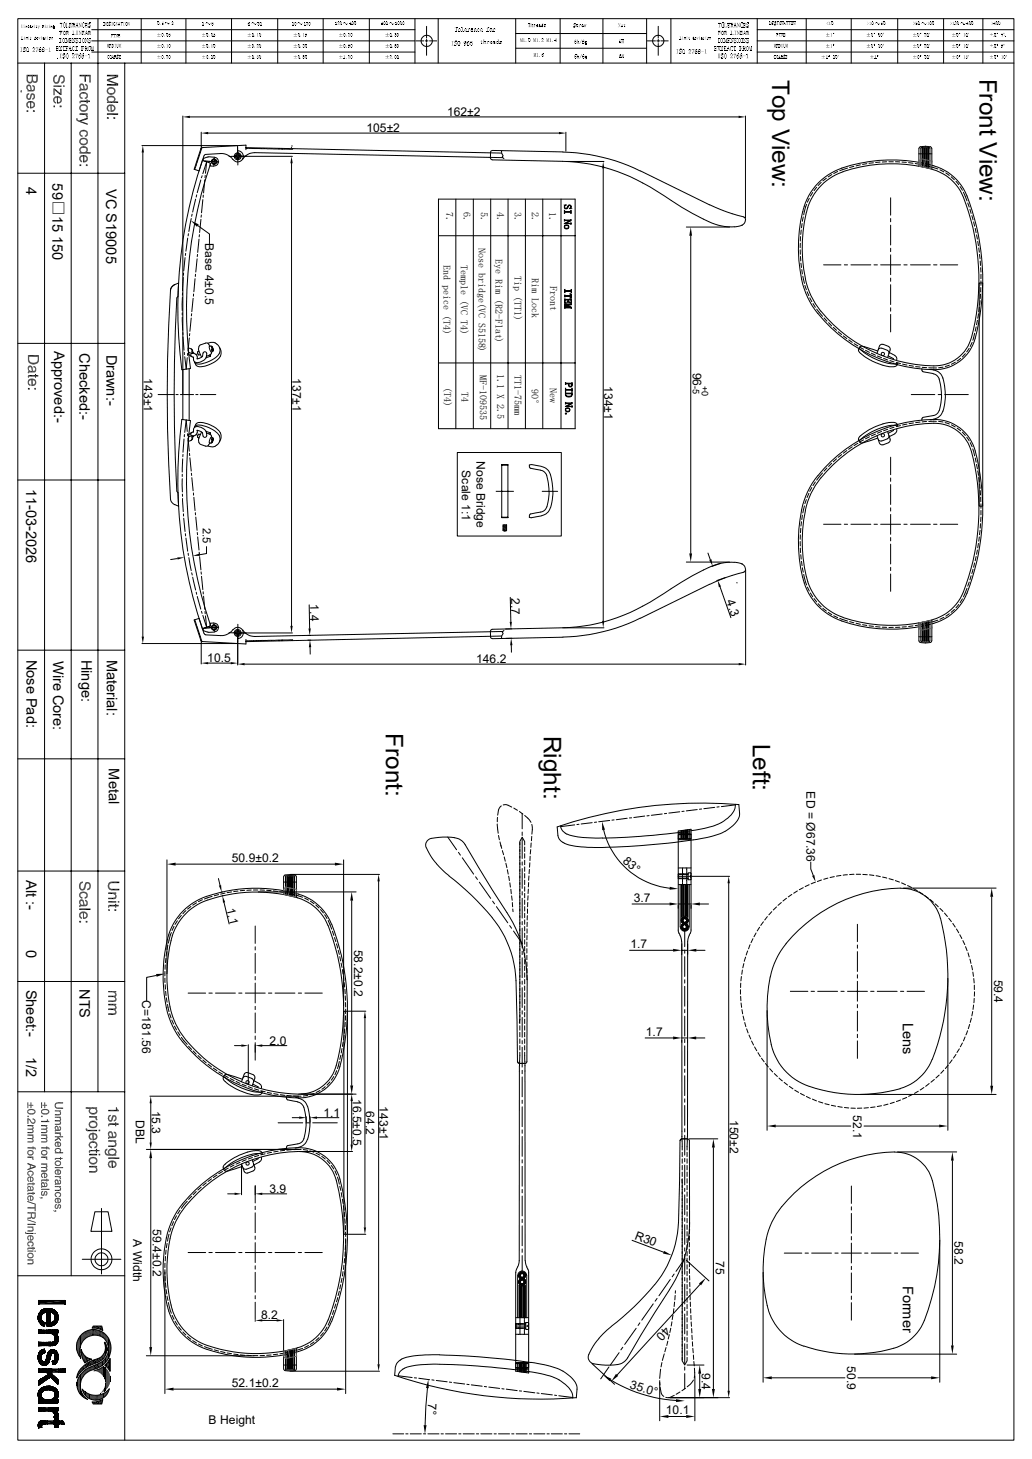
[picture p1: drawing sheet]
<svg xmlns="http://www.w3.org/2000/svg" width="297mm" height="420mm" viewBox="0 0 297 420" stroke-linecap="round" stroke-linejoin="round" font-family="sans-serif">
<defs><g id="words">
<g font-size="7">
<text x="222.2" y="23" transform="rotate(90 222.2 23)">Top View:</text>
<text x="281.9" y="22.6" transform="rotate(90 281.9 22.6)">Front View:</text>
<text x="111" y="211.1" transform="rotate(90 111 211.1)">Front:</text>
<text x="156.5" y="211.8" transform="rotate(90 156.5 211.8)">Right:</text>
<text x="216.7" y="214.1" transform="rotate(90 216.7 214.1)">Left:</text>
</g>
<g font-size="4.2">
<text x="7.5" y="53.8" transform="rotate(90 7.5 53.8)">4</text>
<text x="15.1" y="52.8" transform="rotate(90 15.1 52.8)">59□15 150</text>
<text x="30.6" y="54.4" transform="rotate(90 30.6 54.4)">VC S19005</text>
<text x="15.6" y="101.1" transform="rotate(90 15.6 101.1)">Approved:-</text>
<text x="22.9" y="101.7" transform="rotate(90 22.9 101.7)">Checked:-</text>
<text x="30.6" y="102.1" transform="rotate(90 30.6 102.1)">Drawn:-</text>
<text x="7.5" y="140.7" transform="rotate(90 7.5 140.7)">11-03-2026</text>
<text x="7.6" y="189.9" transform="rotate(90 7.6 189.9)">Nose Pad:</text>
<text x="15.3" y="190.2" transform="rotate(90 15.3 190.2)">Wire Core:</text>
<text x="23.5" y="189.9" transform="rotate(90 23.5 189.9)">Hinge:</text>
<text x="30.7" y="190" transform="rotate(90 30.7 190)">Material:</text>
<text x="31.3" y="221.2" transform="rotate(90 31.3 221.2)">Metal</text>
<text x="7.5" y="253.3" transform="rotate(90 7.5 253.3)">Alt :-</text>
<text x="7.5" y="273.5" transform="rotate(90 7.5 273.5)">0</text>
<text x="7.5" y="284.9" transform="rotate(90 7.5 284.9)">Sheet:-</text>
<text x="22.9" y="284.7" transform="rotate(90 22.9 284.7)">NTS</text>
<text x="259.8" y="294.5" transform="rotate(90 259.8 294.5)">Lens</text>
<text x="7.5" y="304.2" transform="rotate(90 7.5 304.2)">1/2</text>
<text x="259.8" y="370.1" transform="rotate(90 259.8 370.1)">Former</text>
</g>
<g font-size="3.5">
<text x="128.7" y="33.4">162±2</text>
<text x="105.5" y="38">105±2</text>
<text x="59.1" y="70" transform="rotate(90 59.1 70)">Base 4±0.5</text>
<text x="199.4" y="107.3" transform="rotate(90 199.4 107.3)">96</text>
<text x="41.4" y="108.9" transform="rotate(90 41.4 108.9)">143±1</text>
<text x="84.2" y="108.9" transform="rotate(90 84.2 108.9)">137±1</text>
<text x="173.9" y="111.1" transform="rotate(90 173.9 111.1)">134±1</text>
<text x="132.9" y="135.3" transform="rotate(90 132.9 135.3)">Scale 1:1</text>
<text x="137.1" y="132.7" transform="rotate(90 137.1 132.7)">Nose Bridge</text>
<text x="89.2" y="174" transform="rotate(89 89.2 174)">1.4</text>
<text x="147.1" y="172.1" transform="rotate(89 147.1 172.1)">2.7</text>
<text x="209" y="173.1" transform="rotate(71 209 173.1)">4.3</text>
<text x="59.6" y="190.6">10.5</text>
<text x="137" y="190.9">146.2</text>
<text x="232.1" y="227.8" transform="rotate(90 232.1 227.8)">ED = Ø67.36</text>
<text x="66.7" y="248.1">50.9±0.2</text>
<text x="179.1" y="248.1" transform="rotate(42 179.1 248.1)">83°</text>
<text x="65.2" y="261.6" transform="rotate(77 65.2 261.6)">1.1</text>
<text x="182.4" y="259.5">3.7</text>
<text x="101.9" y="273.4" transform="rotate(90 101.9 273.4)">58.2±0.2</text>
<text x="181.4" y="272.9">1.7</text>
<text x="286.1" y="282" transform="rotate(90 286.1 282)">59.4</text>
<text x="40.9" y="288" transform="rotate(90 40.9 288)">C=181.56</text>
<text x="185.9" y="298.2">1.7</text>
<text x="77.6" y="300.7">2.0</text>
<text x="101.5" y="316.3" transform="rotate(90 101.5 316.3)">16.5±0.5</text>
<text x="39.1" y="322.5" transform="rotate(90 39.1 322.5)">DBL</text>
<text x="43.7" y="319.7" transform="rotate(90 43.7 319.7)">15.3</text>
<text x="93.1" y="321.5">1.1</text>
<text x="105.3" y="319.8" transform="rotate(90 105.3 319.8)">64.2</text>
<text x="109.3" y="318.5" transform="rotate(90 109.3 318.5)">143±1</text>
<text x="210" y="322.4" transform="rotate(90 210 322.4)">150±2</text>
<text x="245.5" y="321" transform="rotate(90 245.5 321)">52.1</text>
<text x="77.6" y="343.4">3.9</text>
<text x="44" y="353.8" transform="rotate(90 44 353.8)">59.4±0.2</text>
<text x="38.3" y="356.7" transform="rotate(90 38.3 356.7)">A Width</text>
<text x="182.5" y="356.5" transform="rotate(21 182.5 356.5)">R30</text>
<text x="274.7" y="357.3" transform="rotate(90 274.7 357.3)">58.2</text>
<text x="206" y="363.1" transform="rotate(90 206 363.1)">75</text>
<text x="75.1" y="379.8">8.2</text>
<text x="191.3" y="381.8" transform="rotate(133 191.3 381.8)">40</text>
<text x="202" y="395.2" transform="rotate(90 202 395.2)">9.4</text>
<text x="243.8" y="393.2" transform="rotate(90 243.8 393.2)">50.9</text>
<text x="66.7" y="399.2">52.1±0.2</text>
<text x="181.1" y="399.5" transform="rotate(17 181.1 399.5)">35.0°</text>
<text x="123.2" y="403.9" transform="rotate(93 123.2 403.9)">7°</text>
<text x="191.6" y="407.1">10.1</text>
<text x="60" y="409.9">B Height</text>
</g>
<text font-size="3.2" x="58.3" y="152" transform="rotate(90 58.3 152)">2.5</text>
<g font-size="2.9">
<text x="162.4" y="58.8" transform="rotate(90 162.4 58.8)">SI No</text>
<text x="128.4" y="61.1" transform="rotate(90 128.4 61.1)">7.</text>
<text x="133.4" y="61.1" transform="rotate(90 133.4 61.1)">6.</text>
<text x="138.4" y="61.1" transform="rotate(90 138.4 61.1)">5.</text>
<text x="143" y="61.1" transform="rotate(90 143 61.1)">4.</text>
<text x="148" y="61.1" transform="rotate(90 148 61.1)">3.</text>
<text x="153" y="61.1" transform="rotate(90 153 61.1)">2.</text>
<text x="158" y="61" transform="rotate(90 158 61)">1.</text>
<text x="137.7" y="71.4" transform="rotate(90 137.7 71.4)">Nose bridge(VC S5158)</text>
<text x="127.6" y="76.4" transform="rotate(90 127.6 76.4)">End peice (T4)</text>
<text x="132.6" y="76.4" transform="rotate(90 132.6 76.4)">Temple (VC T4)</text>
<text x="142.6" y="74.6" transform="rotate(90 142.6 74.6)">Eye Rim (R2-Flat)</text>
<text x="148" y="79.5" transform="rotate(90 148 79.5)">Tip (TT1)</text>
<text x="153" y="80.1" transform="rotate(90 153 80.1)">Rim Lock</text>
<text x="158.3" y="82.3" transform="rotate(90 158.3 82.3)">Front</text>
<text x="162.5" y="83.1" transform="rotate(90 162.5 83.1)">ITEM</text>
<text x="138.1" y="107.9" transform="rotate(90 138.1 107.9)">MF-109535</text>
<text x="143.1" y="107.8" transform="rotate(90 143.1 107.8)">1.1 X 2.5</text>
<text x="148" y="107.9" transform="rotate(90 148 107.9)">TT1-75mm</text>
<text x="127.8" y="111.3" transform="rotate(90 127.8 111.3)">(T4)</text>
<text x="132.8" y="112.7" transform="rotate(90 132.8 112.7)">T4</text>
<text x="153" y="111.9" transform="rotate(90 153 111.9)">90°</text>
<text x="158.2" y="111.8" transform="rotate(90 158.2 111.8)">New</text>
<text x="162.7" y="110.1" transform="rotate(90 162.7 110.1)">PID No.</text>
</g>
<g font-size="2.6">
<text x="199.4" y="111.1" transform="rotate(90 199.4 111.1)">-5</text>
<text x="202" y="111" transform="rotate(90 202 111)">+0</text>
</g>
</g></defs>
<g fill="#000">
<path d="M5.8 14.9h.2zM5.8 13.7h.2zM5.8 13.8l.2-.1zM6.1 13.7v1.2zM6.3 7.2v.8zM6.3 7.1v.9zM6.3 10.5v.8zM6.2 14.9h.2zM6.2 13.7h.2zM6.2 13.8l.2-.1zM6.2 11.3h.4zM6.7 14.6v.4z"/>
<path d="M6.7 11.1v.2zM6.7 13.8v.3zM6.7 13.8v.4zM6.7 14.7v.2zM6.8 14.8l-.1 .1zM6.8 13.8v.5zM6.8 14.1v.2zM6.9 14.1l-.1 .2zM6.9 14.1v.2zM6.9 7.5v.5zM6.9 14.2v.2zM7 10.8v.5z"/>
<path d="M7.1 10.8l-.1 .5zM7.1 14.3v.1zM7.1 10.7v.6zM7.1 14.9h.1zM7.1 11.3h.2zM7.3 14.4v.2zM7.3 13.8v.1zM7.3 14.4v.4zM7.3 13.7v.3zM7.3 14.5v.2zM7.4 14.5l-.1 .2zM7.4 7.5v.5z"/>
<path d="M7.5 10.8v.5zM7.5 14.1v.5zM7.6 14.1v.5zM7.6 13.9v.8zM7.7 13.8l-.1 .9zM7.7 13.8v1zM7.7 7.5v.5zM7.7 10.9v.4zM7.7 14.6v.2zM7.7 14.6v.3zM7.7 13.8v.2zM7.9 10.8v.5z"/>
<path d="M8 10.8l-.1 .5zM8 7.7v.2zM8.1 14.8v.1zM8.2 14.5v.3zM8.2 13.8v.3zM8.2 13.8v.4zM8.2 13.9v.8zM8.3 13.9l-.1 .8zM8 7.7h.3zM8.3 10.8v.5zM8.3 14v.6zM8.3 7.5v.2z"/>
<path d="M8.6 7.7v.2zM8.8 10.7v.5zM8.8 7.5v.4zM8.9 7.5l-.1 .4zM8.8 10.6v.7zM8.9 10.6l-.1 .7zM8.9 7.5v.4zM8.9 10.8h.2zM9.1 7.9h.1zM9.1 8l.1-.1zM9.2 7.5v.5zM9.3 7.5l-.1 .5z"/>
<path d="M9.3 7.5v.5zM9.4 13.9v.2zM9.5 13.8l-.1 .3zM9.5 13.8v.3zM9.9 14.3l-.1 .1zM9.8 7.9h.1zM9.8 8l.1-.1zM9.9 10.9v.3zM9.4 14.8h.5zM9.4 14.9l.5-.1zM9.9 14.1v.3zM9.9 7.5v.5z"/>
<path d="M10 7.5l-.1 .5zM10 10.8l-.1 .5zM9.9 14.8v.1zM10 14.8l-.1 .1zM9.9 13.8v.6zM10 13.8l-.1 .6zM10 14.7v.2zM10 13.8v.5zM10 14.6v.3zM10 13.8v.3zM10.1 13.9l-.1 .2zM10.2 10.5v.8z"/>
<path d="M10.3 10.5l-.1 .8zM10.3 13.8v.2zM10.4 13.7l-.1 .3zM10.4 13.7v.2zM10.5 7.3v.6zM10.5 13.7l-.1 .1zM10.5 7.2v.7zM10.5 11v.2zM10.5 14.6v.3zM10.5 10.8v.2zM10.6 10.8l-.1 .2zM10.5 14.5v.4z"/>
<path d="M10.6 14.5v.5zM10.7 14.4l-.1 .6zM10.7 14.3v.2zM10.5 7.5h.3zM10.8 14.1l-.1 .3zM10.5 11h.4zM10.9 10.9v.1zM10.9 13.8v.2zM10.5 13.7h.5zM10.5 13.8l.5-.1zM11 7.5v.2zM11 7.5l.1 .2z"/>
<path d="M11 7.7l.1 .2zM11.1 7.7v.2zM11.2 7.8l-.1 .2zM11.2 10.8v.2zM11.2 10.9v.2zM11.2 14.1v.5zM11.3 7.5l-.1 .5zM11.2 14v.7zM11.3 13.9v.8zM11.3 7.5v.2zM11.2 10.9l.1 .3zM11.2 11.1l.1 .2z"/>
<path d="M11.3 13.9v.9zM11.3 14.7v.2zM11.4 14.7l-.1 .2zM11.4 13.8l-.1 .2zM11.4 14.8v.1zM11.5 10.9l-.2 .4zM11.5 10.8v.2zM11.8 14.8l-.1 .1zM11.7 14.2v.2zM11.8 14.2l-.1 .2zM11.7 13.8v.1zM11.8 13.8l-.1 .1z"/>
<path d="M11.8 14.6v.3zM11.8 14.2v.3zM11.8 14.3v.2zM11.8 13.8v.1zM11.8 14.3v.5zM11.9 14.3l-.1 .5zM11.9 14.4v.3zM11.9 10.8v.5zM12 10.7l-.1 .6zM12.1 14.5v.2zM12.1 14.5v.3zM12.1 14.4v.4z"/>
<path d="M12.2 14.4v.4zM12.1 13.8v.3zM12.2 13.8v.3zM12.2 7.8v.2zM12.2 14.4v.2zM12.2 13.8v.4zM12.2 7.5v.2zM12.3 7.5l-.1 .2zM12.3 14.1v.2zM12.3 11v.3zM12.4 11l-.1 .3zM12.4 10.8v.2z"/>
<path d="M12.4 14.1v.3zM12.4 14.2v.2zM12.5 7.7v.2zM12.6 7.7l-.1 .2zM12.5 14.3v.1zM12.6 14.3l-.1 .1zM12.7 14.8l-.1 .1zM12.6 14.3v.2zM12.7 14.3l-.1 .2zM12.7 10.8v.5zM12.7 14.8v.1zM12.7 14.4v.1z"/>
<path d="M12.7 10.9v.4zM12.7 14v.2zM12.7 13.8v.2zM12.7 14.4v.2zM12.7 13.8v.3zM12.8 13.8l-.1 .3zM12.7 14.4v.4zM12.8 14.4l-.1 .4zM12.8 13.9v.2zM12.8 14.5v.2zM13 7.5v.5zM13 7.4v.6z"/>
<path d="M13 10.7v.5zM13.1 10.7v.5zM13.1 10.6v.7zM13.1 10.8h.2zM13.4 7.9h.3zM13.4 8l.3-.1zM13.7 7.5l-.2 .4zM13.5 7.5h.2zM13.7 10.8v.5zM13.8 10.8l-.1 .5zM13 14.3h.8zM13 14.4l.8-.1z"/>
<path d="M13.8 7.8v.2zM14.1 10.9v.3zM14.2 10.9l-.1 .3zM14.2 7.5v.5zM14.2 11.1v.2zM14.2 10.8v.2zM14.2 7.4v.6zM14.3 7.4l-.1 .6zM14.2 14.8v.1zM14.3 14.8l-.1 .1zM14.3 13.8v1.1zM14.3 13.7v1.2z"/>
<path d="M14.4 13.7l-.1 1.2zM14.5 10.9v.3zM14.6 10.9l-.1 .3zM14.4 14.9h.2zM14.6 7.5v.5zM14.7 7.5l-.1 .5zM14.8 10.8v.5zM14.9 10.8l-.1 .5zM14.9 7.5v.5zM15 7.5l-.1 .5zM15 7.5v.5zM15 7.6v.4z"/>
<path d="M15.1 10.8v.5zM15.2 10.9l-.1 .4zM15.2 7.9v.2zM15.2 7.5v.2zM15.3 7.5v.2zM15.5 7.5v.2zM15.6 7.5l-.1 .2zM15.6 7.9v.2zM16.3 13.4v1.2zM16.4 13.4l-.1 1.2zM16.4 13.9h.2zM16.2 14.6h.4z"/>
<path d="M16.2 13.4h.4zM16.7 13.7v.4zM16.8 13.7l-.1 .4zM16.9 14.4l-.1 .2zM16.8 13.4v.2zM16.9 14.3v.3zM17.2 14.4v.2zM17.3 6.6l-.1 .3zM17.3 14.3l-.1 .2zM17.3 6.6v.2zM17.2 13.5l.1-.1v.4zM17.2 15.5h.2z"/>
<path d="M17.3 8.9v1.2zM17.4 8.9l-.1 1.2zM17.3 11.1v1.2zM17.4 11.1l-.1 1.2zM17.4 14l-.1 .4zM17.3 13.5v.3zM17.3 13.8l.1 .2zM17.2 16.7h.2zM17.4 14v.1zM17.4 13.7v.3zM17.5 13.8v.3zM17.2 11.1h.3z"/>
<path d="M17.2 12.3h.3zM17.5 13.9v.3zM17.5 13.8v.1zM17.4 15.5v1.2zM17.6 15.5l-.2 1.2zM17.6 6.6v1.2zM17.7 6.6l-.1 1.2zM17.4 9.4l.3 .1zM17.5 13.9l.2 .4zM17.5 14.2l.2 .3zM17.7 13.5l-.2 .4zM17.2 8.9h.5z"/>
<path d="M17.4 6.6h.3zM17.7 14.3v.3zM17.7 13.4v.3zM17.6 16.7h.2zM17.6 15.5h.2zM17.8 9.2v.5zM17.8 12.1v.1zM17.8 12v.1zM17.9 12l-.1 .1zM17.8 11.2v.1zM17.9 11.2l-.1 .1zM17.9 11.2v.9z"/>
<path d="M17.7 6.6h.2zM17.9 6.6v.2zM17.9 6.6v.3zM17.9 8.9v.2zM17.9 11.3v.7zM17.9 6.6l.1 .3zM17.9 11.4v.5zM18 11.4l-.1 .5zM18 13.5l-.1 .2zM18 13.4v.2zM18 16.4v.2zM18.1 13.4l-.1 .1z"/>
<path d="M18.1 16.5v.3zM18 15.7v.3zM18.1 15.7v.3zM18.1 16.5v.2zM18.2 16.6l-.1 .1zM18.1 15.6v.4zM18.2 15.6v.4zM18.2 6.9v.6zM18.2 9.2v.5zM18.2 15.9v.1zM18.2 15.5v.2zM18.2 6.8v.8z"/>
<path d="M18.2 9.1v.8zM18.3 6.7l-.1 1zM18.3 6.7v1zM18.2 9v.9zM18.3 9l-.1 .9zM18.3 7.6v.1zM18.3 6.6v.3zM18.3 9.8v.2zM18.3 8.9v.2zM18.4 6.6l-.1 .2zM18.2 11.1h.2zM18.2 12.3h.2z"/>
<path d="M18.3 13.4v1.2zM18.4 13.4l-.1 1.2zM18.2 13.4h.3zM18.5 16.1v.1zM18.5 11.1v1.2zM18.6 11.1l-.1 1.2zM18.5 16.1v.2zM18.6 16.1v.2zM18.6 16.2v.1zM18.6 15.5v.2zM18.5 13.4h.2zM18.6 16.2v.5z"/>
<path d="M18.7 16.2l-.1 .5zM18.7 15.5l-.1 .3zM18.7 15.5v.3zM18.7 13.4v.2zM18.7 16.2v.4zM18.7 16.3v.3zM18.8 7.6l-.1 .1zM18.7 6.6v.3zM18.8 6.7l-.1 .2zM18.8 9.9l-.1 .1zM18.7 13.5l.1 .2zM18.8 7.2v.5z"/>
<path d="M18.8 6.7v.4zM18.8 6.8v.4zM18.8 9.7v.2zM18.8 9v.3zM18.6 11.1h.2zM18.6 12.3h.2zM18.8 6.8v.9zM18.9 6.9l-.1 .8zM18.8 9.1v.8zM18.9 9.1l-.1 .8zM18.9 6.9v.6zM18.9 7v.5z"/>
<path d="M18.9 9.1v.7zM18.9 9.2v.6zM18.9 9.4v.2zM18.9 16v.3zM19 15.9l-.1 .4zM19 15.8v.7zM19 15.7v.9zM19 13.4v1.2zM19.1 13.4l-.1 1.2zM19 16.4v.2zM19.1 16.4v.2zM19.1 15.6l-.1 .3z"/>
<path d="M19.1 11.2v1.1zM19.1 11.3v1zM19.1 11.1v.2zM19.1 15.5v.2zM19.2 11.1v.6zM19.1 6.6v1.2zM19.3 6.6l-.2 1.2zM19.1 8.9v1.2zM19.3 8.9l-.2 1.2zM19.1 13.9h.2zM19.2 11.1l.1 .7zM19.2 11.7l.1 .6z"/>
<path d="M18.9 14.6h.4zM18.9 13.4h.4zM19.3 11.8v.5zM19.4 12l-.1 .3zM19.3 9.4h.2zM19 8.9h.5zM19.4 13.8v.2zM19.5 13.8v.3zM19.3 14.5h.2zM19.3 14.6l.2-.1zM19.5 13.7v.4zM19.4 9.5h.2v.3z"/>
<path d="M19.3 9.4h.3zM19.3 9.5l.3-.1zM19.5 15.5v.2zM19 7.8h.6zM19.6 13.4v.2zM19.6 16.5v.1zM19.6 16.4v.2zM19.6 15.6v.2zM19.6 15.7v.2zM19.6 9.3v.2zM19.6 11.1l-.2 1.2zM19.6 14.4v.2z"/>
<path d="M19.6 15.7v.9zM19.6 9.5l.1 .4zM19.6 9.8l.1 .3zM19.6 9.2v.2zM19.7 9.2l-.1 .2zM19.6 8.9v.2zM19.7 8.9v.2zM19.6 11.1v.2zM19.7 11.1l-.1 .2zM19.6 15.8v.7zM19.7 15.8l-.1 .7zM19.7 9.9v.2z"/>
<path d="M19.7 8.9v.5zM19.7 9v.4zM19.7 15.9v.4zM19.7 16v.3zM19.7 7.7v.1zM19.8 7.7l-.1 .1zM19.7 9v.3zM19.8 9l-.1 .3zM19.8 11.2l-.1 1.1zM19.7 11.1v.2zM19.8 11.1l-.1 .2zM19.8 7.5v.3z"/>
<path d="M19.9 14.3v.3zM19.9 14.1v.3zM20 13.9l-.1 .5zM20.1 13.4l-.1 .7zM20 6.6h.2l-.2 1.2zM20.2 6.6v1.2h-.2zM20 11.1h.2l-.2 1.2zM20.2 11.1v1.2h-.2zM20.1 13.4v.2zM20 14.1h.2zM20.2 13.3v.4zM20.2 13.3l.1 .4z"/>
<path d="M20.2 13.7l.1 .4zM20.2 7.2h.2zM20.2 11.6h.2zM19.9 12.3h.5zM20.3 13.7l.1 .4zM20.3 14.1l.1 .3zM19.9 6.6h.5zM19.9 11.1h.5zM19.9 7.8h.6zM20.4 14.1v.5zM20.5 7v.4zM20.5 11.4v.5z"/>
<path d="M20.6 6.6v.2zM20.6 7.7v.1zM20.7 7.7l-.1 .1zM20.6 12.1v.2zM20.7 12.1l-.1 .2zM20.6 11.1v.2zM20.7 7.5v.3zM20.7 12v.3zM20.7 7.5v.2zM20.7 13.7v.6zM20.8 13.6l-.1 .8zM20.8 13.5v.9z"/>
<path d="M20.9 13.5v1zM20.8 15.7v.2zM20.9 15.7l-.1 .2zM20.9 14.3v.2zM20.9 14.4v.1zM20.9 13.5v.2zM20.9 13.4v.3zM20.9 15.6v.3zM20.9 13.4v.2zM21 13.4l-.1 .2zM21 11.2v1.1zM21 11.1v.2z"/>
<path d="M21 6.6v1.2zM21.1 6.6l-.1 1.2zM21 8.9v1.1zM21.1 8.9l-.1 1.1zM21.1 16.3l-.1 .1zM21.1 16.2v.2zM21 13.4h.2zM21.1 7.2h.2zM20.9 6.6h.4zM21.3 16v.2zM21.2 7.2l.1 .3zM20.7 16.6h.6z"/>
<path d="M20.7 16.7l.6-.1zM21.3 15.9v.2zM21.3 15.5v.2zM21.3 15.5v.3zM21.3 15.6v.4zM21.4 15.6l-.1 .4zM21.4 6.6v.2zM20.9 10h.5zM20.9 10.1l.5-.1zM21.4 14.3v.2zM21.4 13.3v.3zM21.4 16.5v.2z"/>
<path d="M21.4 15.7v.3zM21.3 7.2l.2 .3zM21.3 7.5l.2 .3zM21.5 7l-.1 .2zM21.5 6.6v.3zM21.4 13.3l.1 .4zM21.4 16.4v.3zM21.5 6.6v.5zM21.4 10.1l.1-.1zM21 11.1l.5 .9zM21 11.3l.5 1zM21.5 7.5v.3z"/>
<path d="M21.5 7.8l.1-.1zM21.5 6.7v.4zM21.6 6.7l-.1 .4zM21.6 9.9l-.1 .2zM21.5 11.1v1.2zM21.6 11.1l-.1 1.2zM21.6 9.9v.2zM21.6 9.8v.3zM21.6 9.8v.1zM21.7 13.4l-.1 .3zM21.7 13.4v.2zM21.8 15.5l-.1 .3z"/>
<path d="M21.8 15.5v.2zM21.8 11.9v.4zM21.8 11.3v.1zM21.9 7.4l-.1 .4zM21.8 12v.3zM21.9 12l-.1 .3zM21.8 11.2v.4zM21.9 11.2l-.1 .4zM21.9 12.1v.2zM21.9 11.3v.3zM21.9 11.4v.2zM21.9 11.1v.2z"/>
<path d="M21.9 16.5v.2zM22 7.1l-.1 .6zM22 11.4v.2zM21.9 16.4v.3zM22 16.3v.5zM22 11.5v.1zM22 16.2v.6zM21.9 13.4v1.2zM22.1 13.4l-.2 1.2zM22 16.1v.6zM22.1 16.1l-.1 .6zM22.1 6.6l-.1 .7z"/>
<path d="M21.9 10h.2zM21.9 10.1l.2-.1zM21.9 8.9h.2zM22.1 16v.2zM21.9 13.4h.2zM22.1 15.9v.2zM22.1 6.7l.1-.1v.4zM22.1 8.9v1.2zM22.2 8.9l-.1 1.2zM22.2 11.6l-.1 .1zM22.2 15.8l-.1 .2zM22.3 15.7l-.1 .2z"/>
<path d="M22.1 7.4h.2zM22.2 6.6v.4zM22.3 6.9v.4zM22.3 15.7v.1zM21.8 15.5h.5l-.5 .2zM21.8 15.7l.5-.2v.2zM22.3 6.9v.5zM22.4 7.2v.5zM22.1 13.4h.3zM22.4 13.4v.2zM22.4 11.7v.2zM22.4 13.4v.3z"/>
<path d="M22.3 15.5v.2zM22.4 15.5l-.1 .2zM22.3 8.9h.1zM22.4 12.1v.1zM22.4 11.1v.2zM22.4 7.2v.6zM22.5 7.7l-.1 .1zM22.4 11.8v.3zM22.5 11.8l-.1 .3zM22.4 11l.1 .3zM22.5 11.9v.2zM22.6 16v.3z"/>
<path d="M22.6 16v.4zM22.6 15.8v.7zM22.6 15.8v.8zM22.6 15.7v.9zM22.7 15.7l-.1 .9zM22.7 16.4v.2zM22.7 16.5v.2zM22.7 15.7v.2zM22.7 6.7v1.1zM22.8 6.8l-.1 1zM22.8 6.6v.2zM22.7 9v1.1z"/>
<path d="M22.8 9l-.1 1.1zM22.8 15.6l-.1 .1zM22.8 6.6v.3zM22.9 8.9v.2zM22.8 11.1h.2zM22.8 12.3h.2zM23 11.1v1.2zM23.2 11.1l-.2 1.2zM23.1 15.5v.2zM23.2 15.5l-.1 .2zM23.2 16.5v.2zM23.2 16v.2z"/>
<path d="M23.2 15.5v.2zM23.2 16v.6zM23.2 16.1v.5zM23.2 15.6v.1zM23.3 16.1l-.1 .5zM22.8 6.6l.5 .9zM22.8 6.9l.5 .9zM22.9 8.9l.4 .9zM22.9 9.1l.4 .9zM23.3 6.6v1.2zM23.4 6.6l-.1 1.2zM23.3 8.9v.9z"/>
<path d="M23.4 8.9v1.2zM23.3 9.8l.1 .3zM23.2 11.1h.2zM23.2 12.3h.2zM23.5 16.3v.3zM23.6 16.2l-.1 .4zM23.5 15.7v.2zM23.6 15.7l-.1 .2zM23.6 16.2v.4zM23.6 16.2v.5zM23.6 15.6v.4zM23.6 6.9v.6z"/>
<path d="M23.7 6.9v.7zM23.6 11.4v.5zM23.7 11.4v.5zM23.5 13.4h.2l-.2 1.2zM23.7 13.4v1.2h-.2zM23.6 15.8v.2zM23.7 15.9l-.1 .1zM23.6 15.6v.1zM23.7 15.5l-.1 .2zM23.7 6.8v.9zM23.7 11.3v.7zM23.7 11.3v.8z"/>
<path d="M23.7 15.9v.2zM23.7 7.3v.4zM23.7 7.4v.3zM23.7 6.8v.3zM23.7 11.2v.9zM23.7 7.6v.1zM23.7 6.7v.2zM23.8 6.7l-.1 .2zM23.7 8.9v1.1zM23.8 8.9l-.1 1.1zM23.7 12v.1zM23.8 12v.2z"/>
<path d="M23.8 11.1l-.1 .2zM23.7 16v.1zM23.8 6.6v.2zM23.7 13.9l.2 .1zM23.4 13.4h.5zM24 16v.2zM23.8 9.4l.2 .1zM24 16.1v.2zM23.9 6.6h.1zM23.6 8.9h.4zM24 13.8v.3zM24 15.5v.2z"/>
<path d="M24.1 15.6v.1zM24.1 16.2v.2zM23.6 10h.5zM23.6 10.1l.5-.1zM24.1 9.4v.1zM24.1 9.4v.2zM24.1 15.6v.4zM24.1 15.7v.3zM24.1 16.2v.4zM24.1 9.2v.5zM24.2 9.2l-.1 .5zM24.2 12.1l-.1 .2z"/>
<path d="M24.2 15.7l-.1 .3zM24.2 16.3l-.1 .3zM24.1 6.6h.2zM24.2 12.1v.1zM24.3 12.1l-.1 .1zM24.2 13.5l.1 .1zM24.3 6.6v.2zM24.3 11.8v.3zM24.3 11.2v.3zM24.3 11.2v.4zM24.3 6.6v.3zM24.3 9.9v.2z"/>
<path d="M24.3 8.9v.2zM24.3 11.3v.8zM24.3 9.8v.3zM24.4 9.8l-.1 .3zM24.3 9v.1zM24.3 11.3v.7zM24.4 11.4l-.1 .6zM24.5 13.4v1.2zM24.6 13.4l-.1 1.2zM24.4 13.4h.2zM24.6 9.6v.5zM24.6 11.2v1.1z"/>
<path d="M24.6 6.6v1.2zM24.7 6.6l-.1 1.2zM24.7 9.4l-.1 .5zM24.7 11.1v.2zM24.7 9.2v.5zM24.8 8.9l-.1 .7zM24.7 14l.1 .2zM24.8 8.9v.3zM24.8 8.8v.2zM24.6 13.9h.2zM24.6 14l.2-.1zM24.7 7.2h.2z"/>
<path d="M24.5 6.6h.5zM25 8.8v.6zM24.8 9.6h.2zM24.8 9.6l.2 .1zM24.8 14l.2 .3zM24.8 14.2l.2 .4zM25 13.8l-.1 .1zM25 13.4v.2zM25 9v.6zM25 13.4v.5zM24.5 7.8h.6zM25.1 7.1l-.1 .1z"/>
<path d="M25 14.3v.3zM25.1 13.5l-.1 .4zM25.1 7v.4zM25 9v.7zM25.1 9.4v.5zM25.1 13.5v.3zM25.1 13.6v.2zM24.7 11.1l.4 .9zM24.7 11.3l.4 .9zM24.4 16.1h.7zM25.2 7.7l-.1 .1zM25.1 6.6v.2z"/>
<path d="M25.2 6.6l-.1 .2zM25.1 12l.1 .3zM25.2 7.7v.1zM25.2 7.6v.2zM25.2 6.6v.2zM25.1 9.4v.7zM25.2 9.9l-.1 .2zM25.2 11.1v1.2zM25.2 7.5v.3zM25.3 7.5l-.1 .3zM25.3 13.7v.6zM25.3 13.6v.8z"/>
<path d="M25.4 13.6v.8zM25.4 13.5v.9zM25.4 13.5v1zM25.4 7.5v.2zM25.4 11.9v.2zM25.4 14.4v.1zM25.4 13.5v.1zM25.4 13.4v.2zM25.5 7.5v.3zM25.5 6.7l-.1 .3zM25.5 6.7v.4zM25.5 12v.3z"/>
<path d="M25.5 11.2l-.1 .3zM25.5 11.2v.4zM25.5 7.6v.2zM25.5 6.6v.5zM25.5 12.1v.2zM25.5 11.1v.5zM25.6 7v.2zM25.6 12.1l-.1 .2zM25.5 11.4v.2zM25.6 11.4l-.1 .2zM25.4 16.7h.2zM25.7 7l-.1 .2z"/>
<path d="M25.5 8.9h.2l-.2 1.2zM25.7 8.9v1.2h-.2zM25.7 12.1l-.1 .2zM25.6 11.4v.2zM25.7 11.5v.1zM25.7 15.6l-.1 .1zM25.7 15.6v1.1zM25.7 15.5v1.2zM25.8 11.6v.1zM25.7 9.4h.1zM25.4 8.9h.4zM25.8 9.5l.1 .3z"/>
<path d="M25.7 9.4h.2zM25.7 9.5l.2-.1zM25.9 14.4v.1zM25.9 13.4v.2zM25.9 13.5v.1zM25.9 13.5v1zM26 13.5l-.1 1zM26 9.3v.2zM26 11.7v.2zM26 13.6v.8zM26 7.2v.3zM26 6.6v.2z"/>
<path d="M25.9 9.5l.1 .3zM25.9 9.8l.1 .3zM26 9.2v.3zM26 8.9v.2zM26 12.1v.2zM26 13.7v.6zM26 7.3v.4zM26.1 7.3l-.1 .4zM26 6.6v.3zM26.1 6.6v.3zM26 8.9v.5zM26.1 9l-.1 .4z"/>
<path d="M26 11.7v.5zM26.1 11.8l-.1 .4zM26 11.1v.2zM26.1 11.1v.2zM26.1 7.3v.4zM26 9.8v.3zM26.1 9v.4zM26.1 11.8v.3zM26.1 11v.3zM26.2 13.5v1.1zM26.2 13.6v1zM26.2 13.4v.2z"/>
<path d="M26.3 13.4v.4zM26.3 13.4l.2 .7zM26.3 13.8l.2 .8zM26.5 14.1v.5zM26.5 14.3v.3zM26.8 13.4l-.3 1.2zM26.8 13.4v.2zM26.9 13.5l-.1 1.1zM26.9 13.4l-.1 .2zM30 6.4v.9zM30.1 6.4l-.1 .9zM29.9 7.3h.2z"/>
<path d="M29.9 6.4h.2zM30.4 7v.2zM30.4 6.5v.1zM30.4 6.6v.6zM30.4 6.6v.5zM30.5 6.6l-.1 .5zM30.7 6.4v.9zM30.8 6.4l-.1 .9zM30.9 12.7v.9zM30.9 12.8v.8zM30.9 12.7v.1zM30.9 16.1v.5z"/>
<path d="M30.6 7.3h.3zM30.6 6.4h.3zM30.9 12.7v.3zM30.9 16v.7zM31 6.6v.4zM30.9 12.7l.2 .5zM30.9 13l.2 .6zM31.1 6.4v.2zM31.1 13.2v.4zM31.1 13.4v.2zM31.1 7.2v.1zM31.1 6.4l.1 .2z"/>
<path d="M31.2 12.7l-.1 .9zM31.2 12.7v.3zM31.3 12.7l-.1 .3zM31.4 7.1v.2zM31.3 6.5v.3zM31.4 6.5l-.1 .3zM31.4 6.6v.2zM31.3 12.8v.8zM31.4 12.7l-.1 .9zM31.3 12.8l.1-.1zM31.4 15.9v.1zM31.5 6.7v.2z"/>
<path d="M31.4 15.9l.1 .2zM31.5 16.1v.5zM31.6 16.1l-.1 .5zM31.6 16v.6zM31.6 12.7v.9zM31.7 12.7l-.1 .9zM31.7 15.9l-.1 .2zM31.7 6.9v.3zM31.8 7l-.1 .2zM31.7 6.4l.1 .2zM31.7 13.1h.1zM31.5 12.7h.4z"/>
<path d="M31.5 13.6h.4zM31.9 13v.3zM32 13l-.1 .3zM32 13.5v.1zM32 16.6v.1zM32 16v.1zM32.1 13.4l-.1 .2zM32 16v.6zM32.1 16l-.1 .6zM32 9.8v.9zM32.1 9.8l-.1 .9zM32.1 13.4v.2z"/>
<path d="M32.1 12.7v.2zM32.1 16.1v.5zM32 7.3h.2zM32.2 6.4v.9zM32.3 6.4l-.1 .9zM32.1 10.2l.2 .1zM31.9 9.8h.4zM32.3 16.5v.3zM32.3 12.7v.9zM32.3 16.3v.3zM32.4 10.1v.3zM32.2 13.6h.2z"/>
<path d="M32.2 12.7h.2zM32.4 15.9l-.1 .5zM32.3 6.4h.2zM32.4 15.9v.2zM32.5 15.9v.3zM32.5 9.8l.1 .2zM32.6 16v.4zM32.6 6.8v.2zM32.6 16v.5zM32.6 16.3v.4zM32.6 6.6v.6zM32.7 6.6l-.1 .6z"/>
<path d="M32.7 13.3l-.1 .2zM32.6 12.7v.3zM32.7 12.8v.2zM32.7 7v.2zM32.8 7v.2zM32.7 6.5v.3zM32.8 6.5l-.1 .3zM32.7 12.8v.6zM32.8 12.8l-.1 .6zM32.6 16.3v.5zM32.6 16.8l.2-.1zM32.8 13v.3z"/>
<path d="M32.7 9.8h.2zM32.7 10.7h.2zM32.9 9.8v.9zM33 9.8l-.1 .9zM33 15.9v.9zM33.1 15.9l-.1 .9zM33.1 6.9v.3zM33.1 6.9v.4zM33.1 6.4v.2zM33.1 12.7v.9zM33.2 12.7l-.1 .9zM32.9 15.9h.3z"/>
<path d="M33.1 16.3l.1 .3zM33.2 16.3v.3zM33.2 16.6l.1 .2zM33.2 13.6h.2zM33.2 12.7h.2zM33.3 15.9v.4zM33.4 15.9l-.1 .4zM33.4 6.5v.8zM33.4 9.9v.8zM33.3 16.5v.3zM33.4 16v.2zM33.5 6.4v.2z"/>
<path d="M33.5 9.8v.2zM33.6 16.6v.2zM33.6 12.7v.7zM33.7 12.7v.8zM33.7 16.6l-.1 .2zM33.7 16l-.1 .2zM33.7 12.7v.9zM33.5 6.4l.3 .7zM33.5 6.6l.3 .6zM33.8 7.1v.2zM33.5 9.8l.3 .7zM33.5 10l.3 .7z"/>
<path d="M33.8 16.2v.2zM33.8 9.8v.9zM33.9 9.8l-.1 .9zM33.9 16.3v.1zM34.1 16.6l-.1 .2zM34.1 16.4l-.1 .1zM34.1 7v.3zM34.1 12.7v.8zM34.1 16.4v.3zM34.1 15.9v.2zM34.2 6.8l-.1 .4zM34.1 9.8v.9z"/>
<path d="M34.2 9.8l-.1 .9zM34.2 6.4v.5zM34.2 6.4v.2zM34.3 6.4v.3zM34.2 10.2h.1zM34.3 12.7v.9zM34.3 12.8v.8zM34.3 12.7v.1zM34.4 6.6v.3zM34 9.8h.4zM34.4 12.7v.3zM34.4 6.6v.4z"/>
<path d="M34.4 6.8v.4zM34 10.7h.4zM34.3 15.9v.9zM34.4 15.9l-.1 .9zM34.5 7v.2zM34.4 10.1v.3zM34.5 10.1l-.1 .3zM34.5 7v.3zM34.4 12.7l.1 .7zM34.4 13l.1 .6zM34.4 16.3h.1zM34.5 10.5v.2z"/>
<path d="M34.2 16.8h.4zM34.2 15.9h.4zM34.7 12.7l-.2 .9zM34.6 16.1v.4zM34.7 16.1l-.1 .4zM34.8 6.4l-.1 .2zM34.8 13.5l-.1 .1zM34.8 12.7l-.1 .1zM34.8 12.8v.8zM34.8 12.7v.9zM34.8 16.6v.2zM34.8 15.9v.1z"/>
<path d="M34.9 6.4v.9zM35 6.4l-.1 .9zM34.8 6.4h.3zM35.2 6.4v.2zM35.2 6.4l.1 .2zM35.6 6.4v.9zM35.7 6.4l-.1 .9zM36 6.7v.3zM36.1 6.6v.5zM36.1 6.6v.6zM36.2 6.6l-.1 .6zM36.2 7v.2z"/>
<path d="M36.2 7.1v.1zM36.2 6.5v.2zM36.5 7.1v.2zM36.5 6.5v.7zM36.6 6.5l-.1 .7zM36.6 6.6v.5zM36.7 6.5v.8zM36.8 6.5l-.1 .8zM36.9 6.4v.2zM36.9 6.4l.3 .7zM36.9 6.6l.3 .7zM37.2 6.4v.9z"/>
<path d="M37.3 6.4l-.1 .9zM45.3 6.5v.5zM45.3 6.4v.7zM45.4 6.4v.7zM45.4 7v.2zM45.3 9.9h.4zM45.3 13.1h.4zM45.3 13.2l.4-.1zM45.3 16.3h.4zM45.7 6.9v.2zM45.8 6.9l-.1 .2zM45.7 6.3v.3z"/>
<path d="M45.8 6.3v.3zM45.7 9.5v.8zM45.8 9.5l-.1 .8zM45.7 12.7v.8zM45.8 12.7l-.1 .8zM45.7 15.9v.8zM45.8 15.9l-.1 .8zM45.8 6.4v.7zM45.8 6.6v.3zM45.3 10.4h.9zM45.3 10.5l.9-.1zM45.8 9.9h.4z"/>
<path d="M45.3 13.6h.9zM45.3 13.7l.9-.1zM45.8 13.1h.4zM45.8 13.2l.4-.1zM45.3 16.8h.9zM45.8 16.3h.4zM46.5 9.7v.5zM46.6 9.7v.6zM46.5 13v.4zM46.6 12.9v.6zM46.5 16.1v.5zM46.6 16.1v.6z"/>
<path d="M46.6 9.7v.7zM46.6 12.8v.7zM46.6 12.8v.8zM46.6 16v.7zM46.6 16v.8zM46.7 9.6l-.1 .1zM46.6 13.4v.2zM46.7 13.5v.1zM46.6 12.8v.2zM46.7 12.7l-.1 .3zM46.7 6.9v.2zM46.7 6.9v.3z"/>
<path d="M46.7 6.3v.5zM46.9 13.5v.1zM46.9 12.7v.2zM46.9 10.1v.3zM46.9 9.6v.3zM46.9 13.3v.3zM46.9 12.8v.3zM46.9 16.5v.3zM46.9 16v.3zM46.9 9.7v.6zM47 9.7l-.1 .6zM46.9 12.8v.7z"/>
<path d="M47 12.9l-.1 .6zM46.9 16v.7zM47 16.1l-.1 .6zM47.1 6.6v.2zM47 9.8v.4zM47.1 9.9l-.1 .3zM47 13v.3zM47.1 13.1l-.1 .2zM47 16.2v.4zM47.1 16.3l-.1 .3zM47.1 7v.2zM47.1 6.6v.3z"/>
<path d="M47.1 6.7v.4zM47.2 6.7l-.1 .4zM46.7 6.3h.5zM47.2 6.8v.2zM47.2 6.9v.1zM47.3 10.3l-.1 .2zM47.2 13.5v.2zM47.3 13.5l-.1 .2zM47.2 16.7v.1zM47.3 16.7l-.1 .1zM47.3 10.3v.2zM47.3 13.5v.2z"/>
<path d="M47.3 16.7v.1zM47.5 6.7v.2zM47.5 6.6v.3zM47.5 6.5v.3zM47.6 6.5l-.1 .3zM47.9 9.7v.5zM48 6.4v.2zM47.9 9.7v.6zM48 9.7l-.1 .6zM47.9 16v.2zM48 16l-.1 .2zM48 10.2v.2z"/>
<path d="M48 9.6v.2zM48.1 6.5v.2zM48.1 6.5v.3zM48.1 12.8v.9zM48.1 12.7v1zM48.2 6.6v.2zM48.2 12.7l-.1 1zM48.2 6.6v.3zM48.3 6.7v.2zM47.9 16.8h.4zM48.3 16.3l-.1 .1zM48.3 10.2v.2z"/>
<path d="M48.3 9.6v.2zM48.3 16v.4zM48.3 9.7v.6zM48.3 16.6v.2zM48.3 16v.3zM48.3 9.8v.4zM48.4 9.8l-.1 .4zM48.4 6.9h.2zM48.4 7l.2-.1zM48.6 13v.4zM48.6 16.1v.5zM48.6 10.2v.2z"/>
<path d="M48.6 9.6v.4zM48.6 12.8v.7zM48.6 16v.7zM48.6 13.4v.2zM48.7 13.4l-.1 .2zM48.6 12.8v.2zM48.7 12.8l-.1 .2zM48.6 16.6v.2zM48.6 16v.2zM48.7 16l-.1 .2zM48.7 13.5v.1zM48.7 12.7v.2z"/>
<path d="M48.8 6.7l-.1 .2zM48.8 6.6v.3zM48.9 10.2v.2zM49 10.2l-.1 .2zM49 9.9v.2zM49 13.4l-.1 .2zM48.9 12.7v.3zM49 12.8v.2zM48.9 16.6v.2zM49 16.6l-.1 .2zM48.9 16v.1zM49 16v.2z"/>
<path d="M49 9.9v.5zM48.6 9.6h.4zM49 12.8v.7zM49 16v.7zM49 10v.3zM49.1 10l-.1 .3zM49 13v.4zM49.1 13l-.1 .4zM49 16.1v.5zM49.1 16.2l-.1 .4zM49.4 6.9v.2zM49.4 6.3v.2z"/>
<path d="M49.4 6.9v.3zM49.5 7l-.1 .2zM49.5 6.3l-.1 .2zM49.7 6.3v.3zM49.8 6.3l-.1 .3zM49.8 6.8v.3zM49.9 6.8l-.1 .3zM49.8 6.3v.3zM49.9 6.4l-.1 .2zM49.9 6.8v.3zM49.9 6.9v.2zM58.2 7v.2z"/>
<path d="M58.3 7l-.1 .2zM58.3 6.4l-.1 .2zM58.3 6.4v.2zM58.2 9.9h.3zM58.2 13.1h.3zM58.2 13.2l.3-.1zM58.2 16.3h.3zM58.5 6.4v.3zM58.6 6.4l-.1 .3zM58.5 9.5v.8zM58.6 9.5l-.1 .8zM58.5 12.7v.8z"/>
<path d="M58.6 12.7l-.1 .8zM58.5 15.9v.8zM58.6 15.9l-.1 .8zM58.6 6.9v.3zM58.7 6.9l-.1 .3zM58.6 6.4v.2zM58.7 6.5l-.1 .1zM58.7 6.9v.2zM58.2 10.4h.9zM58.2 10.5l.9-.1zM58.6 9.9h.5zM58.2 13.6h.9z"/>
<path d="M58.2 13.7l.9-.1zM58.6 13.1h.5zM58.6 13.2l.5-.1zM58.2 16.8h.9zM58.6 16.3h.5zM59.3 6.7l-.1 .2zM59.3 6.7v.2zM59.3 6.6v.3zM59.4 6.5l-.1 .2zM59.4 9.7v.5zM59.4 9.7v.6zM59.4 13v.4z"/>
<path d="M59.4 12.9v.6zM59.4 16.1v.5zM59.4 16.1v.6zM59.5 9.7v.7zM59.4 12.8v.7zM59.5 12.8v.8zM59.4 16v.7zM59.5 16v.8zM59.5 9.6v.1zM59.5 13.5v.1zM59.5 12.8v.2zM59.5 12.7v.3z"/>
<path d="M59.7 6.4v.2zM59.8 6.5v.2zM59.7 13.5v.1zM59.8 13.5l-.1 .1zM59.8 12.7v.2zM59.8 10v.4zM59.8 9.6v.3zM59.8 13.3v.3zM59.8 12.8v.3zM59.8 16.5v.3zM59.8 16v.3zM59.8 6.5v.3z"/>
<path d="M59.9 6.6v.2zM59.8 9.7v.6zM59.9 9.7l-.1 .6zM59.8 12.9v.6zM59.9 12.9l-.1 .6zM59.8 16.1v.6zM59.9 16.1l-.1 .6zM59.9 6.6v.3zM59.9 9.8v.4zM59.9 9.9v.3zM59.9 13v.3zM59.9 13.1v.2z"/>
<path d="M59.9 16.2v.4zM59.9 16.3v.3zM60 6.7v.2zM60.1 6.8v.1zM60.2 10.3l-.1 .2zM60.1 13.5v.2zM60.2 13.5l-.1 .2zM60.1 16.7v.1zM60.2 16.7l-.1 .1zM60.2 10.3v.2zM60.2 13.5v.2zM60.2 16.7v.1z"/>
<path d="M60.2 6.9h.2zM60.2 7l.2-.1zM60.5 6.8v.1zM60.5 6.6v.3zM60.6 6.6l-.1 .3zM60.8 9.7l-.1 .5zM60.8 9.7v.6zM60.8 16.6v.2zM60.8 16v.2zM60.9 10.2v.2zM60.8 9.6v.2zM60.9 9.6l-.1 .2z"/>
<path d="M61 6.5l-.1 .6zM61 6.5v.7zM61 6.4v.8zM61 12.8v.9zM61 12.7v1zM61.1 16.2v.1zM61.1 10.2v.2zM61.2 10.2l-.1 .2zM61.1 9.6v.2zM61.2 9.6v.2zM61.1 16.4v.4zM61.2 16.4l-.1 .4z"/>
<path d="M61.1 16v.3zM61.2 16l-.1 .3zM61.2 9.7v.6zM61.2 16.5v.2zM61.2 16v.2zM61.2 9.8v.4zM61.3 9.8l-.1 .4zM61.3 6.3v.2zM61.3 7v.2zM61.3 6.7v.2zM61.3 6.8v.4zM61.4 6.8l-.1 .4z"/>
<path d="M61.4 13v.4zM61.5 13v.4zM61.4 16.2v.4zM61.5 16.1v.5zM61.5 10.2v.2zM61.5 9.6v.4zM61.5 12.8v.7zM61.5 16v.7zM61.5 13.4v.2zM61.6 13.4l-.1 .2zM61.5 12.8v.2zM61.6 12.8l-.1 .2z"/>
<path d="M61.5 16.6v.2zM61.6 16l-.1 .1zM61.6 13.5v.1zM61.8 10.2v.2zM61.8 9.9v.2zM61.8 9.9v.3zM61.8 13.4v.2zM61.8 12.8v.2zM61.8 16.6v.2zM61.8 16v.2zM61.8 9.9v.5zM61.9 9.9l-.1 .5z"/>
<path d="M61.5 9.6h.4zM61.8 12.8v.7zM61.9 12.8l-.1 .7zM61.8 16v.7zM61.9 16l-.1 .7zM61.9 10v.3zM61.9 10.1v.2zM61.9 13v.4zM61.9 16.1v.5zM61.9 16.2v.4zM71.3 6.7v.3zM71.4 6.6l-.1 .4z"/>
<path d="M71.4 6.5v.6zM71.4 6.5v.7zM71.4 7v.2zM71.5 7l-.1 .2zM71.5 6.4l-.1 .2zM71.7 6.6l-.1 .2zM71.3 9.9h.5zM71.3 13.1h.5zM71.3 13.2l.5-.1zM71.3 16.3h.5zM71.8 6.7v.2zM71.8 6.3v.2z"/>
<path d="M71.8 9.5v.8zM71.8 12.7v.8zM71.8 15.9v.8zM71.8 6.7v.5zM71.8 6.8v.4zM71.9 6.8l-.1 .4zM71.3 10.4h.9zM71.3 10.5l.9-.1zM71.8 9.9h.4zM71.3 13.6h.9zM71.3 13.7l.9-.1zM71.8 13.1h.4z"/>
<path d="M71.8 13.2l.4-.1zM71.3 16.8h.9zM71.8 16.3h.4zM72.5 6.7l-.1 .2zM72.5 6.7v.2zM72.5 6.6v.3zM72.6 6.5l-.1 .2zM72.5 9.9v.2zM72.6 9.8v.4zM72.5 13.1v.2zM72.6 13l-.1 .3zM72.5 16.3v.2z"/>
<path d="M72.6 16.2l-.1 .3zM72.6 9.7v.6zM72.6 12.9v.6zM72.6 16.1v.6zM72.6 10v.3zM72.6 10.1v.3zM72.6 9.7v.2zM72.6 9.6v.3zM72.6 13.3v.2zM72.6 13.3v.3zM72.6 12.8v.3zM72.6 16.5v.2z"/>
<path d="M72.6 16.5v.3zM72.6 16v.3zM72.6 13.5v.1zM72.7 13.5l-.1 .1zM72.7 12.7l-.1 .2zM72.9 6.4v.2zM72.9 6.5v.1zM72.9 6.5v.2zM72.9 13.5v.1zM72.9 12.7v.2zM72.9 16.6v.2zM73 6.5v.3z"/>
<path d="M72.9 9.6v.8zM73 9.7l-.1 .7zM72.9 12.8v.8zM73 12.8l-.1 .8zM72.9 16v.7zM73 16l-.1 .7zM73.1 6.6v.2zM73 9.7v.6zM73.1 9.7l-.1 .6zM73 12.9v.6zM73.1 12.9l-.1 .6zM73 16.1v.6z"/>
<path d="M73.1 16.1l-.1 .6zM73.1 6.6v.3zM73.2 6.6l-.1 .3zM73.2 6.6v.3zM73.2 6.7v.2zM73.2 6.8v.1zM73.3 10.3v.2zM73.3 13.5v.2zM73.3 16.7v.1zM73.4 13.5l-.1 .2zM73.3 6.9h.2zM73.3 7l.2-.1z"/>
<path d="M73.7 6.8l-.1 .1zM73.7 6.6v.3zM73.8 6.6l-.1 .3zM73.9 12.8v.2zM74 12.8l-.1 .2zM74 16.6v.2zM74 12.8v.2zM74 15.9v.5zM74.1 7v.2zM74.2 7l-.1 .2zM74.1 6.4v.2zM74.2 6.4l-.1 .2z"/>
<path d="M74.1 9.6v.9zM74.2 9.6l-.1 .9zM74.2 9.5v1zM73.9 13.6h.4zM73.9 13.7l.4-.1zM74.3 13.5v.2zM74.3 12.7v.5zM74.3 16.3v.5zM74.4 6.7l-.1 .1zM74.4 13.4l-.1 .3zM74.3 12.8v.3zM74.4 12.8l-.1 .3z"/>
<path d="M74.3 16.4v.3zM74.4 16.4l-.1 .3zM74 15.9h.4zM74 16l.4-.1zM74.5 6.6v.2zM74.5 6.4v.2zM74.5 6.9v.3zM74.5 6.4v.3zM74.6 6.9l-.1 .3zM74.6 9.7v.5zM74.6 13v.4zM74.6 16.1v.5z"/>
<path d="M74.6 9.7v.6zM74.7 9.7l-.1 .6zM74.6 12.8v.7zM74.7 12.8l-.1 .7zM74.6 16v.7zM74.7 16l-.1 .7zM74.7 13.4v.2zM74.7 13.5v.1zM74.7 12.8v.2zM74.7 16v.1zM74.8 6.6v.4zM74.8 6.6v.5z"/>
<path d="M74.8 6.5v.6zM74.8 6.5v.7zM74.8 7v.2zM74.9 6.4l-.1 .2zM75 13.5l-.1 .1zM75 12.7v.2zM75 10.2v.2zM75 9.6v.2zM75 13.3v.3zM75 12.8v.2zM75 16.6v.2zM75 16v.2z"/>
<path d="M75 9.7v.6zM75.1 9.7l-.1 .6zM75 12.8v.7zM75.1 12.9l-.1 .6zM75 16v.7zM75.1 16.1l-.1 .6zM75.1 9.8v.4zM75.1 13v.3zM75.1 16.2v.4zM75.2 7v.2zM75.2 6.4v.2zM75.2 6.5v.7z"/>
<path d="M75.3 6.5l-.1 .7zM75.3 6.6v.4zM84.1 7v.2zM84.2 7l-.1 .2zM84.2 6.4l-.1 .2zM84.5 6.6l-.1 .2zM84.5 7v.2zM84.5 6.9v.1zM84.5 6.4v.3zM84.5 6.9v.3zM84.5 6.5v.1zM84.8 6.6v.4z"/>
<path d="M84.8 6.5v.6zM84.8 6.5v.7zM84.9 7v.2zM84.9 6.4l-.1 .2zM84.5 9.9h.5zM84.5 13.1h.5zM84.5 13.2l.5-.1zM84.5 16.3h.5zM85 9.5v.8zM85 12.7v.8zM85 15.9v.8zM85.2 7l-.1 .2z"/>
<path d="M85.2 6.4v.2zM85.2 6.5v.7zM85.2 6.6v.4zM85.3 6.6l-.1 .4zM84.5 10.4h1zM84.5 10.5l1-.1zM85 9.9h.5zM84.5 13.6h1zM84.5 13.7l1-.1zM85 13.1h.5zM85 13.2l.5-.1zM84.5 16.8h1z"/>
<path d="M85 16.3h.5zM85.7 6.7l-.1 .2zM85.7 6.7v.2zM85.7 6.6v.3zM85.8 6.5l-.1 .2zM85.8 9.9v.2zM85.8 13.1v.2zM85.8 16.3l-.1 .2zM85.8 16.3v.2zM85.8 9.7v.6zM85.8 13v.5zM85.8 12.9v.6z"/>
<path d="M85.8 16.1v.6zM85.9 9.7v.7zM85.8 12.8v.7zM85.9 12.8v.8zM85.8 16v.7zM85.9 16v.8zM85.9 9.6v.1zM85.9 13.5v.1zM85.9 12.8v.2zM85.9 12.7v.3zM86.1 6.4v.2zM86.2 6.5v.2z"/>
<path d="M86.1 13.5v.1zM86.2 13.5l-.1 .1zM86.2 12.7v.2zM86.2 9.6v.8zM86.2 9.7v.7zM86.2 12.8v.8zM86.2 16v.8zM86.2 6.5v.3zM86.3 6.6v.2zM86.2 9.7v.6zM86.3 9.7l-.1 .6zM86.2 12.9v.6z"/>
<path d="M86.3 12.9l-.1 .6zM86.2 16.1v.6zM86.3 16.1l-.1 .6zM86.3 6.6v.3zM86.3 9.9v.2zM86.3 13.1v.2zM86.3 16.3v.2zM86.4 6.6l-.1 .3zM86.4 6.6v.3zM86.4 6.7v.2zM86.4 6.8v.1zM86.5 6.8l-.1 .1z"/>
<path d="M86.5 10.3v.2zM86.5 13.5v.2zM86.5 16.7v.1zM86.6 13.5l-.1 .2zM86.5 6.9h.3zM86.5 7l.3-.1zM87 6.8l-.1 .1zM87 6.6v.3zM87.2 13.4v.2zM87.1 16.5v.2zM87.2 16.5v.3zM87.1 16v.2z"/>
<path d="M87.2 16l-.1 .2zM87.2 12.8v.2zM87.2 12.7v.3zM87.2 16v.3zM87.2 16.2v.1zM87.2 16.2v.2zM87.4 16.3v.1zM87.4 9.6v.9zM87.4 9.5v1zM87.5 9.5l-.1 1zM87.5 12.7v.3zM87.5 13.2v.4z"/>
<path d="M87.6 13.2l-.1 .4zM87.5 12.8v.3zM87.6 12.8l-.1 .3zM87.5 16.2v.1zM87.6 16.2l-.1 .1zM87.6 13.3v.2zM87.6 12.8v.2zM87.6 16v.3zM87.6 16.5v.3zM87.7 6.4v.8zM87.8 6.3l-.1 .9zM87.8 6.3v.9z"/>
<path d="M87.8 13v.4zM87.8 16.1v.5zM87.8 10.2v.2zM87.9 10.2v.2zM87.9 9.6l-.1 .4zM87.8 12.8v.7zM87.9 12.8l-.1 .7zM87.8 16v.7zM87.9 16l-.1 .7zM87.9 13.4v.2zM87.9 12.8v.2zM87.9 16.6v.2z"/>
<path d="M87.9 16v.1zM88.2 6.5v.1zM88.2 13.5v.1zM88.2 6.4v.2zM88.3 6.4l-.1 .2zM88.2 9.9v.5zM88.3 9.9l-.1 .5zM88.2 13.4v.2zM88.3 13.3l-.1 .3zM88.2 12.8v.2zM88.3 12.8l-.1 .2zM88.2 16.6v.2z"/>
<path d="M88.3 16.6l-.1 .2zM88.2 16v.2zM88.3 16l-.1 .2zM88.3 9.9v.5zM87.9 9.6h.4zM88.3 12.8v.7zM88.3 16v.7zM88.3 10.1v.1zM88.3 13v.4zM88.3 16.2v.4zM88.2 7.2h.4zM88.6 6.6l-.1 .2z"/>
<path d="M88.6 6.4v.4zM88.6 7.1v.1zM88.6 6.4v.3zM88.6 6.5v.2zM88.9 6.6v.4zM88.9 6.6v.5zM88.9 6.5v.7zM88.9 6.4v.8zM89 6.4l-.1 .2zM89.2 7v.2zM89.3 6.9l-.1 .3zM89.2 6.4v.2z"/>
<path d="M89.3 6.4v.2zM89.3 6.5v.6zM89.3 6.6v.4zM89.4 6.6l-.1 .4zM96.7 6.3v.9zM96.8 6.3l-.1 .9zM97.2 6.3v.3zM97.2 7.1h.3zM97.2 7.2l.3-.1zM97.5 6.6v.2zM97.5 6.3v.4zM97.6 6.3l-.1 .4z"/>
<path d="M97.7 7l-.1 .2zM97.6 6.3v.3zM97.7 6.3l-.1 .3zM97.7 6.9v.3zM97.8 6.5v.4zM97.9 6.5l-.1 .4zM97.9 6.4v.6zM97.9 6.4v.7zM97.9 6.9v.2zM98 6.3l-.1 .2zM97.6 9.9h.4zM97.6 13.1h.4z"/>
<path d="M97.6 13.2l.4-.1zM97.6 16.3h.4zM98 9.5v.8zM98.1 9.5l-.1 .8zM98 12.7v.8zM98.1 12.7l-.1 .8zM98 15.9v.8zM98.1 15.9l-.1 .8zM98.2 6.9v.2zM98.3 6.9l-.1 .2zM98.2 6.3v.2zM98.3 6.3l-.1 .2z"/>
<path d="M98.3 6.4v.7zM98.3 6.5v.4zM98.4 6.5l-.1 .4zM97.6 10.4h1zM97.6 10.5l1-.1zM98.1 9.9h.5zM97.6 13.6h1zM97.6 13.7l1-.1zM98.1 13.1h.5zM98.1 13.2l.5-.1zM97.6 16.8h1zM98.1 16.3h.5z"/>
<path d="M98.8 6.7l-.1 .2zM98.8 6.7v.2zM98.8 6.6v.3zM98.8 6.5v.2zM98.8 9.9v.2zM98.8 13.1v.2zM98.8 9.7v.6zM98.9 9.7l-.1 .6zM98.8 12.9v.6zM98.9 12.9l-.1 .6zM98.9 9.7v.6zM98.9 9.7v.7z"/>
<path d="M98.9 12.8v.7zM98.9 12.8v.8zM99 9.6l-.1 .1zM99 13.5v.1zM98.9 12.8v.2zM99 12.7l-.1 .3zM98.9 16.8h.2zM98.9 16h.2zM99.1 16v.8zM99.1 15.9v.9zM99.2 15.9l-.1 .9zM99.2 6.4v.2z"/>
<path d="M99.3 6.5v.2zM99.2 13.5v.1zM99.3 13.5l-.1 .1zM99.3 12.7v.2zM99.3 6.5v.3zM99.3 9.6v.8zM99.3 9.7v.7zM99.3 12.8v.8zM99.4 6.6v.2zM99.3 9.7v.6zM99.4 9.7l-.1 .6zM99.3 12.9v.6z"/>
<path d="M99.4 12.9l-.1 .6zM99.4 6.6v.3zM99.4 9.9v.2zM99.4 13.1v.2zM99.5 6.7v.2zM99.5 6.8v.1zM99.6 6.8l-.1 .1zM99.6 10.3v.2zM99.6 13.5v.2zM99.6 16.7v.1zM99.7 10.3l-.1 .2zM99.7 13.5l-.1 .2z"/>
<path d="M99.7 16.7l-.1 .1zM99.6 6.9h.3zM99.6 7l.3-.1zM100 6.6v.3zM100.1 6.6l-.1 .3zM100.2 9.7v.1zM100.2 13.4v.2zM100.2 16v.2zM100.2 9.6v.2zM100.3 9.6l-.1 .2zM100.3 13.4v.2zM100.2 12.7v.5z"/>
<path d="M100.3 12.7l-.1 .5zM100.3 16l-.1 .2zM100.2 10.4h.4zM100.2 10.5l.4-.1zM100.2 16.8h.4zM100.6 16.3v.1zM100.6 16.2v.2zM100.6 9.6v.3zM100.7 9.6l-.1 .3zM100.6 13.1v.5zM100.7 13.1l-.1 .5zM100.6 16v.4z"/>
<path d="M100.7 16l-.1 .4zM100.7 10.3v.2zM100.7 9.6v.3zM100.7 9.7v.2zM100.7 13.2v.4zM100.3 12.7h.4zM100.3 12.8l.4-.1zM100.7 16.6v.2zM100.7 16v.3zM100.6 6.9h.3zM100.9 6.3l-.3 .6zM100.9 9.8v.4z"/>
<path d="M100.9 9.7v.5zM100.9 13v.4zM100.9 16.1v.5zM100.9 6.9v.3zM101 6.9l-.1 .3zM101 6.3l-.1 .6zM100.9 9.7v.6zM101 9.7l-.1 .6zM100.9 12.8v.7zM101 12.8l-.1 .7zM100.9 16v.7zM101 16l-.1 .7z"/>
<path d="M101 10.2v.2zM101 9.6v.2zM101 13.4v.2zM101 12.8v.2zM101 16.6v.2zM101 16v.1zM101 6.9h.1zM101.2 6.6v.2zM101.3 6.6l-.1 .2zM101.3 6.4v.6zM101.3 13.5v.1zM101.3 6.4v.7z"/>
<path d="M101.3 6.3v.8zM101.3 10.2v.2zM101.3 9.6v.2zM101.3 13.4v.2zM101.3 13.3v.3zM101.3 12.8v.2zM101.3 16.6v.2zM101.3 16v.2zM101.3 9.7v.6zM101.4 9.7l-.1 .6zM101.3 12.8v.7zM101.4 12.8l-.1 .7z"/>
<path d="M101.3 16v.7zM101.4 16l-.1 .7zM101.4 9.8v.4zM101.4 13v.4zM101.4 16.2v.4zM101.6 6.3v.8zM101.7 6.3l-.1 .8zM101.7 6.4v.6zM101.8 6.4l-.1 .6zM101.8 6.6v.2zM101.9 6.5v.5zM102 6.4l-.1 .6z"/>
<path d="M102 6.4v.7zM102 6.3v.8zM102.3 6.8v.3zM102.4 6.8l-.1 .3zM102.3 6.3v.3zM102.4 6.3v.3zM102.4 6.4v.6zM102.4 6.6v.3zM102.5 6.6l-.1 .3zM109.7 6.9h.3zM110 6.3l-.3 .6zM110 6.9v.3z"/>
<path d="M110.1 6.9l-.1 .3zM110.1 6.3l-.1 .6zM110.3 6.6v.2zM110.4 6.6v.3zM110.4 6.4v.6zM110.4 6.7v.4zM110.4 6.8v.3zM110.4 6.4v.3zM110.4 6.3v.4zM110.8 6.3v.8zM110.8 6.4v.6zM110.9 6.4l-.1 .6z"/>
<path d="M110.9 6.6v.2zM111 6.5v.5zM111.1 6.4l-.1 .6zM111.1 6.4v.7zM111.1 6.3v.8zM111 9.9h.4zM111 13.1h.4zM111 13.2l.4-.1zM111 16.3h.4zM111.4 9.5v.8zM111.5 9.5l-.1 .8zM111.4 12.7v.8z"/>
<path d="M111.5 12.7l-.1 .8zM111.4 15.9v.8zM111.5 15.9l-.1 .8zM111.5 6.8v.3zM111.5 6.3v.3zM111.5 6.4v.6zM111.5 6.6v.3zM111.6 6.6l-.1 .3zM111 10.4h.9zM111 10.5l.9-.1zM111.5 9.9h.4zM111 13.6h.9z"/>
<path d="M111 13.7l.9-.1zM111.5 13.1h.4zM111.5 13.2l.4-.1zM111 16.8h.9zM111.5 16.3h.4zM112.1 6.6v.3zM112.1 6.6v.2zM112.2 6.6l-.1 .2zM112.2 9.8v.4zM112.2 13v.4zM112.2 9.7v.6zM112.3 9.7l-.1 .6z"/>
<path d="M112.2 12.8v.7zM112.3 12.8l-.1 .7zM112.2 16v.2zM112.3 16l-.1 .2zM112.3 10.2v.2zM112.3 9.6v.2zM112.3 13.4v.2zM112.3 12.8v.2zM112.5 6.4v.2zM112.6 6.5v.1zM112.2 16.8h.4zM112.6 16.3l-.1 .1z"/>
<path d="M112.6 6.5v.2zM112.6 10.2v.2zM112.6 9.6v.2zM112.6 13.4v.2zM112.6 12.8v.2zM112.6 16v.4zM112.7 6.5v.3zM112.6 9.7v.6zM112.7 9.7l-.1 .6zM112.6 12.8v.7zM112.7 12.8l-.1 .7zM112.6 16v.3z"/>
<path d="M112.7 16l-.1 .3zM112.7 6.6v.2zM112.7 9.7v.5zM112.7 9.8v.4zM112.7 13v.4zM112.7 16.6v.2zM112.8 6.6v.3zM112.8 6.7v.2zM112.9 6.8v.1zM112.9 13.5v.2zM112.9 16.7v.1zM112.9 10.3v.2z"/>
<path d="M113 13.5l-.1 .2zM113 16.7l-.1 .1zM113 13.5v.2zM113 6.9h.2zM113 7l.2-.1zM113.2 6.9v.1zM113.4 6.8l-.1 .1zM113.4 6.6v.3zM113.4 6.6v.2zM113.5 6.6l-.1 .2zM113.5 13.3v.2zM113.6 13.3v.2z"/>
<path d="M113.5 16.2v.4zM113.6 16.2l-.1 .4zM113.6 10.2v.2zM113.6 9.6v.2zM113.6 13.3v.3zM113.6 12.8v.3zM113.6 16.1v.6zM113.6 16v.7zM113.7 10.2l-.1 .2zM113.7 9.6l-.1 .2zM113.6 16.6v.2zM113.7 16.6l-.1 .2z"/>
<path d="M113.6 16v.2zM113.7 16l-.1 .2zM114 10v.2zM113.9 9.6v.3zM114 9.6l-.1 .3zM114 6.3v.9zM114 10v.4zM114 9.7v.2zM114 12.8v.3zM114 13.2v.4zM114 13.3v.3zM114 16v.7z"/>
<path d="M114.1 6.3l-.1 .9zM114 10.1v.2zM114.1 10.1l-.1 .2zM114 12.8v.2zM114 13.3v.2zM114.1 13.3l-.1 .2zM114 16.1v.5zM114.1 16.1l-.1 .5zM114.2 9.8v.4zM114.3 9.8v.4zM114.2 13v.3zM114.3 13v.4z"/>
<path d="M114.2 16.2v.4zM114.3 16.2v.4zM114.3 9.7v.6zM114.3 12.8v.7zM114.3 16.1v.6zM114.3 16v.7zM114.3 10.1v.3zM114.3 10.2v.2zM114.3 9.7v.2zM114.3 9.6v.3zM114.3 13.3v.3zM114.3 12.8v.2z"/>
<path d="M114.3 16.5v.3zM114.3 16.6v.2zM114.3 16v.2zM114.3 13.5v.1zM114.4 12.7l-.1 .2zM114.4 6.5v.4zM114.5 6.5v.4zM114.5 6.4v.6zM114.5 6.9v.2zM114.6 6.9l-.1 .2zM114.5 6.3v.2zM114.6 6.3l-.1 .2z"/>
<path d="M114.6 10.2v.2zM114.6 13.5v.1zM114.6 13.4v.2zM114.6 12.7v.2zM114.6 9.6v.8zM114.7 9.7l-.1 .7zM114.6 12.8v.8zM114.7 12.8l-.1 .8zM114.6 16v.7zM114.7 16l-.1 .7zM114.7 9.7v.6zM114.8 9.7l-.1 .6z"/>
<path d="M114.7 12.9v.6zM114.8 13l-.1 .5zM114.7 16.1v.6zM114.8 16.1l-.1 .6zM114.9 6.3v.2zM114.9 6.3v.8zM114.9 6.4v.6zM115 6.5l-.1 .5zM115.1 6.6v.3zM115.1 6.5v.4zM115.2 6.4l-.1 .6zM115.2 6.9v.2z"/>
<path d="M115.2 6.3v.3zM115.6 6.3v.8zM115.6 6.4v.6zM115.7 6.4l-.1 .6zM115.8 6.6v.3zM115.8 6.4v.6zM115.9 6.4v.6zM115.9 6.8v.3zM115.9 6.3v.3zM116.2 7v.2zM116.2 6.3v.8zM116.3 6.3l-.1 .8z"/>
<path d="M116.3 6.4v.6zM130 13h.1zM130 11.8h.1zM130 11.9l.1-.1zM130.2 11.8v1.2zM130.3 11.8l-.1 1.2zM130.3 13h.2zM130.3 11.8h.2zM130.3 11.9l.2-.1zM130.8 12.7v.3zM130.8 12v.2zM130.9 12.8l-.1 .2z"/>
<path d="M130.8 11.9v.4zM130.9 11.9v.4zM130.9 12.8v.2zM130.9 12.1v.2zM130.9 12.1v.3zM130.9 11.9v.1zM130.9 7.9v.3zM130.9 13h.2zM131 11.8h.1zM131 11.9l.1-.1zM131.2 12.4l-.1 .1zM131.4 12.4v.2z"/>
<path d="M131.2 7.9v1.2zM131.4 7.9l-.2 1.2zM131.4 12.8v.2zM131.4 12.5v.2zM131.4 11.9v.1zM131.4 11.9v.2zM131.4 12.5v.5zM131.4 11.8v.3zM131.2 7.9h.2zM131.4 12.6v.2zM131.5 12.6l-.1 .2zM131.4 7.9h.2z"/>
<path d="M131.6 7.9v.1zM131.6 7.9l.1 .3zM131.7 12.1v.6zM131.7 12v.8zM131.8 12l-.1 .8zM131.8 12.4v.5zM131.8 12v.4zM131.8 11.9v.5zM131.8 12.7v.3zM131.9 12.8l-.1 .2zM131.8 11.9v.2zM131.9 11.9l-.1 .2z"/>
<path d="M131.9 12.8v.2zM131.9 8.5v.3zM131.9 8.5v.4zM131.9 8.4v.5zM132 8.4v.6zM132 8.3v.2zM132.2 12.8v.2zM132.3 12.8l-.1 .2zM132.3 11.9v.2zM132.3 11.9v1zM132.3 12v.9zM132.3 12v.8z"/>
<path d="M132.4 12l-.1 .8zM132.4 12.1v.6zM132.5 12.1l-.1 .6zM132.5 8.9l-.1 .1zM132.5 8.4v.6zM132.5 8.4v.5zM132.5 8.5v.4zM132.5 8.6v.2zM132.6 8.6l-.1 .2zM133.1 7.8v1.3zM133.2 7.8l-.1 1.3zM133.2 9.1h.2z"/>
<path d="M133.5 12.1v.2zM133.5 12.1v.3zM133.6 11.9l-.1 .5zM133.6 12.8v.2zM133.6 11.9v.6zM133.6 12.4v.1zM133.7 12.8l-.1 .2zM133.7 8.6v.2zM133.7 8.6v.3zM133.7 8.5v.1zM133.7 8.4v.2zM133.7 8.6v.4z"/>
<path d="M133.8 8.6l-.1 .4zM133.8 8.4l-.1 .2zM133.7 12.6l.2-.1zM133.8 8.8v.2zM133.9 8.9v.2zM133.9 8.3l-.1 .2zM134 12.8v.2zM134.1 12.7l-.1 .3zM134.1 12.5v.4zM134.1 12.4v.5zM134.1 11.9v.2zM134.1 11.9v.9z"/>
<path d="M134.2 12l-.1 .8zM134.2 12v.7zM133.8 8.6h.4zM133.8 8.7l.4-.1zM134.2 8.3v.4zM134.3 8.4l-.1 .3zM134.3 8.4v.3zM134.3 8.5v.2zM134.4 12.1v.6zM134.5 12.1v.7zM134.5 12v.9zM134.5 12.6v.3z"/>
<path d="M134.6 12.6v.4zM134.5 12v.4zM134.6 11.9l-.1 .5zM134.6 12.8v.2zM134.7 8.3v.8zM134.8 8.3l-.1 .8zM134.9 11.9v.1zM135 11.9l-.1 .1zM135 12.8v.2zM135 12.3v.2zM135 11.9v.1zM135 12.3v.7z"/>
<path d="M135 12.4v.6zM134.9 9.1h.1zM135 12.4v.5zM135.1 12.4l-.1 .5zM135.1 12.5v.2zM135.1 12.6v.1zM135.3 8.3v.2zM135.4 12.7v.2zM135.4 12.7v.3zM135.4 11.8v.7zM135.5 12.7l-.1 .3zM135.5 11.8l-.1 .7z"/>
<path d="M135.5 8.7v.3zM135.6 8.7l-.1 .3zM135.6 8.9v.2zM135.6 8.6v.3zM135.6 8.3v.2zM135.9 12.9l-.1 .1zM135.9 12.3l-.1 .1zM135.9 12.8v.2zM135.9 12.7v.3zM135.9 12.3v.2zM135.9 12.3v.3zM135.9 12.3v.7z"/>
<path d="M136 12.4l-.1 .6zM136 12.4v.5zM135.5 11.8h.5zM135.5 11.9l.5-.1zM136 8.3v.7zM136.1 8.3l-.1 .7zM136.1 8.3v.7zM136.1 8.4v.6zM136.4 8.3v.8zM136.5 8.3l-.1 .8zM136.5 8.3v.8zM136.6 8.3l-.1 .8z"/>
<path d="M136.9 8.3v.8zM137 8.3l-.1 .8zM137 8.3v.8zM137 8.4v.7zM137.3 8.5v.3zM137.4 8.5v.4zM137.4 8.4v.5zM137.4 8.4v.6zM137.4 8.7v.3zM137.5 8.8l-.1 .2zM137.4 8.4v.2zM137.5 8.3l-.1 .3z"/>
<path d="M137.8 8.3v.2zM137.9 8.3l-.1 .2zM138 8.9l-.1 .1zM138 8.4l-.1 .1zM138.2 8.6v.2zM138.3 8.6v.2zM138.3 8.6v.3zM138.3 8.4v.2zM138.3 8.6v.4zM138.3 11.8h.1zM138.3 11.9l.1-.1zM138.5 11.7v.8z"/>
<path d="M138.5 11.6v.9zM138.5 11.6v1zM138.6 11.6l-.1 1zM138.8 8.3v.2zM138.3 8.6h.5zM138.3 8.7l.5-.1zM138.8 8.4v.3zM138.9 8.4l-.1 .3zM138.6 11.8h.3zM138.6 11.9l.3-.1zM138.9 8.4v.3zM138.9 8.5v.2z"/>
<path d="M139.2 11.4v1.2zM139.2 11.3v1.3zM139.3 11.3l-.1 1.3zM139.7 11.9v.7zM139.8 11.9l-.1 .7zM140 12.6h.2zM140 11.8h.2zM140 11.9l.2-.1zM140 8.3h.3zM140.3 8v1.1zM140.3 11.8v.8zM140.4 12.6h.1z"/>
<path d="M140.3 8.3h.4zM140.7 7.9v.1zM140.7 11.8v.2zM140.8 7.9l-.1 .1zM140.8 11.8l-.1 .2zM140.9 8.6v.2zM141 8.6v.2zM141 8.5v.4zM141 8.4v.5zM141 8.4v.6zM141.1 8.4l-.1 .6zM141 12.1v.3z"/>
<path d="M141.1 12.1l-.1 .3zM141.1 12.1v.4zM141.1 11.9v.2zM141.1 12.4v.2zM141.6 8.8l-.1 .2zM141.5 8.3v.2zM141.1 12.1h.5zM141.1 12.2l.5-.1zM141.6 8.4v.6zM141.6 11.9v.3zM141.6 8.5v.4zM141.6 12v.2z"/>
<path d="M141.6 12.1v.1zM141.9 12.4v.1zM141.9 12.3v.2zM141.9 12.3v.3zM141.9 11.9v.2zM141.9 12.2v.2zM142 12.2l-.1 .2zM142 11.9l-.1 .2zM142.1 12.1l-.1 .2zM142 8.3v.8zM142.1 8.3l-.1 .8zM142.2 12.1h.2z"/>
<path d="M142.4 11.9v.6zM142.5 11.9l-.1 .6zM142.5 8.3v.2zM142.5 11.9v.6zM142.9 12l-.1 .4zM142.9 12v.4zM142.9 11.9v.6zM142.9 12.4v.2zM143 12.4l-.1 .2zM142.9 11.9v.2zM143 11.9l-.1 .2zM143.3 11.4v1.2z"/>
<path d="M143.4 11.3l-.1 1.3zM143.4 11.3v1.3zM143.5 11.3l-.1 1.3zM143.8 12.4v.2zM143.8 11.9v.2zM143.9 12.1v.1zM144.1 12.1l-.1 .2zM143.9 11.9h.2zM143.9 11.8h.2zM143.9 11.9l.2-.1zM144.1 12.1v.2zM144.3 12.3v.3z"/>
<path d="M144.4 12.3l-.1 .3zM144.3 11.8v.2zM144.4 11.8l-.1 .2zM149.8 11.1v1zM149.8 11.2v.9zM149.8 11v.2zM149.9 11v.4zM149.9 11l.1 .6zM149.9 11.4l.1 .7zM150 11.6v.5zM150 11.8v.3zM150.2 11l-.2 1.1z"/>
<path d="M150.2 11v.2zM150.3 11l-.1 .2zM150.3 11.2v.9zM150.4 11.1l-.1 1zM150.3 11v.2zM150.4 11l-.1 .2zM150.7 11.1v1zM150.8 11.1l-.1 1zM150.8 11.1v1zM150.8 11v1.1zM151.3 11.9v.2zM151.4 11.9l-.1 .2z"/>
<path d="M151.4 11.9v.2zM152 6.8l-.1 .2zM152 6.8v.1zM152 11.3v.5zM152.1 11.3l-.1 .5zM152.1 11.2v.7zM152.1 11.6v.3zM152.1 11.7v.3zM152.1 11.1v.4zM152.2 11.1l-.1 .2zM152.2 6.8v1zM152.4 6.8l-.2 1z"/>
<path d="M152.1 6.8h.3zM152.5 11.9v.1zM152.5 11.1v.2zM152.4 6.8h.2zM152.6 6.8v.1zM152.5 11.1v.9zM152.6 11.2l-.1 .8zM152.6 6.8v.2zM152.6 11.3v.6zM152.6 11.4v.3zM152.7 11.5l-.1 .2zM152.8 6.8v1z"/>
<path d="M152.9 6.7l-.1 1.1zM153.2 7.2v.6zM153.3 7.2l-.1 .6zM153.5 11.1v1zM153.6 11.2l-.1 .9zM153.6 11v.2zM153.7 11v.4zM153.7 7.1v.7zM153.7 15.4v.9zM153.7 15.5v.8zM153.7 15.3v.2zM153.8 7.1l-.1 .7z"/>
<path d="M153.8 15.3v.4zM153.7 11l.1 .6zM153.7 11.4l.1 .7zM153.8 11.6v.5zM153.8 11.8v.3zM153.8 15.3l.1 .6zM153.8 15.7l.1 .6zM153.9 15.9v.4zM153.9 16v.3zM154 11l-.2 1.1zM154 11v.2zM154.1 11l-.1 .2z"/>
<path d="M154.1 15.3l-.2 1zM154.1 11.2v.9zM154.1 11.1v1zM154.1 11v.2zM154.1 15.3v.3zM154.1 15.5v.8zM154.2 15.4l-.1 .9zM154.1 15.3v.2zM154.2 15.3l-.1 .2zM154.3 7.5v.1zM154.3 7.5v.2zM154.3 7.3v.2z"/>
<path d="M154.4 7.5l-.1 .2zM154.3 7.2v.3zM154.4 7.2l-.1 .3zM154.6 11.1v1zM154.6 11v1.1zM154.7 16.2l-.1 .1zM154.7 15.3v1zM154.7 7.2v.3zM154.8 7.2l-.1 .3zM154.8 15.3l-.1 1zM154.8 7.2v.3zM155 7.5v.2z"/>
<path d="M155.1 7.5l-.1 .2zM155.1 7.5v.2zM155.2 11.9v.2zM155.2 16.1v.2zM155.3 16.1l-.1 .2zM155.3 16.1v.2zM155.4 16.2l-.1 .1zM155.4 7.1v.6zM155.5 7.2l-.1 .5zM155.5 7.2v.5zM155.8 7.3v.3zM155.9 7.2l-.1 .5z"/>
<path d="M155.9 7.2v.5zM155.9 7.5v.2zM155.9 7.6v.1zM155.9 7.2v.2zM155.9 11.2v.1zM155.9 11.1v.3zM156 11.1l-.1 .3zM155.9 15.7v.3zM156 15.7l-.1 .3zM156 15.5v.6zM156 15.4v.8zM156.2 6.8v1z"/>
<path d="M156.3 6.8l-.1 1zM156.3 11.4l-.1 .2zM156.3 6.7v1.1zM155.8 12h.5zM155.8 12.1l.5-.1zM156.3 11.3v.3zM156.3 11.1v.2zM156.4 11.9l-.1 .2zM156.3 11.1v.4zM156.4 11.1l-.1 .4zM156.4 16.2l-.1 .1zM156.4 11.8v.3z"/>
<path d="M156.4 11.2v.2zM156.4 16v.3zM156.5 16l-.1 .3zM156.4 15.7v.2zM156.5 15.7l-.1 .2zM156.5 15.8v.4zM156.5 15.9v.2zM156.6 7.6v.2zM156.6 7.2v.2zM156.7 7.2v.3zM156.8 7.3v.2zM156.7 7.2h.1z"/>
<path d="M156.8 7.4v.1zM157 7.5v.2zM157.1 7.5l-.1 .2zM157 7.1l.1 .2zM157.4 11.1v1zM157.4 11.2v.9zM157.4 11v.2zM157.4 11v.4zM157.4 11l.2 .6zM157.4 11.4l.2 .7zM157.6 11.6v.5zM157.6 11.8v.3z"/>
<path d="M157.8 11l-.2 1.1zM157.8 11v.2zM157.9 11l-.1 .2zM157.9 11.2v.9zM157.9 11.1v1zM157.9 11v.2zM158.4 11.1l-.1 1zM158.4 11.1v1zM158.5 11l-.1 1.1zM158.9 11.9v.2zM159 11.9l-.1 .2zM159 11.9v.2z"/>
<path d="M159.6 11.7h.4zM159.6 11.8l.4-.1zM160 11.1l-.4 .6zM160 11.7v.4zM160.1 11.7l-.1 .4zM160.1 11l-.1 .7zM165.1 7.5v.3zM165.1 6.9v.2zM165.1 6.9v.3zM165.1 7.6v.2zM165.1 6.8v.4zM165.3 11.9v.3z"/>
<path d="M165.4 11.8v.5zM165.3 16.1v.4zM165.4 16.1l-.1 .4zM165.4 11.7v.7zM165.4 16v.6zM165.4 12.1v.3zM165.4 12.2v.2zM165.4 11.6v.3zM165.4 16.5v.2zM165.4 15.9v.2zM165.5 16.2l-.1 .1zM165.5 7.3v.2z"/>
<path d="M165.6 7.3l-.1 .2zM165.6 7.3v.4zM165.6 6.8v.2zM165.6 7.4v.2zM165.7 7.5l-.1 .1zM165.8 11.5l-.1 .2zM165.7 15.8v.2zM165.8 15.8l-.1 .2zM165.8 11.9v.5zM165.8 16.2v.5zM165.8 15.8v.2zM165.8 7.3v.3z"/>
<path d="M165.9 7.3l-.1 .3zM165.8 12v.4zM165.9 12l-.1 .4zM165.8 16.2v.4zM165.9 16.3l-.1 .3zM165.9 7.2v.5zM165.9 7.6v.1zM165.9 7.2v.1zM166 7.2l-.1 .1zM166.1 11.5v1zM166.2 11.5l-.1 1zM166.1 15.7v1.1z"/>
<path d="M166.2 15.7l-.1 1.1zM166.2 11.4v1.1zM166.2 15.7v1.1zM166.2 7.1v.2zM166.3 7.1l-.1 .2zM166.3 7.2v.1zM166.5 11.9v.6zM166.5 16.1v.7zM166.6 11.9l-.1 .6zM166.5 16.2v.6zM166.6 16.2l-.1 .6zM166.5 7.7h.2z"/>
<path d="M166.5 7.8l.2-.1zM166.8 7.1v.7zM167.4 7.4v.2zM167.4 7.2v.3zM167.4 11.3l-.6 1.4zM167.4 15.6l-.6 1.3zM167.4 7.4v.3zM167.5 7.4v.3zM167.4 7.2v.2zM167.5 7.2l-.1 .2zM167.4 15.6v.1zM167.6 11.9v.2z"/>
<path d="M167.6 16.2v.2zM167.6 11.7v.7zM167.6 16v.6zM167.6 11.6v.8zM167.7 11.6v.8zM167.6 15.9v.8zM167.7 15.9l-.1 .8zM167.7 12.3v.2zM167.7 16.2v.1zM167.7 16.6v.1zM167.5 7.4h.3zM167.5 7.5l.3-.1z"/>
<path d="M167.8 7.2v.3zM167.9 7.2l-.1 .3zM167.9 7.2v.3zM168 11.5v.2zM168.1 11.5l-.1 .2zM168.1 15.8v.2zM168.1 11.9v.2zM168.1 11.5v.2zM168.1 16.6v.1zM168.1 16.1v.2zM168.1 16.2v.2zM168.1 11.9v.5z"/>
<path d="M168.1 12v.4zM168.1 16.2v.5zM168.2 7.1v.5zM168.1 12v.3zM168.2 12.1l-.1 .2zM168.1 16.3v.3zM168.2 16.3l-.1 .3zM168.2 7.2v.4zM168.2 7.4v.4zM168.3 7.6l-.1 .2zM168.4 7.2l-.1 .6zM168.4 7.2v.3z"/>
<path d="M168.4 7.1v.2zM168.4 12.4v.2zM168.4 12.4v.3zM168.4 16.7v.2zM168.4 7.1v.5zM168.4 11.9v.2zM168.4 11.9v.3zM168.4 16.5v.2zM168.4 16.2v.3zM168.4 16.1v.4zM168.4 7.2v.4zM168.5 7.4v.4z"/>
<path d="M168.4 12.1v.2zM168.5 12.1l-.1 .2zM168.4 16.4v.2zM168.5 7.6v.2zM168.6 7.2l-.1 .6zM168.6 7.1v.3zM168.7 7.1l-.1 .3zM168.6 12.4h.1zM168.8 11.9v.3zM168.8 16.1v.4zM168.8 11.9v.2zM168.9 11.9l-.1 .2z"/>
<path d="M168.8 16.2v.2zM168.9 16.2l-.1 .2zM168.9 12.4v.3zM168.9 16.7v.2zM178.1 6.8v.2zM178.2 12.1v.2zM178.3 12.1v.2zM178.2 16v.4zM178.3 15.9l-.1 .5zM178.3 12.1v.3zM178.3 11.4v.5zM178.3 15.8v.8z"/>
<path d="M178.3 16.4v.2zM178.4 16.4l-.1 .2zM178.3 15.8v.2zM178.4 15.7l-.1 .3zM178.1 6.8l.3 .7zM178.1 7l.3 .7zM178.4 7.5l.1 .3zM178.6 11.8v.6zM178.7 11.8l-.1 .6zM178.6 15.7v.1zM178.7 15.7l-.1 .1zM178.7 11.9v.4z"/>
<path d="M178.3 11.4h.4zM178.7 16v.6zM178.7 16.1v.5zM178.8 7.1l-.1 .6zM178.8 7.1v.6zM178.7 11.9v.2zM178.8 12l-.1 .1zM178.8 16.1l-.1 .5zM178.8 7.6v.1zM178.8 7.6v.2zM179 11.4v1zM179.1 11.4l-.1 1z"/>
<path d="M179 15.7v.9zM179.1 15.7l-.1 .9zM179.2 7.1v.6zM179.1 11.9h.2zM179.1 16.1h.2zM179.2 11.9h.2zM179.2 16.1h.2zM179.4 11.4v1zM179.5 11.4l-.1 1zM179.4 15.7v.9zM179.5 15.7l-.1 .9zM179.7 7v.7z"/>
<path d="M179.7 6.9v.8zM179.7 7.1h.3zM179.7 7.2l.3-.1zM194.6 14.1h.2zM194.6 14.2l.2-.1zM194.6 15.3h.3zM194.6 15.4l.3-.1zM194.9 14.1v1.3zM195.5 15.1v.3zM195.5 14.4v.2zM195.5 15.2v.2zM195.5 14.3v.3z"/>
<path d="M195.5 14.3v.4zM195.6 14.3l-.1 .4zM195.6 14.2v.2zM195.7 10.5v.8zM195.8 10.5l-.1 .8zM195.9 14.7v.2zM196 14.8l-.1 .1zM195.6 11.3h.4zM196 14.8v.1zM196 14.8v.2zM196 14.2v.2zM196.1 14.8v.2z"/>
<path d="M196.1 14.2v.2zM196.1 14.9v.4zM196.1 14.1v.4zM196.1 11.1v.2zM196.1 14.9v.3zM196.2 15l-.1 .2zM196.4 14.5l-.1 .5zM196.4 14.5v.6zM196.4 14.4v.8zM196.5 14.3l-.1 .9zM196.5 14.3v.9zM196.5 10.8v.5z"/>
<path d="M196.5 15.1v.2zM196.5 15.2v.1zM196.5 14.3v.2zM196.6 11.3h.1zM196.9 10.8v.5zM197 15v.3zM197 14.9v.4zM197 14.3v.3zM197 14.4v.2zM197 14.4v.8zM197.1 14.4l-.1 .8zM197.1 14.5v.6z"/>
<path d="M197.1 10.9v.4zM197.3 10.8v.5zM197.4 10.9l-.1 .4zM197.7 10.7v.6zM198.2 14.4v.2zM198.3 10.7l-.1 .5zM198.3 10.7v.6zM198.2 14.3v.3zM198.3 14.3l-.1 .3zM198.3 10.6v.7zM198.3 14.3v.3zM198.3 10.8h.2z"/>
<path d="M198.7 14.7l-.1 .2zM198.2 15.3h.6zM198.2 15.4l.6-.1zM198.8 14.6l-.1 .2zM198.8 14.2v.2zM198.8 14.2v.5zM198.8 14.3v.4zM198.8 15.2v.2zM198.8 15.1v.3zM198.8 14.3v.3zM198.9 14.4l-.1 .2zM199.1 14.3v.2z"/>
<path d="M199.2 14.1l-.1 .4zM199.2 14.1v.3zM199.3 10.9v.3zM199.3 15.1v.3zM199.4 10.8l-.1 .2zM199.3 15v.4zM199.4 14.9l-.1 .5zM199.4 14.8v.6zM199.5 14.8l-.1 .6zM199.5 14.7v.3zM199.5 14.6v.2zM199.6 14.6l-.1 .2z"/>
<path d="M199.6 14.5v.2zM199.6 14.4v.2zM199.2 14.1h.5l-.5 .2zM199.2 14.3l.5-.2v.2zM199.7 10.5v.8zM199.7 14.3v.1zM199.7 14.1v.2zM199.8 14.1l-.1 .2zM199.9 11v.2zM200 11v.3zM200 14.6v.5zM200.1 10.8l-.1 .1z"/>
<path d="M200 14.4v.8zM200.1 14.4v.8zM200.1 14.4v.9zM200.2 14.4l-.1 .9zM200.2 15.2v.1zM200.2 14.3v.2zM200.3 10.8v.2zM200 11h.3zM200.3 10.9v.1zM200.4 10.9l-.1 .1zM200.5 14.2v.2zM200.6 14.2v.2z"/>
<path d="M200.6 10.8v.2zM200.6 14.7v.6zM200.6 14.3v.1zM200.7 14.7l-.1 .6zM200.6 10.9l.1 .2zM200.6 11l.1 .3zM200.7 14.8v.4zM200.7 14.9v.3zM200.8 11.2l-.1 .1zM200.7 11.1v.2zM200.9 11l-.1 .3zM200.9 15v.2z"/>
<path d="M201 15v.2zM201 14.9v.3zM201 14.9v.4zM201 14.3v.3zM201 14.8v.2zM201 14.8v.1zM201.1 14.8l-.1 .1zM201 14.5v.2zM201.1 14.2l-.1 .2zM201.1 14.6v.1zM201.1 14.6v.2zM201.2 14.6l-.1 .2z"/>
<path d="M201.3 10.8v.5zM201.2 15.4h.1zM201.4 10.7l-.1 .6zM201.3 14.7v.2zM201.4 14.7v.2zM201.4 14.8v.1zM201.5 14.2v.2zM201.4 14.8v.2zM201.5 14.8l-.1 .2zM201.5 14.3v.4zM201.5 14.8v.2zM201.5 14.8v.3z"/>
<path d="M201.5 14.3v.3zM201.6 14.3l-.1 .3zM201.5 14.9v.4zM201.6 14.9l-.1 .4zM201.6 15v.2zM201.8 11.1v.2zM201.8 11v.3zM201.8 10.8v.2zM202.1 10.8v.5zM202.1 10.9v.4zM202.2 10.9l-.1 .4zM202.5 10.7v.5z"/>
<path d="M202.5 10.7v.6zM202.5 10.6v.7zM202.6 10.6l-.1 .7zM201.8 14.7h.8zM201.8 14.8l.8-.1zM202.6 10.8h.1zM202.9 15.3h.1zM202.9 15.4l.1-.1zM203 14.3v1.1zM203.1 14.3l-.1 1.1zM203.1 14.2v1.2zM203.1 14.1v1.3z"/>
<path d="M203.2 14.1l-.1 1.3zM203.2 10.7v.6zM203.2 15.3h.2zM203.2 15.4l.2-.1zM203.6 10.9v.3zM203.6 10.8v.2zM203.7 10.8l-.1 .2zM203.9 10.8v.2zM204 10.9v.3zM204.2 10.8v.5zM204.3 10.8l-.1 .5zM204.5 10.8v.5z"/>
<path d="M204.6 10.8l-.1 .5zM204.6 10.9v.4zM205.7 13.4v1.2zM205.8 13.4l-.1 1.2zM205.8 13.9h.2zM205.6 14.6h.4zM205.6 13.4h.4zM206.1 13.8v.2zM206.1 13.7v.4zM206.2 13.7l-.1 .4zM206.3 14.4v.2zM206.3 13.4v.2z"/>
<path d="M206.3 14.3v.3zM206.7 6.6l-.1 .3zM206.7 14.4l-.1 .2zM206.7 6.6v.3zM206.7 14.3v.1zM206.6 13.5l.1-.1v.3zM206.6 16.7h.2zM206.6 15.5h.2zM206.8 8.9v1.2zM206.7 11.1v1.2zM206.8 11.1l-.1 1.2zM206.8 14l-.1 .4z"/>
<path d="M206.7 13.5l.1 .3zM206.7 13.7l.1 .3zM206.8 13.8v.3zM206.9 13.8v.4zM206.6 11.1h.4zM206.6 12.3h.4zM207 13.9v.4zM206.8 9.4h.2zM206.8 9.5l.2-.1zM206.8 15.5h.2l-.2 1.2zM207 15.5v1.2h-.2zM207.1 14.1v.4z"/>
<path d="M207 6.6v1.2zM207.1 6.6l-.1 1.2zM206.8 9.4l.3 .1zM207.1 14.3v.2zM207.1 13.5l-.1 .4zM206.6 8.9h.5zM207.1 13.4v.2zM206.8 6.6h.4zM207.1 14.3v.3zM207.2 9.4v.1zM207.1 16.7h.1zM207 15.5h.2z"/>
<path d="M207.2 9.2v.5zM207.3 9.2l-.1 .5zM207.3 12l-.1 .2zM207.3 11.9v.2zM207.3 11.2v.2zM207.2 6.6h.1zM207.3 6.6v.2zM207.3 11.2v.9zM207.3 11.3v.8zM207.3 6.6v.3zM207.3 8.9v.2zM207.4 8.9l-.1 .2z"/>
<path d="M207.3 11.3v.7zM207.4 11.3l-.1 .7zM207.4 8.9v.2zM207.4 11.4v.5zM207.4 11.5v.4zM207.4 13.4v.3zM207.4 13.4v.2zM207.5 13.4l-.1 .2zM207.4 16.4l.1 .2zM207.5 15.7v.2zM207.5 16.5v.3zM207.5 15.7v.3z"/>
<path d="M207.6 7.1v.2zM207.5 16.6v.1zM207.5 15.6v.4zM207.6 15.6v.4zM207.6 6.9v.6zM207.6 6.9v.7zM207.6 9.2v.5zM207.6 9.2v.6zM207.6 15.9v.1zM207.6 15.5v.2zM207.6 6.8v.8zM207.7 6.8v.9z"/>
<path d="M207.6 9.1v.8zM207.7 9.1l-.1 .8zM207.7 7.4v.3zM207.7 7.5v.2zM207.7 6.7v.3zM207.7 9.6v.3zM207.7 9v.4zM207.7 16l-.1 .1zM207.7 6.7v.2zM207.8 6.6l-.1 .3zM207.7 9.8v.2zM207.8 8.9l-.1 .2z"/>
<path d="M207.8 6.6v.2zM207.7 11.1h.2zM207.7 12.3h.2zM207.7 13.4v1.2zM207.9 13.4l-.2 1.2zM207.7 13.4h.2zM208 16.1l-.1 .1zM207.9 11.1v1.2zM208 11.1l-.1 1.2zM208 15.5v.2zM208 16.2v.1zM208.1 16.2v.2z"/>
<path d="M208.1 15.5v.2zM207.9 13.4h.2zM208.1 16.2v.4zM208.1 15.5v.3zM208.1 13.4l.1 .3zM208.1 16.3v.3zM208.2 16.3l-.1 .3zM208.2 7.6v.1zM208.2 6.6v.3zM208.2 6.7v.2zM208.2 9.8v.2zM208.2 8.9v.2z"/>
<path d="M208.2 9v.1zM208.2 6.7v1zM208.2 6.8v.9zM208.2 9v.9zM208.1 11.1h.1zM208.1 12.3h.1zM208.2 6.9v.7zM208.3 6.9l-.1 .7zM208.2 9.1v.8zM208.3 9.1l-.1 .8zM208.3 7v.5zM208.4 7l-.1 .5z"/>
<path d="M208.3 9.2v.6zM208.4 9.2l-.1 .6zM208.4 15.9v.4zM208.4 15.9v.5zM208.4 15.8v.7zM208.4 15.7v.8zM208.5 15.7l-.1 .9zM208.5 15.7v.9zM208.4 13.4v1.2zM208.5 13.4l-.1 1.2zM208.5 16.5v.1zM208.5 15.6v.2z"/>
<path d="M208.5 11.2v1.1zM208.6 11.3l-.1 1zM208.6 11.1v.2zM208.6 15.5l-.1 .2zM208.6 11.1v.4zM208.6 6.6v1.2zM208.7 6.6l-.1 1.2zM208.6 8.9v1.2zM208.7 8.9l-.1 1.2zM208.5 13.9h.2zM208.3 14.6h.4zM208.6 11.1l.2 .7z"/>
<path d="M208.6 11.5l.2 .8zM208.3 13.4h.5zM208.7 9.4h.1zM208.7 9.5l.1-.1zM208.5 8.9h.3zM208.8 11.8v.5zM208.8 12v.3zM208.8 13.7v.4zM208.9 13.7l-.1 .4zM208.8 9.5l.1 .2zM209 16.6l-.1 .1zM208.9 15.5v.2z"/>
<path d="M209 15.6l-.1 .1zM208.4 7.8h.6zM208.8 9.4l.2 .1zM209 14.4v.2zM209 13.4v.2zM209 16.4v.2zM209 16.3v.3zM209 15.6v.3zM209 15.7v.3zM208.9 9.5l.2 .3zM208.9 9.7l.2 .4zM209 9.3v.2z"/>
<path d="M209.1 9.3l-.1 .2zM209.1 11.1l-.3 1.2zM209.1 14.4l-.1 .2zM209 13.4l.1 .2zM209 15.7v.9zM209.1 15.7l-.1 .9zM209.1 8.9v.5zM209.1 15.8v.7zM209.2 7.7l-.1 .1zM209.1 9.8v.3zM209.1 9v.4zM209.2 9l-.1 .4z"/>
<path d="M209.1 16v.3zM209.2 16l-.1 .3zM209.2 7.6v.2zM209.2 9v.3zM209.1 11.3l.1-.1-.1 1.1zM209.2 11.2l-.1 1.1zM209.1 11.1v.2zM209.2 11.1l-.1 .2zM209.2 7.5v.3zM209.3 14.3v.3zM209.4 13.9l-.1 .5zM209.5 6.6v1.2z"/>
<path d="M209.5 11.1v1.2zM209.5 13.4l-.1 .7zM209.7 13.3v.5zM209.5 14.1h.3zM209.7 13.8l.1 .3zM209.5 7.2h.3zM209.5 11.6h.3zM209.8 13.7v.4zM209.8 13.9v.5zM209.4 6.6h.4zM209.4 12.3h.4zM209.8 13.9v.6z"/>
<path d="M209.8 14.1v.4zM209.4 7.8h.5zM209.4 11.1h.5zM209.9 7.1v.1zM209.9 11.6v.1zM209.8 14.1v.5zM209.9 7v.4zM210 7l-.1 .4zM209.9 11.4v.5zM210 11.4l-.1 .5zM210.1 7.7l-.1 .1zM210 6.6v.2z"/>
<path d="M210.1 6.6l-.1 .2zM210.1 7.7v.1zM210.1 7.6v.2zM210.1 6.6v.2zM210.1 12.1v.2zM210.1 11.1v.2zM210.1 7.5v.3zM210.1 12v.3zM210.1 13.9v.2zM210.1 13.7v.6zM210.2 13.7v.7zM210.2 13.6v.8z"/>
<path d="M210.2 14.1v.4zM210.3 14.1l-.1 .4zM210.2 13.5v.3zM210.3 13.5l-.1 .3zM210.3 15.6l-.1 .3zM210.3 14.4v.1zM210.4 14.4l-.1 .1zM210.3 13.5v.2zM210.4 13.4l-.1 .3zM210.3 15.6v.3zM210.4 15.6l-.1 .3zM210.4 11.2v1.1z"/>
<path d="M210.5 11.1v.2zM210.4 6.6v1.2zM210.5 6.6l-.1 1.2zM210.4 8.9v1.1zM210.5 8.9l-.1 1.1zM210.5 16.3v.1zM210.5 16.2v.2zM210.6 16.2l-.1 .2zM210.4 13.4h.3zM210.5 7.2h.2zM210.3 6.6h.4zM210.2 16.6h.5z"/>
<path d="M210.2 16.7l.5-.1zM210.7 16v.2zM210.7 15.5v.2zM210.7 7.2l.1 .4zM210.5 7.2h.3zM210.3 10h.5zM210.3 10.1l.5-.1zM210.7 15.5v.6zM210.8 15.6l-.1 .5zM210.8 16.6v.1zM210.8 15.6v.4zM210.8 15.7v.3z"/>
<path d="M210.8 7.2v.4zM210.8 7.6l.1 .2zM210.8 6.6v.2zM210.9 6.6l-.1 .2zM210.8 13.3v.3zM210.9 13.3v.4zM210.8 16.5v.2zM210.9 16.4l-.1 .3zM210.9 15.7l-.1 .3zM210.9 6.6v.6zM210.9 7.5v.3zM210.9 6.6v.5z"/>
<path d="M210.9 6.7v.4zM210.5 11.1l.4 .9zM210.5 11.3l.4 1zM211 6.8l-.1 .3zM210.9 9.9v.2zM211 9.9l-.1 .2zM210.9 11.1v1.2zM211 11.1l-.1 1.2zM211 9.8v.3zM211.1 9.8l-.1 .3zM211.1 13.5l-.1 .2zM211.1 9.8v.1z"/>
<path d="M211.1 13.4v.2zM211.2 15.5v.3zM211.2 15.5v.2zM211.2 11.9l.1 .4zM211.3 11.2l-.1 .2zM211.3 11.2v.3zM211.3 7.3l-.1 .5zM211.3 12v.3zM211.3 12.1v.2zM211.3 11.2v.4zM211.4 7.2l-.1 .5zM211.4 12.1l-.1 .2z"/>
<path d="M211.3 11.4v.2zM211.4 11.4l-.1 .2zM211.3 16.5v.2zM211.4 16.5v.2zM211.4 7v.4zM211.4 11.4v.2zM211.4 11.5v.1zM211.4 16.3v.4zM211.4 16.3v.5zM211.4 16.2v.6zM211.5 16.2l-.1 .6zM211.5 6.6l-.1 .7z"/>
<path d="M211.3 10h.2zM211.3 10.1l.2-.1zM211.3 8.9h.2zM211.4 13.4v1.2zM211.5 13.4l-.1 1.2zM211.5 16.5v.2zM211.5 16v.4zM211.5 6.6v.3zM211.5 11.6v.1zM211.3 13.4h.2zM211.5 16v.2zM211.6 15.9l-.1 .1z"/>
<path d="M211.6 6.6v.5zM211.5 8.9v1.2zM211.6 8.9l-.1 1.2zM211.7 6.8v.5zM211.7 15.7l-.1 .2zM211.8 15.7l-.1 .1zM211.2 15.5h.6l-.6 .2zM211.2 15.7l.6-.2v.2zM211.7 6.8v.6zM211.8 7.2v.5zM211.5 13.4h.3zM211.8 13.4v.2z"/>
<path d="M211.8 15.5v.2zM211.8 11.7v.2zM211.8 13.4v.3zM211.7 10h.2zM211.7 10.1l.2-.1zM211.7 8.9h.2zM211.8 11.7v.5zM211.9 11.8l-.1 .4zM211.8 11.1v.2zM211.9 11.1v.2zM211.8 7.2v.6zM211.8 7.8l.1-.1z"/>
<path d="M211.9 11.8v.3zM211.9 11v.3zM212 15.9v.5zM212.1 15.8l-.1 .8zM212.1 15.7v.9zM212.1 16.5v.1zM212.2 16.5v.2zM212.1 15.7v.1zM212.2 15.7l-.1 .1zM212.2 6.7v1.1zM212.2 6.8v1zM212.2 6.6v.2z"/>
<path d="M212.2 9v1.1zM212.3 6.6v.3zM212.3 8.9v.2zM212.3 16h.1zM212.5 11.1v1.2zM212.6 11.1l-.1 1.2zM212.6 15.5v.2zM212.6 16.4v.3zM212.6 16v.2zM212.6 16v.3zM212.6 15.6v.1zM212.6 16.1v.5z"/>
<path d="M212.7 16.1l-.1 .5zM212.7 16.1v.5zM212.7 16.2v.4zM212.3 6.6l.5 .9zM212.3 6.9l.5 .9zM212.3 8.9l.5 .9zM212.3 9.1l.5 1zM212.8 6.6v1.2zM212.8 8.9v1.2zM212.9 16.3v.3zM212.9 16.2v.4zM213 16.2v.4z"/>
<path d="M212.9 15.7v.2zM213 15.7v.3zM213 7v.4zM213 7v.5zM213 16.2v.2zM213 15.6v.4zM213 6.9v.7zM213.1 6.9l-.1 .7zM213 11.4v.5zM213.1 11.3v.7zM212.9 13.4h.2l-.2 1.2zM213.1 13.4v1.2h-.2z"/>
<path d="M213 15.8v.2zM213.1 15.9l-.1 .1zM213 15.5v.2zM213.1 15.5l-.1 .2zM213.1 6.8v.9zM213.1 11.3v.8zM213.1 15.9v.2zM213.1 7.5v.2zM213.2 7.5l-.1 .2zM213.2 6.7l-.1 .3zM213.1 11.8v.3zM213.2 11.9v.2z"/>
<path d="M213.1 11.2v.4zM213.2 11.2l-.1 .4zM213.1 16v.1zM213.2 16l-.1 .1zM213.2 6.7v.2zM213.1 8.9v1.1zM213.2 8.9l-.1 1.1zM213.2 12.1v.1zM213.2 6.6v.2zM213.3 6.6l-.1 .2zM213.3 12.1v.2zM213.3 16v.2z"/>
<path d="M213.1 13.9l.2 .1zM212.9 13.4h.5zM213.4 16v.2zM213.2 9.4l.2 .1zM213.4 13.9v.2zM213.4 16.1v.2zM213.3 6.6h.2zM213 10h.5zM213 10.1l.5-.1zM213 8.9h.5zM213.4 13.8v.3zM213.5 13.8l-.1 .3z"/>
<path d="M213.5 16.1v.2zM213.5 15.8v.2zM213.5 15.5v.2zM213.5 15.6v.2zM213.5 16.1v.3zM213.5 16.2v.2zM213.5 9.4v.2zM213.6 9.3l-.1 .3zM213.5 15.7v.3zM213.6 15.7l-.1 .3zM213.5 16.2v.4zM213.6 16.2l-.1 .4z"/>
<path d="M213.6 9.2v.5zM213.6 13.4v.2zM213.6 15.7v.2zM213.6 16.3v.3zM213.6 12v.2zM213.7 12l-.1 .2zM213.6 11.1v.2zM213.7 11.2v.1zM213.6 13.5v.2zM213.7 6.6v.2zM213.7 8.9v.2zM213.7 11.2v.9z"/>
<path d="M213.8 7.5l-.1 .2zM213.7 6.6v.3zM213.8 6.7v.2zM213.7 9.9v.2zM213.8 9.9l-.1 .2zM213.8 9v.1zM213.7 11.3v.8zM213.8 11.3l-.1 .8zM213.8 9.8v.1zM213.8 11.4v.5zM213.9 13.4v1.2zM214 13.4l-.1 1.2z"/>
<path d="M213.8 13.4h.2zM214 9.8v.3zM214 11.2v1.1zM214.1 9.6l-.1 .3zM214 6.6v1.2zM214.1 6.6l-.1 1.2zM214.1 9.4v.5zM214.1 11.1v.2zM214.2 8.9l-.1 .7zM214.1 14l.1 .3zM214 13.9h.2zM214 14l.2-.1z"/>
<path d="M214.2 8.9v.2zM214.1 9.6h.2zM214.1 9.7l.2-.1zM214.3 8.8v.2zM214.1 7.2h.2zM214.3 8.8v.4zM213.9 7.8h.5zM213.9 6.6h.5zM214.2 14l.2 .3zM214.2 14.3l.2 .3zM214.4 13.8l-.1 .1zM214.3 13.4v.2z"/>
<path d="M214.4 13.4l-.1 .2zM214.3 9.6l.2 .1zM214.3 8.8l.2 .4zM214.3 9.2l.2 .4zM214.4 13.4v.5zM214.5 13.4l-.1 .5zM214.5 7.1v.1zM214.5 7.1v.2zM214.4 14.3v.3zM214.4 14.6l.1-.1zM214.5 13.5v.3zM214.5 7v.4z"/>
<path d="M214.5 9.2v.5zM214.5 9.7v.2zM214.5 13.6v.2zM214.6 6.6v.2zM214.1 11.1l.5 .9zM214.1 11.3l.5 .9zM213.8 16.1h.8zM214.6 7.7v.1zM214.5 9.6v.5zM214.6 9.9l-.1 .2zM214.6 12v.3zM214.7 7.6l-.1 .2z"/>
<path d="M214.7 7.5v.2zM214.6 6.6l.1 .3zM214.7 13.9v.2zM214.7 13.8v.3zM214.7 13.7v.6zM214.8 13.7v.7zM214.8 13.6v.8zM214.8 14.1v.4zM214.8 14.2v.3zM214.8 13.5v.3zM214.8 7.5l.1 .3zM214.8 11.9l.1 .2z"/>
<path d="M214.8 13.4v.2zM214.9 13.4l-.1 .2zM214.9 7.5v.3zM214.9 7.6v.2zM214.9 6.7v.4zM214.9 12v.3zM214.9 11.2v.3zM214.9 11.2v.4zM214.9 6.6v.5zM215 6.6l-.1 .5zM214.9 12.1v.2zM215 12.1l-.1 .2z"/>
<path d="M214.9 11.1v.5zM215 11.1v.5zM215 6.6v.2zM215 12.1v.2zM215 11.4v.2zM214.9 8.9v1.2zM215.1 8.9l-.2 1.2zM215 11.5v.1zM215.1 11.5l-.1 .1zM215.1 15.6v.1zM215.1 11.5v.1zM215.1 15.5v1.2z"/>
<path d="M215.2 15.5l-.1 1.2zM215.1 9.4h.2zM214.8 8.9h.5zM215.3 13.4v.2zM215.3 7.2v.1zM215.2 9.5l.1 .3zM215.1 9.5l.2-.1zM215.3 14.3v.2zM215.3 13.5v.2zM215.3 13.5v1zM215.4 13.5l-.1 1zM215.4 7.2v.2z"/>
<path d="M215.3 9.5v.3zM215.3 9.8l.1 .3zM215.4 9.3v.2zM215.4 11.7v.2zM215.4 13.6v.8zM215.4 7.2v.3zM215.5 7.3l-.1 .2zM215.4 6.6v.2zM215.5 6.6l-.1 .2zM215.4 8.9v.5zM215.5 8.9l-.1 .5zM215.4 12.1v.2z"/>
<path d="M215.5 12.1l-.1 .2zM215.5 11.7v.2zM215.5 11.1v.2zM215.4 13.7v.6zM215.5 13.8l-.1 .5zM215.5 7.3v.4zM215.5 6.6v.3zM215.4 9.7v.4zM215.5 9v.4zM215.5 11.7v.5zM215.5 11.8v.4zM215.5 11v.3z"/>
<path d="M215.6 7.4l-.1 .3zM215.5 9v.3zM215.6 9l-.1 .3zM215.5 11.8v.3zM215.6 11.8l-.1 .3zM215.7 13.4v.2zM215.7 13.4v.4zM215.7 13.4l.2 .9zM215.7 13.8l.2 .8zM215.9 14.3v.3zM216 14.3l-.1 .3zM216.2 13.4l-.2 1.2z"/>
<path d="M216.3 13.5l-.1 1.1zM216.2 13.4v.2zM216.3 13.4l-.1 .2zM221.5 6.3v.9zM221.6 6.3l-.1 .9zM221.4 6.3h.3zM221.4 7.2h.3zM221.9 6.4v.7zM222 6.4l-.1 .7zM222 6.4v.6zM222 6.5v.5zM222 6.6v.2z"/>
<path d="M222.2 6.3v.9zM222.3 6.3l-.1 .9zM222.3 6.7h.2zM222.2 7.2h.3zM222.2 6.3h.3zM222.5 6.6v.2zM222.7 7v.2zM222.7 6.3v.2zM222.8 16.1l-.1 .5zM222.8 12.7v.9zM222.8 12.8v.8zM222.8 12.7v.1z"/>
<path d="M222.8 16v.6zM222.8 16v.7zM222.8 12.7v.3zM222.8 16.6v.1zM222.8 16v.1zM222.8 6.9l.1 .3zM222.9 7v.2zM222.9 6.3v.3zM222.8 12.7l.2 .7zM222.8 13l.2 .6zM223 13.4v.2zM223.1 6.6v.2z"/>
<path d="M223.1 12.7l-.1 .9zM223.1 12.7v.3zM223.2 12.7l-.1 .3zM223.2 6.7v.2zM223.2 15.9v.1zM223.2 12.8v.8zM223.3 12.7l-.1 .9zM223.3 12.7l-.1 .1zM223.2 15.9l.1 .2zM223.3 6.8v.4zM223.4 6.8l-.1 .4zM223.3 6.3v.2z"/>
<path d="M223.4 6.3l-.1 .2zM223.4 6.9v.2zM223.4 16.1v.4zM223.4 16v.6zM223.5 16v.6zM223.5 16.5v.2zM223.5 16v.2zM223.5 12.7v.9zM223.6 12.7l-.1 .9zM223.6 9.5v.9zM223.6 13.1h.1zM223.4 13.6h.4z"/>
<path d="M223.4 12.7h.4zM223.7 6.3v.9zM223.8 6.3l-.1 .9zM223.6 9.9h.2zM223.5 9.5h.3zM223.8 13v.3zM223.9 13l-.1 .3zM223.9 13.5v.1zM223.9 16v.7zM223.9 9.8v.3zM223.9 13.4v.2zM223.9 12.7v.1z"/>
<path d="M223.9 16v.6zM223.9 16.1v.5zM223.9 6.3h.1zM223.9 7.2h.1zM224.1 9.5v.2zM224.2 16.5l-.1 .3zM224.2 16.3v.3zM224.2 6.5v.5zM224.2 12.7v.9zM224.2 16.2v.3zM224.2 6.4v.7zM224.3 6.4v.7z"/>
<path d="M224.3 6.9v.2zM224.3 6.3v.2zM224.1 13.6h.2zM224.1 12.7h.2zM224.3 15.9l-.1 .5zM224.4 15.9v.2zM224.2 10.4h.2zM224.4 15.9l.1 .3zM224.4 16.1l.1 .3zM224.4 9.5v.9zM224.5 9.5l-.1 .9zM224.5 16.2v.3z"/>
<path d="M224.5 16.3v.4zM224.5 13.3v.2zM224.6 13.3l-.1 .2zM224.5 12.7v.3zM224.6 12.8l-.1 .2zM224.5 16.3v.5zM224.6 12.8v.6zM224.6 6.8v.4zM224.7 6.8l-.1 .4zM224.7 6.3v.2zM224.5 9.5h.2zM224.5 10.4h.2z"/>
<path d="M224.6 13v.3zM224.7 13l-.1 .3zM224.7 6.8v.4zM224.8 15.9v.9zM224.9 15.9l-.1 .9zM224.9 6.3v.9zM225 6.4l-.1 .8zM224.9 9.6v.8zM225 9.6l-.1 .8zM225 6.3v.2zM225 9.5v.2zM224.7 15.9h.3z"/>
<path d="M225 12.7v.9zM225.1 12.7l-.1 .9zM225 16.3l.1 .2zM225.1 16.3l.1 .3zM225.1 16.5l.1 .3zM225.2 16.1v.2zM225.2 15.9v.2zM225.2 15.9v.4zM225.3 16l-.1 .3zM225.3 16v.2zM225 6.3l.3 .7zM225 6.5l.3 .7z"/>
<path d="M225 9.5l.3 .7zM225 9.7l.3 .7zM225.3 6.3v.9zM225.4 6.3l-.1 .9zM225.3 9.5v.9zM225.4 9.5l-.1 .9zM225.5 16.6v.2zM225.5 16v.2zM225.5 12.7v.8zM225.6 12.7l-.1 .8zM225.6 15.9l-.1 .3zM225.6 15.9v.4z"/>
<path d="M225.6 12.7v.8zM225.6 12.7v.9zM225.6 6.9v.3zM225.6 16.2v.1zM225.7 6.8l-.1 .3zM225.6 9.5v.9zM225.7 9.5l-.1 .9zM225.7 6.6v.3zM225.7 16.2v.2zM225.8 6.3l-.1 .6zM225.8 16.3v.1zM225.8 6.3v.3z"/>
<path d="M225.7 9.9h.1zM225.6 9.5h.3zM225.8 6.3l.1 .3zM225.8 6.6l.1 .3zM225.6 10.4h.3zM225.9 16.4v.3zM225.9 15.9v.2zM225.9 6.6v.3zM226 6.8v.3zM225.9 9.7v.3zM226 9.7l-.1 .3zM225.9 12.7v.8z"/>
<path d="M226 12.7l-.1 .8zM225.9 16.5v.1zM226 6.8v.4zM226 7.2l.1-.1zM226.1 10.3l-.1 .1zM226.1 10.2v.2zM226.2 12.7v.9zM226.2 12.8v.8zM226.2 12.7v.1zM226.3 6.3l-.1 .2zM226.3 12.7v.4zM226.2 15.9v.9z"/>
<path d="M226.3 15.9l-.1 .9zM226.3 12.7l.1 .5zM226.3 13.1l.1 .5zM226.4 13.2v.4zM226.4 13.4v.2zM226.3 16.3h.1zM226.1 16.8h.4zM226.1 15.9h.4zM226.5 16.2v.2zM226.5 6.3v.9zM226.6 6.3l-.1 .9zM226.6 12.7l-.2 .9z"/>
<path d="M226.4 6.3h.2zM226.6 12.8v.8zM226.7 12.7l-.1 .9zM226.7 12.7l-.1 .1zM226.6 15.9l.1 .1zM226.6 6.3h.2zM226.8 6.3v.2zM227 7.2h.2zM227.2 6.3v.9zM227.3 6.3h.2zM227.3 7.2h.2zM227.7 6.5l-.1 .5z"/>
<path d="M227.7 6.4v.7zM228 6.9v.2zM228.1 6.9l-.1 .2zM228 6.3v.3zM228.1 6.4v.2zM228.1 6.4v.7zM228.2 6.4l-.1 .7zM228.2 6.6v.3zM228.3 6.3v.9zM228.4 6.4l-.1 .8zM228.4 6.3v.2zM228.4 6.3l.4 .7z"/>
<path d="M228.4 6.5l.4 .7zM228.8 6.3v.9zM228.9 6.3l-.1 .9zM236.5 16.3h.4zM236.9 15.9v.8zM236.5 16.8h.9zM236.9 16.3h.5zM238 16v.8zM238 15.9v.9zM237.8 9.9h.4zM237.8 13.1h.4zM237.8 13.2l.4-.1z"/>
<path d="M238.2 9.5v.8zM238.3 9.5l-.1 .8zM238.2 12.7v.8zM238.3 12.7l-.1 .8zM238 6.7l.4 .4zM238 6.8l.4 .4zM238 6.6l.4-.3zM238 6.7l.4-.4zM238.5 15.9v.2zM237.8 10.4h.9zM237.8 10.5l.9-.1zM238.3 9.9h.4z"/>
<path d="M237.8 13.6h.9zM237.8 13.7l.9-.1zM238.3 13.1h.4zM238.3 13.2l.4-.1zM238.8 15.9v.2zM238.8 6.3v.9zM238.9 6.3l-.1 .9zM239.2 9.6v.9zM239.3 9.6l-.1 .9zM239.2 12.8v.9zM239.3 12.7l-.1 1zM239.3 6.5v.5z"/>
<path d="M239.3 9.5v1zM239.3 12.7v1zM239.3 6.4v.7zM239.4 6.4l-.1 .7zM239.4 7v.2zM239.4 6.3v.2zM239.6 6.9v.2zM239.7 6.9l-.1 .2zM239.6 6.3v.2zM239.7 6.3v.3zM239.7 6.4v.7zM239.8 6.4l-.1 .7z"/>
<path d="M239.8 6.5v.4zM239.8 6.6v.3zM239.8 16.6v.2zM239.9 16.6v.2zM239.9 16l-.1 .2zM240 9.5v.2zM240.1 9.5l-.1 .2zM240 12.7v.3zM240.1 12.7l-.1 .3zM240.1 16.2v.1zM240.2 16.2l-.1 .1zM240.2 16.4v.4z"/>
<path d="M240.2 16v.3zM240.2 16.5v.2zM240.2 16v.2zM240.5 16.2v.4zM240.5 16.1v.5zM240.5 16v.7zM240.5 16.6v.2zM240.6 16l-.1 .1zM240.8 16.6v.2zM240.9 16.6l-.1 .2zM240.9 16v.2zM240.9 16v.7z"/>
<path d="M240.9 16.1v.5zM241 16.2l-.1 .4zM241.2 15.9v.3zM241.3 15.9l-.1 .3zM241.3 15.9v.3zM249.5 9.9h.4zM249.5 13.1h.4zM249.5 13.2l.4-.1zM249.9 6.7l-.4 .5zM249.5 6.3l.4 .4zM249.9 9.5v.8zM249.9 12.7v.8z"/>
<path d="M249.5 10.4h.9zM249.5 10.5l.9-.1zM249.9 9.9h.5zM249.5 13.6h.9zM249.5 13.7l.9-.1zM249.9 13.1h.5zM249.9 13.2l.5-.1zM250.4 6.3v.9zM250.7 9.8v.4zM250.7 13v.4zM250.7 9.7v.6zM250.8 9.7l-.1 .6z"/>
<path d="M250.7 12.8v.7zM250.8 12.8l-.1 .7zM250.8 10.2v.2zM250.8 9.6v.2zM250.8 13.4v.2zM250.8 12.8v.2zM250.9 6.6l-.1 .3zM250.9 6.6v.3zM250.8 13.5v.1zM250.9 6.5v.5zM250.9 6.4v.6zM250.5 16.3h.4z"/>
<path d="M250.9 6.4v.7zM251 6.4v.7zM250.9 15.9v.8zM251 15.9l-.1 .8zM251.1 10.2v.2zM251.1 9.6v.2zM251.1 13.4v.2zM251.1 12.8v.2zM251.1 9.7v.6zM251.2 9.7l-.1 .6zM251.1 12.8v.7zM251.2 12.8l-.1 .7z"/>
<path d="M251.2 9.7v.5zM251.2 9.8v.4zM251.2 13v.4zM251.2 6.3v.8zM251.3 6.4l-.1 .7zM251.3 6.4v.6zM251.4 6.4l-.1 .6zM251.4 6.6v.3zM250.5 16.8h.9zM251 16.3h.4zM251.5 9.5v.2zM251.5 12.7v.3z"/>
<path d="M251.7 9.5v.2zM251.8 9.5l-.1 .2zM251.7 12.7v.3zM251.8 12.7l-.1 .3zM251.9 6.7v.2zM252 6.6l-.1 .3zM251.9 16v.8zM252 16l-.1 .8zM252.1 6.5l-.1 .2zM252 15.9v.9zM252.1 15.9l-.1 .9zM252.4 6.4v.2z"/>
<path d="M252.4 6.5v.1zM252.5 6.5v.2zM252.5 6.5v.3zM252.5 6.6v.2zM252.6 6.6v.3zM252.6 6.7v.2zM252.7 6.8v.1zM252.8 6.8l-.1 .1zM252.8 10.2v.2zM252.8 9.6v.2zM252.8 6.8v.1zM252.8 13.4v.2z"/>
<path d="M252.8 12.8v.2zM252.8 15.9v.2zM252.9 10.2l-.1 .2zM252.9 9.6l-.1 .2zM252.9 13.4l-.1 .2zM252.8 12.7v.3zM252.9 12.7l-.1 .3zM252.9 6.9h.1zM252.9 7l.1-.1zM253.1 9.6v.3zM253.2 9.6l-.1 .3zM253.1 12.7v.4z"/>
<path d="M253.2 12.8l-.1 .3zM253.2 10v.4zM253.2 9.6v.3zM253.2 9.7v.2zM253.2 6.8v.1zM253.2 13.2v.4zM253.2 13.3v.3zM253.2 12.8v.3zM253.2 10.1v.2zM253.2 6.6v.3zM253.2 13.3v.2zM253.2 6.6v.2z"/>
<path d="M253.3 6.6l-.1 .2zM253.4 9.9v.2zM253.4 9.9v.3zM253.4 13.1v.2zM253.4 9.7v.6zM253.5 9.7l-.1 .6zM253.4 12.9v.6zM253.5 12.9l-.1 .6zM253.5 10v.3zM253.5 10.1v.3zM253.5 9.6v.3zM253.5 13.3v.2z"/>
<path d="M253.5 13.3v.3zM253.5 12.8v.3zM253.5 13.5v.1zM253.6 13.5l-.1 .1zM253.6 12.7l-.1 .2zM253.6 6.9v.2zM253.7 6.9v.3zM253.7 6.3v.5zM253.8 13.5v.1zM253.8 12.7v.2zM253.8 9.6v.8zM253.9 9.7l-.1 .7z"/>
<path d="M253.8 12.8v.8zM253.9 12.8l-.1 .8zM253.9 9.7v.6zM253.9 12.9v.6zM254 6.6v.2zM254 6.9v.3zM254 6.6v.3zM254 6.7v.4zM254.1 6.7l-.1 .4zM253.7 6.3h.4zM254.1 6.8v.2zM254.1 6.9v.1z"/>
<path d="M254.1 9.5l.1 .3zM254.1 12.7l.1 .3zM254.2 9.5v.3zM254.3 9.5l-.1 .3zM254.2 12.7v.3zM254.3 12.7l-.1 .3zM254.3 6.5v.4zM254.3 9.5v.3zM254.3 12.7v.3zM254.3 6.4v.7zM254.3 6.9v.2zM254.4 6.9v.3z"/>
<path d="M254.3 6.3v.2zM254.4 6.3l-.1 .2zM254.6 7v.2zM254.7 7l-.1 .2zM254.7 6.3v.2zM254.7 6.4v.7zM254.7 6.5v.5zM254.8 6.5l-.1 .5zM262.8 9.9h.4zM262.8 13.1h.4zM262.8 13.2l.4-.1zM262.8 16.3h.4z"/>
<path d="M263.3 6.7l-.5 .5zM262.8 6.3l.5 .3zM262.8 6.3l.5 .4zM263.2 9.5v.8zM263.3 9.5l-.1 .8zM263.2 12.7v.8zM263.3 12.7l-.1 .8zM263.2 15.9v.8zM263.3 15.9l-.1 .8zM263.5 6.9v.2zM263.6 6.9v.3zM263.5 6.3v.5z"/>
<path d="M263.6 6.3v.5zM262.8 10.4h.9zM262.8 10.5l.9-.1zM263.3 9.9h.4zM262.8 13.6h.9zM262.8 13.7l.9-.1zM263.3 13.1h.4zM263.3 13.2l.4-.1zM262.8 16.8h.9zM263.3 16.3h.4zM263.9 6.6v.2zM263.9 6.6v.6z"/>
<path d="M263.9 6.7v.4zM264 6.7l-.1 .4zM263.6 6.3h.4zM264 9.8v.4zM264 13v.3zM264 16.2v.3zM264 16.2v.4zM264 9.7v.6zM264.1 9.7l-.1 .6zM264 12.9v.6zM264.1 12.9l-.1 .6zM264 16.1v.6z"/>
<path d="M264.1 16.1l-.1 .6zM264.1 10v.3zM264.1 10.1v.3zM264.1 9.6v.3zM264.1 13.3v.2zM264.1 13.3v.3zM264.1 12.8v.3zM264.1 16.5v.2zM264.1 16.5v.3zM264.1 16v.3zM264.1 13.5v.1zM264.2 13.5l-.1 .1z"/>
<path d="M264.2 12.7l-.1 .2zM264.2 6.5v.4zM264.2 6.5v.5zM264.2 6.4v.7zM264.2 7v.2zM264.3 7l-.1 .2zM264.2 6.3v.2zM264.3 6.3l-.1 .2zM264.4 13.5v.1zM264.5 13.5l-.1 .1zM264.4 12.7v.2zM264.5 16.6l-.1 .2z"/>
<path d="M264.5 9.6v.8zM264.5 9.7v.7zM264.5 12.8v.8zM264.5 16v.7zM264.5 9.7v.6zM264.5 12.9v.6zM264.5 13v.5zM264.5 16.1v.6zM264.6 6.9v.3zM264.6 6.3v.2zM264.6 6.4v.7zM264.7 6.4l-.1 .7z"/>
<path d="M264.7 6.5v.5zM264.8 9.5v.2zM264.8 12.7v.2zM264.8 12.7v.3zM264.8 15.9v.2zM265.1 9.5v.2zM265.1 9.6v.1zM265.1 12.7v.3zM265.1 15.9v.2zM265.3 6.6v.3zM265.3 6.6v.2zM265.7 6.4l-.1 .2z"/>
<path d="M265.7 6.4v.2zM265.8 6.5v.1zM265.8 6.5v.2zM265.9 6.5v.3zM265.9 6.6v.2zM265.9 6.6v.3zM266 6.6v.3zM266 6.7v.2zM266 6.8v.1zM266.1 6.8l-.1 .1zM266.1 9.7v.1zM266.1 6.8v.1z"/>
<path d="M266.1 12.8v.2zM266.1 16.6v.2zM266.1 9.6v.2zM266.1 16v.2zM266.1 6.9h.3zM266.1 7l.3-.1zM266.1 10.4h.4zM266.1 10.5l.4-.1zM266.1 13.6h.4zM266.1 13.7l.4-.1zM266.4 16.2v.1zM266.5 16.1l-.1 .2z"/>
<path d="M266.5 16v.1zM266.5 9.6v.3zM266.5 13.5v.2zM266.5 12.7v.5zM266.5 16.4v.4zM266.5 16v.3zM266.5 10.3v.2zM266.6 10.3l-.1 .2zM266.6 9.7l-.1 .2zM266.6 6.6l-.1 .3zM266.6 13.5l-.1 .2zM266.5 12.8v.3z"/>
<path d="M266.6 12.8l-.1 .3zM266.5 16.5v.2zM266.6 16.5l-.1 .2zM266.6 6.6v.2zM266.7 9.8v.4zM266.8 9.7l-.1 .5zM266.7 13v.4zM266.8 13l-.1 .4zM266.7 16.1v.5zM266.8 16.1l-.1 .5zM266.8 9.7v.6zM266.8 12.8v.7z"/>
<path d="M266.8 16v.7zM266.9 10.2v.2zM266.8 9.6v.2zM266.9 9.6l-.1 .2zM266.8 13.4v.2zM266.9 13.4v.2zM266.8 12.8v.2zM266.9 12.8l-.1 .2zM266.9 16.6v.2zM266.9 16l-.1 .1zM267 7.2h.1zM267 6.3h.1z"/>
<path d="M267 6.4l.1-.1zM267.2 13.5l-.1 .1zM267.2 6.3v.9zM267.2 10.2v.2zM267.2 9.6v.2zM267.2 13.3v.3zM267.2 12.8v.2zM267.2 16.6v.2zM267.2 16v.2zM267.2 9.7v.6zM267.3 9.7l-.1 .6zM267.2 12.8v.7z"/>
<path d="M267.3 12.8l-.1 .7zM267.2 16v.7zM267.3 16l-.1 .7zM267.3 9.8v.4zM267.3 13v.4zM267.3 16.2v.4zM267.5 9.5v.3zM267.5 12.7v.3zM267.5 15.9v.3zM267.5 6.6v.2zM267.6 6.6v.3zM267.6 6.5v.5z"/>
<path d="M267.6 6.4v.6zM267.6 6.4v.7zM267.7 6.4v.7zM267.8 7l-.1 .2zM267.8 6.3l-.1 .2zM268 6.3v.8zM268.1 6.4l-.1 .7zM268.1 6.4v.6zM268.1 6.6v.3zM268.3 6.5v.5zM268.3 6.4v.7zM268.4 6.4v.7z"/>
<path d="M268.4 7v.2zM268.4 6.3v.2zM268.7 6.9v.2zM268.7 6.3v.3zM268.7 6.4v.7zM268.8 6.4l-.1 .7zM268.8 6.6v.3zM273.9 6.7l-.4 .5zM273.5 6.3l.4 .3zM273.5 6.3l.4 .4zM273.9 6.6v.2zM274.4 6.3l-.1 .9z"/>
<path d="M274.4 6.3v.9zM274 9.9h.4zM274 13.1h.4zM274 13.2l.4-.1zM274 16.3h.4zM274.4 9.5v.8zM274.5 9.5l-.1 .8zM274.4 12.7v.8zM274.5 12.7l-.1 .8zM274.4 15.9v.8zM274.5 15.9l-.1 .8zM274.8 6.4v.2z"/>
<path d="M274.9 6.3l-.1 .3zM274 10.4h1zM274 10.5l1-.1zM274.5 9.9h.5zM274 13.6h1zM274 13.7l1-.1zM274.5 13.1h.5zM274.5 13.2l.5-.1zM274 16.8h1zM274.5 16.3h.5zM274.7 7.1h.5zM274.7 7.2l.5-.1z"/>
<path d="M275.2 6.6v.2zM275.2 6.5v.3zM275.2 6.3v.2zM275.2 6.3v.4zM275.3 6.3l-.1 .4zM275.3 7v.2zM275.3 6.4v.2zM275.3 9.7v.5zM275.3 9.7v.6zM275.3 13v.4zM275.3 12.9v.6zM275.3 16.1v.5z"/>
<path d="M275.3 16.1v.6zM275.3 9.7v.7zM275.3 12.8v.7zM275.3 12.8v.8zM275.3 16v.7zM275.3 16v.8zM275.4 9.6l-.1 .1zM275.4 13.5v.1zM275.3 12.8v.2zM275.4 12.7l-.1 .3zM275.4 6.6v.3zM275.5 6.6l-.1 .3z"/>
<path d="M275.5 6.4v.6zM275.5 6.9v.2zM275.6 6.9v.2zM275.5 6.4v.2zM275.6 6.3l-.1 .3zM275.6 13.5v.1zM275.7 13.5l-.1 .1zM275.7 12.7v.2zM275.7 10v.4zM275.7 9.6v.3zM275.7 13.3v.3zM275.7 12.8v.3z"/>
<path d="M275.7 12.8v.4zM275.7 16.5v.3zM275.7 16v.3zM275.7 16v.4zM275.7 9.7v.6zM275.8 9.7l-.1 .6zM275.7 12.9v.6zM275.8 12.9l-.1 .6zM275.7 16.1v.6zM275.8 16.1l-.1 .6zM275.8 9.9v.2zM275.8 13.1v.2z"/>
<path d="M275.8 16.3v.2zM275.9 6.3v.8zM275.9 6.4v.7zM275.9 6.4v.6zM276 6.5l-.1 .5zM276 12.7v.2zM276.1 12.7l-.1 .2zM276.3 9.5v.2zM276.4 9.6l-.1 .1zM276.3 12.7v.3zM276.4 12.7l-.1 .3zM276.3 15.9v.2z"/>
<path d="M276.5 6.7v.2zM276.5 6.6v.3zM276.6 6.6l-.1 .3zM276.6 6.5v.2zM276.9 6.4v.2zM277 6.5v.1zM277 6.5v.2zM277.1 6.5v.3zM277.1 6.6v.2zM277.2 6.6v.3zM277.2 6.7v.2zM277.3 6.8l-.1 .1z"/>
<path d="M277.3 6.8v.1zM277.5 9.6v.9zM277.6 9.6l-.1 .9zM277.5 12.8v.9zM277.6 12.7l-.1 1zM277.5 16v.8zM277.6 16l-.1 .8zM277.6 9.5v1zM277.4 6.9h.2zM277.4 7l.2-.1zM277.6 12.7v1zM277.6 15.9v.9z"/>
<path d="M277.8 6.6l-.1 .3zM277.8 6.6v.3zM278 9.8v.4zM278 13v.4zM278 9.7v.6zM278 12.8v.7zM278 16.6v.2zM278 15.9v.5zM278 10.2v.2zM278.1 10.2l-.1 .2zM278 9.6v.2zM278.1 9.6l-.1 .2z"/>
<path d="M278 13.4v.2zM278.1 13.4l-.1 .2zM278 12.8v.2zM278.1 12.8l-.1 .2zM278.1 13.5v.1zM278.1 12.7v.2zM278.2 6.8l-.1 .1zM278.4 10.2v.2zM278.4 9.6v.1zM278.4 13.4v.2zM278.4 12.7v.3zM278.4 12.8v.2z"/>
<path d="M278.4 16.6v.2zM278.4 16.3v.2zM278.4 9.7v.6zM278.5 9.7l-.1 .6zM278.4 12.8v.7zM278.5 12.8l-.1 .7zM278.4 16.3v.5zM278.5 16.4l-.1 .4zM278 15.9h.5zM278 16l.5-.1zM278.2 6.9h.3zM278.5 6.3l-.3 .6z"/>
<path d="M278.5 9.7v.5zM278.5 9.8v.4zM278.5 13v.4zM278.5 16.4v.2zM278.5 16.5v.1zM278.5 6.9v.3zM278.6 6.9l-.1 .3zM278.6 6.3l-.1 .6zM278.7 9.5v.3zM278.7 12.7v.3zM278.7 15.9v.3zM278.8 9.5l-.1 .3z"/>
<path d="M278.8 12.7l-.1 .3zM278.8 15.9l-.1 .3zM278.8 6.5v.4zM278.9 6.5v.5zM278.9 6.4v.7zM279 6.4l-.1 .7zM279 6.9v.2zM279 7v.2zM279 6.3v.2zM279.3 7v.2zM279.3 6.9v.3zM279.3 6.3v.2z"/>
<path d="M279.3 6.4v.7zM279.4 6.4l-.1 .7zM279.4 6.5v.5zM279.5 6.5v.4zM279.6 6.5l-.1 .4zM279.6 6.4v.7zM279.7 6.4l-.1 .7zM279.7 6.9v.2zM279.7 6.9v.3zM279.7 6.3v.2zM280 7v.2zM280 6.3v.2z"/>
<path d="M280 6.4v.7zM280 6.5v.5zM280.1 6.5l-.1 .5zM284.9 9.9h.4zM284.9 16.3h.4zM284.9 13.1h.4zM284.9 13.2l.4-.1zM285.3 9.5v.8zM285.3 15.9v.8zM285.3 12.7v.8zM285.7 6.7l-.4 .5zM285.3 6.3l.4 .3z"/>
<path d="M285.3 6.3l.4 .4zM285.3 9.9h.5zM284.9 16.8h.9zM285.3 16.3h.5zM285.3 13.1h.5zM285.3 13.2l.5-.1zM285.7 6.6v.2zM286.1 9.7v.5zM286.1 9.7v.6zM286.1 16.1v.5zM286.1 16.1v.6zM286.1 12.9v.5z"/>
<path d="M286.1 12.9v.6zM286.2 9.7v.7zM286.1 16v.7zM286.2 16v.8zM286.1 12.8v.7zM286.2 12.8v.8zM286.3 9.6l-.1 .1zM286.3 16l-.1 .1zM286.2 13.4v.2zM286.3 13.5v.1zM286.2 12.8v.2zM286.3 12.7l-.1 .3z"/>
<path d="M286.3 6.3l-.3 .6zM286 6.9h.3zM286.3 6.9v.3zM286.4 6.9l-.1 .3zM286.4 6.3l-.1 .6zM286.5 13.5v.1zM286.5 12.7v.2zM286.5 10.1v.3zM286.6 10.1l-.1 .3zM286.5 9.6v.3zM286.6 9.6v.3zM286.5 16.5v.3z"/>
<path d="M286.6 16.5l-.1 .3zM286.5 16v.3zM286.6 16l-.1 .3zM286.5 13.3v.3zM286.6 13.3l-.1 .3zM286.5 12.8v.3zM286.6 12.8l-.1 .3zM286.6 9.7v.6zM286.6 16v.7zM286.6 16.1v.6zM286.6 12.8v.7zM286.6 12.9v.6z"/>
<path d="M286.6 9.8v.4zM286.6 9.9v.3zM286.6 16.2v.4zM286.6 16.3v.3zM286.6 13v.3zM286.6 13.1v.2zM286.6 6.6v.3zM286.7 6.6v.3zM286.7 6.4v.6zM286.7 6.4v.7zM286.7 6.9v.2zM286.8 6.9v.3z"/>
<path d="M286.8 6.3l-.1 .3zM285.9 10.4h.9zM285.9 10.5l.9-.1zM285.9 13.6h.9zM285.9 13.7l.9-.1zM286.9 9.6v.1zM286.9 16v.1zM286.9 12.7v.2zM287.1 7v.2zM287.1 6.3v.8zM287.1 6.4v.7zM287.1 6.4v.6z"/>
<path d="M287.2 6.5l-.1 .5zM287.1 9.5v.2zM287.2 9.5l-.1 .2zM287.1 15.9v.2zM287.2 15.9l-.1 .2zM287.1 12.7v.3zM287.2 12.7l-.1 .3zM287.4 6.6l-.1 .3zM287.4 6.5v.5zM287.4 6.4v.6zM287.4 6.9v.2zM287.4 6.4v.2z"/>
<path d="M287.4 6.3v.3zM287.8 6.3v.8zM287.8 6.4v.7zM287.8 6.4v.6zM287.9 6.5l-.1 .5zM288.2 9.6v.4zM288.2 13.4v.2zM288.2 12.7v.5zM288.3 13.4l-.1 .1zM288.4 16v.8zM288.5 15.9l-.1 .9zM288.5 10.2v.2z"/>
<path d="M288.6 10.2l-.1 .2zM288.6 9.9v.2zM288.6 13.4l-.1 .2zM288.5 13.1v.2zM288.6 13.1v.2zM288.6 9.9v.5zM288.2 9.6h.4zM288.6 13.1v.5zM288.6 13.2v.4zM288.2 12.7h.4zM288.2 12.8l.4-.1zM288.6 10v.3z"/>
<path d="M288.7 10l-.1 .3zM288.6 13.2v.2zM288.7 13.3l-.1 .1zM288.8 16.2v.4zM288.8 9.5l.1 .3zM288.9 16l-.1 .7zM288.9 16v.7zM288.8 12.7l.1 .3zM288.9 16.6v.2zM288.9 16v.2zM288.9 9.5v.3zM289 9.5l-.1 .3z"/>
<path d="M288.9 12.7v.3zM289 12.7l-.1 .3zM289.2 10.2v.2zM289.3 16.6l-.1 .2zM289.2 16v.1zM289.3 16v.7zM289.3 16.1v.5zM289.5 15.9l.1 .3zM289.6 15.9v.3zM289.7 15.9l-.1 .3zM6 26.1l-.1 .4zM6 26.1v.5z"/>
<path d="M6 26v.6zM6.1 26l-.1 .6zM6.1 26v.6zM6.2 26l-.1 .6zM6.2 26v.6zM6.3 26.4l-.1 .2zM6.2 26l.1 .4zM7.6 24.9v.3zM7.6 24.9v.4zM7.6 27.6v.3zM7.6 27.6v.4zM7.6 30v.3z"/>
<path d="M7.6 30v.4zM7.7 24.8l-.1 .6zM7.7 24.8v.7zM7.7 27.3l-.1 .9zM7.7 27.3v1zM7.7 29.7l-.1 .8zM7.7 29.7v.9zM7.7 21.5v1.7zM7.7 21.5v1.8zM7.7 24.7v.8zM7.7 24.7v.9zM7.7 27.2v1.1z"/>
<path d="M7.7 27.2v1.2zM7.7 29.6v1zM7.7 29.6v1.1zM7.7 21.5v1.9zM7.7 21.5v2zM7.7 24.6v1zM7.7 24.6v1.1zM7.7 27.1v1.3zM7.7 29.5v1.2zM7.7 29.5v1.3zM7.8 21.5v2zM7.8 24.5l-.1 1.2z"/>
<path d="M7.8 24.5v1.2zM7.8 27.1l-.1 1.3zM7.8 27.1v1.4zM7.8 29.5l-.1 1.3zM7.8 29.5v1.3zM7.9 24.5v1.3zM7.9 27v1.5zM7.9 29.4l-.1 1.4zM7.9 29.4v1.5zM7.9 24.4v1.4zM7.9 27v1.6zM7.9 24.4v.8z"/>
<path d="M8 24.4l-.1 .8zM7.9 25.2v.6zM8 25.3v.7zM7.9 27l.1 .8zM8 27.8v.8zM8 30.2l-.1 .7zM8 29.3v.9zM8 24.4v.6zM8 25.4v.9zM8 25.5v.8zM8 27v.6zM8 26.9v.7z"/>
<path d="M8 28v.6zM8 28.1v.6zM8 30.4v.5zM8 30.4v.6zM8 29.3v.7zM8 22v1.8zM8 24.4v.5zM8 25.6v.7zM8 26.9v.5zM8 28.2v.5zM8 30.5v.5zM8 29.3v.5z"/>
<path d="M8 23.1v.7zM8.1 23.2v.7zM8 24.4v.4zM8.1 24.4l-.1 .4zM8.1 25.7l-.1 .6zM8.1 26.9l-.1 .5zM8.1 28.3v.4zM8.1 30.6v.5zM8.1 29.3l-.1 .5zM8.1 23.3v.6zM8.1 24.3v.5zM8.1 26.9v.4z"/>
<path d="M8.1 29.3v.4zM8.1 29.2v.5zM7.7 31.7h.4l-.4 .5zM8.1 31.7v.5h-.4zM8.2 23.4l-.1 .5zM8.1 25.7v.6zM8.2 25.7l-.1 .6zM8.2 28.3v.4zM8.2 30.7l-.1 .4zM8.2 29.2l-.1 .5zM8.2 23.4v.5zM8.2 23.5v.4z"/>
<path d="M8.2 24.3l-.1 .5zM8.2 25.7v.6zM8.2 25.8v.5zM8.2 26.8l-.1 .5zM8.2 30.7v.4zM8.3 23.5v.5zM8.2 24.3v.5zM8.3 24.3l-.1 .5zM8.3 28.3l-.1 .4zM8.3 30.7v.4zM8.2 29.2v.4zM8.3 29.1l-.1 .5z"/>
<path d="M8.3 25.8l-.1 .5zM8.2 26.8v.5zM8.3 26.8l-.1 .5zM8.3 28.3v.4zM8.3 28.4v.3zM8.3 29.1v.5zM8.3 24.3v.5zM8.3 25.8v.5zM8.3 25.9v.4zM8.3 30.8v.4zM8.3 29.1v.4zM8.3 26.8v.4z"/>
<path d="M8.4 26.8l-.1 .4zM8.4 28.3l-.1 .4zM8.4 30.8l-.1 .4zM8.4 29.1l-.1 .4zM8.4 23.6l-.1 .4zM8.4 24.3v.5zM8.4 25.9l-.1 .4zM8.4 29.1v.4zM8.4 28.3v.4zM8.5 28.3l-.1 .4zM8.5 29.1l-.1 .4zM8.6 24.4l-.2 .4z"/>
<path d="M8.5 28.3v.4zM8.6 28.3l-.1 .4zM8.6 24.4v.4zM8.6 24.4v.5zM8.6 28.2v.5zM8.6 27.9v.8zM8.7 24.5v.5zM8.7 27.7l-.1 1zM8.5 29.1h.2l-.2 .4zM8.7 29.1v.4h-.2zM8.4 23.6h.3l-.3 .4zM8.7 23.6v.4h-.3z"/>
<path d="M8.7 24.5v.6zM8.7 24.5v.7zM8.7 27.5v1.2zM8.7 24.5v.8zM8.8 24.6v1.1zM8.8 27.4l-.1 1.2zM8.7 23.6v.4zM8.8 23.5l-.1 .5zM8.8 24.6v1.2zM8.8 27.3v1.3zM8.8 23.5v.5zM8.8 24.7v1.2z"/>
<path d="M8.4 25.9h.4l-.4 .4zM8.4 26.3l.4-.4v.4zM8.8 27.2v1.3zM8.9 23.5l-.1 .5zM8.8 24.7v1.6zM8.9 24.7l-.1 1.6zM8.9 27.1l-.1 1.3zM8.9 23.5v.5zM8.9 24.7v1.6zM8.9 24.8v1.5zM8.9 27.1v1.3zM8.9 27v1.4z"/>
<path d="M9 23.5l-.1 .5zM9 24.9l-.1 1.4zM8.9 27v1.2zM9 27l-.1 1.2zM9 23.5v.4zM9 23.4v.5zM9 27v1.1zM9 30.8v.4zM9.1 23.4l-.1 .5zM9 25.1v1.2zM9.1 25.6l-.1 .7zM9 27v.9z"/>
<path d="M9.1 26.9l-.1 1zM9.1 23.2v.7zM9.1 25.7v.6zM9.1 25.8v.5zM9.1 26.9v.7zM9.1 30.8l-.1 .4zM9.1 22.9v.9zM8 21.5h1.1l-1.1 .5zM8 22l1.1-.5v.5zM9 29.1h.1l-.1 .4zM9.1 29.1v.4h-.1zM9.1 22.8v1z"/>
<path d="M9.1 21.5v1.3zM9.1 26.9v.5zM9.2 26.9l-.1 .5zM9.1 30.8v.4zM9.2 30.8l-.1 .4zM9.3 25.9l-.2 .4zM9.3 26.9l-.1 .4zM9.1 29.1v.4zM9.3 29.1v.4zM9.3 26.9v.4zM9.2 30.8v.4zM9.3 30.8l-.1 .4z"/>
<path d="M9.4 29.1v.5zM9.3 30.8v.3zM9.4 30.7l-.1 .4zM9.4 21.5v2zM9.3 28.3v.4zM9.4 28.3l-.1 .4zM9.4 26.9l-.1 .4zM9.4 29.2v.4zM9.4 21.5v1.9zM9.3 24.5v.3zM9.4 24.5l-.1 .3zM9.4 26.9v.4z"/>
<path d="M9.4 30.7v.4zM9.4 24.5v.3zM9.5 24.5v.4zM9.4 28.3v.4zM9.5 28.2l-.1 .5zM9.5 29.2v.5zM9.5 30.6l-.1 .5zM9.5 22.9v.7zM9.3 25.9h.2l-.2 .4zM9.5 25.9v.4h-.2zM9.5 28.2v.5zM9.5 26.9v.4z"/>
<path d="M9.5 29.3v.4zM9.5 30.6v.5zM9.5 23v.6zM9.6 23.2v.5zM9.6 25.8l-.1 .5zM9.6 24.6v.3zM9.6 28.2l-.1 .5zM9.6 26.9v.4zM9.6 29.3v.5zM9.6 30.6l-.1 .4zM9.6 23.3v.4zM9.6 25.7v.6z"/>
<path d="M9.6 24.6v.4zM9.6 28.2v.4zM9.6 26.9v.5zM9.6 30.5v.5zM9.7 23.3v.4zM9.6 25.7v.5zM9.7 25.7l-.1 .5zM9.7 24.6v.4zM9.7 28.1l-.1 .5zM9.7 27v.4zM9.7 29.4v.5zM9.6 30.5v.4z"/>
<path d="M9.7 30.4l-.1 .5zM9.7 25.6v.6zM9.7 24.6v.5zM9.7 28v.5zM9.7 27v.5zM9.7 27v.6zM9.7 29.4v.6zM9.7 30.4v.5zM9.7 23.4v.4zM9.7 25.4v.8zM9.7 24.6v.6zM9.7 24.6v.7z"/>
<path d="M9.7 27.7v.8zM9.7 27v.7zM9.7 27v1.5zM9.7 29.4v1.5zM9.7 24.6v1.6zM9.8 24.6l-.1 1.6zM9.8 27.1l-.1 1.4zM9.8 29.5l-.1 1.4zM9.8 23.4l-.1 .4zM9.8 24.6v1.6zM9.8 24.7v1.5zM9.8 27.1v1.3z"/>
<path d="M9.8 29.5v1.3zM9.8 23.4v.4zM9.9 23.4l-.1 .4zM9.8 24.7v1.4zM9.9 24.7l-.1 1.4zM9.9 27.1l-.1 1.3zM9.9 29.5l-.1 1.3zM9.9 23.4v.4zM9.9 23.4v.5zM9.9 24.7v1.4zM9.9 24.8v1.3zM9.9 27.1v1.2z"/>
<path d="M9.9 27.2v1.1zM9.9 29.5v1.3zM9.9 29.6v1.2zM9.9 24.8v1.2zM10 24.9l-.1 1.1zM9.9 27.3v1zM10 27.3l-.1 1zM9.9 29.6v1.1zM10 29.7l-.1 1zM9.5 31.7h.5l-.5 .5zM9.5 32.2l.5-.5v.5zM10 23.5l-.1 .4z"/>
<path d="M10 24.9v1zM10 25v.9zM10 27.3v.9zM10 27.4v.8zM10 29.8v.8zM10 25.2v.5zM10.1 25.3l-.1 .4zM10 27.5v.6zM10.1 27.6l-.1 .5zM10 30v.4zM10.1 30.1l-.1 .3zM10 23.5v.4z"/>
<path d="M10.1 23.4l-.1 .5zM10.1 23.4v.5zM10.2 23.4l-.1 .5zM10.2 23.4v.5zM10.3 23.4l-.1 .5zM10.3 23.4v.5zM10.3 23.3v.6zM10.4 23.3l-.1 .5zM10.4 23.2v.6zM10.5 23.1l-.1 .7zM9.5 21.5h1l-1 .5zM9.5 22l1-.5v.5z"/>
<path d="M10.5 22.8v.9zM10.5 21.5v1.3zM10.7 21.5v2zM10.8 21.5l-.1 2zM10.8 21.5v2zM10.8 21.5v1.8zM10.8 21.5v1.5zM10.9 21.5l-.1 1.5zM15.3 22.4v.8zM15.3 22.4v.9zM15.3 28.5v.4zM15.3 28.5v.5z"/>
<path d="M15.3 22.3v1.1zM15.4 22.2v1.3zM15.3 28.4v.7zM15.4 28.3v.9zM15.5 22.1l-.1 1.4zM15.5 22.1v1.4zM15.5 28.2l-.1 1zM15.5 28.2v1.1zM15.5 22v1.5zM15.5 22v1.6zM15.5 28.2v1.2zM15.5 22v1.7z"/>
<path d="M15.5 28.1v1.3zM15.5 28.1v1.4zM15.6 21.9l-.1 1.8zM15.6 28.1v1.4zM15.6 21.8v1.9zM15.6 28v1.5zM15.4 25.4h.3l-.3 2zM15.7 25.4v2h-.3zM15.7 28.8l-.1 .7zM15.7 27.9v.9zM15.7 21.8v1zM15.7 23.1v.8z"/>
<path d="M15.7 23.2v.7zM15.7 25.4v2zM15.7 25.5v1.9zM15.7 29v.5zM15.7 29v.6zM15.7 27.9v.7zM15.7 21.7v.8zM15.7 23.3v.6zM15.7 23.3v.7zM15.7 29.1v.5zM15.7 27.9v.5zM15.7 21.7v.7z"/>
<path d="M15.8 21.7l-.1 .7zM15.7 23.4v.6zM15.8 23.5v.5zM15.8 29.2v.5zM15.8 27.9l-.1 .5zM15.8 21.7v.6zM15.8 29.3v.4zM15.8 27.9v.4zM15.8 27.8v.5zM15.4 30.4h.4l-.4 .5zM15.8 30.4v.5h-.4zM15.8 21.7v.5z"/>
<path d="M15.9 21.7l-.1 .5zM15.9 23.6v.4zM15.9 29.3v.4zM15.9 27.8l-.1 .5zM15.9 21.7v.5zM15.9 21.6v.6zM16 21.6l-.1 .5zM16 23.6l-.1 .4zM16 29.4v.4zM15.9 27.8v.5zM16 27.8l-.1 .5zM16 27.8v.4z"/>
<path d="M16 21.6v.5zM16.1 21.6l-.1 .5zM16 23.6v.4zM16.1 23.7v.4zM16.1 29.4l-.1 .4zM16.1 27.7l-.1 .5zM16.1 21.6v.5zM16.1 29.4v.4zM16.1 27.7v.5zM16.1 21.6v.4zM16.2 21.5l-.1 .5zM16.2 21.5v.5z"/>
<path d="M16.1 23.7h.2l-.2 .4zM16.3 23.7v.4h-.2zM16.3 27.7l-.2 .5zM16.3 21.5l-.1 .5zM16.3 27.7v.5zM16.3 21.5v.5zM16.4 21.5l-.1 .5zM16.3 23.7v.4zM16.4 23.7l-.1 .4zM16.3 27.7v.4zM16.4 27.7l-.1 .4zM16.4 23.7v.4z"/>
<path d="M16.5 23.6l-.1 .5zM16.5 23.6v.5zM16.6 23.5l-.1 .5zM16.6 23.5v.5zM16.6 23.4v.6zM16.7 23.3l-.1 .7zM16.8 23.1l-.1 .9zM16.7 27.7v.4zM16.8 27.7v.5zM16.8 22.6v1.4zM16.7 29.4h.1l-.1 .4zM16.8 29.4v.4h-.1z"/>
<path d="M16.9 22.5l-.1 1.4zM16.9 27.7l-.1 .5zM16.9 22.3v1.6zM16.8 29.4v.4zM16.9 29.4l-.1 .4zM17 22.2l-.1 1.5zM16.9 27.7v.5zM17 27.7v.5zM17 22.1v1.6zM16.9 29.4v.4zM17 29.4l-.1 .4zM17.1 22l-.1 1.6z"/>
<path d="M17.1 27.8l-.1 .4zM17.1 29.3l-.1 .5zM17.1 21.9v1.6zM17.1 27.8v.4zM17.1 21.9v1.5zM17.1 29.3v.4zM17.2 27.8v.5zM17.2 29.3l-.1 .4zM17.1 21.8v1.5zM17.2 21.8l-.1 1.5zM17.2 27.9v.4zM17.2 29.3v.4z"/>
<path d="M17.3 21.7l-.1 1.2zM17.3 27.9v.5zM17.3 29.2l-.1 .5zM17.3 21.7v.9zM17.3 29.2v.4zM17.3 29.1v.5zM17.4 21.7l-.1 .8zM15.7 25.5l1.7 1.3-1.7-.8zM15.7 26l1.7 .8v.5zM17.4 28v.5zM17.4 29l-.1 .6zM17.4 21.7v.6z"/>
<path d="M17.4 28v.6zM17.4 29v.6zM17.4 21.7v.5zM17.5 21.7l-.1 .5zM17.4 28v1.5zM17.5 28l-.1 1.5zM17.5 28v1.5zM17.5 28.1v1.4zM17.5 21.7v.4zM17.6 21.7l-.1 .4zM17.4 25.5h.2l-.2 1.8zM17.6 25.5v1.8h-.2z"/>
<path d="M17.6 28.1l-.1 1.4zM17.6 28.1v1.4zM17.6 28.2v1.3zM17.6 21.7v.4zM17.7 21.6l-.1 .5zM17.6 28.2v1.2zM17.7 28.3l-.1 1.1zM17.6 25.5v1.8zM17.7 25.5l-.1 1.8zM17.7 28.3v1zM17.2 30.4h.5l-.5 .5zM17.2 30.9l.5-.5v.5z"/>
<path d="M17.7 21.6v.5zM17.7 23.6v.4zM17.7 28.4v.8zM17.7 28.5v.7zM17.8 21.6v.5zM17.7 28.6v.4zM17.8 28.7l-.1 .3zM17.8 23.6l-.1 .4zM17.9 21.7l-.1 .4zM17.9 21.7v.4zM17.8 23.6v.4zM17.9 23.5l-.1 .5z"/>
<path d="M17.9 23.5v.5zM18 21.7v.4zM18 23.5l-.1 .5zM18.1 21.7v.5zM18 23.5v.5zM18.1 23.4l-.1 .6zM18.2 21.8v.5zM18.2 23.3l-.1 .6zM18.2 21.8v.6zM18.2 23.2v.7zM18.2 21.8v.7zM18.3 21.8v.8z"/>
<path d="M18.3 23l-.1 .8zM18.3 21.8v1zM18.3 21.9v1.9zM18.3 21.9v1.8zM18.4 22l-.1 1.7zM18.4 22v1.7zM18.4 22v1.6zM18.5 22.1l-.1 1.5zM18.5 22.1v1.5zM18.5 22.2v1.3zM18.6 22.3l-.1 1.2zM18.2 24.6h.4l-.4 .4z"/>
<path d="M18.2 25l.4-.4v.4zM18.6 22.4v.9zM18.6 22.5v.8zM22 34.1l-.1 .2zM22 34.1v.3zM22 34.1v.4zM22 34.1v.5zM22.1 34.1v.5zM22.1 34.1v.7zM22.2 34.1l-.1 .7zM22.2 34.1v.7zM22.3 34.1v.7z"/>
<path d="M22.3 34.3v.5zM22.3 34.4v.4zM22.4 34.4v.5zM22.4 34.5v.4zM22.5 34.5v.5zM22.6 34.6v.4zM22.7 34.6v.5zM22.8 34.7v.4zM22.9 25.8l-.1 .3zM22.9 25.8v.4zM22.8 24.6v.5zM22.9 24.6v.5z"/>
<path d="M22.9 27.1l-.1 .6zM22.9 27.1v.7zM22.9 30.7l-.1 .7zM22.9 30.7v.8zM22.8 38.1v.5zM22.9 38.1v.6zM22.9 25.7v.5zM22.9 24.3v.8zM22.9 24.3v.9zM22.9 27.1v.8zM22.9 27.1v.9zM22.9 29.2v.5z"/>
<path d="M22.9 30.6v.9zM22.9 38v.8zM22.9 38v.9zM23 25.7l-.1 .5zM23 24.3l-.1 1zM23 24.3v1.1zM23 27l-.1 1zM23 27v1.1zM23 29.1l-.1 .6zM23 30.5l-.1 1zM23 30.5v1.1zM23 37.9l-.1 1z"/>
<path d="M23 37.9v1zM23 25.7v.5zM23 26.9v1.2zM23 29.1v.6zM23 29v.7zM23 30.4v1.3zM23 37.8v1.1zM23 37.8v1.2zM23.1 24.2l-.1 1.2zM23.1 24.2v1.3zM23.1 26.9l-.1 1.2zM23.1 26.9v1.3z"/>
<path d="M23.1 30.4l-.1 1.3zM23.1 30.4v1.3zM23.1 37.8l-.1 1.2zM23.1 37.8v1.3zM23.1 25.6l-.1 .6zM23.1 26.8v1.4zM23.1 29l-.1 .7zM23.1 30.4v1.4zM23.1 37.7v1.4zM23.1 25.6v.6zM23.1 25.6l.1 .5zM23.2 24.1l-.1 1.5z"/>
<path d="M23.2 24.1v1.5zM23.2 26.8l-.1 1.4zM23.2 26.8v1.5zM23.2 30.3l-.1 1.5zM23.2 30.3v1.5zM23.2 37.7l-.1 1.4zM23.2 37.7v1.5zM23.2 40l-.1 1.4zM23.2 40v1.5zM23.2 25.6v.5zM23.2 24.1v.6zM23.2 25v.6z"/>
<path d="M23.2 25.1v.5zM23.2 27.6v.7zM23.2 27.7v.6zM23.2 26.8v.6zM23.1 29v.7zM23.2 29l-.1 .7zM23.2 31.2v.6zM23.2 31.2v.7zM23.2 30.3v.7zM23.2 38.5v.7zM23.2 38.6v.6zM23.2 37.7v.6z"/>
<path d="M23.2 37.6v.7zM23.2 39.9v.8zM23.2 24.1v.5zM23.2 25.2v.8zM23.2 25.3v.7zM23.2 27.8v.5zM23.2 27.9v.5zM23.2 26.8v.5zM23.2 29v.5zM23.2 31.3v.6zM23.2 31.4v.5zM23.2 30.2v.7z"/>
<path d="M23.2 38.7v.5zM23.2 37.6v.6zM23.2 39.9v.6zM23.3 24.1l-.1 .5zM23.3 25.4l-.1 .6zM23.3 27.9l-.1 .5zM23.3 26.7l-.1 .6zM23.3 29l-.1 .5zM23.3 31.5v.4zM23.2 30.2v.6zM23.3 30.2l-.1 .6zM22.8 34.7l.5 .2-.5 .2z"/>
<path d="M22.8 35.1l.5-.2v.4zM22.8 34.7l.5-.2v.4zM23.3 38.8l-.1 .4zM23.3 37.6l-.1 .6zM23.2 39.9v.5zM23.3 39.8l-.1 .6zM23.3 25.4v.6zM23.3 26.7v.5zM23.3 30.1v.6zM23.3 37.5v.6zM23.3 39.8v.6zM23.3 24.1v.5z"/>
<path d="M23.4 24l-.1 .6zM23.4 25.4l-.1 .6zM23.3 27.9v.5zM23.4 28v.4zM23.3 26.7v.4zM23.4 26.7l-.1 .4zM23.3 29v.4zM23.4 29l-.1 .4zM23.4 31.5v.5zM23.3 30.1v.5zM23.4 30.1l-.1 .5zM23.3 38.8v.4z"/>
<path d="M23.4 38.9v.4zM23.3 37.5v.5zM23.4 37.5l-.1 .5zM23.3 39.8v.5zM23.4 39.8l-.1 .5zM23.4 26.6v.5zM23.4 31.6v.4zM23.4 30.1v.5zM23.4 37.5v.4zM23.4 39.8v.5zM23.4 24v.5zM23.5 24l-.1 .5z"/>
<path d="M23.4 25.4v.6zM23.5 25.5l-.1 .5zM23.5 28l-.1 .4zM23.5 31.6l-.1 .4zM23.5 30.1l-.1 .5zM23.5 38.9l-.1 .4zM23.5 39.8l-.1 .5zM23.5 25.5v.5zM23.5 25.6v.4zM23.5 28v.4zM23.5 28.1v.3zM23.4 26.6v.4z"/>
<path d="M23.5 26.6l-.1 .4zM23.5 31.6v.4zM23.5 31.6v.5zM23.5 30.1v.4zM23.5 38.9v.4zM23.5 37.5l-.1 .4zM23.5 39.8v.4zM23.6 31.7l-.1 .4zM23.5 24h.1l-.1 .4zM23.6 24v.4h-.1zM23.6 25.6l-.1 .4zM23.6 28.1l-.1 .3z"/>
<path d="M23.5 26.6v.4zM23.6 26.6l-.1 .4zM23.6 31.7v.4zM23.6 30.1l-.1 .4zM23.6 39v.4zM23.5 37.5l.1-.1-.1 .5zM23.6 37.4l-.1 .5zM23.5 39.8v.3zM23.6 39.7l-.1 .4zM23.6 25.6v.4zM23.7 25.6l-.1 .4zM23.6 28.1v.3z"/>
<path d="M23.7 28.1l-.1 .3zM23.7 26.5l-.1 .5zM23.7 39l-.1 .4zM23.6 37.4v.4zM23.7 37.4l-.1 .4zM23.6 24v.4zM23.7 24.1v.4zM23.7 26.5v.4zM23.7 31.7v.4zM23.6 30.1v.4zM23.7 30.1l-.1 .4zM23.7 39v.4z"/>
<path d="M23.7 37.4v.4zM23.6 39.7v.4zM23.7 39.7l-.1 .4zM23.7 24.1v.5zM23.7 28.1v.3zM23.7 28.1v.4zM23.8 24.1l-.1 .5zM23.8 31.7l-.1 .4zM23.7 30.1v.3zM23.8 30l-.1 .4zM23.8 37.4l-.1 .4zM23.7 39.7v.4z"/>
<path d="M23.8 39.7l-.1 .4zM23.8 24.1v.5zM23.9 24.2v.5zM23.8 31.7v.4zM23.9 31.7v.5zM23.8 30v.4zM23.9 30l-.1 .4zM23.9 24.2v.6zM23.9 24.2v.8zM24 24.2v1zM24 24.2v1.2zM24 24.2v1.3z"/>
<path d="M24 24.3v1.3zM23.7 25.6h.3l-.3 .4zM23.7 26l.3-.4v.4zM23.9 31.7h.1l-.1 .5zM24 31.7v.5h-.1zM23.9 30h.1l-.1 .4zM24 30v.4h-.1zM23.8 39.7h.2l-.2 .3zM24 39.7v.3h-.2zM24.1 24.3l-.1 1.7zM24.1 24.3v1.7zM24.1 24.4v1.6z"/>
<path d="M24.1 24.6v1.4zM24.2 24.6l-.1 1.4zM24.2 24.6v1.4zM24.3 24.7l-.1 1.3zM24 31.7h.3l-.3 .5zM24.3 31.7v.5h-.3zM24.3 24.8v1.2zM24.3 25.3v.7zM22.9 21.5h1.4l-1.4 .5zM22.9 22l1.4-.5v.5zM24.3 25.4v.6zM23.7 26.5h.6l-.6 .4z"/>
<path d="M23.7 26.9l.6-.4v.4zM24.3 31.7v.5zM24 30h.3l-.3 .4zM24.3 30v.4h-.3zM23.8 37.4h.5l-.5 .4zM23.8 37.8l.5-.4v.4zM24 39.7h.3l-.3 .3zM24.3 39.7v.3h-.3zM24.4 25.5l-.1 .5zM24.4 25.5v.5zM24.4 25.6v.4zM24.3 26.5v.4z"/>
<path d="M24.4 26.5v.5zM24.3 31.7v.4zM24.4 31.7l-.1 .4zM24.3 30v.4zM24.4 30.1v.3zM22.9 32.6h1.5l-1.5 .5zM22.9 33.1l1.5-.5v.5zM24.3 37.4v.4zM24.4 37.4v.4zM24.3 39.7v.3zM24.4 39.7v.4zM24.5 25.6l-.1 .4z"/>
<path d="M24.4 32.6v.5zM24.5 32.6v.5zM24.5 26.6l-.1 .4zM24.4 28.1v.4zM24.5 28.1l-.1 .4zM24.4 31.7v.4zM24.5 31.7l-.1 .4zM24.5 30.1l-.1 .3zM24.5 37.4l-.1 .4zM24.4 39v.4zM24.5 39l-.1 .4zM24.5 39.7l-.1 .4z"/>
<path d="M24.5 25.6v.4zM24.6 25.6l-.1 .4zM24.5 28.1v.4zM24.6 28.1l-.1 .4zM24.5 30.1v.3zM24.6 30.1v.4zM24.6 32.6l-.1 .5zM24.5 39.7v.4zM24.6 39.7v.4zM24.5 26.6v.4zM24.6 26.6v.4zM24.6 28.1v.3z"/>
<path d="M24.5 31.7v.4zM24.6 31.6l-.1 .5zM24.6 32.6v.5zM24.5 37.4v.4zM24.6 37.5v.4zM24.5 39v.4zM24.6 39l-.1 .4zM24.6 39.8v.4zM24.6 25.6v.4zM24.5 24.2v.4zM24.6 24.2l-.1 .4zM24.6 31.6v.5z"/>
<path d="M24.6 38.9v.5zM24.6 24.2v.4zM24.7 24.2l-.1 .4zM24.7 26.6v.5zM24.7 28.1l-.1 .3zM24.7 31.6l-.1 .4zM24.7 30.1v.5zM24.7 32.6v.6zM24.7 37.5v.5zM24.7 38.9l-.1 .5zM24.7 39.8v.5zM24.3 21.5h.4l-.4 2z"/>
<path d="M24.7 21.5v2h-.4zM24.7 25.6l-.1 .4zM24.7 24.2v.4zM24.7 26.7v.4zM24.7 28v.4zM24.7 31.5v.5zM24.7 32.6v.7zM24.7 38.9v.4zM24.8 24.2v.4zM24.8 28l-.1 .4zM24.8 31.5l-.1 .5zM24.8 32.6v.8z"/>
<path d="M24.8 38.9l-.1 .4zM24.7 25.6v.4zM24.8 25.5l-.1 .5zM24.8 26.7v.4zM24.8 27.9v.5zM24.8 31.5v.5zM24.8 30.2v.5zM24.8 33v.4zM24.8 37.6v.4zM24.8 38.9v.4zM24.8 39.8v.5zM24.8 25.5v.5z"/>
<path d="M24.8 24.3v.4zM24.8 26.8v.4zM24.8 31.4v.5zM24.8 30.2v.6zM24.8 33.1v.4zM24.8 37.6v.5zM24.8 38.7v.6zM24.8 39.9v.5zM24.9 25.4l-.1 .6zM24.9 24.3v.5zM24.9 26.8v.5zM24.9 27.8l-.1 .6z"/>
<path d="M23.4 29h1.5l-1.5 .4zM23.4 29.4l1.5-.4v.4zM24.9 31.3l-.1 .6zM24.9 30.2v.6zM24.8 33.1v.6zM24.9 33.1l-.1 .7zM24.9 37.6v.6zM24.9 38.7l-.1 .6zM24.9 39.9v.6zM24.9 25.3v.7zM25 25.3l-.1 .7zM25 24.3v.6z"/>
<path d="M24.9 26.8v.6zM25 26.8v.7zM25 27.6l-.1 .7zM25 31.1l-.1 .8zM24.9 30.2v.7zM25 30.3v.7zM24.9 33.1v.7zM25 33.1l-.1 .7zM24.9 37.6v.7zM25 37.7v.7zM24.9 38.6v.6zM25 38.5l-.1 .7z"/>
<path d="M24.9 39.9v.7zM25 39.9v.7zM25 25.1v.8zM25 24.3v.8zM25 24.3v1.6zM25 26.8v1.5zM25 30.3v1.5zM25 30.4v1.4zM25 33.1v.7zM25 37.7v1.5zM25 37.8v1.4zM25.1 24.4l-.1 1.5z"/>
<path d="M25.1 26.9l-.1 1.4zM25.1 30.4l-.1 1.4zM25.1 33.2l-.1 .6zM25.1 37.8l-.1 1.4zM25.1 24.4v1.4zM25.1 26.9v1.3zM25.1 30.4v1.3zM25.1 37.8v1.3zM25.1 24.4v1.3zM25.1 24.5v1.2zM25.1 27v1.2zM25.1 30.5v1.2z"/>
<path d="M25.1 33.2v.6zM25.2 24.6l-.1 1.1zM25.2 27.1l-.1 1.1zM25.2 30.6l-.1 1.1zM25.2 33.3l-.1 .5zM25.1 37.8v1.2zM25.2 37.9l-.1 1.1zM25.2 24.6v1.1zM25.2 27.1v.9zM25.2 27.2v.8zM24.9 28.7h.3l-.3 1zM25.2 28.7v1h-.3z"/>
<path d="M25.2 30.6v.9zM25.2 30.7v.8zM24.8 32.6h.4l-.4 .4zM24.8 33l.4-.4v.4zM25.2 33.3v.5zM25.2 33.4v.4zM23.3 34.9l1.9 .7-1.9-.3zM23.3 35.3l1.9 .3v.3zM23.3 34.5l1.9-.7-1.9 1.1zM23.3 34.9l1.9-1.1v.5zM25.2 38v.9zM25.2 38.1v.8z"/>
<path d="M25.2 24.7v.8zM25.3 24.8l-.1 .7zM25.2 27.2v.7zM25.3 27.3l-.1 .6zM25.3 30.8l-.1 .7zM25.3 33.5l-.1 .3zM25.2 38.1v.7zM25.3 38.2l-.1 .6zM24.7 21.5h1l-1 .5zM24.7 22l1-.5v.5zM25.2 29h.7l-.7 .4zM25.2 29.4l.7-.4v.4z"/>
<path d="M30.8 25.9l-.1 .5zM30.8 25.9v.6zM30.8 28.3l-.1 .4zM30.8 28.3v.5zM30.8 30.9l-.1 .5zM30.8 30.9v.6zM30.8 25.7v.9zM30.8 28.2v.7zM30.8 28.2v.8zM30.8 30.7v.8zM30.8 30.7v.9zM30.9 25.7l-.1 .9z"/>
<path d="M30.9 25.7v1zM30.9 28.1l-.1 .9zM30.9 28.1v.9zM30.9 30.6l-.1 1zM30.9 30.6v1.1zM30.9 25.6v1.2zM30.9 28v1zM30.9 28v1.1zM30.9 30.5v1.2zM30.9 25.5v1.3zM30.9 28v1.2zM30.9 30.5v1.3z"/>
<path d="M31 25.5v1.4zM31 27.9v1.3zM31 30.4l-.1 1.4zM31 30.4v1.4zM31 25.4v1.5zM31 30.4v1.5zM31.1 26.2v.8zM31 25.4l.1 .8zM31.1 28.6v.7zM31.1 27.8l-.1 1.4zM31.1 31.2v.8zM31 30.4l.1 .8z"/>
<path d="M31.1 26.3v.7zM31.2 26.4v.6zM31.2 25.4l-.1 .6zM31.1 28.8v.5zM31.2 28.9v.4zM31.1 27.8v.6zM31.2 27.8l-.1 .6zM30.8 29.3h.4l-.4 .3zM30.8 29.6l.4-.3v.3zM31.1 31.4v.6zM31.2 31.5v.5zM31.1 30.3v.6z"/>
<path d="M31.2 30.3l-.1 .6zM31.2 25.3v.6zM31.2 27.8v.5zM31.2 28.9v.7zM31.2 29v.6zM31.2 31.6v.4zM31.2 30.3v.5zM31.2 26.5v.5zM31.2 26.6v.5zM31.2 25.3v.5zM31.2 27.7v.6zM31.2 30.2v.6z"/>
<path d="M30.8 22.9l.5 .2-.5 .2zM30.8 23.3l.5-.2v.4zM30.8 22.9l.5-.2v.4zM31.3 26.6v.5zM31.2 25.3v.4zM31.3 25.3l-.1 .4zM31.2 27.7v.5zM31.3 27.7l-.1 .5zM31.3 29l-.1 .6zM31.3 31.6v.5zM31.3 30.2l-.1 .5zM30.8 33.7h.5l-.5 .5z"/>
<path d="M30.8 34.2l.5-.5v.5zM31.3 26.7v.4zM31.3 25.3v.4zM31.3 25.2v.5zM31.3 27.7v.5zM31.3 31.7v.4zM31.3 30.2v.4zM31.4 26.7l-.1 .4zM31.4 25.2l-.1 .5zM31.4 27.7l-.1 .5zM31.3 29.1v.5zM31.4 29.1l-.1 .5z"/>
<path d="M31.4 30.1l-.1 .5zM31.4 26.7v.4zM31.4 25.2v.5zM31.4 27.7v.4zM31.4 29.1v.5zM31.4 31.7l-.1 .4zM31.4 30.1v.5zM31.5 26.8v.4zM31.5 25.2l-.1 .5zM31.5 27.6l-.1 .5zM31.5 30.1l-.1 .5zM31.5 25.2v.4z"/>
<path d="M31.5 27.6v.5zM31.5 29.2l-.1 .4zM31.4 31.7v.4zM31.5 31.7v.5zM31.5 30.1v.4zM31.6 26.8l-.1 .4zM31.6 25.1l-.1 .5zM31.6 27.6l-.1 .5zM31.5 29.2v.4zM31.6 29.2l-.1 .4zM31.6 30.1l-.1 .4zM31.6 26.8v.4z"/>
<path d="M31.7 26.8v.5zM31.6 25.1h.2l-.2 .4zM31.8 25.1v.4h-.2zM31.6 27.6h.2l-.2 .4zM31.8 27.6v.4h-.2zM31.6 30.1h.2l-.2 .4zM31.8 30.1v.4h-.2zM31.8 25.1v.4zM31.9 25.1l-.1 .4zM31.8 27.6v.4zM31.9 27.6l-.1 .4zM31.7 26.8h.3l-.3 .5z"/>
<path d="M32 26.8v.5h-.3zM31.9 25.1v.4zM32 25.1l-.1 .4zM32 25.1v.4zM31.9 27.6h.2l-.2 .4zM32.1 27.6v.4h-.2zM32.1 25.1v.4zM32.2 25.1l-.1 .4zM32.1 27.6v.4zM32.2 27.6v.4zM32.1 31.8v.4zM32.2 31.8l-.1 .4z"/>
<path d="M32.1 30.1v.4zM32.2 30.1l-.1 .4zM32.2 31.7v.5zM32 26.8h.3l-.3 .5zM32.3 26.8v.5h-.3zM31.6 29.2h.7l-.7 .4zM31.6 29.6l.7-.4v.4zM32.2 25.1v.4zM32.3 25.1l-.1 .4zM32.3 27.6l-.1 .4zM32.3 29.2v.4zM32.2 30.1v.4z"/>
<path d="M32.3 30.1v.4zM32.3 26.8v.5zM32.3 25.1v.4zM32.3 25.1v.5zM32.3 27.6v.4zM32.3 31.7l-.1 .5zM32.3 26.8v.4zM32.4 26.8l-.1 .4zM32.4 25.2l-.1 .4zM32.4 27.6l-.1 .4zM32.4 29.2l-.1 .4zM32.4 30.1l-.1 .4z"/>
<path d="M32.3 31.7v.5zM32.4 31.7l-.1 .5zM32.4 26.8v.4zM32.5 26.8l-.1 .4zM32.4 27.6v.4zM32.5 27.6v.5zM32.4 30.1v.4zM32.5 30.1v.5zM32.5 26.8v.4zM32.4 25.2v.4zM32.5 25.2v.4zM32.4 29.2v.4z"/>
<path d="M32.5 29.1l-.1 .5zM32.4 31.7v.4zM32.5 31.7l-.1 .4zM32.6 25.2l-.1 .4zM32.6 29.1l-.1 .5zM32.6 30.2v.4zM32.5 26.8v.3zM32.6 26.7l-.1 .4zM32.6 25.2v.4zM32.6 25.2v.5zM32.6 27.6v.5zM32.6 29.1v.5z"/>
<path d="M32.5 31.7v.4zM32.6 31.7l-.1 .4zM32.6 26.7v.4zM32.6 27.7v.5zM32.6 30.2v.5zM32.6 31.6v.5zM32.7 26.6l-.1 .5zM32.7 25.3v.4zM32.7 27.7l-.1 .5zM32.7 29l-.1 .6zM32.7 30.3l-.1 .4zM32.7 31.6l-.1 .4z"/>
<path d="M32.7 26.6v.5zM32.7 25.3v.5zM32.7 27.7v.5zM32.7 29v.6zM32.7 30.3v.4zM32.7 30.3v.5zM32.7 31.6v.4zM32.8 26.6l-.1 .5zM32.8 25.3v.5zM32.8 27.8v.5zM32.8 28.9l-.1 .7zM32.8 30.3v.5z"/>
<path d="M32.8 31.5l-.1 .5zM32.8 26.5v.6zM32.8 25.4v.6zM32.8 28.8v.4zM32.8 28.9v.7zM32.8 29.2v.4zM32.8 30.4v.5zM32.8 31.5v.5zM32.9 26.3l-.1 .7zM32.9 25.4v.6zM32.8 27.8v.6zM32.9 27.8v.7z"/>
<path d="M32.8 28.7v.5zM32.9 28.7l-.1 .5zM32.8 30.4v.6zM32.9 30.4v.7zM32.9 31.2l-.1 .8zM32.9 25.4v1.5zM32.9 30.4v1.5zM32.9 25.5v1.4zM32.9 27.8v1.4zM32.9 27.9v1.3zM33 25.5l-.1 1.4zM32.9 27.9v1.2z"/>
<path d="M33 28l-.1 1.1zM32.9 30.4v1.4zM33 30.5l-.1 1.3zM33 25.5v1.3zM33 25.6v1.2zM33 28v1.1zM33 30.5v1.3zM33.1 25.7l-.1 1.1zM33 28v1zM33.1 28.1l-.1 .9zM33 30.5v1.2zM33.1 30.6l-.1 1.1z"/>
<path d="M33.1 25.7v1zM33.1 28.1v.9zM33.1 28.2v.8zM33.1 30.6v1.1zM33.1 30.7v1zM32.6 33.7h.5l-.5 .5zM32.6 34.2l.5-.5v.5zM33.1 25.8v.7zM33.2 25.9l-.1 .6zM33.1 28.2v.7zM33.2 28.2l-.1 .7zM33.1 30.8v.7z"/>
<path d="M33.2 30.9l-.1 .6zM33.2 26.1v.2zM33.2 26.2v.1zM33.2 28.4v.3zM33.2 28.5v.2zM33.2 31v.4zM33.2 31.1v.3zM31.3 23.1l2.2 .7-2.2-.3zM31.3 23.5l2.2 .3v.4zM30.8 24.2h2.7l-2.7 .4zM30.8 24.6l2.7-.4v.4zM31.3 22.7l2.2-.7-2.2 1.1z"/>
<path d="M31.3 23.1l2.2-1.1v.4zM33.5 23.8l.5 .2-.5 .2zM33.5 24.2l.5-.2v.6zM33.5 24.2l.5 .4h-.5zM33.5 21.5h.5l-.5 .5zM33.5 22l.5-.5v.7zM33.5 22l.5 .2-.5 .2zM32.8 29.2h1.2l-1.2 .4zM32.8 29.6l1.2-.4v.4zM52.6 33.7l2.1-.4v.7zM57.9 38.3l2-.3v.7zM160.9 38l2 .3-2 .4z"/>
<path d="M212.6 33.3l1.9 .4-1.9 .3zM22.9 40.4l-.1 .6zM22.9 40.4v.7zM22.8 42.8v.5zM22.9 42.8v.6zM22.8 45.4v.6zM22.9 45.3v.8zM22.9 40.3v.8zM22.9 40.3v.9zM22.9 42.7v.7zM22.9 42.7v.8zM22.9 45.2v.9z"/>
<path d="M23 40.1l-.1 1.1zM23 40.1v1.1zM23 42.6l-.1 .9zM23 42.6v1zM23 45.1l-.1 1.1zM23 45.1v1.2zM23 40v1.2zM23 40v1.3zM23 42.6v1.1zM23 45v1.3zM23.1 40v1.4zM23.1 42.5l-.1 1.2z"/>
<path d="M23.1 42.5v1.2zM23.1 45l-.1 1.3zM23.1 45v1.4zM23.2 42.4v1.4zM23.2 44.9l-.1 1.5zM23.2 44.9v1.6zM23.2 40.8v.7zM23.2 40.9v.6zM23.2 43.3v.5zM23.2 42.4v.7zM22.9 43.8h.3l-.3 .4zM23.2 43.8v.4h-.3z"/>
<path d="M23.2 45.8v.7zM23.2 45.9v.6zM23.2 44.8v.8zM23.2 41v.5zM23.2 41.1v.4zM23.2 42.4v.6zM23.2 43.4v.8zM23.2 43.5v.7zM23.2 46v.5zM23.2 46.1v.4zM23.2 44.8v.7zM23.3 41.1v.5z"/>
<path d="M23.2 42.4v.5zM23.3 42.3l-.1 .6zM23.3 43.5l-.1 .7zM23.3 46.1v.5zM23.2 44.8v.6zM23.3 44.8l-.1 .6zM23.3 42.3v.5zM23.3 46.2v.4zM23.3 44.7v.6zM23.4 41.2v.5zM23.4 42.3l-.1 .5zM23.3 43.5v.7z"/>
<path d="M23.4 43.6l-.1 .6zM23.4 44.7l-.1 .6zM22.9 47.3h.5l-.5 .5zM22.9 47.8l.5-.5v.5zM23.4 43.6v.6zM23.4 43.7v.5zM23.4 46.2v.5zM23.4 44.7v.5zM23.5 41.3l-.1 .4zM23.4 42.3v.4zM23.5 42.2l-.1 .5zM23.5 46.3l-.1 .4z"/>
<path d="M23.5 44.7l-.1 .5zM23.5 41.3v.4zM23.5 42.2v.5zM23.5 43.7l-.1 .5zM23.5 46.3v.4zM23.6 41.3l-.1 .4zM23.6 46.3l-.1 .4zM23.5 44.7v.5zM23.6 44.7l-.1 .5zM23.6 41.3v.4zM23.5 42.2v.4zM23.6 42.2l-.1 .4z"/>
<path d="M23.5 43.7v.5zM23.6 43.8l-.1 .4zM23.6 46.3v.4zM23.6 44.7v.4zM23.6 43.8v.4zM23.7 43.8l-.1 .4zM23.7 41.4v.4zM23.6 42.2v.4zM23.7 42.2l-.1 .4zM23.7 42.2v.4zM23.7 43.8v.4zM23.7 44.7l-.1 .4z"/>
<path d="M23.8 41.4l-.1 .4zM23.8 42.1l-.1 .4zM23.7 44.7v.4zM23.8 44.6l-.1 .5zM23.8 41.4v.4zM23.9 41.4v.4zM23.8 44.6v.5zM23.9 44.6l-.1 .5zM24 41.4l-.1 .4zM24 41.4v.4zM24.1 41.4l-.1 .4zM23.7 43.8h.4l-.4 .4z"/>
<path d="M23.7 44.2l.4-.4v.4zM24.1 41.4v.4zM24.3 41.4l-.2 .4zM24.1 43.8v.4zM24.3 43.8l-.2 .4zM24.2 44.6l.1 .4zM24.3 45l-.1 1.7zM24.3 44.7v.3zM24.3 41.4v.4zM24.3 44.7v.4zM24.3 46.3v.4zM23.8 42.1h.6l-.6 .4z"/>
<path d="M23.8 42.5l.6-.4v.4zM24.4 41.4l-.1 .4zM24.4 42.1v.4zM24.3 43.8h.1l-.1 .4zM24.4 43.8v.4h-.1zM24.4 44.7l-.1 .4zM24.4 46.3l-.1 .4zM24.5 42.2v.4zM24.4 44.7v.4zM24.5 44.7l-.1 .4zM24.4 41.4v.4zM24.5 41.3l-.1 .5z"/>
<path d="M24.4 43.8v.4zM24.5 43.7l-.1 .5zM24.5 44.7v.4zM24.4 46.3v.4zM24.5 46.3l-.1 .4zM24.6 42.2l-.1 .4zM24.6 43.7l-.1 .5zM24.6 44.7l-.1 .4zM24.5 41.3v.4zM24.6 41.3l-.1 .4zM24.6 42.2v.4zM24.5 46.3v.4z"/>
<path d="M24.6 46.2l-.1 .5zM24.6 41.3v.4zM24.6 43.7v.5zM24.6 44.7v.4zM24.6 44.7v.5zM24.6 46.2v.5zM24.7 41.2l-.1 .5zM24.7 42.2l-.1 .4zM24.7 43.6l-.1 .6zM24.7 44.7v.5zM24.7 46.2l-.1 .5zM24.7 41.2v.5z"/>
<path d="M24.7 42.2v.4zM24.7 42.2v.5zM24.7 43.6v.6zM24.7 44.8v.5zM24.7 46.2v.5zM24.8 41.1l-.1 .6zM24.8 44.8l-.1 .5zM24.7 46.1v.5zM24.8 46.1l-.1 .5zM24.8 41.1v.5zM24.8 42.3v.5zM24.8 43.5l-.1 .7z"/>
<path d="M24.8 44.8v.5zM24.8 46.1v.5zM24.8 41v.6zM24.8 43.4v.8zM24.8 44.9v.5zM24.8 46v.6zM24.8 41v.5zM24.9 41l-.1 .5zM24.8 42.3v.6zM24.9 42.3v.7zM24.9 43.4l-.1 .4zM24.9 44.9v.6z"/>
<path d="M24.9 45.9l-.1 .6zM24.9 40.9v.6zM25 40.8l-.1 .7zM24.9 42.3v.9zM25 42.4l-.1 1.4zM24.9 44.9v.7zM25 44.9v.8zM25 45.7l-.1 .8zM25 39.9v1.6zM25 40v1.5zM25 42.4v1.4zM25 44.9v1.6z"/>
<path d="M25 45v1.5zM25 40v1.4zM25.1 40l-.1 1.4zM25 42.4v1.3zM25.1 42.5l-.1 1.2zM25 45v1.4zM25.1 45l-.1 1.4zM25.1 40v1.4zM25.1 40.1v1.3zM25.1 42.5v1.1zM25.1 45v1.4zM25.1 45.1v1.3z"/>
<path d="M25.1 42.6v1zM25.1 45.1v1.2zM25.1 45.2v1.1zM25.1 40.2v1.1zM25.2 40.3l-.1 1zM25.2 42.6l-.1 1zM25.1 45.2v1zM25.2 45.3l-.1 .9zM24.7 47.3h.5l-.5 .5zM25.2 47.3v.5h-.5zM25.2 40.3v.8zM25.2 40.4v.7z"/>
<path d="M25.2 42.6v.9zM25.2 42.7v.8zM25.2 45.3v.8zM25.3 40.4l-.1 .7zM25.2 42.8v.5zM25.3 42.9l-.1 .4zM25.2 45.4v.7zM25.3 45.5l-.1 .6zM24.8 43.8h1.3l-1.3 .4zM24.8 44.2l1.3-.4v.4zM41.1 41.9l.3 2h-.6zM83.9 45l.3 2h-.6z"/>
<path d="M173.6 46.5l.3 2h-.6zM54.9 63.5l2.3 1.1-.5 .7zM198.8 65.4l.4 2.5h-.8zM8 107.1v.2zM8 107.1v.3zM8 105.7v.6zM8 108.3v.2zM8 109.7v.7zM8 102.2v1.5zM8.1 102.2v1.6zM8.1 107l-.1 .4zM8.1 105.6l-.1 .7z"/>
<path d="M8.1 105.6v.8zM8.1 108.1l-.1 .6zM8.1 109.5l-.1 .9zM8.1 109.5v1zM8.1 102.2v1.7zM8.1 102.2v1.8zM8.1 106.9v.5zM8.1 105.5v1zM8.1 105.5v1.1zM8.1 108v.7zM8.1 109.4v1.2zM8.1 109.4v1.3z"/>
<path d="M8.2 102.2v1.9zM8.2 106.9l-.1 .5zM8.2 105.5l-.1 1.1zM8.2 105.5v1.1zM8.2 108l-.1 .7zM8.2 109.4l-.1 1.3zM8.2 109.4v1.3zM8.2 102.2v2zM8.2 105.4v1.2zM8.2 105.4v1.3zM8.2 109.3v1.4zM8.2 109.3v1.5z"/>
<path d="M8.3 106.8l-.1 .6zM8.3 105.4v1.3zM8.2 108v.7zM8.3 108l-.1 .7zM8.3 106.8v.6zM8.3 106.8v.5zM8.3 105.3v1.4zM8.3 105.3v1.5zM8.3 109.3v1.5zM8.3 105.3v.6zM8.3 106.3v.5zM8.3 108v.7z"/>
<path d="M8.3 107.9v.8zM8.3 110.2v.6zM8.3 110.2v.7zM8.3 109.2v.8zM8.3 105.3v.5zM8.4 105.3l-.1 .5zM8.3 106.4v.8zM8.4 106.5l-.1 .7zM8.3 107.9v.6zM8.4 107.9l-.1 .6zM8.3 110.4v.5zM8.4 110.4v.5z"/>
<path d="M8.3 109.2v.6zM8.4 109.2l-.1 .6zM8.4 103.6v.8zM8.4 103.7v.8zM8.4 105.3v.5zM8.4 106.5v.7zM8.4 106.6v.6zM8.4 107.9v.5zM8.4 110.5v.4zM8.4 109.1v.7zM8.4 103.8v.7zM8.5 103.8v.7z"/>
<path d="M8.5 106.6l-.1 .6zM8.5 110.5v.5zM8.4 109.1v.6zM8.5 109.1l-.1 .6zM8.5 103.9v.6zM8.6 104v.6zM8.4 105.3v.4zM8.6 105.2l-.2 .5zM8.5 106.6v.6zM8.6 106.6l-.1 .6zM8.5 109.1v.5zM8.6 109.1l-.1 .5z"/>
<path d="M8 111.7h.6l-.6 .4zM8 112.1l.6-.4v.4zM8.6 110.6v.4zM8.6 109.1v.5zM8.6 104.1v.5zM8.6 105.2v.5zM8.6 106.6v.6zM8.6 106.7v.5zM8.6 110.7v.3zM8.6 109.1v.4zM8.7 104.1v.5zM8.7 106.8l-.1 .4z"/>
<path d="M8.7 110.7l-.1 .3zM8.7 104.2v.5zM8.7 109.1l-.1 .4zM8.8 104.2l-.1 .5zM8.8 105.2l-.2 .5zM8.7 110.7v.3zM8.8 110.7v.4zM8.7 109.1v.4zM8.8 109.1l-.1 .4zM8.8 104.2v.5zM8.7 106.8v.4zM8.8 106.8l-.1 .4z"/>
<path d="M8.8 109.1v.3zM8.8 104.3v.4zM8.8 105.2v.5zM8.8 105.3v.4zM8.8 109v.4zM8.9 104.3l-.1 .4zM8.9 105.3v.4zM8.8 106.8v.4zM8.9 106.8l-.1 .4zM8.9 109l-.1 .4zM8.9 104.3v.4zM8.9 104.3v.5z"/>
<path d="M9 104.4l-.1 .4zM9 105.3v.5zM8.9 109v.4zM9 109l-.1 .4zM9 105.4v.5zM9 104.4v.4zM9.1 104.4l-.1 .4zM9.1 105.4v.6zM9 109v.4zM9.1 109l-.1 .4zM9.1 105.4v.8zM9.1 105.4v1z"/>
<path d="M9.1 104.4v.4zM9.1 104.4v.5zM9.1 105.4v1.2zM9.1 105.4v1.3zM9.2 105.5v1.3zM8.9 106.8h.3l-.3 .4zM9.2 106.8v.4h-.3zM9.3 104.4l-.2 .5zM9.3 105.6l-.1 1.6zM9.3 105.6v1.6zM9.3 105.7v1.5zM9.3 104.4v.5z"/>
<path d="M9.4 104.4v.5zM9.4 105.8l-.1 1.4zM9.4 105.8v1.4zM9.4 105.9v1.3zM9.4 109v.4zM9.4 109.4v1.7zM9.4 106v1.2zM9.4 106.5v.7zM9.5 106.6l-.1 .6zM9.5 109l-.1 .4zM9.4 110.7v.4zM9.5 110.7l-.1 .4z"/>
<path d="M9.5 106.6v.6zM9.5 106.7v.5zM9.5 109v.4zM9.5 109.1v.3zM9.6 106.8l-.1 .4zM9.6 109.1l-.1 .3zM9.5 110.7v.4zM9.6 110.7l-.1 .4zM9.6 106.8v.4zM9.6 109.1v.3zM9.7 109.1l-.1 .3zM9.6 110.7v.4z"/>
<path d="M9.7 110.7l-.1 .4zM9.7 106.8l-.1 .4zM9.7 109.1v.3zM9.7 109.1v.4zM9.7 110.7v.4zM9.7 110.6v.5zM9.7 106.8v.4zM9.8 106.8l-.1 .4zM9.7 105.4v.3zM9.8 105.4l-.1 .3zM9.8 109.1v.4zM9.7 110.6v.4z"/>
<path d="M9.8 110.6l-.1 .4zM9.8 105.4v.3zM9.8 109.1v.5zM9.8 110.5v.5zM9.4 104.4h.5l-.5 .5zM9.4 104.9l.5-.5v.5zM9.8 106.8v.4zM9.9 106.8l-.1 .4zM9.9 105.4v.4zM9.9 109.1v.5zM9.9 110.5l-.1 .5zM9.9 104.4v.5z"/>
<path d="M9.9 109.2v.4zM9.9 110.5v.5zM10 104.4l-.1 .5zM9.9 106.8v.4zM10 106.7l-.1 .5zM10 109.2v.5zM10 110.4l-.1 .6zM10 104.4v.5zM10 106.6v.5zM10 105.5v.4zM10 109.2v.6zM10 110.4v.5z"/>
<path d="M10.1 106.6l-.1 .5zM10.1 105.5v.5zM8.4 107.9h1.7l-1.7 .5zM8.4 108.4l1.7-.5v.5zM10.1 109.3v.6zM10.1 110.2l-.1 .7zM10.1 104.4l-.1 .5zM10.1 106.5v.6zM10.1 105.5v.6zM10.1 109.3v.8zM10.1 109.3v1.6zM10.2 104.4l-.1 .5z"/>
<path d="M10.1 106.3l.1 .8zM10.1 105.5v.8zM10.2 105.6v1.5zM10.1 109.3v1.5zM10.2 109.3l-.1 1.5zM10.2 104.4v.5zM10.2 109.3v1.5zM10.2 109.4v1.4zM10.2 104.4v.4zM10.2 105.7v1.4zM10.2 109.4v1.3zM10.2 109.5v1.2z"/>
<path d="M10.3 104.4l-.1 .4zM10.2 105.7v1.3zM10.3 105.7l-.1 1.3zM10.3 109.5l-.1 1.2zM10.3 104.3v.5zM10.3 105.7v1.2zM10.3 105.8v1.1zM10.3 109.5v1.1zM10.3 109.6v1zM9.9 111.7h.4l-.4 .4zM10.3 111.7v.4h-.4zM10.4 104.3l-.1 .5z"/>
<path d="M10.4 105.9l-.1 1zM10.1 107.7h.3l-.3 1zM10.4 107.7v1h-.3zM10.3 109.6v.9zM10.4 109.7l-.1 .8zM10.4 104.3v.4zM10.4 105.9v.8zM10.4 106v.7zM10.4 109.8v.6zM10.4 109.9v.5zM10.5 104.3l-.1 .4zM10.5 104.3v.4z"/>
<path d="M10.5 104.2v.5zM10.6 104.1l-.1 .6zM10.7 104.1l-.1 .5zM10.7 104.1v.5zM10.8 104l-.1 .6zM10.8 103.9v.7zM10.8 103.8v.7zM10.9 103.6l-.1 .9zM10.9 103.5v1zM10.9 102.2v1.3zM10.4 107.9h.6l-.6 .5zM10.4 108.4l.6-.5v.5z"/>
<path d="M11 102.2v2zM11.1 102.2l-.1 2zM11.1 102.2v2zM11.1 102.2v1.9zM11.2 102.2l-.1 1.9zM11.2 102.2v1.6zM198.4 159.3h.8l-.4 2.5zM51 160.4h2l-1.9 .7zM55.5 160l1.9-.7 .1 .7zM146.7 179h.6l-.2 2zM173.3 178.7h.6l-.3 2zM204.1 161.2l.7-.2 .3 2z"/>
<path d="M206.5 167l1 1.8-.6 .2zM40.8 183.3h.6l-.3 2zM57.9 190.9l2-.3v.6zM66.4 190.6l2 .3-2 .3zM68.4 191.2l2-.4v.7zM83.6 180.2h.6l-.3 2zM88.8 180.9h.7l-.3 2zM89.2 184.3l.4 2h-.7zM147.1 183.7l.4 2-.7 .1zM212.6 190.8l2 .4-2 .3zM173.3 236.5l.8 2.3-.8 .2zM22.8 254.8l-.1 .5z"/>
<path d="M22.8 254.8v.6zM22.8 254.6v1zM22.8 257.3v.7zM22.8 257.3v.8zM22.8 259.3v.7zM22.9 254.4l-.1 1.3zM22.9 254.4v1.4zM22.9 257.3l-.1 .8zM22.9 257.3v.8zM22.8 259.3v.8zM22.9 259.2v1zM22.9 254.3v1.5z"/>
<path d="M22.9 254.3v1.6zM22.9 257.1v1zM22.9 257.1v1.1zM22.9 259.2v1.1zM23 254.3v1.6zM23 257.1v1.2zM23 259.1l-.1 1.2zM23 259.1v1.2zM23 254.2v1.7zM23 254.2v1.8zM23 257v1.3zM23 259v1.3z"/>
<path d="M23.1 254.1l-.1 1.9zM23.1 254.1v2zM23.1 257l-.1 1.3zM23.1 257v1.4zM23.1 259v1.4zM23.1 256.9v1.5zM23.1 254l.1 1.1zM23.2 255.1v1zM23.1 257.8v.6zM23.2 257.9v.5zM23.1 256.9v.7zM23.2 256.9l-.1 .7z"/>
<path d="M23.2 259l-.1 .6zM23.2 254v.8zM23.2 255.4v.7zM23.2 255.5v.7zM23.2 258v.4zM23.2 258v.5zM23.2 256.9v.6zM23.2 259v.5zM23.2 254v.6zM23.2 255.6v.6zM23.2 258.1v.4zM23.2 256.8v.5z"/>
<path d="M23.3 253.9l-.1 .7zM23.3 255.7l-.1 .5zM23.3 256.8l-.1 .5zM23.3 253.9v.6zM23.3 255.7v.5zM23.3 258.1v.5zM23.3 256.8v.5zM23.2 259v.4zM23.3 258.9l-.1 .5zM23.3 253.9v.5zM23.4 253.9l-.1 .5zM23.4 255.9v.4z"/>
<path d="M23.4 258.2v.4zM23.4 256.8l-.1 .5zM23.3 258.9v.5zM23.4 258.9l-.1 .5zM23.4 253.9v.4zM23.5 253.9l-.1 .4zM23.5 255.9l-.1 .4zM23.5 258.2v.5zM23.4 256.8v.4zM23.5 256.8l-.1 .4zM23.5 253.8v.5zM23.5 255.9v.4z"/>
<path d="M23.5 256.7v.5zM23.6 255.9v.4zM23.6 258.2l-.1 .5zM23.6 256.7l-.1 .5zM23.4 258.9h.2l-.2 .4zM23.6 258.9v.4h-.2zM23.6 253.8l-.1 .5zM23.6 256.7v.4zM23.6 258.2v.5zM23.7 258.3l-.1 .4zM23.6 258.9v.4zM23.7 259v.4z"/>
<path d="M23.6 253.8v.4zM23.7 253.8l-.1 .4zM23.7 255.9l-.1 .4zM23.7 258.3v.4zM23.7 256.7l-.1 .4zM23.7 259v.5zM23.7 253.8v.4zM23.8 253.8l-.1 .4zM23.7 255.9v.4zM23.8 255.9l-.1 .4zM23.7 256.7v.4zM23.8 256.7l-.1 .4z"/>
<path d="M23.8 259v.5zM23.8 255.9v.4zM23.8 256.7v.4zM23.8 259v.6zM23.8 253.8v.4zM23.9 253.8l-.1 .4zM23.9 255.9l-.1 .4zM23.8 259v.7zM23.9 259v.8zM23.9 255.9v.4zM23.9 256.7l-.1 .4zM23.9 259.1v1z"/>
<path d="M24 259.1v1.1zM24 255.8l-.1 .5zM24 259.1v1.3zM24 259.2v1.3zM24 255.7v.6zM24 259.2v1.7zM24.1 255.7l-.1 .6zM23.9 256.7h.2l-.2 .3zM24.1 256.7v.3h-.2zM24.1 259.3l-.1 1.6zM24.1 255.5v.7zM24.1 259.4v1.5z"/>
<path d="M24.1 259.5v1.4zM24.2 255.4l-.1 .8zM24.1 256.7v.3zM24.2 256.7v.4zM24.2 259.7l-.1 1.2zM24.3 255.2l-.1 1zM24.3 255v1.2zM24.3 256.7l-.1 .4zM24.3 254.8v1.3zM24.4 254.7l-.1 1.4zM24.3 256.7v.4zM24.4 256.7l-.1 .4z"/>
<path d="M24.4 254.5v1.5zM24.5 254.4l-.1 1.5zM24.4 256.7v.4zM24.5 256.8v.4zM24.4 258.3v.4zM24.5 258.3l-.1 .4zM24.5 254.2v1.7zM24.5 254.2v1.6zM24.6 254.2l-.1 1.6zM24.6 256.8l-.1 .4zM24.5 258.3v.4zM24.6 258.2l-.1 .5z"/>
<path d="M24.6 254.1v1.5zM24.6 256.8v.4zM24.6 258.2v.5zM24.5 259v.4zM24.6 259l-.1 .4zM24.6 254.1v1.4zM24.6 256.8v.5zM24.6 259v.4zM24.7 254l-.1 1.3zM24.7 256.8l-.1 .5zM24.7 258.1l-.1 .5zM24.7 259.1v.4z"/>
<path d="M24.7 254v1.1zM24.7 256.8v.5zM24.7 258.1v.5zM24.7 254v.9zM24.8 254l-.1 .9zM24.8 256.8l-.1 .5zM24.8 258.1l-.1 .5zM24.8 254v.7zM24.8 256.8v.5zM24.8 256.9v.5zM24.8 258.1v.5zM24.8 259.1v.4z"/>
<path d="M24.8 253.9v.7zM24.8 256.9v.6zM24.8 258v.6zM24.8 259.1v.5zM24.8 259.2v.5zM24.8 253.9v.6zM24.9 253.9l-.1 .6zM24.9 257v.6zM24.9 257.8l-.1 .7zM24.9 259.2v.6zM24.9 253.9v.6zM25 253.9l-.1 .6z"/>
<path d="M24.9 257v1.5zM25 257l-.1 1.5zM24.9 259.2v1.6zM25 259.2l-.1 1.6zM25 253.9v.5zM25 257v1.4zM25 259.2v1.5zM25 259.3v1.4zM25.1 257.1l-.1 1.3zM25.1 259.3l-.1 1.4zM25 253.9v.4zM25.1 253.9l-.1 .4z"/>
<path d="M25.1 257.1v1.3zM25.1 257.2v1.2zM25.1 259.3v1.3zM25.1 259.4v1.2zM25.1 257.2v1.1zM25.1 259.5v1.1zM25.1 255.9v.3zM25.2 255.9l-.1 .3zM25.1 257.3v.8zM25.2 257.4l-.1 .7zM25.1 259.5v1zM25.2 259.6l-.1 .9z"/>
<path d="M25.2 257.4v.7zM25.2 257.5v.6zM25.2 259.6v.8zM25.2 259.7v.7zM25.2 255.9v.3zM25.3 255.8l-.1 .4zM25.1 253.9h.2l-.2 .4zM25.3 253.9v.4h-.2zM25.3 255.8v.4zM25.4 255.8l-.1 .4zM25.3 253.9v.4zM25.4 253.9v.4z"/>
<path d="M25.4 255.7v.5zM25.5 254v.4zM25.5 255.7l-.1 .5zM25.5 254v.5zM25.5 255.6v.6zM25.6 254v.5zM25.6 255.6l-.1 .6zM25.7 254v.6zM25.7 255.5l-.1 .6zM25.7 255.5v.6zM25.7 254v.7zM25.7 254.1v.7z"/>
<path d="M25.7 255.3v.8zM25.7 254.1v.9zM25.8 254.1l-.1 1.9zM25.8 254.1v1.9zM25.8 254.2v1.8zM25.9 254.2l-.1 1.8zM25.9 254.2v1.7zM25.9 254.3v1.6zM26 254.3l-.1 1.6zM26 254.3v1.4zM26 254.4v1.3zM26 254.5v1.2z"/>
<path d="M26 254.6v1zM26.1 254.6l-.1 1zM26.1 254.7v.7zM26.1 254.8v.6zM31.1 254.7l-.1 .7zM31.1 254.7v.8zM31.2 254.5l-.1 1zM31.2 254.5v1.1zM31.2 254.4v1.2zM31.2 254.3v1.4zM31.3 254.2l-.1 1.5zM31.3 254.2v1.7z"/>
<path d="M31.3 254.1v1.8zM31.4 254.1v1.9zM31.4 254v2zM31.4 254v.9zM31.5 254l-.1 .9zM31.4 255.1v.9zM31.5 255.2v.9zM31.5 254v.7zM31.5 255.3v.8zM31.5 255.4v.7zM31.5 254v.6zM31.5 255.5v.6z"/>
<path d="M31.6 253.9l-.1 .7zM31.6 255.6v.6zM31.6 253.9v.6zM31.6 255.7v.5zM31.7 253.9l-.1 .6zM31.7 255.7l-.1 .5zM31.7 253.9v.5zM31.7 255.7v.5zM31.7 253.9v.4zM31.8 253.9l-.1 .4zM31.8 255.7l-.1 .5zM31.8 253.8v.5z"/>
<path d="M31.8 255.7v.5zM31.8 255.8v.4zM31.9 253.8l-.1 .5zM31.9 255.8l-.1 .4zM31.9 255.8v.4zM31.9 253.8v.5zM32 253.8l-.1 .5zM32 255.9v.4zM32 253.8v.5zM32 253.8v.4zM32.1 253.8l-.1 .4zM32.1 253.8h.2l-.2 .4z"/>
<path d="M32.3 253.8v.4h-.2zM32 255.9h.3l-.3 .4zM32.3 255.9v.4h-.3zM31.2 256.9h1.1l-1.1 .4zM31.2 257.3l1.1-.4v.4zM31.2 258.4h1.4l-1.4 .4zM31.2 258.8l1.4-.4v.4zM32.3 256.9h.3l-.3 .4zM32.6 256.9v.4h-.3zM32.6 258.4v.4zM32.7 258.4l-.1 .4zM32.6 256.9v.4z"/>
<path d="M32.7 256.9v.5zM32.8 256.9l-.1 .5zM32.8 256.9v.5zM32.7 258.4h.2l-.2 .4zM32.9 258.4v.4h-.2zM32.9 256.9v.6zM32.9 258.4v.4zM33 258.3l-.1 .5zM33 258.3v.5zM33 256.9v.7zM33.1 258.3l-.1 .5zM33.1 256.9v.7z"/>
<path d="M33.1 258.3v.5zM33.1 258.2v.6zM33.1 257.3v.4zM33.2 258l-.1 .8zM33.1 257.3v.5zM33.2 257.3v.5zM33.2 257.3v1.4zM33.2 257.4v1.3zM33.3 257.4l-.1 1.3zM33.3 257.4v1.3zM33.3 257.5v1.2zM33.4 257.5l-.1 1.2z"/>
<path d="M33.4 257.5v1.1zM33.4 257.6v1zM33.1 256.9h.3l-.3 .4zM33.4 256.9v.4h-.3zM33.4 257.6v.8zM33.5 257.7l-.1 .7zM33.5 257.8v.4zM33.5 257.9v.3zM33.9 259.4h.4l-.4 .4zM33.9 259.8l.4-.4v.4zM48 248.8l2.5-.5v.9zM63 254.9l.6-.1 .2 2z"/>
<path d="M64 257.9l.8 1.8-.6 .2zM96.4 248.3l2.5 .5-2.5 .4zM101.2 256.8l.4 2.4h-.8zM109 251.7l.3 2h-.7zM192.7 259.8l2.5 .4-2.5 .4zM192.7 255.3l2.5 .6-2.5 .2zM198.9 260.2l2.5-.4v.8zM209.7 252.3l.4 2h-.7zM233.7 252.1l.7-.2 .3 2zM285.4 255.7l.4 2.4h-.8zM22.8 260.7v.3zM22.8 263.1v.7z"/>
<path d="M22.9 262.9l-.1 1zM22.9 262.9v1.1zM22.8 260.6v.5zM22.9 260.6l-.1 .5zM22.9 262.9v1.2zM23 260.5l-.1 .6zM23 262.8l-.1 1.3zM23 262.8v1.4zM23 260.5v.6zM23.1 260.5l-.1 .6zM23.1 260.5v.6zM23.1 260.5v.5z"/>
<path d="M23.1 262.7v1.5zM23.2 260.5l-.1 .5zM23.1 259.9v.5zM23.2 260v.5zM23.1 263.6v.6zM23.2 263.7v.6zM23.2 262.7l-.1 .7zM23.2 260.1v.8zM23.2 260.2v.7zM23.2 263.8v.6zM23.2 262.6v.6zM23.2 263.9v.5z"/>
<path d="M23.2 262.6v.5zM23.3 260.3l-.1 .6zM23.3 263.9v.5zM23.3 262.6l-.1 .5zM23.3 260.3v.6zM23.3 262.6v.4zM22.8 265.1h.5l-.5 .5zM22.8 265.6l.5-.5v.5zM23.4 260.4l-.1 .5zM23.4 264l-.1 .4zM23.4 262.5l-.1 .5zM23.4 264v.4z"/>
<path d="M23.4 264.1v.4zM23.4 262.5v.5zM23.4 260.4v.5zM23.5 260.4l-.1 .5zM23.5 264.1l-.1 .4zM23.5 264.1v.4zM23.4 262.5v.4zM23.5 262.5l-.1 .4zM23.6 264.1l-.1 .4zM23.5 262.5v.4zM23.6 262.5l-.1 .4zM23.5 260.4h.1l-.1 .5z"/>
<path d="M23.6 260.4v.5h-.1zM23.6 262.5v.4zM23.6 262.4v.5zM23.6 262.4v.4zM23.7 262.4l-.1 .4zM23.6 260.4v.5zM23.7 260.5l-.1 .4zM23.7 262.4v.4zM23.8 262.4l-.1 .4zM23.8 262.4v.4zM23.9 262.4l-.1 .4zM23.7 260.5h.3l-.3 .4z"/>
<path d="M24 260.5v.4h-.3zM24.1 262.4l.1 .4zM24.2 262.8l-.1 1.7zM24.2 259.7v1.2zM24.3 260.2l-.1 .7zM24.3 260.2v.7zM24.3 260.3v.6zM24.3 260.4v.5zM24.2 262.4h.1l-.1 .4zM24.3 262.4v.4h-.1zM24.4 260.4l-.1 .5zM24.3 262.4v.4z"/>
<path d="M24.4 262.5l-.1 .3zM24.2 264.1h.2l-.2 .4zM24.4 264.1v.4h-.2zM24.4 260.4v.5zM24.4 262.5v.3zM24.5 262.5v.4zM24.4 264.1v.4zM24.5 264.1l-.1 .4zM24.5 260.5l-.1 .4zM24.5 264.1v.4zM24.6 264.1l-.1 .4zM24.5 260.5v.4z"/>
<path d="M24.6 260.4l-.1 .5zM24.6 262.5v.5zM24.6 264v.5zM24.6 262.6v.4zM24.6 260.4v.5zM24.7 260.4l-.1 .5zM24.7 262.6l-.1 .4zM24.7 263.9l-.1 .5zM24.7 262.6v.4zM24.7 262.6v.5zM24.7 263.9v.5zM24.7 260.4v.5z"/>
<path d="M24.8 260.4l-.1 .5zM24.8 262.6v.5zM24.8 263.8l-.1 .6zM24.8 260.4v.4zM24.8 260.3v.5zM24.8 262.7v.4zM24.8 263.8v.5zM24.8 262.7v.5zM24.8 262.7v.7zM24.8 263.7v.6zM24.8 260.2v.6zM24.9 260.1l-.1 .7z"/>
<path d="M24.8 262.7v.8zM24.9 262.7l-.1 1.5zM24.9 262.7v1.5zM25 262.8l-.1 1.4zM25 262.8v1.4zM25.1 262.9l-.1 1.3zM25.1 262.9v1.2zM25.1 263v1.1zM25.1 263v1zM24.7 265.1h.4l-.4 .5zM25.1 265.1v.5h-.4zM25.1 263v.9z"/>
<path d="M25.2 263.1l-.1 .8zM25.2 263.2v.6zM25.2 263.3v.5zM31.2 260.8l-.1 .3zM31.2 260.8v.5zM31.2 260.6v.7zM31.3 260.6l-.1 .7zM31.3 260.5v.8zM31.4 260.5l-.1 .8zM31.4 260.5v.6zM31.5 260.5l-.1 .6zM31.5 260.5v.4z"/>
<path d="M31.2 261.7h.4l-.4 .5zM31.6 261.7v.5h-.4zM31.5 260.5h1.6l-1.6 .4zM31.5 260.9l1.6-.4v.4zM33.1 260.2h.3l-.3 1.1zM33.4 260.2v1.1h-.3zM32.9 261.7h.5l-.5 .5zM32.9 262.2l.5-.5v.5zM33.4 260.5h.7l-.7 .4zM33.4 260.9l.7-.4v.4zM193.7 273.1l2.5 .5-2.5 .3zM197.9 273.6l2.5-.5v.8z"/>
<path d="M31.2 285.3h1.1l-1.1 .3zM31.2 285.6l1.1-.3v.3zM32.3 285.3v.3zM32.5 285.3v.4zM31.2 290.3h1.4l-1.4 .4zM31.2 290.7l1.4-.4v.4zM32.5 285.3h.1l-.1 .4zM32.6 285.3v.4h-.1zM31.2 289h1.4l-1.4 .4zM31.2 289.4l1.4-.4v.4zM31.2 286.6h1.5l-1.5 .4zM31.2 287l1.5-.4v.4z"/>
<path d="M32.6 290.3v.4zM32.7 290.3v.5zM31.2 288h1.5l-1.5 .4zM31.2 288.4l1.5-.4v.4zM32.6 285.3v.4zM32.7 285.3v.4zM31.2 291.7h1.5l-1.5 .4zM31.2 292.1l1.5-.4v.4zM32.6 289v.4zM32.7 289v.4zM32.8 288l-.1 .4zM32.7 286.6v.4z"/>
<path d="M32.8 286.6v.5zM32.7 291.7v.4zM32.8 291.7l-.1 .4zM32.8 290.3l-.1 .5zM32.8 288v.4zM32.8 285.3l-.1 .4zM32.8 291.7v.4zM32.8 289v.5zM32.9 286.6l-.1 .5zM32.9 291.7l-.1 .4zM32.8 290.3v.5zM32.9 290.3v.5z"/>
<path d="M32.9 288l-.1 .4zM32.8 285.3v.4zM32.9 285.3v.4zM32.9 286.6v.5zM32.9 291.7v.4zM32.9 289l-.1 .5zM32.9 290.3v.6zM32.9 288v.4zM32.9 285.3v.5zM32.9 289v.5zM33 288l-.1 .4zM33 285.3v.6z"/>
<path d="M33 286.6v.5zM33 291.6l-.1 .5zM33 289v.6zM33 290.3l-.1 .6zM33 287.9v.5zM33 286.6v.6zM33 291.6v.5zM33 290.2v.7zM33.1 287.8l-.1 .5zM33.1 285.3v.7zM33.1 286.5l-.1 .7zM33.1 286.5v.8z"/>
<path d="M33.1 291.5l-.1 .6zM33.1 289v.6zM33.1 290.2v.8zM33.1 287.8v.5zM33.1 287.7v.6zM33.1 285.6v.4zM33.1 286.5v.9zM33.1 291.5v.6zM33.1 289.3v.4zM33.2 286.3v.7zM33.2 287.7l-.1 .6zM33.1 285.6v.5z"/>
<path d="M33.2 285.7v.5zM33.1 286.4v1zM33.2 287v.5zM33.2 290v.7zM33.2 291.4l-.1 .7zM33.1 289.3v.5zM33.2 289.4v.5zM33.1 290.1v1zM33.2 290.7v.5zM33.2 287.6v.7zM33.2 285.7v.6zM33.2 285.7v1.2z"/>
<path d="M33.2 287v.6zM33.2 287v1.3zM33.2 291.3v.7zM33.2 289.4v.6zM33.2 289.4v1.3zM33.2 290.7v.6zM33.2 290.7v1.3zM33.3 285.7l-.1 1.2zM33.3 287.1l-.1 1.2zM33.3 289.5l-.1 1.2zM33.3 290.8l-.1 1.2zM33.3 287.1v1.1z"/>
<path d="M33.3 290.8v1.1zM33.3 285.7v1.2zM33.4 285.9l-.1 1zM33.4 287.1l-.1 1.1zM33.3 289.5v1.1zM33.4 289.6l-.1 1zM33.4 290.9l-.1 1zM33.4 285.9v.9zM33.4 287.1v1.1zM33.4 287.3v.9zM33.4 289.6v.9zM33.4 290.9v1z"/>
<path d="M33.4 291v.9zM33.1 285.3h.3l-.3 .3zM33.4 285.3v.3h-.3zM33.4 286v.8zM33.4 287.3v.8zM33.1 289h.3l-.3 .3zM33.4 289v.3h-.3zM33.4 289.6v.8zM33.4 289.7v.7zM33.4 291v.8zM33.4 286v.7zM33.5 286.1l-.1 .6z"/>
<path d="M33.4 287.3v.7zM33.5 287.4l-.1 .6zM33.5 289.8l-.1 .6zM33.4 291v.7zM33.5 291.1l-.1 .6zM33.5 286.1v.5zM33.5 286.2v.4zM33.5 287.5v.3zM33.5 289.9v.3zM33.5 291.2v.3zM33.5 291.3v.2zM44.9 280.4l2.6-.1-2.4 .9z"/>
<path d="M105 291.1l.4 2h-.7zM193.7 298.4l2.5 .4-2.5 .4zM197.9 298.8l2.5-.4v.8zM7.9 319.7v.6zM8 319.7v.7zM8 319.6v.8zM8 319.6v.9zM8 319.5v1zM8.1 319.5l-.1 1zM8.1 319.5v1zM7.9 317.3h.2l-.2 1.7zM8.1 317.3v1.7h-.2z"/>
<path d="M8.1 319.4v.5zM8.2 319.4l-.1 .4zM8.2 319.4v.4zM8.2 319.4v.3zM8.3 319.4l-.1 .3zM8.3 319.4v.3zM8.4 319.3l-.1 .4zM8.4 319.3v.3zM8.5 319.3l-.1 .3zM8.5 319.3v.3zM8.6 319.3l-.1 .3zM8.6 319.3v.3z"/>
<path d="M8.6 319.2v.4zM8.3 318.1h.5l-.5 .2zM8.3 318.3l.5-.2v.2zM8.6 319.2h.2l-.2 .4zM8.8 319.2v.4h-.2zM8.8 319.2v.4zM8.8 317.3h.2l-.2 1.7zM9 317.3v1.7h-.2zM8.8 319.2h.3l-.3 .3zM8.8 319.5l.3-.3v.3zM9.1 319.2v.3zM9.3 319.2v.4z"/>
<path d="M9.3 319.2h.1l-.1 .4zM9.4 319.2v.4h-.1zM9.4 319.2v.4zM9.5 319.3l-.1 .3zM9 318.1h.6l-.6 .2zM9 318.3l.6-.2v.2zM9.5 319.3v.3zM9.6 319.3v.3zM9.7 319.3v.4zM9.7 319.4v.3zM9.8 319.4l-.1 .3zM9.8 319.4v.3z"/>
<path d="M9.9 319.4v.4zM9.9 319.5v.4zM9.9 319.5v1zM10 319.5l-.1 1zM10 319.5v1zM10 319.6v.9zM10.1 319.6l-.1 .9zM10.1 319.6v.8zM10.1 319.7v.7zM10.1 319.7v.6zM10.2 319.7l-.1 .6zM10.2 319.8v.4z"/>
<path d="M10.2 319.9v.3zM11.9 319.7l-.1 .6zM11.9 319.7v.6zM11.9 319.7v.7zM11.9 319.6v.8zM12 319.6v.9zM12 319.5v1zM12.1 319.5l-.1 1zM12.1 319.5v1zM11.9 317.3h.2l-.2 1.7zM12.1 317.3v1.7h-.2zM12.1 319.4v.5z"/>
<path d="M12.1 319.4v.4zM12.2 319.4l-.1 .4zM12.2 319.4v.3zM12.3 319.4l-.1 .3zM12.3 319.4v.3zM12.4 319.3l-.1 .4zM12.4 319.3v.3zM12.5 319.3l-.1 .3zM12.5 319.3v.3zM12.5 319.2v.4zM12.5 319.2h.2l-.2 .4zM12.7 319.2v.4h-.2z"/>
<path d="M12.2 318.1h.6l-.6 .2zM12.2 318.3l.6-.2v.2zM12.7 319.2v.4zM12.8 319.2l-.1 .4zM12.8 317.3h.2l-.2 1.7zM13 317.3v1.7h-.2zM12.8 319.2h.3l-.3 .3zM12.8 319.5l.3-.3v.3zM13.1 319.2v.3zM13.2 319.2v.4zM13.2 319.2h.2l-.2 .4zM13.4 319.2v.4h-.2z"/>
<path d="M13.4 319.2v.4zM13.5 319.3l-.1 .3zM13 318.1h.5l-.5 .2zM13 318.3l.5-.2v.2zM13.5 319.3v.3zM13.6 319.3l-.1 .3zM13.6 319.3v.3zM13.6 319.3v.4zM13.7 319.4l-.1 .3zM13.7 319.4v.3zM13.8 319.4l-.1 .3zM13.8 319.4v.3z"/>
<path d="M13.8 319.4v.4zM13.9 319.5v.4zM13.9 319.5v1zM14 319.6l-.1 .9zM14 319.6v.9zM14.1 319.6l-.1 .9zM14.1 319.6v.8zM14.1 319.7v.7zM14.1 319.7v.6zM14.1 319.8v.4zM14.2 319.9l-.1 .3zM15.8 317.9l-.1 .6z"/>
<path d="M15.8 317.9v.7zM15.8 317.8v.8zM15.8 317.8v.9zM15.9 317.7l-.1 1.1zM15.9 317.7v1.1zM15.9 317.6v1.2zM15.9 317.6v1.3zM16 317.6v1.3zM16 317.5v1.4zM16 317.5v.6zM16.1 317.5l-.1 .6zM16 318.4v.5z"/>
<path d="M16.1 318.4v.6zM16.1 317.5v.5zM16.1 318.5v.5zM16.1 318.6v.4zM16.1 317.5v.4zM16.2 317.5l-.1 .4zM16.2 318.7v.4zM16.2 317.5v.3zM16.2 317.4v.4zM16.3 317.4l-.1 .4zM16.3 318.8v.3zM16.3 317.4v.4z"/>
<path d="M16.3 317.4v.3zM16.4 318.8v.4zM16.4 317.4l-.1 .3zM16.5 318.9l-.1 .3zM16.4 317.4v.3zM16.6 317.4l-.2 .3zM16.6 317.3v.4zM16.5 318.9h.1l-.1 .3zM16.6 318.9v.3h-.1zM16.6 317.3v.3zM16.7 317.3l-.1 .3zM15.8 319.7h1l-1 .2z"/>
<path d="M15.8 319.9l1-.2v.2zM16.8 319.7v.2zM16.9 319.7l-.1 .2zM16.9 319.7v.2zM16.9 319.7v.3zM17.1 319.7l-.2 .3zM17.1 319.7v.3zM17.1 319.7v.4zM17.2 319.7v.4zM17.2 319.7v.5zM17.3 319.7l-.1 .5zM17.3 319.9v.3z"/>
<path d="M17.3 319.9v.5zM17.3 320v1zM17.3 319.7h.2l-.2 .2zM17.3 319.9l.2-.2v.2zM16.7 317.3h1.5l-1.5 .3zM16.7 317.6l1.5-.3v.3zM16.6 318.9h1.6l-1.6 .3zM16.6 319.2l1.6-.3v.3zM25.6 319.6l-.1 .3zM25.6 319.6v.4zM25.7 319.4l-.1 .7zM25.7 319.4v.8z"/>
<path d="M25.7 319.4v.9zM25.7 319.3v1zM25.8 319.2v1.2zM25.8 319.2v1.3zM25.9 319.2l-.1 1.3zM24.7 318.8h1.2l-1.2 .4zM24.7 319.2l1.2-.4v.4zM25.9 319.2v1.3zM25.9 319.7v.8zM25.9 318.8v.4zM25.9 318.8v.9zM25.9 318.8v.8z"/>
<path d="M26 318.8l-.1 .8zM26 318.8v.7zM26 318.8v.6zM26.1 318.8l-.1 .6zM26.1 318.8v.5zM26.2 318.8l-.1 .5zM26.2 318.8v.4zM26.3 318.8l-.1 .4zM26.3 318.8v.4zM26.4 318.8l-.1 .4zM26.4 318.8h.7l-.7 .4zM26.4 319.2l.7-.4v.4z"/>
<path d="M27.1 318.8v.4zM27.2 318.8v.4zM27.3 318.8v.4zM27.4 318.8v.5zM27.4 318.8v.6zM27.5 318.8v.6zM27.6 318.8v.6zM27.6 318.8v.7zM27.7 319.9l-.1 .7zM27.6 319.1v.5zM27.7 319.2v.5zM27.7 319.2v1.3z"/>
<path d="M27.8 319.2l-.1 1.3zM27.8 319.2v1.3zM27.8 319.2v1.2zM27.9 319.4l-.1 1zM27.9 319.4v1zM27.6 318.8h.3l-.3 .3zM27.6 319.1l.3-.3v.3zM27.9 319.4v.9zM27.9 319.5v.8zM28 319.5l-.1 .8zM28 319.6v.5zM28 319.7v.4z"/>
<path d="M33.4 318.8h.3l-.3 1.1zM33.7 318.8v1.1h-.3zM33.7 318.9v1zM33.7 319v.9zM33.7 319.1v.8zM33.7 319.2v.7zM33.8 319.2l-.1 .7zM33.8 319.3v.6zM33.9 319.4l-.1 .5zM33.9 319.4v.5zM34 319.4l-.1 .5zM34 319.4v.5z"/>
<path d="M34.1 319.5l-.1 .4zM34.1 319.5v.4zM34.2 319.6l-.1 .3zM34.2 319.6v.3zM43.4 315.6l.3 2h-.6zM69.5 300.7l2 .3-2 .3zM73.4 301l2.1-.3v.6zM101.2 315l.4 1.9h-.7zM100.8 312.5h.8l-.4 2.5zM285 312.5h.8l-.4 2.5zM7.9 331.6v.4zM7.9 337.5v.4z"/>
<path d="M7.9 337.5v.5zM7.9 339.2v.4zM7.9 339.2v.5zM8 331.4l-.1 .7zM8 331.4v.8zM8 337.4l-.1 .7zM8 337.4v.8zM8 339l-.1 .8zM8 339v.9zM8 331.3v.9zM8 331.3v1zM8 337.3v.9z"/>
<path d="M8 338.9v1zM8 338.9v1.1zM8.1 331.3l-.1 1.1zM8.1 331.3v1.1zM8.1 337.2v1.1zM8.1 338.9v1.1zM8.1 320.1v.4zM8.1 320.2v.4zM7.9 321.9h.2l-.2 1.6zM8.1 321.9v1.6h-.2zM8.1 331.8v.6zM8.1 331.9v.5z"/>
<path d="M8.1 331.2v.6zM8.1 337.7v.6zM8.1 337.9v.4zM8.1 337.2v.5zM8.1 339.5v.5zM8.1 339.6v.5zM8.1 338.8v.6zM8.2 320.3l-.1 .3zM8.1 321.9v1.6zM8.2 321.9l-.1 1.6zM8.1 332v.4zM8.2 332.1v.3z"/>
<path d="M8.1 331.2v.5zM8.2 331.2l-.1 .5zM8.2 338v.4zM8.2 337.1l-.1 .4zM8.2 339.7v.4zM8.2 338.8l-.1 .5zM8.2 320.3v.3zM8.2 321.9v.3zM8.2 332.1v.4zM8.2 331.2v.3zM8.2 337.1v.4zM8.2 339.9v.2z"/>
<path d="M8.2 338.8v.4zM8.3 320.3l-.1 .3zM7.9 321.2h.4l-.4 .4zM8.3 321.2v.4h-.4zM8.3 322v.3zM8.3 332.1v.4zM8.3 331.1l-.1 .4zM8.3 338.1l-.1 .3zM8.2 337.1v.3zM8.3 337.1l-.1 .3zM8.3 338.8l-.1 .3zM8.3 320.3v.3z"/>
<path d="M8.3 320.4v.3zM8.3 332.2v.3zM8.3 331.1v.4zM8.3 338.1v.3zM8.3 337.1v.3zM8.3 339.9l-.1 .2zM8.3 338.8v.2zM8.3 332.2v.4zM8.3 331.1v.3zM8.3 338.2v.2zM8.3 339.9v.2zM8.3 339.9v.3z"/>
<path d="M8.4 320.4v.4zM8.3 322v.4zM8.4 322.1l-.1 .3zM8.4 332.2l-.1 .4zM8.4 337l-.1 .4zM8.4 339.9l-.1 .3zM8.4 338.7l-.1 .3zM8.4 322.1v.3zM8.4 332.2v.4zM8.4 331.1l-.1 .3zM8.4 338.2l-.1 .2zM8.4 339.9v.3z"/>
<path d="M8.4 338.7v.3zM8.5 320.4l-.1 .4zM8.5 322.1v.4zM8.5 332.3l-.1 .3zM8.4 331.1v.3zM8.5 331.1l-.1 .3zM8.4 338.2v.2zM8.5 338.2v.3zM8.4 337v.4zM8.5 337l-.1 .4zM8.5 338.7l-.1 .3zM8.5 320.4v.4z"/>
<path d="M8.6 320.5l-.1 .3zM8.6 322.2v.3zM8.5 332.3v.3zM8.6 332.3v.3zM8.5 331.1v.2zM8.6 331l-.1 .3zM8.6 338.2v.3zM8.5 337v.4zM8.6 337l-.1 .4zM8.5 338.7v.3zM8.6 338.7l-.1 .3zM8.6 320.5v.3z"/>
<path d="M8.6 322.2v.4zM7.9 334.8l.7 .2-.7 .1zM7.9 335.1l.7-.1v.4zM7.9 336.5l.7-.2-.7 .5zM7.9 336.8l.7-.5v.3zM8.6 338.7v.3zM8.6 322.2v.5zM8.6 337v.3zM8.7 322.3v.4zM8.7 338.7l-.1 .3zM8.7 322.3v.5zM8.8 322.4v.5z"/>
<path d="M8.6 332.3h.2l-.2 .3zM8.8 332.3v.3h-.2zM8.6 331h.2l-.2 .3zM8.8 331v.3h-.2zM8.6 320.5h.2l-.2 .3zM8.8 320.5v.3h-.2zM8.8 322.5v.5zM8.8 320.5v.3zM8.6 335l.2 .1-.2 1.2zM8.8 335.1l-.2 1.2zM8.8 335.4l-.2 1.2zM8.8 335.4v1.1l-.2 .1z"/>
<path d="M8.7 338.7h.1l-.1 1.5zM8.8 338.7v1.5h-.1zM8.9 322.6v.5zM8.6 337h.3l-.3 .3zM8.9 337v.3h-.3zM8.8 338.7l.1 .3zM8.8 338.7v1.5zM8.9 339l-.1 1.2zM8.9 322.7v.5zM8.9 337v.3zM8.9 338.7v.3zM9 322.8v.5z"/>
<path d="M7.9 327.6h1.1l-1.1 .3zM7.9 327.9l1.1-.3v.3zM8.8 332.3h.2l-.2 .3zM9 332.3v.3h-.2zM8.8 331h.2l-.2 .3zM9 331v.3h-.2zM9 337l-.1 .3zM8.9 339.9v.3zM9 339.9l-.1 .3zM8.8 320.5h.2l-.2 .3zM9 320.5v.3h-.2zM9 322.9v.4z"/>
<path d="M7.9 324.9h1.1l-1.1 .3zM7.9 325.2l1.1-.3v.3zM7.9 326.6h1.1l-1.1 .3zM7.9 326.9l1.1-.3v.3zM9 327.6v.3zM9 332.3v.3zM9 331v.3zM9 331.1v.2zM9 337v.3zM9 337v.4zM9 338.7l-.1 .3zM9 339.9v.3z"/>
<path d="M9.1 322.9l-.1 .4zM7.9 323.8h1.2l-1.2 .4zM7.9 324.2l1.2-.4v.4zM9 324.9v.3zM9.1 324.9v.3zM9 326.6v.3zM9.1 326.6v.3zM9.1 332.2l-.1 .4zM9.1 331.1v.3zM7.9 333h1.2l-1.2 .3zM7.9 333.3l1.2-.3v.3zM9.1 337l-.1 .4z"/>
<path d="M9.1 338.2l-.1 .3zM9 338.7v.3zM9.1 338.7v.3zM9.1 339.9l-.1 .3zM9.1 322.9v.4zM9.1 323v.3zM7.9 325.9h1.2l-1.2 .3zM7.9 326.2l1.2-.3v.3zM9.1 323.8v.4zM7.9 328.6h1.2l-1.2 .2zM7.9 328.8l1.2-.2v.2zM9.1 332.2v.4z"/>
<path d="M9.1 333v.3zM9.1 337v.4zM9.1 337.1v.3zM9.1 338.2v.3zM9.1 338.8v.2zM9 320.5v.3zM9.1 320.5l-.1 .3zM9.1 323v.4zM9.1 325.9v.3zM9.1 323.8v.5zM9.1 328.6v.2zM9.1 326.6v.4z"/>
<path d="M9.1 327.6l-.1 .3zM9.1 333v.4zM9.1 339.9v.3zM9.2 323l-.1 .4zM9.2 325.8l-.1 .4zM9.2 324.9v.3zM9.2 328.5l-.1 .3zM9.1 327.6v.3zM9.2 327.6v.4zM9.2 332.2l-.1 .4zM9.2 331.1v.4zM9.2 333l-.1 .4z"/>
<path d="M9.2 337.1v.3zM9.1 338.2v.2zM9.2 338.1l-.1 .3zM9.2 338.8v.3zM9.1 339.9v.2zM9.2 339.9l-.1 .2zM9.1 320.5v.3zM9.3 320.5l-.2 .3zM9.2 323.1v.3zM9.3 323.1v.4zM9.2 325.8v.4zM9.3 325.8l-.1 .4z"/>
<path d="M9.3 323.8l-.2 .5zM9.3 324.9l-.1 .3zM9.2 328.5v.3zM9.3 328.5l-.1 .3zM9.3 326.6v.4zM9.3 327.6v.4zM9.3 332.1l-.1 .4zM9.3 331.1l-.1 .4zM9.2 333v.4zM9.3 333v.5zM9.3 337.1v.3zM9.2 338.1v.3z"/>
<path d="M9.3 338.1l-.1 .3zM9.3 338.8l-.1 .3zM9.2 339.9v.2zM9.3 339.9l-.1 .2zM9.3 325.8v.4zM9.3 323.8v.5zM9.3 323.8v.6zM9.3 324.9v.4zM9.3 324.8v.5zM9.3 328.5v.3zM9.3 326.6v.5zM9.3 327.5v.5z"/>
<path d="M9.3 332.1v.4zM9.3 331.1v.4zM9.3 331.2v.3zM9.3 337.1v.4zM9.3 338.1v.3zM9.3 338.8v.3zM9.3 338.8v.4zM9.3 339.8v.3zM9.4 323.2l-.1 .3zM9.4 325.8l-.1 .4zM9.4 323.8v.6zM9.4 324.7l-.1 .6z"/>
<path d="M9.4 324.7v.7zM9.4 328.5l-.1 .3zM9.4 326.6v.6zM9.4 327.4l-.1 .6zM9.4 327.4v.7zM9.4 332.1l-.1 .4zM9.4 331.2v.4zM9.3 333.2v.3zM9.4 333.2v.4zM9.4 337.2v.3zM9.4 338l-.1 .4zM9.4 338.8v.5z"/>
<path d="M9.4 339.7l-.1 .4zM9.4 323.2v.3zM9.4 325.8v.3zM9.4 325.7v.4zM9.4 324.1v.3zM9.4 324.2v.2zM9.4 328.5v.3zM9.4 328.4v.4zM9.4 326.9v.3zM7.9 330.3h1.5l-1.5 .3zM7.9 330.6l1.5-.3v.3zM9.4 332v.4z"/>
<path d="M9.4 331.3v.3zM9.4 333.2v.6zM9.4 333.3v.5zM9.4 337.2v.4zM9.4 338v.4zM9.4 338.9v.4zM9.4 339.6v.5zM9.4 324.6v.5zM9.4 325.6v.5zM9.4 324.2v.4zM9.4 324.2v.9zM9.4 325.1v.5z"/>
<path d="M9.4 325.2v.9zM9.4 327.3v.5zM9.4 328.3v.5zM9.4 326.9v.4zM9.4 326.9v.9zM9.4 327.8v.5zM9.4 327.9v.9zM9.4 331.8v.6zM9.4 331.3v.5zM9.4 331.3v1.1zM9.4 337.2v1.1zM9.4 338.9v1.1z"/>
<path d="M9.3 320.5h.2l-.2 .3zM9.5 320.5v.3h-.2zM9.4 321.9v.4zM9.5 322l-.1 .3zM9.5 324.3l-.1 .8zM9.5 325.2l-.1 .9zM9.5 327l-.1 .8zM9.5 327.9l-.1 .9zM9.5 331.3l-.1 1.1zM9.5 333.4l-.1 .4zM9.5 337.3l-.1 1zM9.5 339l-.1 1z"/>
<path d="M9.5 320.5v.3zM9.5 324.3v.8zM9.5 325.2v.9zM9.5 327v.8zM9.5 327.9v.9zM9.5 328v.8zM9.5 331.3v1.1zM9.5 331.4v1zM9.5 333.4v.4zM9.5 337.3v.9zM9.5 337.4v.8zM9.5 339v.9z"/>
<path d="M9.6 320.4l-.1 .4zM9.5 322v.3zM9.6 322l-.1 .3zM9.5 324.3v.7zM9.6 324.4l-.1 .6zM9.5 325.2v.8zM9.6 325.3l-.1 .7zM9.5 327v.7zM9.6 327.1l-.1 .6zM9.5 328v.7zM9.6 328l-.1 .7zM9.5 331.4v.8z"/>
<path d="M9.6 331.4l-.1 .8zM9.6 333.5l-.1 .3zM9.6 337.4l-.1 .8zM9.6 339l-.1 .9zM9.6 320.4v.4zM9.4 323.8h.2l-.2 .3zM9.6 323.8v.3h-.2zM9.6 324.4v.6zM9.6 325.3v.6zM9.4 326.6h.2l-.2 .3zM9.6 326.6v.3h-.2zM9.6 327.1v.6z"/>
<path d="M9.6 328v.6zM9.6 328.1v.5zM9.4 330h.2l-.2 .8zM9.6 330v.8h-.2zM9.6 331.5v.7zM9.3 333h.3l-.3 .2zM9.3 333.2l.3-.2v.2zM9.6 333.5v.3zM9.6 337.4v.8zM9.6 339.1v.8zM9.6 339.2v.7zM9.7 320.4l-.1 .4z"/>
<path d="M9.4 323.2h.3l-.3 .3zM9.7 323.2v.3h-.3zM9.6 322v.3zM9.7 322v.3zM9.6 324.4v.5zM9.7 324.5l-.1 .4zM9.6 325.4v.4zM9.7 325.5l-.1 .3zM9.6 327.2v.4zM9.7 327.2l-.1 .4zM9.6 328.1v.4zM9.7 328.2l-.1 .3z"/>
<path d="M9.6 331.6v.4zM9.7 331.7l-.1 .3zM9.7 333.6l-.1 .2zM9.6 337.6v.4zM9.7 337.6l-.1 .4zM9.6 339.3v.3zM9.7 339.3l-.1 .3zM9.7 320.4v.4zM9.7 323.2v.3zM9.7 323.1v.4zM9.7 320.3v.4zM9.7 322v.4z"/>
<path d="M9.8 320.3l-.1 .4zM9.8 323.1l-.1 .4zM9.8 322.1v.3zM9.8 320.3v.3zM9.8 323v.5zM9.8 322.1v.4zM9.9 320.2l-.1 .4zM9.8 323v.4zM9.9 323l-.1 .4zM9.9 322.1v.4zM9.6 330.3h.3l-.3 .3zM9.6 330.6l.3-.3v.3z"/>
<path d="M8.8 335.1l1.1 .4-1.1-.1zM8.8 335.4l1.1 .1v.3zM8.8 336.2l1.1-.4-1.1 .7zM8.8 336.5l1.1-.7v.4zM9.9 320.2v.4zM9.9 322.9v.5zM9.9 322.2v.3zM9.9 330.3v.3zM9.9 322.7v.6zM9.9 322.2v.5zM10 322.2v1.1zM10 330.3v.3z"/>
<path d="M10 330.3v.4zM10.1 322.3l-.1 1zM10.1 322.3v.9zM10 330.3v.5zM10.1 330.3l-.1 .5zM10.1 322.4v.7zM10.2 322.4l-.1 .7zM10.1 330.3v.5zM10.2 330.4l-.1 .4zM10.2 322.5v.5zM10.2 322.6v.4zM10.2 330.4v.4z"/>
<path d="M10.2 330.5v.3zM9.9 335.5l.3 .1-.3 .2zM9.9 335.8l.3-.2v.4zM9.9 335.8l.3 .2-.3 .2zM10.3 330.6l-.1 .2zM11.9 331.6l-.1 .4zM11.9 331.6v.5zM11.9 338.1l-.1 .5zM11.9 338.1v.5zM11.9 331.4v.7zM11.9 331.4v.8zM11.9 338v.7z"/>
<path d="M11.9 338v.8zM11.9 339.7v.4zM11.9 339.6v.5zM12 331.3v.9zM11.9 337.9v.9zM12 337.9v.9zM12 339.6l-.1 .5zM12 331.3v1zM12 331.3v1.1zM12 337.9v1zM12 339.6v.5zM12.1 331.3l-.1 1.1z"/>
<path d="M12.1 331.3v1.1zM12.1 337.8v1.1zM12.1 320.1v.4zM12.1 320.2v.4zM12.1 331.9v.5zM12.1 331.2v.6zM12.1 338.4v.5zM12.1 338.5v.5zM12.1 337.7v.6zM12.1 339.6l-.1 .5zM12.1 320.3v.3zM12.1 332v.4z"/>
<path d="M12.1 332.1v.3zM12.1 331.2v.5zM12.1 338.6v.4zM12.1 337.7v.5zM12.1 339.6v.3zM12.2 320.3l-.1 .3zM12.2 332.1v.4zM12.1 331.2v.3zM12.2 331.2l-.1 .3zM12.1 338.7v.3zM12.2 338.7l-.1 .3zM12.1 337.7v.4z"/>
<path d="M12.2 337.7l-.1 .4zM12.2 320.3v.3zM11.9 321.2h.3l-.3 .4zM11.9 321.6l.3-.4v.4zM12.2 331.1v.4zM12.2 338.7v.3zM12.2 338.8v.2zM12.2 337.7v.3zM12.3 320.4v.3zM12.3 332.2l-.1 .3zM12.3 331.1l-.1 .4zM12.3 338.8l-.1 .2z"/>
<path d="M12.3 337.7l-.1 .3zM12.3 332.2v.3zM12.3 332.2v.4zM12.3 331.1v.3zM12.3 338.8v.2zM12.3 337.6v.4zM12.4 320.4v.4zM12.4 338.8v.3zM12.3 337.6v.3zM12.4 337.6l-.1 .3zM12.4 332.2l-.1 .4zM12.4 331.1l-.1 .3z"/>
<path d="M12.4 337.6v.3zM12.4 332.2v.4zM12.4 332.3v.3zM12.4 331.1v.3zM12.5 320.5l-.1 .3zM12.5 332.3v.3zM12.5 331l-.1 .3zM12.5 337.6l-.1 .3zM12.5 320.5v.3zM12.5 337.6h.2l-.2 .3zM12.7 337.6v.3h-.2zM12.5 332.3h.2l-.2 .3z"/>
<path d="M12.7 332.3v.3h-.2zM12.5 331h.2l-.2 .3zM12.7 331v.3h-.2zM12.7 337.6v1.5zM12.7 337.6v1.6zM12.5 320.5h.3l-.3 .3zM12.8 320.5v.3h-.3zM12.8 337.6l-.1 1.6zM12.8 320.5v.3zM12.8 337.6v1.5zM12.8 337.6l.1 .3zM12.9 337.9l-.1 1.2z"/>
<path d="M12.7 331h.2l-.2 .3zM12.9 331v.3h-.2zM12.9 337.6v.3zM12.9 338.8v.3zM11.9 327.6h1.1l-1.1 .3zM11.9 327.9l1.1-.3v.3zM12.7 332.3h.3l-.3 .3zM13 332.3v.3h-.3zM11.9 336h1.1l-1.1 .2zM11.9 336.2l1.1-.2v.2zM13 337.6l-.1 .3zM12.8 320.5h.2l-.2 .3z"/>
<path d="M13 320.5v.3h-.2zM11.9 324.9h1.1l-1.1 .3zM11.9 325.2l1.1-.3v.3zM11.9 326.6h1.1l-1.1 .3zM11.9 326.9l1.1-.3v.3zM13 327.6v.3zM13 332.3v.3zM12.9 331v.3zM13 331.1l-.1 .2zM11.9 334.9h1.1l-1.1 .3zM11.9 335.2l1.1-.3v.3zM13 336v.2z"/>
<path d="M13 336v.3zM13 337.6v.3zM13 338.8l-.1 .3zM11.9 323.8h1.1l-1.1 .4zM11.9 324.2l1.1-.4v.4zM13 324.9v.3zM13 326.6v.3zM13 332.2v.4zM13 331.1v.2zM13 331.1v.3zM11.9 333h1.1l-1.1 .3zM11.9 333.3l1.1-.3v.3z"/>
<path d="M13 334.9v.3zM13 334.9v.4zM13 338.8v.3zM13 323.8v.4zM13.1 323.8v.4zM13.1 324.9l-.1 .3zM13.1 326.6l-.1 .3zM13.1 327.6l-.1 .3zM13.1 332.2l-.1 .4zM13.1 331.1l-.1 .3zM13 333v.3zM13.1 333v.3z"/>
<path d="M11.9 336.9h1.2l-1.2 .4zM11.9 337.3l1.2-.4v.4zM13.1 334.9l-.1 .4zM13.1 336l-.1 .3zM13.1 337.6l-.1 .3zM13 320.5v.3zM13.1 320.5l-.1 .3zM11.9 325.9h1.2l-1.2 .3zM11.9 326.2l1.2-.3v.3zM13.1 323.8v.5zM13.1 324.9v.3zM11.9 328.6h1.2l-1.2 .2z"/>
<path d="M11.9 328.8l1.2-.2v.2zM13.1 326.6v.3zM13.1 326.6v.4zM13.1 327.6v.3zM13.1 332.2v.4zM13.1 331.1v.3zM13.1 333v.4zM13.1 336.9v.4zM13.1 334.9v.4zM13.1 335.9v.4zM13.1 337.6v.3zM13.1 337.7v.3z"/>
<path d="M13.1 338.8l-.1 .3zM13.2 325.8l-.1 .4zM13.2 323.8l-.1 .5zM13.2 324.9v.3zM13.2 328.5l-.1 .3zM13.2 326.6v.4zM13.2 327.6v.4zM13.2 332.2l-.1 .4zM13.2 331.1v.4zM13.2 333l-.1 .4zM13.1 336.9v.3zM13.2 336.9l-.1 .3z"/>
<path d="M13.2 334.9v.5zM13.2 335.9v.4zM13.2 337.7v.3zM13.2 338.8l-.1 .2zM13.1 320.5v.3zM13.2 320.5l-.1 .3zM13.2 325.8v.4zM13.2 323.8v.5zM13.2 328.5v.3zM13.2 332.1v.4zM13.2 333v.4zM13.2 333v.5z"/>
<path d="M13.2 336.9v.3zM13.2 338.8v.2zM13.2 338.7v.3zM13.3 325.8l-.1 .4zM13.3 323.8v.6zM13.2 324.9v.4zM13.3 324.8v.5zM13.3 328.5l-.1 .3zM13.3 326.6v.5zM13.3 327.5v.5zM13.3 332.1l-.1 .4zM13.3 331.2v.3z"/>
<path d="M13.3 333v.5zM13.3 336.8l-.1 .4zM13.3 334.9v.5zM13.3 335.9l-.1 .4zM13.3 335.9v.5zM13.3 337.7v.4zM13.3 338.7l-.1 .3zM13.3 325.8v.4zM13.3 324.7v.6zM13.3 324.7v.7zM13.3 328.5v.3zM13.3 326.6v.6z"/>
<path d="M13.3 327.4v.6zM13.3 327.4v.7zM11.9 330.3h1.4l-1.4 .3zM11.9 330.6l1.4-.3v.3zM13.3 332.1v.4zM13.3 332v.5zM13.3 331.2v.4zM13.3 333.2v.3zM13.3 333.2v.4zM13.3 336.8v.4zM13.3 334.9v.6zM13.3 335.8v.7z"/>
<path d="M13.3 338.7v.3zM13.3 338.6v.4zM13.4 325.7l-.1 .4zM13.3 324.1v.3zM13.4 324.2v.2zM13.4 324.7l-.1 .7zM13.4 324.7v.7zM13.4 328.4l-.1 .4zM13.3 326.9v.3zM13.4 326.9v.3zM13.4 327.4l-.1 .7zM13.4 327.4v.7z"/>
<path d="M13.4 332l-.1 .4zM13.4 331.3v.3zM13.3 333.2v.6zM13.4 333.3l-.1 .5zM13.4 336.7l-.1 .5zM13.3 335.2v.3zM13.4 335.2v.3zM13.4 335.8l-.1 .7zM13.4 335.8v.7zM13.3 337.7v.5zM13.4 337.7v.5zM13.4 338.5l-.1 .5z"/>
<path d="M12.1 339.6h1.3l-1.3 .3zM12.1 339.9l1.3-.3v.3zM13.4 324.6v.5zM13.4 325.6v.5zM13.4 324.2v.4zM13.4 324.2v.9zM13.4 325.1v.5zM13.4 325.2v.9zM13.4 327.3v.5zM13.4 328.3v.5zM13.4 326.9v.4zM13.4 326.9v.9z"/>
<path d="M13.4 327.8v.5zM13.4 327.9v.9zM13.4 331.8v.6zM13.4 331.3v.5zM13.4 331.3v1.1zM13.4 333.3v.5zM13.4 335.7v.5zM13.4 336.6v.6zM13.4 335.2v.5zM13.4 335.3v.9zM13.4 336.2v.4zM13.4 336.2v1z"/>
<path d="M13.4 337.8v1.1zM13.4 337.9v1zM13.2 320.5h.3l-.3 .3zM13.5 320.5v.3h-.3zM13.5 324.3l-.1 .8zM13.5 325.2l-.1 .9zM13.5 327l-.1 .8zM13.5 327.9l-.1 .9zM13.5 331.3l-.1 1.1zM13.5 333.4l-.1 .4zM13.5 335.3l-.1 .9zM13.5 336.3l-.1 .9z"/>
<path d="M13.5 337.9l-.1 1zM13.5 320.5v.3zM11.9 322.7h1.6l-1.6 .3zM11.9 323l1.6-.3v.3zM13.5 324.3v.8zM13.5 325.2v.9zM13.5 327v.8zM13.5 327.9v.9zM13.5 328v.8zM13.5 331.3v1.1zM13.5 331.4v1zM13.5 333.4v.4z"/>
<path d="M13.5 335.3v.8zM13.5 335.4v.7zM13.5 336.3v.8zM13.5 337.9v.9zM13.5 320.4v.4zM13.5 324.3v.7zM13.5 324.4v.6zM13.5 325.2v.8zM13.5 325.3v.7zM13.5 327v.7zM13.5 327.1v.6zM13.5 328v.7z"/>
<path d="M13.5 331.4v.8zM13.5 333.5v.3zM13.5 336.4v.7zM13.5 338v.8zM13.6 320.4l-.1 .4zM13.3 323.8h.3l-.3 .3zM13.6 323.8v.3h-.3zM13.6 324.4l-.1 .6zM13.5 325.3v.6zM13.6 325.3l-.1 .6zM13.3 326.6h.3l-.3 .3zM13.6 326.6v.3h-.3z"/>
<path d="M13.6 327.2l-.1 .5zM13.5 328v.6zM13.6 328.1l-.1 .5zM13.3 330h.3l-.3 .8zM13.6 330v.8h-.3zM13.5 331.5v.7zM13.6 331.5l-.1 .7zM13.3 333h.3l-.3 .2zM13.3 333.2l.3-.2v.2zM13.6 333.5l-.1 .3zM13.3 334.9h.3l-.3 .3zM13.6 334.9v.3h-.3z"/>
<path d="M13.5 335.4v.6zM13.6 335.5l-.1 .5zM13.5 336.4v.6zM13.6 336.5l-.1 .5zM13.5 338v.7zM13.6 338.1l-.1 .6zM13.4 339.3h.2l-.2 .8zM13.6 339.3v.8h-.2zM13.6 320.4v.4zM13.6 324.5v.4zM13.6 324.6v.3zM13.6 325.4v.4z"/>
<path d="M13.6 325.5v.3zM13.6 327.2v.4zM13.6 327.3v.3zM13.6 328.1v.4zM13.6 328.2v.3zM13.6 331.6v.4zM13.6 331.7v.3zM13.6 333.5v.3zM13.6 333.6v.2zM13.6 335.6v.3zM13.6 336.5v.4zM13.6 338.2v.4z"/>
<path d="M13.7 320.4l-.1 .4zM13.7 320.3v.4zM13.5 322.2h.2l-.2 .8zM13.7 322.2v.8h-.2zM13.8 320.3l-.1 .4zM13.7 322.3v.7zM13.8 322.4l-.1 .6zM13.8 320.3v.3zM13.8 322.4v.6zM13.8 322.5v.5zM13.8 320.2v.4zM13.8 322.6v.4z"/>
<path d="M13.6 330.3h.2l-.2 .3zM13.8 330.3v.3h-.2zM13.9 320.2l-.1 .4zM13.9 322.6l-.1 .4zM13.8 330.3v.3zM13.9 330.3l-.1 .3zM13.9 322.6v.4zM13.9 322.7v.3zM13.9 330.3v.3zM14 322.7l-.1 .3zM14 330.3v.4zM14 330.3v.5z"/>
<path d="M14.1 330.3l-.1 .5zM13.6 339.6h.5l-.5 .3zM13.6 339.9l.5-.3v.3zM14 322.7v.3zM14.1 322.7l-.1 .3zM14.1 322.7v.3zM14.1 322.8v.2zM14.1 330.3v.5zM14.1 330.4v.4zM14.2 322.8l-.1 .2zM14.2 330.4l-.1 .4zM14.2 330.5v.3z"/>
<path d="M14.2 330.6v.2zM14.3 330.7l-.1 .1zM15.8 324.5l-.1 .2zM15.8 324.5v.4zM15.8 329.2l-.1 .3zM15.8 329.2v.4zM15.8 331l-.1 .3zM15.8 331v.3zM15.8 334.7l-.1 .2zM15.8 334.7v.3zM15.7 337.3v.2zM15.8 337.2v.4z"/>
<path d="M15.8 339.9l-.1 .3zM15.8 339.9v.4zM15.8 325.3v.4zM15.8 324.3v.6zM15.8 324.3v.7zM15.8 329.1v.6zM15.8 329.1v.7zM15.8 330.9v.5zM15.8 330.9v.6zM15.8 333.5v.4zM15.8 334.6v.6zM15.8 337.1v.6z"/>
<path d="M15.8 339.7v.6zM15.8 339.7v.7zM15.9 325.3l-.1 .4zM15.9 324.3l-.1 .7zM15.9 324.3v.8zM15.9 329l-.1 .8zM15.9 329v.9zM15.9 330.8l-.1 .7zM15.9 330.8v.8zM15.8 333.4v.5zM15.9 333.4l-.1 .5zM15.8 334.5v.8z"/>
<path d="M15.9 334.5v.8zM15.9 337l-.1 .8zM15.9 337v.9zM15.9 339.7l-.1 .7zM15.9 339.7v.8zM15.9 325.3v.4zM15.9 325.2v.5zM15.9 324.2v.9zM15.9 328.9v1zM15.9 330.7v.9zM15.9 333.4v.5zM15.9 334.4v.9z"/>
<path d="M15.9 334.4v1zM15.9 336.9v1zM15.9 339.6v.9zM15.9 339.6v1zM16 325.2l-.1 .5zM16 324.2v1zM16 328.8l-.1 1.1zM16 328.8v1.2zM16 330.7l-.1 .9zM16 330.7v1zM16 333.4l-.1 .5zM16 334.4l-.1 1z"/>
<path d="M16 334.4v1zM16 336.8l-.1 1.1zM16 336.8v1.2zM16 339.6l-.1 1zM16 339.6v1zM16 325.2v.5zM16 325.2v.4zM16 324.1v.6zM16 324.7v.5zM16 329.4v.6zM16 331.2v.5zM16 330.6v1.1z"/>
<path d="M15.8 331.7h.2l-.2 .3zM16 331.7v.3h-.2zM16 333.3v.6zM16 334.3v1.1zM16 337.4v.6zM16 339.6v.5zM16 324.1v.4zM16.1 324.1l-.1 .4zM16 324.9v.6zM16.1 325l-.1 .5zM16 329.6v.4zM16.1 329.6v.5z"/>
<path d="M16 328.8v.4zM16.1 328.8l-.1 .4zM16 331.3v.4zM16 330.6v.4zM16.1 330.6l-.1 .4zM16.1 331.4l-.1 .6zM16 333.3v.5zM16.1 333.3l-.1 .5zM16 335v.4zM16.1 335.1v.4zM16 334.3v.4zM16.1 334.2l-.1 .5z"/>
<path d="M16 337.6v.4zM16.1 337.6l-.1 .4zM16 336.8v.5zM16.1 336.8l-.1 .5zM16 339.6v.4zM16.1 339.6l-.1 .4zM16.1 324.1v.4zM16.1 325v.5zM16.1 329.7v.4zM16.1 328.7v.5zM16.1 330.6v.4zM16.1 331.4v.6z"/>
<path d="M16.1 331.5v.5zM16.1 333.3v.3zM16.1 335.2v.3zM16.1 334.2v.4zM16.1 337.7v.3zM16.1 337.7v.4zM16.1 336.8v.4zM16.1 339.6v.3zM16.2 324.1l-.1 .3zM16.1 325.1v.4zM16.2 325.1l-.1 .4zM16.2 329.8l-.1 .3z"/>
<path d="M16.1 328.7v.4zM16.2 328.7l-.1 .4zM16.1 330.6v.3zM16.2 330.5l-.1 .4zM16.2 331.5l-.1 .5zM16.2 333.3l-.1 .3zM16.2 335.2v.3zM16.2 334.2l-.1 .4zM16.2 337.7l-.1 .4zM16.1 336.8v.3zM16.2 336.8l-.1 .3zM16.2 339.5l-.1 .4z"/>
<path d="M16.2 325.1v.4zM16.2 325.2v.3zM16.2 329.8v.3zM16.2 328.7v.4zM16.2 330.5v.3zM16.2 331.5v.5zM16.2 331.6v.4zM16.2 335.2v.4zM16.2 334.1v.5zM16.2 337.7v.4zM16.2 337.8v.3zM16.2 336.7v.3z"/>
<path d="M16.2 324.1v.3zM16.3 324.1l-.1 .3zM16.3 329.9l-.1 .2zM16.3 328.7l-.1 .4zM16.3 331.6l-.1 .4zM16.3 335.3l-.1 .3zM16.2 334.1v.4zM16.3 334.1l-.1 .4zM16.3 337.9v.3zM16.3 336.7l-.1 .3zM16.2 339.5v.4zM16.3 339.5l-.1 .4z"/>
<path d="M16.3 325.2l-.1 .3zM16.3 329.9v.2zM16.3 330.5l-.1 .3zM16.3 335.3v.3zM16.3 334.1v.4zM16.3 336.7v.3zM16.3 329.9v.3zM16.3 328.7v.3zM16.3 330.5v.3zM16.3 331.6v.4zM16.3 339.5v.4zM16.3 324.1v.3z"/>
<path d="M16.4 324.1l-.1 .3zM16.3 325.2v.3zM16.4 325.2l-.1 .3zM16.4 328.7l-.1 .3zM16.4 330.5l-.1 .3zM16.4 331.7l-.1 .3zM16.4 335.3l-.1 .3zM16.3 334.1v.3zM16.4 334.1l-.1 .3zM16.4 336.7l-.1 .3zM16.4 339.6l-.1 .3zM16.4 324.1v.3z"/>
<path d="M16.4 328.6v.4zM16.4 336.6v.4zM16.4 339.6v.3zM16.5 324.1v.4zM15.8 327.1h.7l-.7 .3zM15.8 327.4l.7-.3v.3zM16.4 330.5v.3zM16.5 330.5l-.1 .3zM16.4 335.3v.3zM16.5 335.4l-.1 .2zM16.4 334.1v.3zM16.5 334.1l-.1 .3z"/>
<path d="M16.5 339.6v.3zM16.5 335.4v.2zM16.5 334.1v.3zM16.5 339.6v.4zM16.5 324.1v.5zM16.6 324.2v.4zM16.6 328.6l-.2 .4zM16.4 336.6v.3zM16.6 336.6l-.2 .3zM16.6 339.6v.5zM16.6 324.2v.6zM16.6 324.2v.8z"/>
<path d="M16.6 335.4v.3zM16.6 334.1l-.1 .3zM16.6 339.6v.6zM16.6 339.6v.9zM16.6 324.2v.9zM16.6 324.3v.9zM16.4 325.2h.2l-.2 .3zM16.6 325.2v.3h-.2zM16.6 334.1v.3zM16.6 339.6v1zM16.6 339.7v.9zM16.7 324.3l-.1 1.2z"/>
<path d="M15.8 328.1l.9-.5-.9 .9zM15.8 328.5l.9-.9v.4zM16.5 327.1h.2l-.2 .3zM16.7 327.1v.5l-.2-.2zM16.6 339.7v1zM16.7 339.7l-.1 1.3zM16.7 324.3v1.2zM16.8 324.4l-.1 1.1zM16.8 335.4l-.2 .3zM16.8 334.1l-.2 .3zM16.6 336.6h.2l-.2 1.6zM16.8 336.6v1.6h-.2z"/>
<path d="M16.7 339.7v1.3zM16.8 339.8l-.1 1.2zM15.8 321.5h1l-1 .2zM15.8 321.7l1-.2v.2zM15.8 322.5h1l-1 .3zM15.8 322.8l1-.3v.3zM16.8 324.4v1.1zM16.8 324.5v1zM16.8 327.4l-.1 .6zM16.7 327.1v.5zM16.8 327.1l-.1 .5zM16.6 328.6h.2l-.2 1.6z"/>
<path d="M16.8 328.6v1.6h-.2zM16.8 334.1v.3zM16.8 336.6v1.6zM15.8 338.6h1l-1 .2zM15.8 338.8l1-.2v.2zM16.8 339.9v1.1zM16.8 324.6v.9zM16.8 325v.5zM16.8 328.6v.4zM16.8 335.4v.3zM16.8 336.6v.3zM16.8 338.6v.2z"/>
<path d="M16.8 338.6v.3zM16.8 321.5v.2zM16.9 321.5v.3zM16.8 325.1v.4zM16.9 325.1l-.1 .4zM16.8 327.4v.5zM16.9 327.4l-.1 .5zM16.8 329.9v.3zM16.9 329.9l-.1 .3zM16.4 331.7h.5l-.5 .3zM16.4 332l.5-.3v.3zM16.8 335.4v.2z"/>
<path d="M16.9 335.4l-.1 .2zM16.9 334.1l-.1 .3zM15.8 323.5h1.1l-1.1 .3zM15.8 323.8l1.1-.3v.3zM16.9 325.2v.3zM15.8 326h1.1l-1.1 .3zM15.8 326.3l1.1-.3v.3zM16.9 328.7l-.1 .3zM16.9 329.9v.3zM16.5 330.5h.4l-.4 .3zM16.5 330.8l.4-.3v.3zM16.9 331.6v.4z"/>
<path d="M16.9 335.3v.3zM16.9 334.1v.3zM16.9 336.7l-.1 .2zM16.8 337.9v.3zM16.9 337.9l-.1 .3zM16.9 323.5v.3zM17 323.5l-.1 .3zM17 321.5l-.1 .3zM16.9 326v.3zM17 326v.4zM16.9 328.7v.3zM17 328.7v.3z"/>
<path d="M16.9 330.5v.3zM17 330.5l-.1 .3zM17 331.6l-.1 .4zM17 334.1l-.1 .3zM16.9 336.7v.2zM17 336.7v.3zM17 338.6l-.2 .3zM15.8 320.8h1.2l-1.2 .3zM15.8 321.1l1.2-.3v.3zM17 323.5v.3zM16.8 322.5h.2l-.2 .3zM17 322.5v.3h-.2z"/>
<path d="M17 329.9l-.1 .3zM17 330.5v.3zM17 335.3l-.1 .3zM17 334.1v.3zM16.9 337.9v.3zM17 337.9l-.1 .3zM17 338.6v.3zM17 321.5v.3zM17.1 321.5v.3zM17 322.5v.3zM17.1 322.5v.3zM17 324.2v.2z"/>
<path d="M17.1 324.2l-.1 .2zM17.1 326v.4zM17.1 328.7l-.1 .3zM17 329.9v.3zM17.1 329.9l-.1 .3zM17 331.6v.4zM17.1 331.6l-.1 .4zM17.1 335.3l-.1 .3zM17.1 334.1v.4zM17.1 336.7l-.1 .3zM17 337.9v.3zM17.1 337.9l-.1 .3z"/>
<path d="M17.1 338.6l-.1 .3zM17 339.6v.3zM17.1 339.6l-.1 .3zM17 320.8v.3zM17.1 320.8l-.1 .3zM17.1 323.5l-.1 .3zM16.9 325.2h.2l-.2 .3zM17.1 325.2v.3h-.2zM17.1 324.2v.2zM17.1 326v.5zM17.1 328.7v.3zM17.1 328.7v.4z"/>
<path d="M17.1 329.9v.2zM17.1 329.8v.3zM17.1 330.5l-.1 .3zM17.1 331.6v.4zM17.1 335.3v.3zM17.1 336.7v.3zM17.1 337.9v.2zM17.1 337.8v.3zM17.1 338.6v.3zM17.1 338.6v.4zM17.1 339.6v.3zM17.1 320.8v.2z"/>
<path d="M17.1 320.7v.3zM17.1 323.4v.4zM17.1 321.5v.4zM17.1 322.5v.4zM17.1 325.2v.3zM17.1 324.2v.3zM17.1 330.5v.3zM17.1 335.2v.4zM17.1 334.2v.3zM17.1 336.7v.4zM17.1 337.7v.4zM17.2 320.7l-.1 .3z"/>
<path d="M17.2 323.4l-.1 .4zM17.2 321.5v.4zM17.2 322.4l-.1 .5zM17.2 325.2l-.1 .3zM17.2 324.2v.3zM17.2 326v.5zM17.2 328.8v.3zM17.2 329.7l-.1 .4zM17.2 330.5v.4zM17.1 331.5v.5zM17.2 331.5l-.1 .5zM17.2 335.2l-.1 .3z"/>
<path d="M17.2 334.2v.4zM17.2 336.8v.3zM17.2 337.7l-.1 .4zM17.2 338.6v.4zM17.2 339.6v.4zM17.2 320.6v.4zM17.2 323.3v.4zM17.2 322.4v.5zM17.2 325.2v.3zM17.2 325.1v.4zM17.2 324.2v.4zM17.2 326.3v.3z"/>
<path d="M17.2 326v.6zM17.2 328.8v.4zM17.2 329.7v.4zM17.2 330.5v.5zM17.2 331.4v.6zM17.2 335.2v.3zM17.2 336.8v.4zM17.2 337.7v.4zM17.2 338.8v.4zM17.2 338.6v.5zM17.2 339.7v.3zM17.3 320.5l-.1 .5z"/>
<path d="M17.3 323.3l-.1 .4zM17.2 321.7v.3zM17.3 321.8v.3zM17.3 322.3l-.1 .7zM17.3 322.3v.7zM17.3 325.1l-.1 .4zM17.3 324.2l-.1 .4zM17.2 326.3v.6zM17.3 326.3l-.1 .6zM17.3 328.8v.5zM17.2 329.7v.3zM17.3 329.6l-.1 .4z"/>
<path d="M17.3 330.6v.4zM17.3 331.3v.4zM17.3 331.7l-.1 .3zM16.2 333.3h1.1l-1.1 .3zM16.2 333.6l1.1-.3v.3zM17.3 335.1l-.1 .4zM17.3 334.2v.5zM17.3 336.8v.5zM17.3 337.6l-.1 .5zM17.2 338.8v.5zM17.3 338.9l-.1 .5zM17.3 339.7l-.1 .3z"/>
<path d="M17.3 320.4v.6zM17.3 322.2v.5zM17.3 323.2v.5zM17.3 321.8v.4zM17.3 321.8v.9zM17.3 322.7v.5zM17.3 322.8v.9zM17.3 325v.5zM17.3 324.2v.4zM17.3 324.3v.4zM17.3 326.3v.6zM17.3 326.4v.5z"/>
<path d="M17.3 328.8v.6zM17.3 329.4v.6zM17.3 330.6v.5zM17.3 330.6v.6zM17.3 331.2v.5zM17.3 334.9v.6zM17.3 334.3v.5zM17.3 336.8v.6zM17.3 337.4v.6zM17.3 338.9v.5zM17.3 339.7v.4zM17.4 320l-.1 1z"/>
<path d="M17.4 321.8l-.1 .9zM17.4 322.8l-.1 .9zM17.3 324.3v1.1zM17.4 324.3l-.1 1.1zM17.3 328.8v1.2zM17.4 328.9l-.1 1.1zM17.3 330.6v1zM17.4 330.7l-.1 .9zM17.3 334.3v1.1zM17.4 334.3l-.1 1.1zM17.3 336.8v1.2zM17.4 336.9l-.1 1.1z"/>
<path d="M17.3 339.7v1.2zM17.4 339.7l-.1 1.2zM17.4 320v.9zM17.4 320.1v.8zM17.4 321.8v.9zM17.4 321.9v.8zM17.4 322.8v.9zM17.4 324.3v1.1zM17.4 324.4v1zM17.4 326.4l-.1 .5zM17.4 328.9v1zM17.4 329v.9z"/>
<path d="M17.4 330.7v.9zM17.4 334.3v1.1zM17.4 334.4v1zM17.4 336.9v1zM17.4 339l-.1 .4zM17.4 339.7v1.1zM17.4 339.8v1zM17.5 320.1l-.1 .8zM17.4 321.9v.7zM17.5 321.9l-.1 .7zM17.4 322.8v.8zM17.5 322.9l-.1 .7z"/>
<path d="M17.4 324.4v.9zM17.5 324.4l-.1 .9zM17.4 326.4v.5zM17.5 326.5l-.1 .4zM17.5 329.1l-.1 .8zM17.4 330.7v.8zM17.5 330.8l-.1 .7zM17.4 334.4v.9zM17.5 334.5l-.1 .8zM17.4 337v.9zM17.5 337l-.1 .9zM17.4 339v.4z"/>
<path d="M17.5 339l-.1 .4zM17.5 339.9l-.1 .9zM17.5 320.1v.7zM17.5 320.2v.6zM17.2 321.5h.3l-.3 .2zM17.2 321.7l.3-.2v.2zM17.5 321.9v.6zM17.5 322v.5zM17.5 322.9v.7zM17.5 323v.6zM17.5 324.4v.9zM17.5 324.5v.8z"/>
<path d="M17.2 326h.3l-.3 .3zM17.2 326.3l.3-.3v.3zM17.5 326.5v.4zM17.5 326.6v.3zM16.9 327.4l.6 .7-.6-.3zM16.9 327.8l.6 .3v.4zM17.5 329.1v.7zM17.5 330.8v.7zM17.3 333.1h.2l-.2 .8zM17.5 333.1v.8h-.2zM17.5 334.5v.7zM17.5 334.6v.6z"/>
<path d="M17.5 337v.8zM17.5 337.1v.7zM17.2 338.6h.3l-.3 .2zM17.2 338.8l.3-.2v.2zM17.5 339v.4zM17.5 339.1v.3zM17.5 339.9v.8zM17.5 340v.7zM17.5 320.3v.4zM17.6 320.3l-.1 .4zM17.5 322.1v.4zM17.6 322.1l-.1 .4z"/>
<path d="M17.5 323v.5zM17.6 323l-.1 .5zM17.5 324.6v.6zM17.6 324.6l-.1 .6zM17.6 326.6l-.1 .3zM17.5 329.1v.6zM17.6 329.2l-.1 .5zM17.5 330.9v.5zM17.6 331l-.1 .4zM17.6 334.6l-.1 .6zM17.5 337.2v.5zM17.6 337.2l-.1 .5z"/>
<path d="M17.6 339.2l-.1 .2zM17.5 333.3h.5l-.5 .3zM17.5 333.6l.5-.3v.3zM16.8 327.1h1.4l-1.4 .3zM16.8 327.4l1.4-.3v.3zM17.3 331.7h.9l-.9 .3zM17.3 332l.9-.3v.3zM24.7 324.9v.3zM24.7 324.9v.4zM24.8 324.9v.5zM24.8 324.9v.6zM25 324.9v.7z"/>
<path d="M25.1 324.9l-.1 .7zM25.1 325.1v.5zM25.1 325.2v.4zM25.2 325.2l-.1 .4zM25.2 325.2v.4zM25.3 325.2l-.1 .4zM25.6 323.5l-.1 .3zM25.6 323.5v.4zM25.6 327l-.1 .3zM25.6 327v.4zM25.6 329.4l-.1 .3zM25.6 329.4v.4z"/>
<path d="M25.6 333.9l-.1 .3zM25.6 333.9v.4zM25.6 323.3v.7zM25.7 323.3v.8zM25.6 326.8v.8zM25.7 326.7v1zM25.6 329.3v.6zM25.7 329.2v.7zM25.6 331.4v.3zM25.7 331.3v.5zM25.7 333.6l-.1 .8zM25.7 333.6v.9z"/>
<path d="M25.7 323.2v.9zM25.7 323.2v1zM25.7 326.6v1.1zM25.7 329.1v.9zM25.7 329.1v1zM25.7 331.2v.6zM25.7 333.6v1zM25.7 323.1v1.2zM25.7 326.6v1.2zM25.7 329v1.1zM25.7 329v1.2zM25.7 331.1v.7z"/>
<path d="M25.7 333.5v1.1zM25.7 333.5v1.2zM25.8 323l-.1 1.3zM25.8 323v1.4zM25.8 326.5l-.1 1.3zM25.8 326.5v1.3zM25.8 328.9l-.1 1.3zM25.8 328.9v1.3zM25.8 331.1l-.1 .7zM25.8 333.5l-.1 1.2zM25.8 333.5v1.3zM25.8 326.4v1.4z"/>
<path d="M25.8 326.4v1.5zM25.8 328.9v1.4zM25.8 331v.8zM25.8 333.4v1.4zM25.9 326.4l-.1 1.5zM25.9 326.4v1.6zM25.9 328.8l-.1 1.5zM25.9 322.9l-.1 1.5zM25.9 322.9v1.6zM25.9 327.2v.8zM25.9 326.3v.9zM25.9 328.8v1.5z"/>
<path d="M25.9 331l-.1 .8zM25.9 333.3v1.6zM25.9 319.9v.6zM26 320v.5zM25.9 323.8v.7zM26 323.9v.6zM26 322.9l-.1 .7zM25.9 327.4v.6zM26 327.4l-.1 .6zM25.9 326.3v.7zM26 326.3l-.1 .7zM25.9 329.7v.6z"/>
<path d="M26 329.8v.6zM25.9 328.8v.6zM26 328.8l-.1 .6zM25.9 331v.6zM26 331l-.1 .6zM25.9 334.3v.6zM26 334.4v.5zM25.9 333.3v.7zM26 333.3l-.1 .7zM26 320.1v.5zM26 324v.6zM26 322.9v.5z"/>
<path d="M26 322.8v.6zM26 327.4v.6zM26 327.6v.4zM26 326.3v.6zM26 329.9v.5zM26 328.8v.5zM26 331v.5zM26 334.4v.6zM26 333.2v.6zM26 320.2v.4zM26 324.1v.5zM26 322.8v.5z"/>
<path d="M26 327.6v.5zM26 326.3v.5zM26 328.7v.5zM26 334.5v.5zM26.1 320.2l-.1 .4zM26.1 324.2v.4zM26.1 322.8l-.1 .5zM26.1 327.7l-.1 .4zM26 326.3v.4zM26.1 326.3l-.1 .4zM26.1 330v.5zM26.1 328.7l-.1 .4z"/>
<path d="M26 331v.4zM26.1 331l-.1 .4zM26.1 334.6l-.1 .4zM26 333.2v.5zM26.1 333.2l-.1 .5zM26.1 320.2v.4zM26.1 320.3v.3zM26.1 324.2v.5zM26.1 322.7v.6zM26.1 327.7v.4zM26.1 326.2v.5zM26.1 328.7v.4z"/>
<path d="M26.1 334.6v.4zM26.1 333.2v.4zM26.2 320.3v.4zM26.2 324.2l-.1 .5zM26.1 322.7v.5zM26.2 322.7l-.1 .5zM26.2 327.7l-.1 .4zM26.2 330l-.1 .5zM26.2 328.6l-.1 .5zM26.2 334.6v.5zM26.2 333.2l-.1 .4zM26.2 324.2v.5z"/>
<path d="M26.2 327.7v.4zM26.1 326.2v.4zM26.2 326.2l-.1 .4zM26.2 328.6v.5zM26.2 324.3v.4zM26.2 322.7v.5zM26.2 326.2v.4zM26.2 330v.5zM26.2 330.1v.4zM26.2 334.7v.4zM26.2 333.2v.3zM26.2 333.1v.4z"/>
<path d="M26.3 320.3v.5zM26.3 324.3l-.1 .4zM26.2 322.7v.4zM26.3 322.7l-.1 .4zM26.3 327.8v.4zM26.3 326.2l-.1 .4zM26.3 330.1l-.1 .4zM26.3 328.6l-.1 .5zM26.3 334.7v.5zM26.3 333.1l-.1 .4zM26.4 320.3l-.1 .5zM26.3 324.3v.4z"/>
<path d="M26.4 324.3v.4zM26.3 322.7v.4zM26.4 322.7l-.1 .4zM26.4 327.8l-.1 .4zM26.3 326.2v.4zM26.4 326.2l-.1 .4zM26.3 330.1v.4zM26.4 330.1v.4zM26.4 334.7l-.1 .5zM26.3 333.1v.4zM26.4 333.1l-.1 .4zM26.4 320.3v.5z"/>
<path d="M26.4 322.6v.5zM26.4 326.2v.4zM26.3 328.6v.4zM26.4 328.6l-.1 .4zM26.4 333.1v.4zM26.5 320.4v.4zM26.5 324.3l-.1 .4zM26.5 326.1l-.1 .5zM26.5 330.2l-.1 .3zM26.4 334.7v.5zM26.5 334.7l-.1 .5zM26.5 324.3v.4z"/>
<path d="M26.5 324.4v.3zM26.5 322.6l-.1 .5zM26.5 326.1v.5zM26.4 328.6v.4zM26.5 328.5l-.1 .5zM26.5 334.7v.5zM26.5 333.1l-.1 .4zM26.6 334.8v.4zM26.5 333.1v.4zM26.6 333l-.1 .5zM26.5 326.1v.4zM26.6 326.1l-.1 .4z"/>
<path d="M26.5 320.4h.3l-.3 .4zM26.8 320.4v.4h-.3zM26.5 324.4h.3l-.3 .3zM26.8 324.4v.3h-.3zM26.6 334.8h.2l-.2 .4zM26.8 334.8v.4h-.2zM25.7 321.3h1.1l-1.1 .4zM25.7 321.7l1.1-.4v.4zM25.7 335.6h1.1l-1.1 .4zM25.7 336l1.1-.4v.4zM26.8 321.3v.4zM26.9 321.3v.4z"/>
<path d="M26.9 327.8v.5zM27 327.8l-.1 .5zM26.8 334.8h.2l-.2 .4zM27 334.8v.4h-.2zM26.6 333h.4l-.4 .4zM26.6 333.4l.4-.4v.4zM26.9 326.1v.4zM27.1 326.1l-.2 .4zM26.8 324.4h.3l-.3 .3zM27.1 324.4v.3h-.3zM26.5 322.6h.6l-.6 .4zM26.5 323l.6-.4v.4z"/>
<path d="M27 327.8v.5zM27.1 327.8l-.1 .5zM26.5 328.5h.6l-.6 .5zM26.5 329l.6-.5v.5zM27 334.8v.4zM27.1 334.7l-.1 .5zM27 333v.4zM27.1 333v.5zM26.8 320.4h.3l-.3 .4zM27.1 320.4v.4h-.3zM26.9 321.3h.2l-.2 .4zM27.1 321.3v.4h-.2z"/>
<path d="M27.1 326.1v.4zM27.1 326.2v.4zM27.1 320.4v.4zM27.2 320.4l-.1 .4zM27.1 324.4v.3zM27.2 324.3l-.1 .4zM27.1 322.6v.4zM27.2 322.6v.5zM27.1 327.8v.4zM27.2 327.8l-.1 .4zM27.1 328.5v.5zM27.2 328.6v.4z"/>
<path d="M27.1 334.7v.5zM27.2 334.7l-.1 .5zM27.2 333.1l-.1 .4zM26.8 335.6h.4l-.4 .4zM27.2 335.6v.4h-.4zM27.2 320.3v.5zM27.1 321.3v.4zM27.2 321.3v.5zM27.2 322.7v.4zM27.2 326.2l-.1 .4zM27.2 333.1v.4zM27.3 320.3l-.1 .5z"/>
<path d="M27.2 324.3v.4zM27.3 324.3l-.1 .4zM27.3 322.7v.4zM27.2 327.8v.4zM27.3 327.8l-.1 .4zM27.3 328.6l-.1 .4zM27.2 330.2v.3zM27.3 330.1l-.1 .4zM27.2 334.7v.5zM27.3 334.7l-.1 .5zM27.3 333.1l-.1 .4zM27.2 335.6v.4z"/>
<path d="M27.3 335.6v.5zM27.3 321.3l-.1 .5zM27.3 324.3v.4zM27.2 326.2v.4zM27.3 326.2v.4zM27.3 327.7v.5zM27.3 328.6v.4zM27.3 328.6v.5zM27.3 334.7v.5zM27.3 333.1v.4zM25.7 337.1h1.6l-1.6 .4zM25.7 337.5l1.6-.4v.4z"/>
<path d="M27.3 320.3v.5zM27.3 321.3v.5zM27.3 324.2v.5zM27.3 330.1v.4zM27.3 334.7v.4zM27.3 334.6v.5zM27.3 337.1v.4zM27.4 320.3l-.1 .5zM27.4 321.3v.6zM27.4 324.2l-.1 .5zM27.4 322.7v.5zM27.4 326.2l-.1 .4z"/>
<path d="M27.3 327.7v.4zM27.4 327.7l-.1 .4zM27.4 328.6v.5zM27.4 334.6l-.1 .5zM27.4 333.2v.3zM27.4 337.1l-.1 .4zM27.4 335.6v.5zM27.4 320.3v.4zM27.4 324.2v.5zM27.4 326.2v.4zM27.4 326.3v.4zM27.4 327.7v.4z"/>
<path d="M27.4 328.7v.4zM27.4 330.1l-.1 .4zM27.4 334.6v.5zM27.4 333.2v.4zM27.4 337.1v.4zM27.4 335.6v.6zM27.5 320.2l-.1 .5zM27.5 321.3v.6zM27.5 324.1l-.1 .6zM27.5 322.8l-.1 .4zM27.5 326.3v.4zM27.5 327.7l-.1 .4z"/>
<path d="M27.5 328.7l-.1 .4zM27.5 330l-.1 .5zM27.5 334.6l-.1 .4zM27.5 333.2v.4zM27.5 320.2v.4zM27.5 321.3v.7zM27.5 324.1v.5zM27.5 322.8v.4zM27.5 322.8v.5zM27.5 326.3v.5zM27.5 327.6v.5zM27.5 328.7v.4z"/>
<path d="M27.5 328.7v.5zM27.5 330v.5zM27.5 334.6v.4zM27.5 333.2v.5zM27.5 337l-.1 .5zM27.5 335.6v.6zM27.6 320.1l-.1 .5zM27.5 321.7v.3zM27.6 321.7v.4zM27.6 324.1l-.1 .5zM27.6 322.8v.5zM27.6 326.3v.6z"/>
<path d="M27.6 327.6l-.1 .4zM27.6 328.7v.6zM27.6 329.9l-.1 .6zM27.6 334.5l-.1 .5zM27.6 333.2v.6zM27.6 336.9l-.1 .6zM27.6 335.6v.7zM27.6 320.1v.5zM27.6 321.7v.6zM27.6 321.7v.7zM27.6 324v.6zM27.6 322.9v.6z"/>
<path d="M27.6 326.4v.5zM27.6 327.4v.6zM27.6 328.8v.5zM27.6 329.9v.5zM26.1 331h1.5l-1.5 .4zM26.1 331.4l1.5-.4v.4zM27.6 334.4v.6zM27.6 336.9v.6zM27.6 336v.4zM27.6 324v.5zM27.7 323.9l-.1 .6zM27.7 322.9v.7z"/>
<path d="M27.7 326.4v.6zM27.7 327.4l-.1 .6zM27.7 328.8v.6zM27.7 329.8l-.1 .6zM27.7 334.3l-.1 .6zM27.7 333.3v.6zM27.6 336.8v.6zM27.7 336.7l-.1 .7zM27.6 336v.5zM27.7 336v.5zM27.7 319.7v.9zM27.6 321.7v.8z"/>
<path d="M27.7 321.8l-.1 .7zM27.7 323.7v.8zM27.7 322.9v.8zM27.7 323v1.5zM27.7 326.4v1.6zM27.7 328.8v1.6zM27.7 334.1v.8zM27.7 333.3v.8zM27.7 333.4v1.5zM27.7 336v1.4zM27.7 336.1v1.3zM27.8 323l-.1 1.5z"/>
<path d="M27.7 326.4v1.5zM27.8 326.5l-.1 1.4zM27.7 328.8v1.5zM27.8 328.8l-.1 1.5zM27.8 333.4l-.1 1.5zM27.8 336.1l-.1 1.3zM27.7 321.8v.7zM27.8 321.9l-.1 .6zM27.8 323v1.4zM27.8 326.5v1.4zM27.8 328.8v1.5zM27.8 329v1.3z"/>
<path d="M27.8 333.4v1.4zM27.8 336.1v1.3zM27.8 321.9v.6zM27.9 321.9l-.1 .6zM27.9 323.1l-.1 1.3zM27.8 326.5v1.3zM27.9 326.6l-.1 1.2zM27.9 329l-.1 1.3zM27.8 333.4v1.3zM27.9 333.5l-.1 1.2zM27.8 336.1v1.2zM27.9 336.2l-.1 1.1z"/>
<path d="M27.9 321.9v.6zM27.9 322v.5zM27.9 323.1v1.2zM27.9 323.2v1.1zM27.9 326.6v1.2zM27.9 329v1.2zM27.9 329.1v1.1zM27.9 333.5v1.2zM27.9 336.2v1.1zM27.9 336.3v1zM27.5 321.3h.4l-.4 .4zM27.5 321.7l.4-.4v.4z"/>
<path d="M27.9 322.1v.4zM27.9 323.2v1zM27.9 323.3v.9zM27.9 326.6v1.1zM27.9 326.7v1zM27.9 329.1v1zM27.6 330.7h.3l-.3 1.1zM27.9 330.7v1.1h-.3zM27.9 333.5v1.1zM27.9 333.6v1zM27.6 335.6h.3l-.3 .4zM27.9 335.6v.4h-.3z"/>
<path d="M27.9 336.3v.9zM28 322.2l-.1 .3zM27.9 323.3v.8zM28 323.3l-.1 .8zM27.9 326.9v.8zM28 326.9l-.1 .8zM27.9 329.1v.9zM28 329.2l-.1 .8zM28 333.8l-.1 .8zM28 336.5l-.1 .7zM28 322.2v.3zM28 323.5v.4z"/>
<path d="M28 323.6v.3zM28 327v.4zM28 327.1v.3zM28 329.3v.6zM28 329.4v.5zM28 333.9v.5zM28 334v.4zM28 336.5v.5zM28 336.6v.4zM27.9 331h.7l-.7 .4zM27.9 331.4l.7-.4v.4zM28.4 325.2h.4l-.4 .4z"/>
<path d="M28.4 325.6l.4-.4v.4zM28.4 332.1h.4l-.4 .5zM28.4 332.6l.4-.5v.5zM30.2 331.3l-.1 .5zM30.2 331.3v.6zM30.2 331.1v.9zM30.2 331.1v1zM30.3 331l-.1 1.1zM30.3 331v1.2zM30.3 331v1.3zM30.4 330.9l-.1 1.4zM30.4 330.9v1.5z"/>
<path d="M30.5 330.8l-.1 1.6zM30.5 330.8v1.6zM30.5 330.8v.7zM30.5 331.7v.7zM30.5 331.8v.7zM30.5 330.8v.5zM30.6 330.8l-.1 .5zM30.5 331.9v.6zM30.6 331.9l-.1 .6zM30.6 330.8v.5zM30.6 331.9v.6zM30.6 332v.5z"/>
<path d="M30.6 330.8v.4zM30.6 330.7v.5zM30.6 332.1v.5zM30.7 330.7l-.1 .5zM30.7 332.1l-.1 .5zM30.7 330.7v.4zM30.7 332.1v.5zM30.8 330.7l-.1 .4zM30.8 330.7v.4zM30.8 332.1v.5zM30.9 330.7l-.1 .4zM30.9 332.2l-.1 .4z"/>
<path d="M30.9 332.2v.4zM31 332.2v.5zM31 321.8v.3zM31.1 321.7v.5zM31.1 326.2l-.1 .3zM31.1 326.2v.4zM31 331.5v.2zM31.1 331.5v.3zM31.1 334.9l-.1 .4zM31.1 334.9v.5zM31.2 321.5l-.1 .8zM31.2 321.5v.9z"/>
<path d="M31.2 323.7l-.1 .3zM31.2 323.7v.5zM31.1 327.4v.4zM31.2 327.4v.5zM31.2 326l-.1 .7zM31.2 326v.9zM31.2 331.3l-.1 .6zM31.2 331.3v.7zM31 332.2h.2l-.2 .5zM31.2 332.2v.5h-.2zM31.2 334.7l-.1 .8zM31.2 334.7v.9z"/>
<path d="M31.2 321.3v1.1zM31.2 321.3v1.2zM31.2 323.6v.6zM31.2 327.3v.6zM31.2 331.2v.8zM31.2 331.2v.9zM31.2 334.6v1.1zM31.2 321.2v1.3zM31.2 323.5v.7zM31.2 325.9v1zM31.2 325.9v1.1zM31.2 331.1v1z"/>
<path d="M31.2 332.2v.5zM31.2 332.3v.4zM31.2 334.6v1.2zM31.3 321.2v1.4zM31.3 323.5l-.1 .7zM31.3 327.2l-.1 .7zM31.2 325.8v1.2zM31.3 325.8v1.3zM31.3 331l-.1 1.1zM31.3 331v1.2zM31.3 332.3l-.1 .4zM31.3 334.5l-.1 1.3z"/>
<path d="M31.3 334.5v1.3zM31.3 321.1v1.5zM31.3 321.1v1.6zM31.3 323.5v.7zM31.3 334.4v1.4zM31.3 334.4v1.5zM31.4 321.1l-.1 1.6zM31.4 321.1v1.6zM31.3 327.2v.7zM31.4 327.2l-.1 .7zM31.4 325.8l-.1 1.3zM31.4 325.8v1.4z"/>
<path d="M31.4 331l-.1 1.2zM31.4 331v1.3zM31.3 332.3v.4zM31.4 332.3l-.1 .4zM31.4 334.4l-.1 1.5zM31.4 334.4v1.6zM31.4 321.1v.8zM31.4 321.9v.8zM31.4 323.4l-.1 .8zM31.4 327.2v.7zM31.4 327.2v.5zM31.4 325.8v.7z"/>
<path d="M31.4 325.7v.8zM31.4 326.5v.7zM31.4 326.6v.6zM31.4 330.9v1.4zM31.4 331.7v1zM31.4 335.2v.8zM31.4 334.4v.8zM31.5 321.1l-.1 .6zM31.4 322.2v.5zM31.5 322.2v.6zM31.4 323.4v.6zM31.5 323.4l-.1 .6z"/>
<path d="M31.4 325.7v.6zM31.5 325.7l-.1 .6zM31.4 326.7v1zM31.5 326.9l-.1 .8zM31.5 330.8l-.1 .7zM31.4 331.9v.8zM31.5 331.9l-.1 .8zM31.4 335.4v.6zM31.5 335.4v.6zM31.5 334.3l-.1 .7zM31.5 321.1v.5zM31.5 321v.6z"/>
<path d="M31.5 322.3v.5zM31.5 323.4v.4zM31.5 325.7v.6zM31.5 326.9v.7zM31.5 330.8v.6zM31.5 331.9v.8zM31.5 332v.7zM31.5 335.5v.5zM31.5 334.3v.6zM31.5 321v.5zM31.5 322.4v.4zM31.5 325.7v.5z"/>
<path d="M31.5 327v.6zM31.5 330.8v.5zM31.5 332.1v.6zM31.5 335.6v.5zM31.5 334.3v.5zM31.5 321v.4zM31.6 321l-.1 .4zM31.5 325.7v.4zM31.6 325.7l-.1 .4zM31.6 330.8l-.1 .5zM31.6 332.1l-.1 .6zM31.6 335.6l-.1 .5z"/>
<path d="M31.6 334.2l-.1 .5zM31.6 322.4l-.1 .4zM31.6 327.1l-.1 .5zM31.6 330.8v.4zM31.6 332.1v.6zM31.6 335.6v.5zM31.6 335.7v.4zM31.6 334.2v.5zM31.6 321v.4zM31.7 321l-.1 .4zM31.6 327.1v.5zM31.7 327.1l-.1 .5z"/>
<path d="M31.7 330.8l-.1 .4zM31.7 332.1l-.1 .6zM31.7 335.7l-.1 .4zM31.6 322.4v.4zM31.7 322.5v.4zM31.6 325.7v.4zM31.7 325.7l-.1 .4zM31.7 335.7v.4zM31.6 334.2v.4zM31.7 334.2l-.1 .4zM31.7 321v.3zM31.8 320.9l-.1 .4z"/>
<path d="M31.7 327.1v.5zM31.8 327.2l-.1 .4zM31.7 330.8v.4zM31.8 330.7l-.1 .5zM31.7 332.1v.6zM31.8 332.2l-.1 .5zM31.8 335.7l-.1 .4zM31.7 334.2v.4zM31.8 334.2l-.1 .4zM31.8 322.5l-.1 .4zM31.8 327.2v.4zM31.8 330.7v.4z"/>
<path d="M31.8 332.2v.5zM31.8 335.7v.4zM31.8 335.8v.4zM31.8 334.1v.5zM31.8 320.9v.4zM31.9 320.9l-.1 .4zM31.8 322.5v.4zM31.9 322.5l-.1 .4zM31.9 330.7l-.1 .4zM31.9 335.8l-.1 .4zM31.9 334.1l-.1 .5zM31.9 322.5v.4z"/>
<path d="M31.7 325.7h.2l-.2 .4zM31.9 325.7v.4h-.2zM31.9 327.2l-.1 .4zM31.9 332.2l-.1 .5zM31.9 334.1v.5zM32 322.4l-.1 .5zM31.9 330.7v.4zM32 330.7l-.1 .4zM32 334.1l-.1 .5zM32 322.4v.4zM31.9 325.7v.4zM32 325.7v.4z"/>
<path d="M32 330.6v.5zM31.9 332.2v.5zM32 332.3l-.1 .4zM32 334.1v.5zM32 322.2v.6zM32 325.7v.5zM32 334.1v.4zM32.1 322.1l-.1 .7zM32.1 325.7v.6zM32.1 330.6l-.1 .5zM32.1 321.8v1zM32.1 325.8v.6z"/>
<path d="M32.1 334.1l-.1 .4zM32.2 321.6l-.1 1.2zM32.2 325.8v.7zM32.2 321.5v1.2zM32.2 325.8v.8zM32.2 325.8v1.2zM32.3 321.4l-.1 1.3zM32.2 325.8v1.3zM32.3 325.9v1.2zM32.3 321.3v1.3zM32.3 326v1.2zM31.9 327.2h.4l-.4 .4z"/>
<path d="M32.3 327.2v.4h-.4zM32.3 321.2v1.4zM32.3 326v1.6zM31.2 328.3h1.1l-1.1 .3zM31.2 328.6l1.1-.3v.3zM32.4 321.1l-.1 1.4zM32.4 326.1l-.1 1.5zM32.4 321.1v1.2zM32.5 321.1l-.1 1.2zM32.4 326.1v1.5zM32.5 326.2l-.1 1.4zM32.5 321.1v1.1z"/>
<path d="M32 332.3h.5l-.5 .4zM32 332.7l.5-.4v.4zM32.5 335.8v.4zM32.6 321.1l-.1 .9zM32.5 326.4v1.2zM32.6 326.9l-.1 .7zM32.5 334.1v.4zM32.6 334.1l-.1 .4zM32.6 321.1v.7zM32.6 327.1v.5zM32.3 328.3h.3l-.3 .3zM32.6 328.3v.3h-.3z"/>
<path d="M32.1 330.6h.5l-.5 .4zM32.1 331l.5-.4v.4zM32.5 332.3v.4zM32.6 332.2l-.1 .5zM32.6 335.8l-.1 .4zM32.6 321.1v.6zM32.6 321v.7zM32.6 327.2v.4zM32.6 330.6v.4zM32.6 334.1v.4zM32.6 334.1v.5zM32.6 321v.5z"/>
<path d="M32.7 321l-.1 .5zM32.6 328.3v.3zM32.7 328.3v.4zM32.7 330.7v.4zM32.6 332.2v.5zM32.7 332.2l-.1 .5zM32.6 335.8v.4zM32.7 335.8l-.1 .4zM32.7 327.2l-.1 .4zM32.7 332.2v.5zM32.7 334.1l-.1 .5zM32.7 321v.4z"/>
<path d="M32.8 321l-.1 .4zM31.2 329.8h1.6l-1.6 .4zM31.2 330.2l1.6-.4v.4zM32.8 328.3l-.1 .4zM32.8 330.7l-.1 .4zM32.7 335.8v.4zM32.8 335.8l-.1 .4zM32.8 325.8v.3zM32.8 329.8v.4zM32.8 328.3v.4zM32.8 330.7v.4zM32.8 332.2l-.1 .5z"/>
<path d="M32.7 334.1v.5zM32.8 334.2v.4zM32.8 335.7v.5zM32.8 322.4v.4zM32.9 322.4l-.1 .4zM32.9 325.8v.3zM32.9 329.7l-.1 .5zM32.9 330.7v.4zM32.9 332.1l-.1 .6zM32.9 334.2l-.1 .4zM32.9 322.4v.4zM32.7 327.2h.2l-.2 .4z"/>
<path d="M32.9 327.2v.4h-.2zM32.9 325.8v.4zM32.9 329.7v.4zM32.9 328.3v.5zM32.9 330.7v.5zM32.9 332.1v.6zM32.9 334.2v.4zM32.8 335.7v.4zM32.9 335.7l-.1 .4zM32.9 330.8v.4zM32.9 334.2v.5zM32.9 335.6v.5z"/>
<path d="M33 322.3l-.1 .4zM32.8 321h.2l-.2 .4zM33 321v.4h-.2zM32.9 327.2v.4zM33 327.2l-.1 .4zM33 329.7l-.1 .4zM33 330.8v.4zM33 332.1l-.1 .6zM33 334.3v.4zM33 335.6l-.1 .5zM33 322.3v.4zM33 321v.4z"/>
<path d="M33 321.1v.3zM33 327.1v.5zM33 325.8v.5zM33 329.7v.4zM33 329.6v.5zM33 328.3v.5zM33 330.8v.5zM33 332v.7zM33 334.3v.5zM33 335.6v.4zM33.1 322.2l-.1 .5zM33.1 321.1v.4z"/>
<path d="M33.1 327.1l-.1 .5zM33.1 325.8v.5zM33.1 329.6l-.1 .5zM33.1 328.3v.7zM33.1 330.8v.5zM33.1 332l-.1 .7zM33.1 334.3v.6zM33.1 335.5l-.1 .5zM33.1 322.2v.5zM31.5 323.4h1.6l-1.6 .4zM31.5 323.8l1.6-.4v.4zM33.1 327.1v.5z"/>
<path d="M33.1 327v.6zM33.1 329.5v.6zM33.1 328.6v.4zM33.1 330.8v.6zM33.1 332v.7zM33.1 332.3v.4zM33.1 332v.3zM33.1 334.4v.5zM33.1 335.5v.5zM33.1 335.4v.6zM33.2 322.1l-.1 .6zM33.1 321.1v.5z"/>
<path d="M33.2 321.1v.6zM33.2 326.9l-.1 .6zM33.2 325.9v.5zM33.2 329.4l-.1 .7zM33.1 328.6v.5zM33.2 328.7v.5zM33.1 330.8v.7zM33.2 330.8v.8zM33.2 331.8l-.1 .5zM33.2 334.4v.6zM33.2 335.4l-.1 .6zM33.2 321.9v.8z"/>
<path d="M33.2 321.1v.8zM33.2 321.1v1.5zM33.2 326.7v.8zM33.2 325.9v.6zM33.2 325.9v.7zM33.2 328.7v1.3zM33.2 330.8v1.4zM33.2 330.9v1.3zM33.2 334.4v1.6zM33.3 321.2l-.1 1.4zM33.2 325.9v1.5zM33.3 325.9l-.1 1.5z"/>
<path d="M33.3 328.8l-.1 1.2zM33.3 331l-.1 1.2zM33.2 334.4v1.5zM33.3 334.5l-.1 1.4zM33.3 321.2v1.4zM33.3 325.9v1.5zM33.3 326v1.4zM33.3 328.8v1.2zM33.3 331v1.2zM33.3 334.5v1.4zM33.3 321.2v1.3zM33.4 321.2l-.1 1.3z"/>
<path d="M33.4 326l-.1 1.4zM33.3 328.8v1.1zM33.4 328.8l-.1 1.1zM33.3 331v1.1zM33.4 331l-.1 1.1zM33.3 334.5v1.3zM33.4 334.6l-.1 1.2zM33.4 321.2v1.3zM33.4 321.3v1.2zM33.4 326v1.4zM33.4 326.1v1.3zM33.4 328.8v1.1z"/>
<path d="M33.4 328.9v1zM33.4 331v1.1zM33.4 331.1v1zM33.4 334.6v1.2zM33.4 321.4v1zM33.4 321.5v.9zM33.1 323.1h.3l-.3 1.1zM33.4 323.1v1.1h-.3zM33.4 326.2v1zM33.4 326.3v.9zM33.1 328.3h.3l-.3 .3zM33.4 328.3v.3h-.3z"/>
<path d="M33.4 329v.9zM33.1 332.3h.3l-.3 .4zM33.4 332.3v.4h-.3zM33.4 331.2v.8zM33.4 334.6v1.1zM33.4 334.7v1zM33.4 321.5v.8zM33.5 321.5l-.1 .8zM33.5 326.3l-.1 .9zM33.4 329v.7zM33.5 329.1l-.1 .6zM33.4 331.2v.7z"/>
<path d="M33.5 331.3l-.1 .6zM33.4 334.8v.8zM33.5 334.9l-.1 .7zM33.5 321.6v.6zM33.5 321.7v.5zM33.5 326.5v.5zM33.5 326.6v.4zM33.5 329.1v.4zM33.5 329.2v.3zM33.5 331.4v.4zM33.5 331.5v.3zM33.5 334.9v.5z"/>
<path d="M33.5 335.1v.3zM33.4 323.4h.7l-.7 .4zM33.4 323.8l.7-.4v.4zM43.1 328.9h.6l-.3 2zM43.4 330.9l.4 2.5h-.8zM86.1 321.4l2 .3-2 .4zM89.2 321.7l2-.3v.7zM100.9 329.5h.7l-.4 2zM205.3 327.8l.4 2.5h-.8zM220.8 324.1l2.5-.4v.8zM270.3 323.7l2.5 .4-2.5 .4zM274.1 331.6l.4 2.5h-.8z"/>
<path d="M7.2 354.6v.4zM7.3 354.6v.4zM7.3 354.6v.5zM7.4 354.6v.5zM7.4 354.6v.6zM7.5 354.6l-.1 .6zM7.5 354.9v.3zM7.6 354.9v.3zM7.7 354.9l-.1 .3zM7.9 342.7v.2zM7.9 341.7v.4zM7.9 341.7v.5z"/>
<path d="M7.9 344.6v.5zM7.9 356.1v.5zM7.9 357.8v.4zM7.9 357.8v.5zM8 340.7l-.1 .5zM8 342.6l-.1 .4zM8 341.6l-.1 .6zM8 341.6v.7zM8 343.5l-.1 .5zM8 344.5l-.1 .7zM8 344.5v.8zM7.9 350.6v.3z"/>
<path d="M8 350.5l-.1 .4zM8 355.9l-.1 .8zM8 355.9v.8zM8 357.7l-.1 .7zM8 357.7v.8zM8 359.2l-.1 .5zM8 340.7v.5zM8 342.6v.4zM8 341.5v.8zM8 343.5v.5zM8 343.4v.6zM8 344.4v1z"/>
<path d="M8 350.5v.4zM8 355.9v.9zM8 359.2v.5zM8 341.5v.9zM8 355.8v1.1zM8 357.6v1zM8.1 342.5l-.1 .5zM8.1 341.5v1zM8.1 344.3l-.1 1.1zM8.1 344.3v1.2zM8.1 355.8l-.1 1.1zM8.1 355.8v1.2z"/>
<path d="M8.1 357.5l-.1 1.1zM8.1 357.5v1.1zM8.1 340.7l-.1 .5zM8.1 342.5v.4zM8.1 341.4v.5zM8.1 342.1v.4zM8.1 342.2v.3zM8.1 343.4l-.1 .6zM8.1 344.9v.6zM8.1 345v.5zM8.1 344.3v.5zM8.1 356.4v.6z"/>
<path d="M8.1 355.7v.6zM8.1 358.1v.5zM8.1 358.1v.6zM8.1 357.5v.6zM8.1 359.2l-.1 .5zM8.1 340.7v.3zM8.2 340.7l-.1 .3zM8.1 341.4v.4zM8.2 341.4l-.1 .4zM8.1 342.2v.6zM8.2 342.3l-.1 .5zM8.1 343.4v.3z"/>
<path d="M8.2 343.4l-.1 .3zM8.1 345.1v.4zM8.2 345.1v.5zM8.2 344.3l-.1 .4zM8.2 350.5l-.2 .4zM8.1 356.5v.5zM8.2 356.6v.4zM8.1 355.7v.5zM8.2 355.7l-.1 .5zM8.1 358.3v.4zM8.2 358.4l-.1 .3zM8.1 357.5v.4z"/>
<path d="M8.2 357.5l-.1 .4zM8.2 359.2l-.1 .3zM8.2 341.4v.4zM8.2 342.3v.5zM8.2 345.2v.4zM8.2 344.2v.4zM8.2 356.7v.3zM8.2 355.7v.4zM8.2 358.4v.3zM8.2 357.5v.3zM8.2 340.7v.3zM8.3 340.7l-.1 .3z"/>
<path d="M8.2 341.4v.3zM8.3 341.4l-.1 .3zM8.3 342.4l-.1 .4zM8.3 344.2l-.1 .4zM8.2 355.7v.3zM8.3 355.6l-.1 .4zM8.3 358.4l-.1 .3zM8.3 357.4l-.1 .4zM8.3 342.4v.4zM8.3 345.3v.3zM8.3 344.2v.3zM8.2 350.5v.4z"/>
<path d="M8.3 350.5l-.1 .4zM8.3 356.7l-.1 .3zM8.3 355.6v.4zM8.3 358.4v.3zM8.3 358.5v.2zM8.3 357.4v.4zM8.3 342.5v.3zM8.3 345.4v.2zM8.3 356.7v.3zM8.3 356.7v.4zM8.3 355.6v.3zM8.3 358.5v.3z"/>
<path d="M8.3 341.4v.3zM8.4 341.4l-.1 .3zM8.4 345.4v.3zM8.4 356.8l-.1 .3zM8.4 355.6l-.1 .3zM8.4 358.5l-.1 .3zM8.3 357.4v.3zM8.4 357.4l-.1 .3zM8.4 341.4v.3zM8.4 344.2l-.1 .3zM8.4 356.8v.3zM8.4 358.5v.3z"/>
<path d="M8.5 341.4l-.1 .3zM8.5 342.5l-.2 .3zM8.5 344.1l-.1 .4zM8.3 350.5h.2l-.2 .3zM8.5 350.5v.3h-.2zM8.4 355.6v.3zM8.5 355.6l-.1 .3zM8.4 357.4v.3zM8.5 357.4l-.1 .3zM8.5 341.4v.3zM8.6 341.4v.3zM8.5 342.5v.3z"/>
<path d="M8.6 342.5l-.1 .3zM8.5 344.1v.3zM8.6 344.1l-.1 .3zM8.6 358.5l-.2 .3zM8.5 357.4v.3zM8.6 357.3l-.1 .4zM8.6 341.4v.4zM8.5 355.6v.3zM8.6 355.6l-.1 .3zM8.6 341.5v.4zM8.5 350.5h.1l-.1 .3zM8.6 350.5v.3h-.1z"/>
<path d="M8.6 341.5v.5zM8.7 341.5v.5zM8.6 344.1v.3zM8.7 344.1l-.1 .3zM8.6 355.6v.3zM8.7 355.6l-.1 .3zM8.7 341.5v.6zM8.7 341.5v.8zM8.6 350.5v.3zM8.7 350.5l-.1 .3zM8.7 355.6v1.5zM8.7 341.5v.9z"/>
<path d="M8.8 341.5v.9zM8.6 342.5h.2l-.2 .3zM8.8 342.5v.3h-.2zM8.8 350.4l-.1 .4zM8.8 341.5v1zM8.8 341.6v1.2zM8.8 350.4v.4zM7.9 353.1h.9l-.9 .3zM7.9 353.4l.9-.3v.3zM8.8 355.6l-.1 1.5zM8.8 341.7v1.1zM8.7 344.1h.1l-.1 1.6z"/>
<path d="M8.8 344.1v1.6h-.1zM8.8 355.6v1.5zM8.8 341.8v1zM8.9 341.9l-.1 .9zM8.8 344.1l.1 .3zM8.8 344.1v1.6zM8.9 344.4l-.1 1.3zM8.9 350.3l-.1 .5zM7.9 349h1l-1 .3zM7.9 349.3l1-.3v.3zM8.8 353.1v.3zM8.9 353.1l-.1 .3z"/>
<path d="M8.8 355.6l.1 .3zM8.9 355.9l-.1 1.2zM8.9 341.9v.9zM8.9 342.3v.5zM8.9 344.1v.3zM8.9 345.4v.3zM8.9 350.1v.6zM8.9 349v1.1zM8.9 349v1.6zM8.9 355.6v.3zM8.9 342.4v.4zM9 342.4l-.1 .4z"/>
<path d="M9 344.2l-.1 .2zM9 349l-.1 1.6zM8.9 353.1v.3zM9 353.1v.3zM8.9 356.8v.3zM9 356.8l-.1 .3zM8.6 357.3h.4l-.4 .4zM8.6 357.7l.4-.4v.4zM9 342.4v.4zM9 342.5v.3zM9 344.2v.2zM9 345.4l-.1 .3z"/>
<path d="M9 349v1.6zM9 355.6v.3zM9 356.8v.3zM9 357.3v.4zM9 357.4v.3zM9.1 342.5l-.1 .3zM9.1 344.2v.3zM9 345.4v.3zM9.1 345.4l-.1 .3zM9 349v1.5zM9.1 349l-.1 1.5zM9.1 353.1l-.1 .3z"/>
<path d="M9.1 355.6l-.1 .3zM9.1 356.8l-.1 .3zM9.1 357.4v.3zM9.1 342.5v.3zM9.1 341.5v.2zM9.1 349v1.6zM9.1 353.1v.3zM9.1 355.6v.3zM9.1 341.5v.3zM9.1 345.4v.3zM7.9 354.2h1.2l-1.2 .3zM7.9 354.5l1.2-.3v.3z"/>
<path d="M9.1 356.8v.3zM9.1 356.7v.4zM9 358.5v.3zM9.1 358.5l-.1 .3zM9.2 342.5l-.1 .3zM9.2 341.5l-.1 .3zM9.2 344.2v.4zM9.1 345.4v.2zM9.2 345.3l-.1 .3zM9.1 350.1v.5zM9.2 350.2v.5zM9.2 353.1l-.1 .3z"/>
<path d="M9.2 355.7v.3zM9.2 356.7l-.1 .4zM9.2 357.4v.4zM9.1 358.5v.3zM9.2 358.5l-.1 .3zM9.2 342.5v.3zM9.3 342.5l-.1 .3zM9.2 341.5v.3zM9.3 341.5l-.1 .3zM9.3 344.2l-.1 .4zM9.3 345.2l-.1 .4zM9.2 350.3v.4z"/>
<path d="M9.3 350.4v.4zM9.1 354.2l.2-.1-.2 .4zM9.3 354.1l-.2 .4zM9.2 353.1v.3zM9.3 353.1v.4zM9.3 355.7v.3zM9.2 356.7v.3zM9.3 356.7l-.1 .3zM9.3 357.4l-.1 .4zM9.3 358.4l-.1 .4zM9.3 342.4v.4zM9.3 341.5v.3z"/>
<path d="M9.3 344.2v.4zM9.3 344.3v.3zM9.3 345.2v.4zM9.3 354.1v.4zM9.3 353.1v.5zM9.3 355.7v.4zM9.3 356.7v.3zM9.3 357.4v.4zM9.3 357.5v.3zM9.3 358.4v.4zM9.4 342.4l-.1 .4zM9.4 341.5v.4z"/>
<path d="M9.4 344.3v.4zM9.4 345.1l-.1 .4zM9.4 350.4l-.1 .4zM9.4 354.1l-.1 .4zM9.4 353.1v.5zM9.4 355.7v.4zM9.4 356.6l-.1 .4zM9.4 357.5v.4zM9.4 358.4l-.1 .3zM8.3 340.7h1.1l-1.1 .2zM8.3 340.9l1.1-.2v.2zM9.4 342.4v.4z"/>
<path d="M9.4 342.3v.5zM8.2 343.4h1.2l-1.2 .3zM8.2 343.7l1.2-.3v.3zM9.4 344.3v.5zM9.4 345.1v.4zM9.4 350.4v.4zM9.4 350.5v.4zM9.4 353.9v.6zM9.4 353.4v.3zM9.4 355.7v.5zM9.4 355.8v.4zM9.4 356.5v.5z"/>
<path d="M9.4 358.3v.4zM8.2 359.2h1.2l-1.2 .3zM8.2 359.5l1.2-.3v.3zM9.4 342.2v.6zM9.4 341.5v.5zM9.4 341.6v.5zM9.4 344.3v1.2zM9.4 344.4v1.1zM9.4 353.8v.6zM9.4 353.4v.4zM9.4 353.4v1zM9.4 355.8v1.1z"/>
<path d="M9.4 357.5v1.2zM9.4 341.6v1.1zM9.5 341.6l-.1 1.1zM9.4 344.4v1zM9.5 344.4l-.1 1zM9.5 350.5l-.1 .4zM9.5 353.4l-.1 1zM9.5 355.9l-.1 1zM9.4 357.5v1.1zM9.5 357.6l-.1 1zM9.5 341.6v1.1zM9.5 341.7v1z"/>
<path d="M9.5 344.4v1zM9.5 344.5v.9zM9.5 353.4v1zM9.5 353.5v.9zM9.5 355.9v.9zM9.5 357.7v.9zM9.5 341.7v.9zM9.6 341.7l-.1 .9zM9.6 344.5l-.1 .9zM9.5 350.5v.4zM9.6 350.5l-.1 .4zM9.5 353.5v.8z"/>
<path d="M9.6 353.6l-.1 .7zM9.6 356l-.1 .8zM9.6 357.8l-.1 .8zM9.4 340.4h.2l-.2 .8zM9.6 340.4v.8h-.2zM9.6 341.8v.7zM9.4 343.1h.2l-.2 .9zM9.6 343.1v.9h-.2zM9.6 344.6v.7zM9.4 353.1h.2l-.2 .3zM9.4 353.4l.2-.3v.3zM9.6 353.6v.6z"/>
<path d="M9.6 353.7v.5zM7.7 354.9h1.9l-1.9 .3zM7.7 355.2l1.9-.3v.3zM9.6 356v.7zM9.6 356.1v.6zM9.6 357.8v.7zM9.4 358.9h.2l-.2 .8zM9.6 358.9v.8h-.2zM9.6 341.9v.5zM9.7 342l-.1 .4zM9.6 344.7v.4zM9.7 344.8l-.1 .3z"/>
<path d="M9.6 353.7v.4zM9.7 353.7l-.1 .4zM9.6 356.1v.5zM9.7 356.2l-.1 .4zM9.6 357.9v.5zM9.7 358l-.1 .4zM9.6 350.5v.4zM9.7 350.5l-.1 .4zM9.7 350.5v.4zM9.8 350.5l-.1 .4zM9.8 350.4v.5zM9.8 350.4v.4z"/>
<path d="M9.9 350.4l-.1 .4zM9.9 350.4v.4zM10 350.3l-.1 .5zM9.1 349h.9l-.9 .3zM9.1 349.3l.9-.3v.3zM10 349v1.8zM9.6 340.7h.5l-.5 .2zM9.6 340.9l.5-.2v.2zM9.6 343.4h.5l-.5 .3zM9.6 343.7l.5-.3v.3zM10 349v1.7zM10.1 349l-.1 1.7z"/>
<path d="M9.6 359.2h.5l-.5 .3zM9.6 359.5l.5-.3v.3zM10 346.8v1.9zM10.1 346.8l-.1 1.9zM10.1 349v1.6zM10.2 349l-.1 1.6zM10.2 349v1.5zM10.1 346.8v1.9zM10.2 346.8l-.1 1.9zM10.2 349v1.4zM9.9 354.9h.3l-.3 .3zM10.2 354.9v.3h-.3z"/>
<path d="M7.9 345.7l2.4 .8-2.4-.5zM7.9 346l2.4 .5v.3zM7.9 351l2.4 .8-2.4-.6zM7.9 351.2l2.4 .6v.2zM11.5 344.6v.2zM11.6 344.6v.3zM11.6 344.7v.2zM11.6 344.8v.1zM11.8 344.8v.2zM11.9 341.6l-.1 .2zM11.9 341.6v.3zM11.9 340.6l-.1 .4z"/>
<path d="M11.9 340.6v.5zM11.9 343.3l-.1 .4zM11.9 343.3v.5zM11.9 344.8l-.1 .2zM11.9 341.5v.4zM11.9 340.5v.7zM11.9 343.1v.8zM11.9 343.1v.9zM11.9 344.6v.4zM12 341.5l-.1 .4zM11.9 340.4v.9zM12 340.4v.9z"/>
<path d="M12 343v1zM12 340.4v1zM12 343v1.1zM12 341.5v.4zM12.1 341.5l-.1 .4zM12.1 340.4v1zM12.1 342.9v1.3zM12.1 341.5v.3zM12.1 340.3v.5zM12.1 341v.4zM12.1 341.1v.4zM12.1 342.9v.6z"/>
<path d="M12.1 343.6v.6zM12.1 343.7v.5zM12.1 340.3v.4zM12.1 341.1v.6zM12.1 341.2v.5zM12.1 342.9v.4zM12.1 343.8v.4zM12.2 340.3l-.1 .4zM12.2 341.2l-.1 .5zM12.2 342.9l-.1 .3zM12.2 343.9v.3zM12.2 340.3v.4z"/>
<path d="M12.2 341.3v.4zM12.2 342.9v.3zM12.2 344v.2zM11.9 344.6h.3l-.3 .4zM11.9 345l.3-.4v.4zM12.3 341.4l-.1 .3zM12.3 342.9l-.1 .3zM12.3 341.4v.3zM12.3 342.9v.2zM12.3 342.8v.3zM12.2 340.3v.3zM12.4 340.3l-.2 .3z"/>
<path d="M12.4 344l-.2 .2zM12.4 342.8l-.1 .3zM12.4 344v.2zM12.4 340.3v.3zM12.4 341.4l-.1 .3zM12.4 343.9v.3zM12.5 340.3v.4zM12.5 343.9l-.1 .3zM12.5 343.8v.4zM12.6 340.3v.5zM12.6 343.7l-.1 .5zM12.7 340.4v.5z"/>
<path d="M12.7 343.3l-.1 .9zM12.7 340.4v.6zM12.7 340.4v.8zM12.7 343.3v.9zM12.7 340.4v1zM12.4 341.4h.3l-.3 .3zM12.4 341.7l.3-.3v.3zM12.7 343.2v.9zM12.7 343.1v1zM12.8 340.5l-.1 1.2zM12.8 343.1l-.1 .9zM12.8 340.6v1.1z"/>
<path d="M12.8 340.7v1zM12.8 343v1zM12.9 340.8l-.1 .9zM12.8 343v.7zM12.9 342.9l-.1 .8zM12.9 340.8v.9zM12.9 341.2v.5zM12.9 342.9v.7zM12.9 341.3v.4zM13 341.4l-.1 .3zM12.9 342.9v.6zM13 342.9l-.1 .6z"/>
<path d="M13 342.9v.4zM13 342.9v.3zM13 341.4v.3zM13.1 341.4l-.1 .3zM13.1 342.9l-.1 .3zM13 340.4v.3zM13.1 340.4l-.1 .3zM13.1 343.9v.3zM13.1 342.9v.3zM13.1 341.4v.3zM13.2 341.4l-.1 .3zM13.1 340.4v.3z"/>
<path d="M13.2 340.4l-.1 .3zM13.1 342.9v.2zM13.2 342.9l-.1 .2zM13.2 341.4v.3zM13.2 340.4v.3zM13.2 343.8l-.1 .4zM13.2 342.9v.2zM13.2 342.9v.3zM13.3 341.4l-.1 .3zM13.3 340.4v.3zM13.2 343.8v.4zM13.3 343.8l-.1 .4z"/>
<path d="M13.3 342.9l-.1 .3zM13.3 341.4v.3zM13.3 341.3v.4zM13.3 340.4v.4zM13.3 343.8v.3zM13.3 342.9v.3zM13.3 342.9v.4zM13.4 341.3l-.1 .4zM13.4 340.4v.4zM13.4 343.7l-.1 .4zM13.4 342.9v.4zM13.4 341.1v.6z"/>
<path d="M13.4 340.4v.5zM13.4 340.5v.5zM13.4 343.5v.6zM13.4 342.9v.6zM13.4 342.9v1.2zM13.4 340.5v1.1zM13.5 340.6l-.1 1zM13.5 343l-.1 1.1zM13.5 340.6v1zM13.5 343v1zM13.5 340.6v.9zM13.5 340.7v.8z"/>
<path d="M13.5 343.1v.9zM13.6 340.7l-.1 .8zM13.5 343.1v.8zM13.6 343.2l-.1 .7zM13.6 340.8v.5zM13.6 340.9v.4zM13.6 343.3v.4zM13.6 343.4v.3zM15.4 348.4v.2zM15.5 348.4v.2zM15.5 348.4v.3zM15.5 348.5v.2z"/>
<path d="M15.6 348.5v.2zM15.7 348.6l-.1 .1zM15.7 348.6v.1zM15.8 343.7l-.1 .3zM15.8 343.7v.3zM15.8 345.4l-.1 .3zM15.8 345.4v.3zM15.8 347.1l-.1 .4zM15.8 347.1v.5zM15.8 348.6v.2zM15.8 340.8v.3zM15.8 343.6v.6z"/>
<path d="M15.8 345.2v.7zM15.8 346.9v.7zM15.8 346.9v.8zM15.8 340.7v.4zM15.9 340.7l-.1 .4zM15.9 343.5l-.1 .8zM15.9 343.5v.8zM15.9 345.1l-.1 .9zM15.9 345.1v.9zM15.9 346.8l-.1 .9zM15.9 346.8v1zM15.8 348.4v.4z"/>
<path d="M15.9 348.4l-.1 .4zM15.9 340.7v.4zM15.9 343.4v.9zM15.9 343.4v1zM15.9 345.1v1zM16 340.7l-.1 .4zM16 343.4l-.1 1zM16 345l-.1 1.1zM16 345v1.2zM16 346.8v1.1zM16 340.7v.4zM16 340.7v.3z"/>
<path d="M16 339.6v1.1zM16 340.1v.6zM16 343.4v1zM16 345.6v.6zM16 346.7v.6zM16 347.3v.6zM16 340.3v.7zM16.1 340.4l-.1 .6zM16 344v.4zM16.1 344.1v.4zM16 343.4v.3zM16.1 343.3l-.1 .4z"/>
<path d="M16 345.7v.5zM16.1 345.8l-.1 .4zM16 345v.4zM16.1 344.9l-.1 .5zM16 346.7v.4zM16.1 346.7l-.1 .4zM16 347.6v.3zM16.1 347.6v.3zM16.1 340.4v.6zM16.1 340.5v.5zM16.1 344.2v.3zM16.1 343.3v.3z"/>
<path d="M16.1 345.8v.4zM16.1 345.9v.3zM16.1 344.9v.5zM16.1 346.7v.3zM16.1 347.7v.2zM16.2 340.6l-.1 .4zM16.2 344.2l-.1 .3zM16.2 343.3l-.1 .3zM16.2 346v.3zM16.2 344.9l-.1 .3zM16.2 346.7l-.1 .3zM16.2 347.7v.3z"/>
<path d="M15.9 348.4h.3l-.3 .4zM16.2 348.4v.4h-.3zM16.2 340.6v.4zM16.2 344.2v.3zM16.2 344.3v.3zM16.2 343.2v.3zM16.2 344.9v.3zM16.2 346.6v.3zM16.3 344.3l-.1 .3zM16.3 343.2l-.1 .3zM16.3 346v.3zM16.3 344.9l-.1 .3z"/>
<path d="M16.3 347.7l-.1 .3zM16.3 340.7l-.1 .3zM16.3 346.1v.2zM16.3 344.8v.4zM16.3 346.6l-.1 .3zM16.3 344.3v.3zM16.3 343.2v.3zM16.3 344.8v.3zM16.3 346.6v.3zM16.3 340.7v.3zM16.4 340.7l-.1 .3zM16.4 344.3v.3z"/>
<path d="M16.4 343.2l-.1 .3zM16.3 347.7v.3zM16.4 347.7l-.1 .3zM16.4 343.2v.3zM16.4 344.8l-.1 .3zM16.4 347.7v.3zM16.5 343.2l-.1 .3zM16.4 347.6v.4zM16.5 347.6l-.1 .4zM16.5 343.2v.3zM16.5 343.1v.4zM16.4 344.8v.3z"/>
<path d="M16.5 344.8l-.1 .3zM16.5 347.5v.5zM16.5 344.8v.3zM16.6 344.8l-.1 .3zM16.6 347.3l-.1 .6zM16.6 347.1v.8zM16.4 340.7h.2l-.2 .3zM16.6 340.7v.3h-.2zM16.6 347v.9zM16.7 346.8l-.1 1.1zM15.8 341.5h1l-1 .2zM15.8 341.7l1-.2v.2z"/>
<path d="M16.7 346.8v1zM16.8 346.8l-.1 1zM16.5 343.1h.3l-.3 .4zM16.8 343.1v.4h-.3zM16.6 344.8h.2l-.2 1.6zM16.8 344.8v1.6h-.2zM16.8 346.8v.8zM16.8 340.1v.9zM16.8 340.4v.6zM16.8 344.8v.3zM16.8 346.7v.9zM16.8 340.5v.5z"/>
<path d="M16.9 340.6l-.1 .4zM16.8 343.1v.4zM16.9 343.2l-.1 .3zM16.8 346.1v.3zM16.9 346.1l-.1 .3zM16.8 346.7v.5zM16.9 346.7l-.1 .5zM16.9 340.6v.4zM16.9 340.7v.3zM16.8 341.5h.1l-.1 .2zM16.9 341.5l-.1 .2zM16.9 343.2v.3z"/>
<path d="M16.9 344.8l-.1 .3zM16.9 346.1v.2zM16.9 346.7v.4zM16.9 344.8v.3zM17 344.8v.3zM17 346.7l-.1 .3zM15.8 342.5h1.2l-1.2 .3zM15.8 342.8l1.2-.3v.3zM16.9 341.5v.2zM17 341.5v.3zM17 343.2l-.1 .3zM16.9 344.3v.3z"/>
<path d="M17 344.3l-.1 .3zM17 344.9v.2zM17 346l-.1 .3zM17 346.7v.3zM17.1 341.5l-.1 .3zM17 343.2v.3zM17.1 343.2l-.1 .3zM17 344.3v.3zM17.1 344.3l-.1 .3zM17.1 344.9l-.1 .2zM17 346v.3zM17.1 346l-.1 .3z"/>
<path d="M17 342.5v.3zM17.1 342.5l-.1 .3zM17.1 341.5v.3zM17.1 343.2v.3zM17.1 344.3v.3zM17.1 344.9v.2zM17.1 344.9v.3zM17.1 346v.3zM17 347.7v.2zM17.1 347.7l-.1 .2zM17 346.7v.2zM17.1 346.7l-.1 .2z"/>
<path d="M16.9 340.7h.2l-.2 .3zM17.1 340.7v.3h-.2zM17.1 342.5v.3zM17.1 341.5v.4zM17.1 343.2v.4zM17.1 347.7v.2zM17.1 347.6v.3zM17.1 346.7v.2zM17.1 346.7v.3zM17.2 340.6l-.1 .4zM17.2 342.4l-.1 .4zM17.2 341.5v.4z"/>
<path d="M17.2 343.3v.3zM17.2 344.3l-.1 .3zM17.2 344.9v.4zM17.1 345.9v.3zM17.2 345.9l-.1 .3zM17.2 347.6l-.1 .3zM17.2 346.7l-.1 .3zM17.2 340.6v.4zM17.2 342.4v.4zM17.2 341.5v.5zM17.2 343.3v.4zM17.2 344.2v.3z"/>
<path d="M17.2 345v.4zM17.2 345.9v.3zM17.2 347.6v.3zM17.2 346.7v.3zM17.2 340.6v.3zM17.3 340.5l-.1 .4zM17.3 342.3l-.1 .5zM17.3 341.5l-.1 .5zM17.3 341.7v.3zM17.3 343.3v.4zM17.3 344.1l-.1 .4zM17.3 345v.4z"/>
<path d="M17.3 345.8l-.1 .4zM17.3 347.5l-.1 .4zM17.3 346.7v.3zM17.3 340.4v.5zM17.3 342.2v.6zM17.3 341.7v.5zM17.3 341.8v1zM17.3 343.4v.4zM17.3 344v.5zM17.3 345v.5zM17.3 345v.6zM17.3 345.6v.6z"/>
<path d="M17.3 347.4v.5zM17.3 346.7v.4zM17.3 346.8v.4zM17.4 341.8l-.1 1zM17.3 343.4v1.1zM17.4 343.4l-.1 1.1zM17.3 345v1.2zM17.4 345.1l-.1 1.1zM17.3 346.8v1.1zM17.4 346.8l-.1 1.1zM17.4 341.8v.9zM17.4 341.9v.8z"/>
<path d="M17.4 343.4v1zM17.4 343.5v.9zM17.4 345.1v1zM17.4 346.8v1zM17.5 341.9l-.1 .8zM17.5 343.5l-.1 .9zM17.4 345.1v.9zM17.5 345.2l-.1 .8zM17.5 346.9l-.1 .9zM17.3 341.5h.2l-.2 .2zM17.3 341.7l.2-.2v.2zM17.5 341.9v.7z"/>
<path d="M17.5 342v.6zM17.5 343.5v.8zM17.5 343.6v.7zM17.5 345.2v.8zM17.5 346.9v.8zM17.5 340v.6zM17.6 340.1l-.1 .5zM17.5 342.1v.4zM17.6 342.1l-.1 .4zM17.5 343.7v.5zM17.6 343.7l-.1 .5zM17.5 345.4v.5z"/>
<path d="M17.6 345.4l-.1 .5zM17.5 347v.6zM17.6 347l-.1 .6zM67.5 343.3l2 .4-2 .3zM73.4 343.7l2.1-.4v.7zM104.7 353.3h.7l-.4 2zM7.9 361.2v.4zM8 361.1l-.1 .7zM8 361.1v.7zM8 361v.8zM8 361v.9zM8 360.9v1z"/>
<path d="M8.1 360.8l-.1 1.1zM8.1 360.8v1.2zM8.1 361.4v.6zM8.1 361.5v.5zM8.1 360.8v.6zM8.1 361.6v.4zM8.2 361.7v.3zM8.1 360.8v.5zM8.2 360.8l-.1 .5zM8.2 361.7v.4zM8.2 360.8v.3zM8.3 361.8l-.1 .3z"/>
<path d="M8.3 360.7l-.1 .4zM8.3 361.8v.3zM8.3 360.7v.4zM8.3 361.8v.4zM8.4 361.9l-.1 .3zM8.3 360.7v.3zM8.4 360.7l-.1 .3zM8.4 361.9v.3zM8.4 360.7v.3zM8.5 361.9l-.1 .3zM8.5 360.6l-.1 .4zM8.5 361.9v.3z"/>
<path d="M8.6 361.9v.3zM8.5 360.6h.1l-.1 .3zM8.6 360.6v.3h-.1zM8.6 360.6v.3zM8.7 360.6l-.1 .3zM8.6 361.9h.2l-.2 .3zM8.8 361.9v.3h-.2zM8.7 360.6v.3zM8.8 360.6l-.1 .3zM8.8 360.6v.3zM7.9 362.5h.9l-.9 .3zM7.9 362.8l.9-.3v.3z"/>
<path d="M8.9 360.6v.3zM8.8 361.9h.2l-.2 .3zM9 361.9v.3h-.2zM9 361.9v.3zM9 360.6l-.1 .3zM7.9 363.6h1.1l-1.1 .3zM7.9 363.9l1.1-.3v.3zM9.1 361.9l-.1 .3zM9 360.6v.3zM9.1 360.7v.3zM8.8 362.5h.3l-.3 .3zM9.1 362.5v.3h-.3z"/>
<path d="M9.1 361.9v.3zM9 363.6v.3zM9.1 363.6l-.1 .3zM9.1 362.5v.3zM9.1 362.5v.4zM9.1 361.8v.4zM9.1 360.7v.4zM9.2 361.8l-.1 .4zM9.2 360.7l-.1 .4zM9.2 362.5v.4zM9.3 361.8l-.1 .3zM9.2 360.7v.4z"/>
<path d="M9.3 360.7l-.1 .4zM9.1 363.6h.2l-.2 .3zM9.3 363.6v.3h-.2zM9.3 362.5l-.1 .4zM9.3 361.7v.4zM9.3 360.7v.4zM9.3 360.8v.3zM9.3 363.6v.3zM9.3 362.5v.4zM9.3 362.5v.5zM9.4 361.7l-.1 .4zM9.4 360.8v.4z"/>
<path d="M9.4 363.5l-.1 .4zM9.4 362.5v.5zM9.4 361.6v.4zM9.4 363.4v.5zM9.4 362.8v.3zM9.4 362.8v.4zM9.4 361.4v.6zM9.4 360.8v.6zM9.4 360.9v1.1zM9.4 363.3v.6zM9.4 362.8v.5zM9.4 362.9v1z"/>
<path d="M9.5 360.9l-.1 1.1zM9.5 362.9l-.1 1zM9.5 360.9v1zM9.5 361v.9zM9.5 362.9v1zM9.5 363v.9zM9.6 361.1l-.1 .8zM9.5 363v.8zM9.6 363l-.1 .8zM7.9 360h1.7l-1.7 .3zM7.9 360.3l1.7-.3v.3zM9.6 361.1v.7z"/>
<path d="M9.4 362.5h.2l-.2 .3zM9.4 362.8l.2-.3v.3zM9.6 363v.6zM9.6 363.1v.5zM9.6 361.2v.4zM9.7 361.3l-.1 .3zM9.7 363.2l-.1 .4zM9.9 360h.3l-.3 .3zM10.2 360v.3h-.3zM11 379.1v.4zM11 378.7v1.1zM11 378.7v1.2z"/>
<path d="M11.1 378.5l-.1 1.4zM11.1 378.5v1.6zM11.1 378.4v1.7zM11.1 378.4v1.8zM11.8 379.7v1.6zM11.8 377.3v1.6zM11.8 379.8v1.5zM11.9 379.9v1.4zM11.8 377.3v1.5zM11.9 377.3l-.1 1.5zM11.9 380v1.3zM11.9 377.2v1.4z"/>
<path d="M11.9 377.2v1.3zM12 377.2l-.1 1.3zM12 377.2v1.3zM12 377.2v1.2zM12.1 377.1l-.1 1.3zM12.1 377.1v1.2zM12.1 377.1v1.1zM12.2 377.1l-.1 1.1zM12.2 377.1v1.1zM12.2 377v1.2zM12.3 377l-.1 1.2zM12.3 377v1.1z"/>
<path d="M12.4 377l-.1 1.1zM12.4 377v1zM12.5 376.9l-.1 1.1zM12.5 376.9v1.1zM12.5 376.9v1zM12.7 376.9l-.2 1zM12.7 376.9v1zM12.7 376.9v.9zM12.8 376.9l-.1 .9zM12.8 376.9v.9zM12.8 376.8v1zM13 376.8l-.2 1z"/>
<path d="M13 376.8v1zM13 376.8v.9zM13.1 376.8l-.1 .9zM13.1 376.8v.9zM13.3 376.7l-.2 1zM13.3 376.7h.2l-.2 1zM13.5 376.7v1h-.2zM13.5 376.7h.1l-.1 1zM13.6 376.7v1h-.1zM13.6 376.7h.8l-.8 5.1zM14.4 376.7v5.1h-.8zM14.4 376.8h.2l-.2 .9z"/>
<path d="M14.6 376.8v.9h-.2zM14.6 376.8v.9zM14.7 376.8l-.1 .9zM14.7 376.8v.9zM14.8 376.8l-.1 .9zM14.8 376.8v1zM14.9 376.8l-.1 1zM14.9 376.9v.9zM15 376.9l-.1 .9zM15 376.9v.9zM15.1 376.9v1zM15.2 376.9v1z"/>
<path d="M15.2 376.9v1.1zM15.3 377l-.1 1zM15.3 377v1zM15.4 377v1zM15.5 377v1.1zM15.5 377.1v1zM15.5 377.1v1.1zM15.6 377.1l-.1 1.1zM15.6 377.1v1.1zM15.7 377.1v1.2zM15.7 377.2v1.1zM15.7 377.2v1.2z"/>
<path d="M15.7 377.2v1.3zM15.8 377.2v1.3zM15.8 379.9v1.3zM15.8 377.3v1.2zM15.9 379.9l-.1 1.3zM15.8 377.3v1.3zM15.9 377.3l-.1 1.3zM15.9 379.7v1.4zM15.9 377.3v1.4zM15.9 377.3v1.5zM15.9 379.6v1.5zM16 379.6l-.1 1.5z"/>
<path d="M15.9 377.4v1.5zM16 377.4v1.6zM16.6 378.3v1.9zM16.6 378.5v1.7zM16.6 378.5v1.5zM16.7 378.6l-.1 1.4zM16.7 378.8v.8zM16.8 378.9l-.1 .7zM11.1 374.4h7.6l-7.6 1zM11.1 375.4l7.6-1v1zM73.4 380.1l2.1-.3v.6zM79.6 379.8l2 .3-2 .3z"/>
<path d="M191.1 360.1l2.2 1.3-2.5-.6zM201.2 369.4l2-1.5-1.4 2.1zM11 390.4v.4zM11 390.4v.6zM11.1 389.8l-.1 1.4zM11.1 389.8v1.8zM11.1 397.5v1.2zM11.1 389.6v2zM11.2 397.5l-.1 1.2zM11.2 397.4v1.2zM11.2 397.4v1.1zM11.3 397.4l-.1 1.1z"/>
<path d="M11.3 397.4v1.1zM11.3 397.3v1.2zM11.4 397.3l-.1 1.2zM11.4 397.3v1.1zM11.5 397.3l-.1 1.1zM11.5 397.3v1.1zM11.6 397.3l-.1 1.1zM11.6 397.2v1.1zM11.6 397.1v1.2zM11.7 397.1l-.1 1.2zM11.7 397.1v1.2zM11.7 397.1v1.1z"/>
<path d="M11.8 397.1l-.1 1.1zM11.8 399.7v1.5zM11.8 397v1.2zM11.8 391.2v1.5zM11.8 388.8v1.5zM11.8 399.7v1.3zM11.9 399.7l-.1 1.3zM11.9 397l-.1 1.2zM11.8 391.4v1.3zM11.9 391.4l-.1 1.3zM11.8 388.7v1.4zM11.9 388.7l-.1 1.4z"/>
<path d="M11.9 399.6v1.3zM11.9 397v1.1zM11.9 391.5v1.2zM11.9 388.7v1.3zM12 380l-.1 1.3zM12 399.6l-.1 1.3zM12 397l-.1 1.1zM11.9 391.5v1.3zM12 391.6l-.1 1.2zM12 388.7l-.1 1.3zM12 380.1v1.3zM12 380.2v1.2z"/>
<path d="M12 399.6v1.2zM12 397v1.1zM12 396.9v1.2zM12 391.6v1.2zM12 391.7v1.1zM12 388.7v1.2zM12.1 380.2v1.2zM12.1 399.5l-.1 1.3zM12.1 396.9l-.1 1.2zM12 391.8v1zM12.1 391.8l-.1 1zM12 388.7v1.1z"/>
<path d="M12.1 388.7l-.1 1.1zM12.1 380.3v1.1zM12.1 399.5v1.2zM12.1 396.9v1.1zM12.1 391.8v1.1zM12.1 388.6v1.2zM12.1 380.3v1.2zM12.1 399.5v1.1zM12.1 396.8v1.2zM12.1 388.6v1.1zM12.1 380.4v1.1zM12.2 380.4l-.1 1.1z"/>
<path d="M12.2 399.5l-.1 1.1zM12.2 396.8l-.1 1.2zM12.1 391.9v1zM12.2 391.9l-.1 1zM12.1 388.6v1zM12.2 388.6l-.1 1zM12.2 380.4v1.1zM12.2 380.4v1.2zM12.2 399.5v1zM12.2 396.8v1.1zM12.2 391.9v1zM12.2 388.6v1z"/>
<path d="M12.3 399.5l-.1 1zM12.3 396.7l-.1 1.2zM12.3 391.9l-.1 1zM12.3 388.5l-.1 1.1zM12.3 380.4v1.2zM12.3 399.4v1.1zM12.3 396.7v1.1zM12.3 391.9v1zM12.3 392v.9zM12.3 388.5v1.1zM12.4 399.4l-.1 1.1zM12.4 396.7l-.1 1.1z"/>
<path d="M12.3 388.5v1zM12.4 388.5l-.1 1zM12.3 380.5v1.1zM12.4 380.5v1.1zM12.4 399.4v1zM12.4 396.7v1.1zM12.4 388.5v1zM12.4 392l-.1 .9zM12.5 380.6l-.1 1zM12.5 399.3l-.1 1.1zM12.5 396.6l-.1 1.2zM12.5 388.5l-.1 1z"/>
<path d="M12.5 380.6v1.1zM12.5 399.3v1zM12.5 396.6v1.1zM12.5 388.5v.9zM12.6 380.6l-.1 1.1zM12.6 399.3l-.1 1zM12.6 396.6l-.1 1.1zM12.6 388.5l-.1 .9zM12.4 392h.2l-.2 .9zM12.6 392v.9h-.2zM12.6 380.6v1.1zM12.7 380.7l-.1 1z"/>
<path d="M12.6 399.3v1zM12.7 399.3l-.1 1zM12.6 396.6v1.1zM12.7 396.5l-.1 1.2zM12.6 392v.9zM12.7 392v1zM12.7 396.5v1.1zM12.7 380.7v1zM12.7 399.3v1zM12.6 388.5h.1l-.1 .9zM12.7 388.5v.9h-.1zM12.8 380.7l-.1 1z"/>
<path d="M12.8 399.2l-.1 1.1zM12.8 396.4l-.1 1.2zM12.7 388.4v1zM12.8 388.4l-.1 1zM12.8 380.7v.9zM12.8 399.2v1zM12.8 396.4v1.1zM12.8 388.6v.7zM12.8 388.7v.6zM12.8 380.7v.6zM12.9 380.7l-.1 .6zM12.9 399.2l-.1 1z"/>
<path d="M12.9 396.4l-.1 1.1zM12.8 388.9v.4zM12.9 388.9l-.1 .4zM12.7 392h.2l-.2 1zM12.9 392v1h-.2zM12.9 399.2v1zM12.9 392v.9zM12.9 389.1v.2zM12.9 389.2v.1zM13 399.2l-.1 1zM12.9 396.4v1.1zM13 396.3l-.1 1.2z"/>
<path d="M13 391.9l-.1 1zM13 396.3v1.1zM13 391.9v1zM13 399.2v.9zM13 396.2v1.2zM13.1 391.8l-.1 1.1zM13.1 399.1l-.1 1zM13.1 396.2l-.1 1.2zM13.1 391.8v1.1zM13.1 396.2v1.1zM13.2 396.2l-.1 1.1zM13.2 391.7l-.1 1.2z"/>
<path d="M13.2 396.1v1.2zM13.2 391.6v1.3zM13.1 399.1v1zM13.3 399.1l-.2 1zM13.3 396.1l-.1 1.2zM13.3 391.5l-.1 1.4zM13.3 399.1v1zM13.3 396.1v1.1zM11.1 394.1h2.2l-2.2 .9zM11.1 395l2.2-.9v.9zM13.3 391.2v1.7zM13.3 396.1v1z"/>
<path d="M13.4 396.1l-.1 1zM13.3 394.1v1zM13.4 394.1l-.1 1zM13.4 391.2l-.1 1.7zM13.4 396v1.1zM13.4 390.9v2zM13.4 394.1v1zM13.5 394.1v1.1zM13.5 390.8l-.1 2zM13.5 394.1v1.2zM13.5 396l-.1 1.1zM13.5 395.9v1.1z"/>
<path d="M13.6 395.9l-.1 1.1zM13.6 395.9v1.1zM13.6 394.1v1.3zM13.7 395.9l-.1 1.1zM13.3 399.1h.4l-.4 .9zM13.7 399.1v.9h-.4zM13.7 395.9v1.1zM13.7 394.1v1.4zM13.7 399.1v.9zM13.8 399.1l-.1 .9zM13.7 395.8v1.1zM13.8 395.8l-.1 1.1z"/>
<path d="M13.8 395.8v1.1zM13.8 395.7v1.2zM13.9 395.7l-.1 1.1zM13.7 394.1h.2l-.2 1.4zM13.9 394.1v1.5l-.2-.1zM13.9 395.6v1.1zM14 395.6l-.1 1.1zM13.9 394.1v1.5zM14 394.1l-.1 1.5zM13.8 399.1h.3l-.3 .9zM14.1 399.1v.9h-.3zM11.1 382.9h3l-3 .9z"/>
<path d="M11.1 383.8l3-.9v.9zM14.3 395.2l-.1 1.4zM14.2 394.1v1.2zM14.3 394.1l-.1 1.2zM14.1 399.1h.3l-.3 .9zM14.4 399.1v.9h-.3zM14.4 395.1v1.4zM14.4 399.1v.9zM14.5 399.1v1zM14.4 395.1v1.3zM14.5 395.1l-.1 1.3zM14.4 388.7v2z"/>
<path d="M14.5 388.7l-.1 2zM14.5 395.2v1.2zM14.5 388.7v1.9zM14.6 395.2l-.1 1.2zM14.5 388.7v1.7zM14.6 388.7l-.1 1.7zM14.6 395.3v1zM14.6 388.7v1.5zM14.4 380.7h.3l-.3 1zM14.7 380.7v1h-.3zM14.5 399.1h.2l-.2 1zM14.7 399.1v1h-.2z"/>
<path d="M14.6 395.3v1.1zM14.7 395.3v1.1zM14.6 388.7v1.4zM14.7 388.7l-.1 1.4zM14.1 382.9h.6l-.6 .9zM14.7 382.9v.9h-.6zM14.7 399.1v1zM14.7 395.4v1.1zM14.7 388.6v1.3zM14.7 382.9v.9zM14.7 382.9v1zM14.8 399.2l-.1 .9z"/>
<path d="M14.8 395.4v1.1zM14.7 380.7v1zM14.8 380.7l-.1 1zM14.8 395.4v1.2zM14.7 388.6v1.2zM14.8 388.6l-.1 1.2zM14.8 399.2v.9zM14.9 399.2l-.1 .9zM14.8 395.5v1.1zM14.9 395.5v1.1zM14.9 388.6l-.1 1.1zM14.8 380.7v1z"/>
<path d="M14.9 380.7l-.1 1zM14.9 399.2v.9zM14.9 399.2v1zM14.9 388.6v1zM14.7 382.9h.2l-.2 1zM14.9 382.9v1h-.2zM14.9 380.7v.9zM15 380.7l-.1 .9zM15 399.2v1zM15 388.6l-.1 1zM15 380.7v.9zM15 380.6v1z"/>
<path d="M15 388.6v1zM15.1 399.2l-.1 1zM14.9 395.5l.2 .2-.2 .9zM15.1 395.7v1.1l-.2-.2zM14.9 382.9h.2l-.2 1zM15.1 382.9v1h-.2zM11.1 386.4h4l-4 .9zM11.1 387.3l4-.9v.9zM15.1 380.6l-.1 1zM15.1 395.7v1.2zM15.1 391.9v.1zM15 388.6v.9z"/>
<path d="M15.1 388.6l-.1 .9zM15.2 380.6l-.1 1zM15.1 399.3v1zM15.2 399.3l-.1 1zM15.1 395.8v1.1zM15.2 395.8l-.1 1.1zM15.1 391.8v.5zM15.2 391.8v.6zM15.1 386.4v.9zM15.2 386.4l-.1 .9zM15.2 380.6v1zM15.2 399.3v1z"/>
<path d="M15.2 395.8v1.2zM15.2 395.9v1.1zM15.2 391.8v.9zM15.2 380.5v1.1zM15.2 386.4v.9zM15.2 386.3v1zM15.1 382.9h.1l-.1 1zM15.2 382.9v1.1l-.1-.1zM15.3 380.5l-.1 1.1zM15.3 399.3v1zM15.3 395.9v1.1zM15.2 391.8v1z"/>
<path d="M15.3 391.8l-.1 1zM15.2 382.9v1.1zM15.3 382.9v1.1zM15.3 399.4v.9zM15.3 396v1.1zM15.3 391.8v.9zM15.3 386.3l-.1 1zM15.3 380.5v1zM15.4 380.4l-.1 1.1zM15.4 399.4v1zM15.4 396v1.2zM15.4 391.8l-.1 .9z"/>
<path d="M15.1 388.6h.3l-.3 .9zM15.4 388.6v.9h-.3zM15.3 386.3v1zM15.4 386.3l-.1 1zM15.5 380.4l-.1 1zM15.5 399.4l-.1 1zM15.4 396.1v1.1zM15.5 396.1l-.1 1.1zM15.5 391.8l-.1 .9zM15.4 388.6v.9zM15.5 388.6l-.1 .9zM15.4 386.3v1z"/>
<path d="M15.5 386.3l-.1 1zM15.5 382.9v1.2zM15.5 380.4v1zM15.5 399.4v1zM15.5 399.4v1.1zM15.5 396.1v1.1zM15.5 396.2v1.1zM15.5 391.8v.9zM15.5 388.6v.9zM15.5 386.2v1.1zM15.5 391.7v1zM15.5 382.9v1.3z"/>
<path d="M15.5 382.9v1.4zM15.5 380.3v1.1zM15.6 380.3l-.1 1.1zM15.6 399.5v1zM15.6 396.2v1.1zM15.6 391.7l-.1 1zM15.6 388.6v1zM15.6 386.2l-.1 1.1zM15.6 382.9l-.1 1.4zM15.6 399.5v1.1zM15.6 396.2v1.2zM15.6 391.6v1.1z"/>
<path d="M15.6 388.7v.9zM15.6 386.1v1.2zM15.6 380.3v1zM15.7 380.2l-.1 1.1zM15.7 399.5v1.1zM15.7 396.3v1.1zM15.7 391.6l-.1 1.1zM15.7 388.7v.9zM15.7 386.1l-.1 1.2zM15.7 380.2v1.1zM15.7 399.5v1.2zM15.7 396.3v1.2z"/>
<path d="M15.7 391.5v1.1zM15.7 386.1v1.1zM15.7 386v1.2zM15.6 382.9v1.4zM15.7 382.9v1.5zM15.7 380.1v1.2zM15.7 399.6v1.2zM15.7 396.4v1.2zM15.7 382.9v1.6zM15.8 380l-.1 1.3zM15.8 399.6v1.2zM15.8 396.4l-.1 1.2z"/>
<path d="M15.8 391.4l-.1 1.2zM15.7 388.7v1zM15.8 388.7v1.1zM15.7 385.9v1.3zM15.8 385.9l-.1 1.3zM15.8 399.6v1.3zM15.8 396.4v1.2zM15.8 396.5v1.1zM15.8 391.4v1.2zM15.8 385.8v1.4zM15.7 382.9v1.7zM15.8 382.9v1.8z"/>
<path d="M15.9 399.6v1.4zM15.9 396.5v1.2zM15.8 391.3v1.3zM15.9 391.3l-.1 1.3zM15.8 388.7v1.2zM15.9 388.7l-.1 1.2zM15.8 385.7v1.5zM15.9 385.7l-.1 1.5zM15.8 383.8v1zM15.9 383.8v1zM15.9 399.7v1.4zM15.9 396.6v1.1z"/>
<path d="M15.9 391.2v1.4zM15.9 388.8v1.3zM15.9 385.5v1.6zM15.9 383.8v1.2zM15.9 399.7v1.5zM16 399.7v1.5zM16 396.6l-.1 1.1zM16 390.9l-.1 1.6zM15.9 388.8v1.5zM16 388.8v1.6zM16 396.6v1.2zM16 396.7l.2 .1-.2 1z"/>
<path d="M16.2 396.8v1.2l-.2-.2zM16.2 396.8v1.2zM16.3 396.8v1.3zM16.3 396.9v1.2zM16.3 397v1.1zM16.4 397v1.2zM16.4 397v1.3zM16.5 397l-.1 1.3zM16.5 397.1v1.2zM16.5 397.1v1.3zM16.6 397.2l-.1 1.2zM16.5 384.5v2z"/>
<path d="M16.6 384.6l-.1 1.9zM16.6 397.2v1.2zM16.6 389.6v2zM16.6 384.6v1.7zM15.8 382.9h.8l-.8 .8zM16.6 382.9v.8h-.8zM16.6 389.8v1.7zM16.6 389.9v1.6zM16.6 384.7v1.5zM16.6 384.8v1.4zM16.6 389.9v1.5zM16.7 390l-.1 1.4z"/>
<path d="M16.6 384.9v1.1zM16.7 384.9l-.1 1.1zM16.7 390.2v.8zM16.8 390.2l-.1 .8zM16.7 385.1v.7zM16.8 385.1l-.1 .7zM14.4 394.1h4.3l-4.3 .9zM14.4 395l4.3-.9v.9zM22.1 398.4v.4zM22.1 398.1v.7zM22.1 398.1v.9zM22.1 396.4v.3z"/>
<path d="M22.1 386.4l-.1 2zM22.2 397.8v1.4zM22.2 397.8v1.6zM22.2 398l-.1 1zM22.2 398v1.2zM22.2 397.6v1.8zM22.2 397.6v1.9zM22.3 395.7l-.2 .8zM22.6 394.8l-.3 1.5v-.6zM22.6 394.8v.8l-.3 .7zM22.9 389.2v1.3zM23.1 390.1v.6z"/>
<path d="M23.1 399.5v1.9zM23.2 399.8v1.7zM23.2 394l-.6 1.6v-.8zM23.2 394v1l-.6 .6zM23.1 390.1l.2 .8zM23.1 390.7l.2 .2zM23.4 393.8l-.2 1.2zM23.5 395.3l.1-.1-.1 1.8zM23.6 395.2l-.1 1.8zM23.4 388.5l.2 .5-.2 .5zM23.6 389v1.5l-.2-1zM23.6 395.1v1.8z"/>
<path d="M23.6 389v1.5zM23.7 389.3v1.4zM23.7 400v.2zM23.6 395.1l.2-.1-.2 1.7zM23.8 395l-.2 1.7zM23.7 389.3l.2 .3-.2 1.1zM23.9 389.6v1.9l-.2-.8zM23.8 395l.2-.2-.2 1.6zM24 394.8v1.3l-.2 .3zM23.9 389.6l.2 .4-.2 1.5zM24.1 390v1.9l-.2-.4zM24.2 394.6l-.2 1.5v-1.3z"/>
<path d="M24.2 394.6v1.2l-.2 .3zM23.4 393.8l.9-.8-.9 1.8zM24.3 393v1l-.9 .8zM24.3 393v1zM24.2 394.6l.2-.2-.2 1.4zM24.4 394.4v1.2l-.2 .2zM24.1 390l.3 .2-.3 1.7zM24.4 394.4v1.2zM24.5 394.4l-.1 1.2zM24.5 394.4l.2-.2-.2 1.4zM24.7 394.2v1.1l-.2 .3zM24.8 390.6v1.5l-.4 .2z"/>
<path d="M24.7 394.2l.3-.2-.3 1.3zM25 394v1.1l-.3 .2zM24.8 383.2l.3-.1-.3 2zM25.1 383.1v1.8l-.3 .2zM25 394l.3-.1-.3 1.2zM25.3 393.9v1l-.3 .2zM24.3 393l1-.8-1 1.8zM25.3 392.2v1.1l-1 .7zM25.1 383.1l.3-.1-.3 1.9zM25.4 383v1.8l-.3 .1zM24.8 390.6l.6 .3-.6 1.2zM25.4 390.9v.9l-.6 .3z"/>
<path d="M25.4 383v1.8zM25.4 382.9v1.9zM25.3 393.9l.1-.2-.1 1.2zM25.4 393.7v1.1l-.1 .1zM25.4 390.9v.9zM25.5 391l-.1 .8zM25.4 393.7h.2l-.2 1.1zM25.6 393.7v1l-.2 .1zM25.4 382.9h.3l-.3 1.8zM25.7 382.9v1.7l-.3 .1zM25.6 393.7l.3-.2-.3 1.2zM25.9 393.5v1l-.3 .2z"/>
<path d="M25.7 382.9l.4-.1-.4 1.8zM26.1 382.8v1.7l-.4 .1zM25.9 393.5l.3-.1-.3 1.1zM26.2 393.4v1l-.3 .1zM26.1 382.8l.2-.1-.2 1.8zM26.3 382.7v1.7l-.2 .1zM25.5 391l.8 .2-.8 .5zM25.5 391.7l.8-.5zM26.3 382.7v1.7zM26.4 382.7l-.1 1.7zM25.3 392.2l1.1-.5-1.1 1.6zM26.4 391.7v1.2l-1.1 .4z"/>
<path d="M26.4 391.7l.1-.1-.1 1.3zM26.5 391.6l-.1 1.3zM26.2 393.4l.3-.1-.3 1.1zM26.5 393.3v1l-.3 .1zM26.6 393.2l-.1 1.1zM26.4 382.7h.4l-.4 1.7zM26.8 382.7v1.6l-.4 .1zM26.8 381.7l-.3 .6zM26.8 381.7v.6h-.3zM26.6 393.2l.3-.1-.3 1.2zM26.9 393.1v1.1l-.3 .1zM26.8 382.7h.3l-.3 1.6z"/>
<path d="M27.1 382.7v1.6h-.3zM27.1 382.7h.2l-.2 1.6zM27.3 382.7v1.6h-.2zM27.1 394.6l.3-.1zM27.3 382.7v1.6zM27.4 382.7l-.1 1.6zM26.8 381.7h.8l-.8 .6zM26.8 382.3l.8-.6v.6zM27.4 394.5h.3zM27.4 394.7l.3-.2v.2zM27.4 382.7l.4 .1-.4 1.5zM27.8 382.8v1.5h-.4z"/>
<path d="M26.9 393.1l1-.4-1 1.5zM27.9 392.7v1.3l-1 .2zM26.5 391.6l1.4-.4-1.4 1.6zM27.9 391.2v1.1l-1.4 .5zM27.7 394.5l.3-.1-.3 .3zM28 394.4v.4l-.3-.1zM28 394.3v.5zM27.8 382.8l.3 .1-.3 1.4zM28.1 382.9v1.5l-.3-.1zM28.1 382.9v1.5zM28.2 382.9l-.1 1.5zM28 394.3h.3l-.3 .5z"/>
<path d="M28.3 394.3v.6l-.3-.1zM28.2 382.9h.2l-.2 1.5zM28.4 382.9v1.5h-.2zM27.9 391.2l.5-.2-.5 1.3zM28.4 391v1l-.5 .3zM28.4 391v1zM28.5 390.9l-.1 1.1zM28.3 394.3l.2-.2-.2 .8zM28.5 394.1v1l-.2-.2zM27.9 392.7l.7-.3-.7 1.6zM28.6 392.4v1.2l-.7 .4zM27.6 381.7h1l-1 .6z"/>
<path d="M27.6 382.3l1-.6v.9zM28.6 392.4v1.2zM28.7 392.3l-.1 1.3zM28.5 394.1l.3-.1-.3 1.1zM28.8 394v1.2l-.3-.1zM28.4 382.9l.4 .2-.4 1.3zM28.8 383.1v1.5l-.4-.2zM28.7 392.3h.2l-.2 1.2zM28.9 392.3v1.1l-.2 .1zM28.8 394l.2-.1-.2 1.3zM29 393.9v1.5l-.2-.2zM29 393.9v1.5z"/>
<path d="M28.8 383.1l.3 .1-.3 1.4zM29.1 383.2v1.5l-.3-.1zM28.5 390.9l.7-.3-.7 1.4zM29.2 390.6v1l-.7 .4zM29.1 383.2v1.5zM29.2 383.2v1.5zM28.9 392.3l.3-.2-.3 1.3zM29.2 392.1v1.1l-.3 .2zM29 393.9l.3-.2-.3 1.7zM29.3 393.7v1.9l-.3-.2zM28.6 381.7h.7l-.7 .9zM29.3 381.7v1.2l-.7-.3z"/>
<path d="M29.2 383.2l.2 .2-.2 1.3zM29.4 383.4v1.4l-.2-.1zM29.5 391.9v1.2zM29.3 381.7l.2 .9-.2 .3zM29.5 382.6v.3h-.2zM29.2 392.1l.3-.2-.3 1.3zM29.5 391.9v1.2l-.3 .1zM29.5 382.6l.1 .4zM29.6 390l-.4 1.6v-1zM29.6 390v1.1l-.4 .5zM29.4 383.4l.3 .2-.3 1.2zM29.7 383.6v1.4l-.3-.2z"/>
<path d="M29.6 390l.2-.1-.2 1.2zM29.8 389.9l-.2 1.2zM29.5 391.9l.3-.2-.3 1.3zM29.8 391.7v1.1l-.3 .2zM29.8 399.9v.7zM29.7 383.6l.2 .2-.2 1.2zM29.9 383.8v1.4l-.2-.2zM30 399.5v.9zM29.9 383.8v1.4zM30 383.8v1.5zM30 399.6l-.2 .9zM30 399.6v.8l-.2 .1z"/>
<path d="M29.8 391.7l.2-.3-.2 1.4zM30 391.4v1.2l-.2 .2zM30.1 389.4l-.3 1.7v-1.2zM30.1 389.4v1.2l-.3 .5zM30.1 386.4v.1zM30.1 386.4v.3zM30.1 399.3l-.1 1.1zM30.2 399l-.1 1.3zM30.2 386.4v.6zM30 383.8l.2 .2-.2 1.3zM30.2 384v1.5l-.2-.2zM30.2 391.2v1.2z"/>
<path d="M30.2 388.8l-.1 1.8zM30.2 388.8v1.6l-.1 .2zM30.2 391.2l-.2 1.4v-1.2zM30.2 391.2v1.2l-.2 .2zM30.3 398.5v1.7zM30.3 388.7l-.1 1.7zM30.3 398.7l-.1 1.6zM30.3 386.4v.8zM30.3 398.4v1.8zM30.4 386.6v1.3zM30.2 384l.2 .2-.2 1.3zM30.4 384.2v1.6l-.2-.3z"/>
<path d="M30.4 390.9l-.2 1.4v-1.1zM30.4 390.9v1.2l-.2 .2zM30.4 384.2l.2 .1-.2 1.5zM30.6 384.3v1.7l-.2-.2zM30.6 390.6l-.2 1.5zM30.6 384.3v1.7zM30.7 384.5v1.7zM30.7 384.6v1.7zM30.7 388l-.1 1.4zM30.8 390.3l-.2 1.6zM30.8 390.3v1.4l-.2 .2zM30.8 390.2v1.5z"/>
<path d="M30.9 390l-.1 1.6zM30.7 384.6l.2 .1-.2 1.6zM30.9 384.7v2l-.2-.4zM30.9 384.7v2zM31 392.1l-.8 1zM31 392.1v1.6l-.8-.6zM31 389.7l-.1 1.8zM31.1 389.3l-.1 2zM31.4 399.9l-.1 .5zM31.4 399.9v.2zM31.7 391.1l-.7 2.6v-1.6zM31.7 391.1v3.6l-.7-1z"/>
<path d="M31.7 396v2zM31.7 396.2v1.4zM31.7 396.3v1.3zM31.7 396v1.8zM31.7 396.2v1.6zM31.8 396.7v.5zM31.8 396.6v.7zM31.8 396.7v.6zM31.7 396.3v1.2zM31.8 396.6l-.1 .9zM31.9 387.1v1.9zM43 387.8h.8l-.4 2.5z"/>
<path d="M47.5 399.9l2.5-.4v.8zM97 399.5l2.5 .4-2.5 .4zM108.6 392.7h.7l-.3 2zM123.3 397.1l.1 2.5-.8-.1zM173.6 395.9l2.3 1-.4 .7zM177.3 395.5l.6 .6-2 1.5zM201.4 392.9l.4 2.5h-.8zM201 399.8h.8l-.4 2.5zM204.9 399.8h.8l-.4 2.5zM219.6 396.6l2.5-.4v.8zM268 396.2l2.5 .4-2.5 .4zM273.7 387.3h.8l-.4 2.5z"/>
<path d="M11 401v.8zM11 401v.9zM11.1 409.8l-.1 .9zM11.1 409.8v1zM11.1 400.8l-.1 1.2zM11.1 400.8v1.3zM11.1 409.7v1.2zM11.1 409.7v1.3zM11.1 400.7v1.5zM11.2 409.5l-.1 1.5zM11.1 400.6v1.7zM11.2 400.6v1.7z"/>
<path d="M11.2 409.4v1.6zM11.2 400.4v1.9zM11.2 400.4v2zM11.2 409.4l.2-.1-.2 1.7zM11.4 409.3v1.7h-.2zM11.4 409.2v1.8zM11.5 409.2l-.1 1.8zM11.5 409.2v1.7zM11.6 409.2l-.1 1.7zM11.6 409.1v1.8zM11.7 409.1l-.1 1.8zM11.7 409.1v1.8z"/>
<path d="M11.1 403h.7l-.7 .8zM11.8 403v.8h-.7zM11.8 401.8v2zM11.8 402v1.8zM11.9 402l-.1 1.8zM11.7 409.1h.2l-.2 1.8zM11.9 409.1v1.8h-.2zM11.9 402.1v1.7zM11.9 410.7v.2zM12 410.8l-.1 .1zM11.9 409v1.3zM12 409l-.1 1.3z"/>
<path d="M12 409v1.1zM11.9 402.2v1.6zM12 402.3l-.1 1.5zM12.1 409l-.1 1.1zM12 402.3v1.5zM12.1 402.3l-.1 1.5zM12.1 409v1zM12.1 402.4v1.4zM12.1 402.5v1.3zM12.2 402.5l-.1 1.3zM12.2 409l-.1 1zM12.2 402.5v1.3z"/>
<path d="M12.3 402.5l-.1 1.3zM12.3 402.6v1.2zM12.4 402.6l-.1 1.2zM12.4 402.6v1.2zM12.5 402.7l-.1 1.1zM12.5 402.8v1zM12.6 402.8l-.1 1zM12.6 402.8v1zM12.7 402.8l-.1 1zM12.7 402.8v1zM12.8 402.8l-.1 1zM12.8 402.8v1z"/>
<path d="M12.8 402.9v.9zM13 402.9l-.2 .9zM13 402.9v.9zM13.1 402.9l-.1 .9zM13.1 402.9v.9zM13.2 403l-.1 .8zM13.2 403h.2l-.2 .8zM13.4 403v.8h-.2zM13.4 403v.8zM13.5 403l-.1 .8zM13.5 403h.7l-.7 .8zM14.2 403v.8h-.7z"/>
<path d="M14.2 403v.8zM11.1 405.3h3.3l-3.3 .9zM11.1 406.2l3.3-.9v.9zM14.4 405.3v.9zM14.4 405.3v1zM14.2 403h.3l-.3 .8zM14.5 403v.8h-.3zM14.5 402.9h.2l-.2 .9zM14.7 402.9v.9h-.2zM14.7 402.9v.9zM14.4 405.3h.4l-.4 1zM14.8 405.3v1h-.4z"/>
<path d="M14.9 402.9l-.2 .9zM14.9 402.9v.9zM14.9 402.8v1zM15 402.8l-.1 1zM15 402.8v1zM15.1 402.8l-.1 1zM15.1 402.8v1zM14.8 405.3h.4l-.4 1zM15.2 405.3v1.1l-.4-.1zM15.2 402.7l-.1 1.1zM15.2 402.7v1.1zM15.2 405.3v1.1z"/>
<path d="M15.3 405.3v1.2zM15.3 402.6l-.1 1.2zM15.4 405.3v1.2zM15.3 402.6l.1-.1-.1 1.3zM15.4 402.5l-.1 1.3zM15.5 405.3l-.1 1.2zM15.4 402.5v1.3zM15.5 402.5l-.1 1.3zM15.5 405.3v1.2zM15.5 405.3v1.3zM15.5 402.5v1.3zM15.5 405.3v1.4z"/>
<path d="M15.6 405.3v1.4zM15.6 402.5l-.1 1.3zM15.6 402.4v1.4zM15.7 407.8l-.1 .2zM15.6 405.3v1.5zM15.7 405.3v1.5zM15.7 402.3l-.1 1.5zM15.7 407.7v.3zM15.7 405.3v1.6zM15.7 402.3v1.5zM15.7 407.6v.4zM15.7 405.3v1.7z"/>
<path d="M15.7 402.2v1.6zM15.7 407.4v.6zM15.8 407.4l-.1 .6zM15.7 405.3v1.9zM15.8 405.3v1.9zM15.8 402.2l-.1 1.6zM15.8 406.1v1.9zM15.8 406.2v1.9zM15.8 402.1v1.7zM12.2 409h3.7l-3.7 .9zM12.2 409.9l3.7-.9v.9zM15.9 406.2l-.1 1.9z"/>
<path d="M15.9 402l-.1 1.8zM15.9 406.2v1.9zM15.9 401.9v1.9zM16 406.2v1.9zM16 406.3v1.8zM16.1 406.3l-.1 1.8zM16.1 406.3v1.9zM16.2 406.4l-.1 1.8zM16.2 406.4v1.8zM16.3 406.4l-.1 1.8zM16.3 406.4v1.8zM16.3 406.5v1.8z"/>
<path d="M16.5 406.6l-.2 1.7zM16.5 406.6v1.6zM16.5 406.7v1.5zM16.5 406.7v1.4zM16.6 406.7l-.1 1.4zM16.5 400.4v1.9zM16.6 400.5l-.1 1.8zM15.9 408.3h.7l-.7 2.6zM16.6 408.3v2.6h-.7zM16.6 406.8v1.2zM15.8 405.3h.8l-.8 .8zM16.6 405.3v.8h-.8z"/>
<path d="M16.6 400.5v1.7zM16 402.9h.6l-.6 .9zM16.6 402.9v.9h-.6zM16.6 406.9v1zM16.6 400.7v1.4zM16.6 407v.8zM16.7 407l-.1 .8zM16.6 400.8v1.1zM16.7 400.9l-.1 1zM16.7 407.1v.4zM16.8 407.2l-.1 .3zM16.7 401v.7z"/>
<path d="M16.8 401.1l-.1 .6zM16.6 409h1.4l-1.4 .9zM16.6 409.9l1.4-.9v.9zM18 409.1v.8zM18.1 409.2l-.1 .7zM18.1 409.2v.7zM18.2 409.4l-.1 .5zM18.2 409.4v.5zM18.3 409.5l-.1 .4zM18.3 409.6v.3zM18.4 409.7l-.1 .2zM18.4 409.7v.2z"/>
<path d="M23.3 400.2v1.4zM23.4 400.4v1.3zM23.4 400.6v1.1zM23.4 400.6l.1 .3-.1 .8zM23.5 400.9v.9l-.1-.1zM23.5 400.9v.9zM23.6 401v.9zM23.7 401.2v.8zM23.7 400.2l.1-.1v.4zM23.9 401.5v.6zM23.7 401.2l.2 .3-.2 .5zM23.9 401.5v.6l-.2-.1z"/>
<path d="M23.8 400.1v.4zM23.9 400.2v.5zM24 400.2v.6zM24.1 400.3v.8zM23.9 401.5l.2 .3-.2 .3zM24.1 401.8v.5l-.2-.2zM24.2 400.4v.8zM24.1 401.8v.5zM24.2 401.9v.4zM24.3 400.5v.9zM24.3 402.1v.3zM24.5 400.6v1z"/>
<path d="M24.5 400.7v.9zM24.3 402.1l.2 .2-.2 .1zM24.5 402.3v.2l-.2-.1zM24.3 400.5l.2 .1-.2 .8zM24.5 400.6v1l-.2-.2zM24.5 402.3v.2zM24.6 402.3v.2zM24.5 400.7l.2 .1-.2 .8zM24.7 400.8v1.1l-.2-.3zM24.7 400.8v1.1zM24.8 400.9v1.1zM24.6 402.3l.2 .2h-.2z"/>
<path d="M24.6 402.5l.2 .2zM24.8 400.9l.1 .1-.1 1zM24.9 401v1.1l-.1-.1zM24.9 401l.2 .1-.2 1zM25.1 401.1v1.1l-.2-.1zM24.8 402.6l.3 .2zM24.8 402.7l.3 .1zM25.1 401.1v1.1zM25.2 401.1v1.2zM25.2 401.1l.2 .1-.2 1.1zM25.4 401.2v1.3l-.2-.2zM25.4 401.2v1.3z"/>
<path d="M25.7 401.4v1.2zM25.7 401.4v1.3zM25.4 401.2l.3 .2-.3 1.1zM25.7 401.4v1.2l-.3-.1zM25.7 401.4h.3l-.3 1.3zM26 401.4v1.4l-.3-.1zM26 401.4v1.4zM26.1 401.5v1.3zM26.1 401.5h.2l-.2 1.3zM26.3 401.5v1.4l-.2-.1zM26.3 401.5v1.4zM26.5 401.6v1.3z"/>
<path d="M26.5 401.6h.1l-.1 1.3zM26.6 401.6v1.4l-.1-.1zM26.6 401.6h.2l-.2 1.4zM26.8 401.6v1.4h-.2zM26.5 403.6h.3zM26.5 403.6h.3v.6zM26.8 401.6v1.4zM27 401.7v1.4zM27 401.7h.2l-.2 1.4zM27.2 401.7v1.4h-.2zM27.2 401.7v1.4zM27.3 401.7l-.1 1.4z"/>
<path d="M27.3 401.7h.3l-.3 1.4zM27.6 401.7v1.4h-.3zM26.8 403.6h.8l-.8 .6zM26.8 404.2l.8-.6v.6zM27.6 401.7v1.4zM27.6 401.7h.3l-.3 1.4zM27.9 401.7v1.4h-.3zM27.9 401.7v1.4zM27.9 401.7l.3-.1-.3 1.5zM28.2 401.6v1.4l-.3 .1zM28.2 401.6v1.4zM28.3 401.6l-.1 1.4z"/>
<path d="M28.3 401.6h.2l-.2 1.4zM28.5 401.6v1.4h-.2zM27.6 403.6l1-.3-1 .9zM27.6 404.2l1-.9v.9zM28.5 401.6v1.4zM28.7 401.5l-.2 1.5zM28.7 401.5h.2l-.2 1.4zM28.9 401.5v1.3l-.2 .1zM28.9 401.5l.1-.1-.1 1.4zM29 401.4v1.4h-.1zM28.9 401l.2-.1zM29.2 400.8l-.1 .1z"/>
<path d="M29 401.4v1.4zM29.2 401.4l-.2 1.4zM29.2 400.8l.1-.2zM29.3 400.6l-.1 .3zM28.6 403.3l.7-.3-.7 1.2zM29.3 403v1.2h-.7zM29.2 401.4l.2-.1-.2 1.5zM29.4 401.3v1.3l-.2 .2zM29.4 401.3v1.3zM29.5 401.3l-.1 1.3zM29.5 400.5l-.2 .4zM29.5 400.4v.4z"/>
<path d="M29.3 403l.2-.1-.2 1.3zM29.5 402.9l-.2 1.3zM29.5 402.9v.3zM29.7 400.1l-.2 .6zM29.7 401.2v1.2zM29.5 401.3l.2-.1-.2 1.4zM29.7 401.2v1.2l-.2 .2zM29.7 400.1v.5zM29.8 400l-.1 .6zM29.7 401.2l.3-.2-.3 1.4zM30 401v1.3l-.3 .1zM30 401v1.3z"/>
<path d="M30.1 401l-.1 1.3zM30.1 401l.1-.1-.1 1.3zM30.2 400.9v1.1l-.1 .2zM30.2 400.9l.2-.1-.2 1.2zM30.4 400.8l-.2 1.2zM30.4 400.8l.1-.1-.1 1.2zM30.5 400.7l-.1 1.2zM30.5 400.7l.1-.1-.1 1.2zM30.6 400.6l-.1 1.2zM30.6 400.6v1zM30.7 400.6l-.1 1zM30.9 400.4l-.2 1.2z"/>
<path d="M30.9 400.4v.9zM30.9 400.3v1zM30.9 400.3v.9zM31 400.3l-.1 .9zM31.2 400.1l-.2 .9zM31.2 400.1v.6zM31.3 400l-.1 .6zM121.9 410.3h.9l-.5 2.4zM189.9 407.8l2.5-.5v.9zM194.6 402.8l2.5 .5-2.5 .3zM197.5 407.3l2.5 .5-2.5 .4zM209.4 400.3h.7l-.4 2z"/>
</g>
<path d="M30.8 21.8h2.7M30.8 32.9h3.2M8.4 102.4h2.5M32.3 254h2M32.3 256.1h2M22.8 261.7h3.2M25.7 332.4h2.2" fill="none" stroke="#000" stroke-width=".42"/>
<g fill="none" stroke="#000" stroke-width=".29">
<path d="M5.1 5.4h286.7v409.2h-286.7zM5.1 18.2h286.7M7 13.8h.2zM8.9 7.9h.1M12.3 7.5h.2zM12.7 11.3h.1M12.8 18.2v296.1M18.4 15.5h.2zM20.5 18.2v349M21.9 12.3h.2zM22.1 11.1h.3zM25.6 7.8h.2z"/>
<path d="M25.6 12.3h.2zM25.8 11.1h.2zM26.4 15h93M26.4 11.8h93M26.4 8.6h93M28.2 5.4v308.9M31.4 7.3h.2zM31.5 6.4h.2zM33.7 16.8h.2zM33.8 15.9h.2zM35.9 18.2v396.4M40.6 5.4v12.8"/>
<path d="M53.5 5.4v12.8M66.6 5.4v12.8M79.9 5.4v12.8M93 5.4v12.8M106.3 5.4v12.8M119.4 5.4v12.8M119.7 11.8h2.3M122.4 11.8h.8M122.8 7.6v3.4M122.8 11.3v.8M122.8 12.5v3.4M123.6 11.8h2.1"/>
<path d="M126.1 5.4v12.8M131.1 11.9h.3zM148.4 5.4v12.8M148.4 9.7h37.7M148.4 13.9h37.7M161.2 5.4v12.8M165.1 7.7h.3zM165.4 6.8h.1zM173.5 5.4v12.8M186.1 5.4v12.8M186.3 11.8h2.3M189 11.8h.9"/>
<path d="M189.4 7.6v3.4M189.4 11.3v.8M189.4 12.5v3.4M190.2 11.8h2.1M193.1 5.4v12.8M195.6 15.4h.2zM195.8 14.2h.2zM202.2 11.3h.1M207.8 15.5h.2zM211.4 12.3h.2zM211.5 11.1h.3zM215 7.8h.3z"/>
<path d="M215 12.3h.3zM215.2 11.1h.2zM217.9 5.4v12.8M217.9 15h73.9M217.9 11.8h73.9M217.9 8.6h73.9M222.9 7.2h.2zM223.1 6.3h.2zM225.6 16.8h.1zM225.7 15.9h.1zM232 5.4v12.8M245 5.4v12.8"/>
<path d="M258.4 5.4v12.8M271.6 5.4v12.8M282.9 5.4v12.8M7.8 21.5v2.1M7.9 21.5v2.2M8 21.5v2.2M8.8 29.1v2.1M9 29.1v2.1M9.2 21.5v2.2M9.3 21.5l-.1 2.2M9.3 21.5v2.1M9.5 21.5v2.1"/>
<path d="M10.5 21.5v2.2M10.6 21.5v2.2M10.7 21.5v2.1M15.6 21.8v2.1M25.8 21.5v2.2M26 21.5v2.2M31.9 30.1v2.1M32.1 30.1v2.1M52.6 33.4v87.4M54.7 33.7h157.9M57.9 38.1v4.1M59.9 38.3h101"/>
<path d="M162.9 38.1v5.4M214.5 33.4v29.4M5.1 49.9h30.8M24 44.6v2.1M24.2 44.6v2.1M40.9 41.9h27.2M41.1 43.9v139.4M56.2 48.3l-.2 .5M56.3 57.3l-.8 3.7M56.4 47.6l-.1 .6M56.6 56.1l-.1 .6M56.6 46.9l-.1 .6"/>
<path d="M56.9 46.2l-.2 .6M57.2 45.5l-.3 .6M57.4 44.8l-.2 .5M57.6 44.1l-.2 .5M57.8 51.8l-1 3.7M57.8 43.3l-.1 .6M57.9 42.7l.1 .1-.1 .4M58 42.2h.1M58.2 50.6l-.2 .6M58.2 42.5l-.4 .3M58.3 46.2a133.1 133.1 0 0 0-6 60.2l2.5-.3a130.3 130.3 0 0 1 5.8-58.9l-.1 .3M58.4 57.4l-.4 3.9"/>
<path d="M58.5 46.1l.1 .2M58.5 56.2v.6M58.6 46.3l1.9 .6M58.6 45.6l-.2 .5M58.8 46.4h.2M58.8 44.8l.4-.4 4.3-.2a4.1 4.1 0 0 1 3.5 1.7M58.9 51.8l-.3 3.7M59.1 46.4h.1M59.1 50.5l-.1 .6M59.1 49.9l.4-3.3-1.1 3.4M59.3 46.4h.2M59.6 46.4h.2"/>
<path d="M59.6 45.2l-1 .4M59.9 46.4h.3M60.1 45.1a2.98 2.98 0 0 1 2.5 .6 1.3 1.3 0 0 1 .1 1.4 1.3 1.3 0 0 1-1.2 .7M60.1 45.2l-.4 .1M60.2 46.4h.3M60.4 46.9l.1 .3M60.5 47.5l.2 .3h.8M60.5 46.5h.2M60.7 46.5h.3M60.9 46.6l.1 .3M61 46.3l-.1 .4M61 46.8l.2 .3"/>
<path d="M61 46.4v.4M61 46.5h.1M61 46l-.1 .4M61 46.5h.3M61.1 47.1l.3 .1M61.1 46.9l.4 .2M61.3 46l-.2 .3M61.3 46.5l.5 .1M61.4 47.2h.3M61.4 45.8h.4M61.5 45.9l.3 .1M61.6 45.8l-.4 .1"/>
<path d="M61.6 46.5v.3M61.6 46.8v.8M61.6 45.7v.3M61.6 46v.3M61.6 46.3v.2M61.6 45.7h.1M61.7 45.4v.2M61.8 45.8l.3 .2M61.8 46.6h.1M61.9 46.6h.2M61.9 47l-.3 .1M62 45.9l.2 .3"/>
<path d="M62 46.1l.2 .3M62 47.2l-.4 .1M62.2 46.9l-.3 .3M62.2 46.6l-.1 .3M62.2 46.6h.2M62.2 46.1l.2 .4M62.3 46.4v.3M62.3 46.7l-.2 .3M62.4 46.6l.3 .1M62.7 46.6h.2M65.9 45h.6M66.6 45h.6"/>
<path d="M67.4 45h.6M67.4 45.2h.8v.8M67.8 44.6v.6M67.8 45.3l.5 .4M68.2 44v.8h-.8M68.4 42.5v.6M68.4 43.2v.6M68.4 41.9v2.6M68.4 44.7v.6M68.4 45.4l.1 .6M68.4 44.3l-.5 .2M68.4 43.4a1.6 1.6 0 0 1 1.4 2.3 1.6 1.6 0 0 1-2.7 .2"/>
<path d="M68.5 46.2v.6M68.5 46.9v.6M68.6 44.3l.4 .3M68.6 44v.8l.8-.1M68.7 45h15.5M68.7 45h-.6M68.9 45.5l-.5 .2M69.1 44.7l-.1 .6M69.4 45.2h-.8v.8M70.8 43.1v-1.3l-12.9 .7-2 6.2 1.4 .5 1.4-4.4M70.9 44.9l-.5 .1M71.4 42.7h-.6v-.2l73.6 1.4"/>
<path d="M71.6 42.7h.6M72.3 42.7l.6 .1M73.1 42.8h.6M73.8 42.8h.6M74.6 42.8h.6M75.3 42.8h.6M76.1 42.8h.6M76.8 42.8h.6M77.6 42.8h.6M78.3 42.8l.6 .1M79.1 42.9h.6M79.8 42.9h.6"/>
<path d="M80.3 42.7v.2M81.2 42.7v.2h-.6M81.3 42.9h.6M82.1 42.9h.6M82.8 42.9l.6 .1M83.9 42.4v.2M83.9 47v133.2M84 41.9v.2M84.2 42.8v.2h-.6M126.2 57.3h39.3v66.1h-39.3zM131.2 57.3v66.1M136.2 57.3v66.1"/>
<path d="M141.2 57.3v66.1M141.6 46l20.3 .4a53 53 0 0 1 29.2 9.9 60 60 0 0 0 15.6 8.5l1.8 .4 2.9 .1M141.6 46l-.5-.5 .1-1.7 .1-.3 .3-.2 20.4 .4a54.4 54.4 0 0 1 22.3 5.5M144.3 43.4l.1 .4M144.4 44.2l.1 .1M144.6 44.4l.1 .6M144.6 45.2v.1M144.7 45l-.1 .1M144.7 45.4l-71.4-1.5a4.1 4.1 0 0 0-3.5 1.9M144.7 45.4l.3 .3M146.2 57.3v66.1M151.2 57.3v66.1"/>
<path d="M156.2 57.3v66.1M161.5 57.3v66.1M163 46.5h10.8M173.6 48.5v130.2M184.3 49.2l19.9 9.8M204.2 58.9l4.8 2.1 5.1 1.5a1.4 1.4 0 0 1-.5 2.3M232.2 58.8l-.9 3M232.9 57.1l-.5 1.1M233.9 55.4l-.7 1.1M235 53.9l-.7 1M236.3 52.5l-.8 .9M237.8 51.3l-1 .8"/>
<path d="M239.4 50.2l-1.1 .7M241.1 49.4l-1.2 .6M242.3 48.4a17.2 17.2 0 0 0-11.3 12.5 41.8 41.8 0 0 0 .9 23.5l1.9 3.7 1.6 2.2M242.6 49.4a42.3 42.3 0 0 1 27.8 .1 13.9 13.9 0 0 1 7.6 9.4 63.5 63.5 0 0 1 1 39.9 10.9 10.9 0 0 1-10.3 6.5M242.7 49.4a16 16 0 0 0-10.6 11.7M243.9 48.4l-2.2 .7M245.7 47.9l-1.2 .3M247.6 47.5l-1.2 .3M249.5 47.1l-1.3 .2M251.4 46.9l-1.3 .1M253.3 46.7l-1.3 .1M255.2 46.6l-1.3 .1"/>
<path d="M255.8 46.6h1.3M256.3 56.9v5M257.7 46.6h1.3M259.6 46.7h1.3M261.5 46.8l1.3 .2M263.4 47.1l1.2 .2M264.5 47.8v-5.3a3.9 3.9 0 0 1 3.6 0l.1 6.2M264.5 44.3h.6M265 42.7v5.3M265 42.7l.8-.3 1.7 .1 .1 .2M265.3 44.3h.6M265.3 47.4l1.2 .3"/>
<path d="M265.6 42.7v5.4M265.6 42.8h-.2v5.2M266 44.3h.6M266.1 42.7h-.2v5.5M266.1 42.7v5.5M266.3 42.1h.1M266.5 42.7h.2v5.6M266.5 42.7v5.6M266.8 44.3h.6M267 48.4v-5.6h.2v5.7M267.1 47.8l2.8 .8M267.5 44.3h.7"/>
<path d="M267.6 42.7v5.9M268.8 47.8a15 15 0 0 1 10.3 10.8 64.8 64.8 0 0 1 .9 40.7 12.6 12.6 0 0 1-14 7 43.9 43.9 0 0 1-30.6-16M268.8 47.7a45.1 45.1 0 0 0-26.5 .7M270.5 48.9l1.2 .6M272.2 49.8l1 .7M273.7 50.9l1 .8M275.1 52.2l.8 1M276.3 53.7l.7 1.1M277.3 55.3l1 2.5M278.5 58.4l.4 1.2M52.7 79.9l-.2 3.8M52.8 78.6v.6"/>
<path d="M53.3 74.2l-.4 3.8M53.4 72.9l-.1 .6M54 68.5l-.5 3.8M54.2 67.3l-.1 .6M55 62.9l-.6 3.7M55.3 61.6l-.1 .7M56.3 79l-.1 .6M56.7 74.5l-.4 3.8M56.9 73.2l-.1 .7M56.9 64.9l3.4 2.5v2.7M57.3 68.8l-.4 3.8M57.4 67.6l-.1 .6"/>
<path d="M57.8 63.2l-.4 3.7M58 61.9l-.1 .6M126.2 67.9h39.3M197.5 65.4h12.5M198.8 67.9v91.4M213.5 64.9l-2 .4M213.6 64.8l-.1 .1M230.3 71.9v1.3M230.3 70v1.3M230.4 73.8l.1 1.3M230.4 68.1l-.1 1.3M230.5 75.7l.2 1.3"/>
<path d="M230.6 66.2l-.1 1.3M230.8 77.6l.1 1.3M230.8 64.3l-.1 1.3M231.1 79.5l.4 2.1M231.2 62.4l-.3 1.3M232.1 61.1a43.7 43.7 0 0 0-.3 19.1M237 76.2h5M243 76.2h.9M244.9 76.2h5.7M251.5 76.2h1M253.4 76.2h5.8M256.3 62.9v.9"/>
<path d="M256.3 64.8v5.7M256.3 71.5v.9M256.3 73.4v5.7M260.1 76.2h1M262 76.2h5.8M268.7 76.2h1M270.6 76.2h5M279.1 60.2l.4 1.2M279.7 62.1l.3 1.2M280.2 63.9l.3 1.2M280.7 65.7l.2 1.3M281.1 67.6l.2 1.2"/>
<path d="M281.4 69.5l.2 1.2M281.7 71.4l.2 1.2M281.9 73.2l.2 1.3M282.1 75.1l.1 1.3M282.2 77l.1 1.3M282.3 79v1.2M5.1 98.8h30.8M50.3 81.9l1.1-.4-.2 3.8M50.3 81.9l-1.1 1a427.9 427.9 0 0 0 0 61.4l1.1 1M50.9 85.8a508 508 0 0 0 0 55.6M51.2 85.4l-.3 .4M52.5 91.3l.1 3.8"/>
<path d="M52.5 90v.7M52.5 85.6v3.8M52.5 84.3v.7M52.6 95.7l.1 .7M52.7 97l.3 3.8M54.5 97.3l-.4 3.7M54.6 96l-.1 .6M55 91.6l-.3 3.8M55.2 90.3l-.1 .6M55.6 85.9l-.4 3.8M55.7 84.6v.7M56.1 80.2l-.3 3.8"/>
<path d="M57.2 99.9v1.1M57.7 99.3l-.5 .5M57.7 99.3l1.9-.6 .4 .3 .4 .7M59.8 98.8a2.39 2.39 0 0 1 3.3 1.2 2.39 2.39 0 0 1-1.4 3.2 6.4 6.4 0 0 1-5.4 1.4l-.3-.5M63.2 99.9l.3 .7a2.9 2.9 0 0 1-1.9 3.7 5.5 5.5 0 0 1-5.1 .9l-.5-.8M231.6 82.2l.5 1.2M231.8 80.2a21.5 21.5 0 0 0 4.4 9.4M232.3 84l.5 1.1M233 85.7l.6 1.1M234 87.4l.7 1.1M235 89l1.7 2.1M236.3 89.6a43.2 43.2 0 0 0 32.5 15.7"/>
<path d="M237.2 91.5l.8 1M238.5 92.9l.9 .9M239.8 94.2l.9 .9M241.2 95.5l1 .8M242.7 96.7l1 .8M244.3 97.8l1 .8M245.8 98.9l1.1 .7M247.3 100l-.2 .9a9.7 9.7 0 0 0 4.7 3.4 9.3 9.3 0 0 0 6.1 1.1l.5-.9M247.4 99.9l1.1 .6M247.7 99.7l-.3 .3M247.7 99.7l1.1 .1 3.8 1.2M254.1 99.1h-.4l-.5 .3-.8 2.4"/>
<path d="M254.1 99.1l1.7 .6M255.7 99.8l.5 .5v.4M256.3 80.1v.9M256.3 82v5.7M256.3 88.6v1M256.3 90.5v5M279.8 98.6l-.6 1.1M280.5 95.9l-.5 2.1M280.9 94.1l-.2 1.2M281.3 92.2l-.2 1.3M281.6 90.3l-.2 1.3M281.8 81.4h1v64.3h-1z"/>
<path d="M281.9 88.4l-.2 1.3M282.1 86.6l-.2 1.2M282.2 84.7l-.1 1.2M282.3 82.8l-.1 1.2M282.3 80.9v1.2M8.2 102.2v2.1M8.3 102.2v2.2M8.3 102.2l.1 2.2M9.4 109v2.1M10.9 102.2v2.2M11 102.2v2.2M45.5 113.6h4.5"/>
<path d="M50.6 113.6h.7M51.9 113.6h3.8M53 101.4l.1 .7M53.2 102.7l.4 3.6 .3-3.3M54 101.7v.6M54.2 100.2l.1 1.1M54.2 100.2l.5 .1 .5 .4M54.3 101.3l.1 .8 .7 .5M54.3 100.2h-.1M54.4 106.2v14.8M55 100.4l.4 .4 .1 .7M55.1 102.6l.6 .3"/>
<path d="M55.2 100.7l.2 .9-1.1-.3M55.3 101.6h.1M55.3 101.6a.56 .56 0 0 0-.2 1M55.4 101.6l.3 .1M55.5 101.5l1.2 .9 .1 .9M56.3 113.6h.7M56.9 101.6l-.3 .6M56.9 101.3l.3 .9M57.2 101l.8 1.8M57.2 101.1l-.3 .2M57.6 113.6h4.5M57.7 102.1l-.5 .1"/>
<path d="M58 102.8h.1M58.4 101.6l-.3 1.1-1.5 .6M58.5 101.6a.52 .52 0 0 1 .5-.3 .52 .52 0 0 1 .5 .5l-.1 .9a2.71 2.71 0 0 1-3.4 1.4l-.3-1.3M60.3 102.2l.2 .4M60.5 102.6l-1.2 .4M60.6 102l-.1 .6M60.9 101.3l-.2 .6-1.3 .6M61 100.6h.2v.2l-.2 .1zM61 100.2l.1-.3-.3-.3-.6 .1 .3 1.1 .3 .5 .5-.2v-.9M61.1 100.1l-.2-.4 .1 1.2M61.1 100.5l.2-.1v.4M61.2 100.6l.2 .3v-.2"/>
<path d="M61.3 100.4l-.2-.2v.4M126.2 104.5h39.3M247.3 100.3a15.8 15.8 0 0 0 10.6 4.4l.4-.2M249.1 100.8l1.1 .6M250.8 101.7l1.2 .5M252.5 102.5l1.2 .5M253.7 100.2h-.4l-.5 .5M253.7 100.2l1.7 .6M254.3 103.2l1.2 .4M255.4 100.9l.5 .5-.1 .4M255.6 102.4l1.5 1M255.9 101.5l1.7 .8"/>
<path d="M256.1 103.8l1.2 .4M256.2 100.7l-.7 2.2M257.5 102.4l.5 .5 .1 .7M257.9 104.4l1.3 .2M259.8 104.8l1.2 .3M261.7 105.2l1.2 .2M262.3 113.6h6.7M263.5 105.5l1.3 .2M265.3 106.1l.2 .8 3.1 .6M265.4 105.7l1.3 .1M267.3 105.9h2.2M267.9 106.3l.8 .2"/>
<path d="M268.6 107.6l1.1 .5 .6 1M268.8 106.5a3.4 3.4 0 0 1 2.6 2.3M270.3 109.1l.5 2.2 .1 2.3h-.9M271 113.7a9.5 9.5 0 0 1-1.4 5.5l-.7 .3-3.4 .7-.2 .8M271.4 108.8l.5 2.4 .1 2.4M271.4 118.3a3.4 3.4 0 0 1-2.6 2.3M271.4 105.7l-1.3 .2M271.9 113.6h6.8M272.1 113.7l-.2 2.3-.5 2.4M273.2 105.1l-1.2 .4M274.9 104.3l-1.1 .6M276.5 103.2l-1 .7"/>
<path d="M277.8 101.8l-.9 .9M278.9 100.2l-.7 1.1M5.1 138.2h30.8M52.5 137.8v3.8M52.5 136.5v.7M52.6 132.1l-.1 3.8M52.7 130.8l-.1 .6M53 126.4l-.3 3.8M53.1 125.1l-.1 .6M53.9 124.2l-.3-3.3-.4 3.6M54 124.8v.7M54.1 126.1l.4 3.8"/>
<path d="M54.3 125.8l-.1 1.2 .5-.1 .5-.4M54.5 130.5l.1 .6M54.7 131.8l.3 3.8M55.1 124.6a.56 .56 0 0 0 .2 .9M55.1 136.2l.1 .7M55.2 137.5l.4 3.8M55.3 125.6h.1M55.4 125.6l-.2 .9M55.4 125.6l-1.1 .2M55.5 125.6l-.1 .8-.4 .4M55.7 124.4v-.9a1.54 1.54 0 0 1 2.5-.3l1.1 .9 .2 1.2a.52 .52 0 0 1-.5 .6 .52 .52 0 0 1-.5-.4M55.7 124.3l-1.3 .8-.1 .7"/>
<path d="M55.7 125.5h-.3M56 123a1.19 1.19 0 0 1 1.7-.6 6.9 6.9 0 0 1 5.5 3.4 2.37 2.37 0 0 1-.9 2.4 2.37 2.37 0 0 1-2.5 .2M56 122.8l.4-.8a2.37 2.37 0 0 1 2.8-.1 5.5 5.5 0 0 1 4.4 3.4v.9l-.4 1M56.6 125l.3 .5M56.6 123.9l1.1 .3 .6 .5M56.8 123.9l-.1 .9-1.2 .9M56.9 125.9l.3 .1M57.2 126v.1M57.7 125.1l-.6-.1-.2 .9M58 124.4l-.9 2 .1 .9 .5 .6M58 124.4h.1M58.3 124.6l.1 .9"/>
<path d="M59.3 124.2l1.2 .4 .1 .5M59.4 124.6l1.3 .6 .2 .7M60.4 127.5l-.4 .7-.4 .2-1.9-.5M60.5 124.5l-.2 .5M61 126.2l-.1 1.2 .2-.3M61 126.2l.2 .4zM61.1 126.6v.4l.2-.2M61.3 127v-.9l-.5-.3-.3 .5-.3 1.1 .7 .2 .2-.3-.1-.3M61.3 126.4v.4l-.2-.1M61.4 126.4v-.1l-.2 .3M131.6 130.3h29.9v24h-29.9zM144.4 133.7h1.8v15.3h-1.8z"/>
<path d="M144.4 133.9h1.8M152.4 133.9l.2 .8 3 .6M153 133.7l-.7 .2M153 133.7l2.8 .5M155.6 135.4l.8 .2 .6 .6a14.8 14.8 0 0 1 .4 9.7M155.8 134.3a3.8 3.8 0 0 1 3 3.9l.3 3.2M234.7 138.7l-.7 1.1M235.4 136.9a25.4 25.4 0 0 0-5.5 15.4 37.3 37.3 0 0 0 2.4 17.6 17.1 17.1 0 0 0 10 8.9M235.4 136.9a43.4 43.4 0 0 1 35.3-16 12.5 12.5 0 0 1 10.5 11.1 65.4 65.4 0 0 1-3.9 40.8 15.3 15.3 0 0 1-11.2 7.3 44.9 44.9 0 0 1-23.8-1.3M236.2 137.6a21.5 21.5 0 0 0-4.4 9.3M236.7 136.1l-1.7 2.1M238 134.7l-.8 .9"/>
<path d="M239.4 133.3l-.9 1M240.7 132.1l-.9 .8M242.2 130.9l-1 .8M243.7 129.7l-1 .8M245.3 128.6l-1.1 .7M246.9 127.6l-1.1 .7M248.5 126.6l-1.1 .7M250.2 125.7l-1.1 .6M252 125l-1.2 .5M252.4 125.4l.8 2.4 .5 .3 .4-.1M252.6 126.1l-4.1 1.4h-.8l-.3-.3M252.8 126.5l.5 .5 .4-.1"/>
<path d="M253.7 124.2l-1.2 .5M255.4 126.3l-1.7 .7M255.5 123.6l-1.2 .4M255.5 124.3l.7 2.1M255.8 127.4l-1.7 .7M255.8 125.3l.1 .4-.5 .6M256.2 126.4v.4l-.5 .6M256.3 131.6v5.1M256.3 137.6v1M256.3 139.5v5.7M257.1 123.8l-1.5 1M257.3 123l-1.2 .4"/>
<path d="M257.6 124.9l-1.7 .8M258.1 123.5l-.1 .7-.5 .6M258.3 122.7a6.3 6.3 0 0 0-4.7 .4 17.9 17.9 0 0 0-6.3 3.8M258.4 122.6l-.3-.6a3.4 3.4 0 0 0-3.3-.2 14.6 14.6 0 0 0-7.7 4.4l.2 1M259.2 122.5l-1.3 .3M261 122.1l-1.2 .2M262.9 121.8l-1.3 .2M264.8 121.5l-1.3 .2M266.7 121.3l-1.3 .2M268.7 120.7l-.9 .2M268.7 121.8a11.4 11.4 0 0 1 11.5 10.5 64.8 64.8 0 0 1-3.8 39.9 14.3 14.3 0 0 1-10.5 6.8 44.5 44.5 0 0 1-23.3-1.2M268.8 121.8a43.2 43.2 0 0 0-32.5 15.8"/>
<path d="M269.5 121.3h-2.2M270.1 121.3l1.3 .2M272 121.7l1.2 .3M273.8 122.3l1.1 .6M275.5 123.2l1 .8M276.9 124.4l.9 .9M278.2 125.9l.7 1M279.2 127.4l.6 1.2M280 129.2l.5 2M280.7 131.8l.2 1.3M281.1 133.7l.2 1.3M281.4 135.6l.2 1.2"/>
<path d="M281.7 137.5l.2 1.2M281.9 139.4l.2 1.2M50.9 141.4l.3 .4M51.2 141.8l.2 3.9-1.1-.5M52.5 142.2v.7M52.5 143.5l.2 3.8M52.8 147.9v.6M52.9 149.2l.4 3.8M53.3 153.6l.1 .7M53.5 154.9l.5 3.8M54.1 159.3l.1 .6M55.7 141.9v.6"/>
<path d="M55.8 143.2l.3 3.8M56.2 147.6l.1 .6M56.3 148.8l.4 3.9M56.8 153.3l.1 .6M56.9 154.6l.4 3.7M57.3 159l.1 .6M59.4 157.4v1.9l-1.9 .4M142.8 141.4h5M144.4 148.9h1.8M144.8 151.1h1v1.6h-1zM144.8 151.1l1 1M144.8 151.6l1 1"/>
<path d="M144.8 152l.8 .8M144.8 152.4l.4 .5M145.2 151.1l.6 .6M145.6 151.1l.2 .1M152.3 148.9l.7 .2M152.4 148.3v.6M155.8 148.5l-2.8 .5M156 141.4h4.5M157.4 145.9l-.7 1a4 4 0 0 1-2.6 .8l-1.5 .3-.2 .3M159.1 141.4a8.8 8.8 0 0 1-1.7 6.3l-1.6 .8M203.8 159.2l.6 1.9M230.3 155.9v1.2"/>
<path d="M230.3 154v1.2M230.3 157.8l.1 1.2M230.5 152.1l-.1 1.2M230.5 159.7l.1 1.3M230.7 150.2l-.2 1.2M230.9 148.3l-.1 1.3M231.5 145.6l-.4 2.1M231.8 146.9a43.5 43.5 0 0 0 .3 19.1M232.1 143.8l-.5 1.2M232.8 142l-.5 1.2M233.6 140.3l-.6 1.1M237 150.9h5"/>
<path d="M243 150.9h.9M244.9 150.9h5.7M251.5 150.9h1M253.4 150.9h5.8M256.3 146.2v.9M256.3 148.1v5.7M256.3 154.7v1M256.3 156.6v5.7M260.1 150.9h1M262 150.9h5.8M268.7 150.9h1M270.6 150.9h5"/>
<path d="M281.3 158.3l-.2 1.3M281.6 156.4l-.2 1.3M281.9 154.6l-.2 1.2M282.1 152.7l-.2 1.2M282.1 141.2l.1 1.3M282.2 150.7l-.1 1.3M282.2 143.1l.1 1.3M282.3 148.8l-.1 1.3M282.3 146.9v1.3M282.3 145v1.3M51.1 160.8l-2 .3M54.4 160.5l.6 3.8"/>
<path d="M55.2 164.9l.1 .6M55.5 166.2l.8 3.6M56 178.4l.2 .4M56.3 179l.1 .5M56.5 170.5l.1 .6M56.5 179.7l.1 .6M56.8 171.7l1 3.6M57.4 160.2l.4 3.8M57.9 164.6l.1 .7M58 176l.2 .6M58 165.9l.4 3.8M58.4 177.2l1.1 3.4-.4-3.3"/>
<path d="M58.5 170.3v.7M58.6 171.6l.3 3.8M59 176l.1 .7M60.5 179.7l.1 .3a129.3 129.3 0 0 1-5.8-58.9l-2.5-.4a133 133 0 0 0 6 60.3l2.2-.7M61.4 180h.3M61.4 179.9l-.3 .2M61.5 179.4a1.27 1.27 0 0 1 1.4 1.2 1.27 1.27 0 0 1-1.2 1.3M61.5 179.3l-.8 .1-.2 .2M61.6 179.5v.6M61.6 179.9l.4 .1M68.5 179.7v.6M89 174.1l.1 6.8"/>
<path d="M146.9 172l.1 7M184.3 177.9a54.4 54.4 0 0 1-22.3 5.5l-20.4 .4-.3-.1-.1-.4-.1-1.6 .5-.5M197.5 161.8h12.5M207.2 168.9l3.2 8.9M207.3 162.2l-2.4 .9M208.8 166.2l-2.5 .9M211.4 161.9a15.9 15.9 0 0 0-9 2.2 121.8 121.8 0 0 0-13.3 8 51.8 51.8 0 0 1-27.2 8.6l-20.3 .4M211.5 161.8l2 .5M212 167.8h.2M213.5 162.3h.1M213.6 162.3a1.4 1.4 0 0 1 .5 2.4l-5.1 1.5-3.2 1.3-21.5 10.5M214.6 164.1v27.3"/>
<path d="M230.7 161.6l.1 1.3M230.9 163.4l.3 1.3M231.3 165.4l.9 3M232.1 166a16 16 0 0 0 10.6 11.7M232.4 169l.5 1.1M233.2 170.7l.7 1.1M234.3 172.3l.7 1M235.5 173.8l.8 .9M236.8 175.1l1 .8M238.3 176.3l1.1 .7M239.9 177.2l1.2 .6M241.7 178l2.2 .8"/>
<path d="M244.5 178.9l1.2 .4M246.4 179.4l1.2 .3M248.2 179.8l1.3 .2M256.3 163.3v1M256.3 165.2v5M264.6 179.9l-1.2 .2M265 179.2v5.3M265.4 179.1v5.3h.2M265.6 179.1v5.3M266.1 179v5.5h-.2v-5.5M266.5 179.5l-1.2 .2M266.7 178.9v5.6h-.2v-5.6"/>
<path d="M267.2 178.7v5.7h-.2v-5.6M267.6 178.6v5.9M268.2 178.5l-.1 6.2a3.9 3.9 0 0 1-3.6 0v-5.4M269.9 178.5l-2.8 .8M271.7 177.7l-1.2 .6M273.2 176.7l-1 .7M274.7 175.4l-1 .9M275.9 174l-.8 1M277 172.4l-.7 1.1M278.3 169.3l-1 2.5M278.9 167.6l-.4 1.1M279.5 165.7l-.4 1.2"/>
<path d="M280 163.9l-.3 1.2M280.5 162.1l-.3 1.2M280.9 160.2l-.2 1.2M5.1 187.2h30.8M40.9 185.3h27.2M56.7 180.4l.2 .6M56.9 181.1l.3 .6M57.2 181.8l.2 .6M57.4 182.5l.2 .6M57.7 183.3l.1 .5M57.8 184.3l.4 .4M57.9 184l.1 .4h-.1"/>
<path d="M57.9 184.9v6.2M58 185h.1M58.4 181.1l.2 .4M58.6 181.6l1 .3M58.7 182.4l-1.4-4.4-1.4 .5 2 6.2 12.9 .7v-1.3M58.8 182.4l.4 .3M58.8 180.8h.2M59.1 180.8h.1M59.3 180.8h.2M59.6 180.8h.2M59.7 181.9l.4 .1M59.9 190.9h6.5"/>
<path d="M60.2 180.7l-.3 .1M60.2 180.7h.3M60.5 180.3l-2 .8M60.5 180l-.1 .2M60.7 180.7h-.2M60.7 180.7h.3M60.9 180.8l.1 .3M60.9 180.5l.1 .4M61 180.3l-.1 .3M61 180.7h.1M61 180.4v.4M61.1 180.9l.2 .2"/>
<path d="M61.2 180l-.2 .3M61.2 181.3l.4 .1M61.3 180.6l-.3 .1M61.3 180.6h.5M61.4 181.3h.4M61.5 180l-.4 .3M61.6 180.1v.5M61.6 181.5h.1M61.6 180l.3 .1M61.6 180.6v.8M61.7 181.9l-1.6 .1M61.7 181.5v.2"/>
<path d="M61.8 181.2h-.3M61.8 180.6h.1M61.9 180l.3 .3M61.9 180.6h.2M62.1 180.3l.1 .3M62.1 181.2l-.3 .2M62.1 180.1l.2 .4M62.2 180.8l-.2 .3M62.2 181l-.2 .2M62.3 180.4v.4M62.4 180.6l-.2 .4M62.7 180.6h-.5"/>
<path d="M62.7 180.6h.2M62.7 180.5h.1M65.9 182.1l.6 .1M66.6 182.2h.6M67 181.2a4.1 4.1 0 0 1-3.5 1.8l-4.3-.2M67.1 181.3a1.6 1.6 0 0 1 2.7 .2 1.6 1.6 0 0 1-1.4 2.3M67.4 182.2h.6M67.4 182.4h.8v.8M67.8 181.8v.6M67.8 182.5l.5 .4M68.1 182.2h.6M68.2 181.2v.8l-.8-.1"/>
<path d="M68.4 184.1v.6M68.4 183.4v.6M68.4 181.9v9.5M68.4 181.5l-.5 .2M68.4 183.2v2.1M68.5 180.4v.6M68.5 181.1l-.1 .6M68.6 181.5l.4 .3M68.6 181.2v.8h.8M68.7 182.2h15.5M68.9 182.7l-.5 .2M69.1 181.9l-.1 .6"/>
<path d="M69.4 182.4h-.8v.8M69.8 181.3a4.1 4.1 0 0 0 3.5 1.9l71.4-1.4M70.4 182.2h.5M70.4 191.2h142.2M71.6 184.4h.6M72.3 184.4h.6M73.7 184.4h-.6M73.8 184.4h.6M75.2 184.4h-.6M75.3 184.4h.6M76.1 184.4h.6M77.4 184.3l-.6 .1"/>
<path d="M77.6 184.3h.6M78.3 184.3h.6M79.7 184.3h-.6M79.8 184.3h.6M80.3 184.3v.1M80.6 184.3l.6-.1v.2M81.3 184.2h.6M82.1 184.2h.6M83.4 184.2h-.6M83.6 184.2h.6v.2M84.1 184.2v.2M88.6 182.9h.8"/>
<path d="M88.6 184.3h.9M89.2 186.3l.1 2M144.4 183.2l-73.6 1.5v-.2l.6-.1M144.4 183.3l-.1 .5M144.5 182.9l-.1 .1M144.6 182.1h.1M144.6 181.8v.1M144.7 182.2l-.1 .6M145 181.5l-.3 .2M147.2 185.7v2M147.3 181l-1.8 .1M147.4 183.7l-1.8 .1"/>
<path d="M162.1 180.7h11.7M250.1 180.2l1.3 .1M252 180.4l1.3 .1M253.9 180.6h1.3M257.1 180.6h-1.3M259 180.6h-1.3M260.9 180.4l-1.3 .1M262.8 180.2l-1.3 .1M264.5 183.3h.6M265 184.5l.2 .2M265.2 184.7h2.3M265.3 183.3h.6"/>
<path d="M266 183.3h.6M266.3 185.1h.1M266.8 183.3h.6M267.5 183.3h.7M267.6 184.5l-.1 .2M5.1 218.4h30.8M143.1 237.2l.3 2.7M143.2 235.3l-.1 1.3M144.3 232l-.3 .2a3.3 3.3 0 0 0-.7 2.3l-.1 .2M144.8 231.7l.8-.1 1.7 .7M147.9 232.6l1 .7M149.5 233.6l1 .8"/>
<path d="M150.3 234.2v4.4M150.3 239.5v1M151 234.7l1.4 1.4 .4 .6M153 237.3l.2 .8-.1 2M161.4 237.7l.3 1.1 1 1.1M162.7 239.9l.4 .2M165.4 237.4l-4.1 .6M166.6 237.3l-.6 .1M170.4 236.8l-3.1 .4M171.7 236.6l-.6 .1M173.7 238.9a22.1 22.1 0 0 0 19 16.8M175.5 236.2l-3.2 .4"/>
<path d="M176.7 236l-.6 .1M180.5 235.5l-3.1 .5M181.8 235.4l-.7 .1M185.5 234.9l-3.1 .4M186.8 234.8l-.6 .1M190.6 234.3l-3.1 .4M191.9 234.1l-.7 .1M195.2 239.8h.6M195.6 233.7l-3.1 .4M196 239.8h.6M196.1 239.1v1M196.3 239.1l.1 1h-.2"/>
<path d="M196.8 239.8h.6M196.9 239v1.1h-.2v-1M196.9 233.5l-.6 .1M197.4 238.9v1.2h-.2v-1.1M197.5 239.8h.6M197.7 238.9v1.2M198 238.8v1.3h-.2M198.2 239.8h.7M198.4 238.8l-.1 1.4h-2.5l-.1-1M199 239.1a159.1 159.1 0 0 1-32 1.9l-2.5-.5-1.3-.4M200.7 233l-3.2 .4M201.9 232.9l-.6 .1"/>
<path d="M205.7 232.4l-3.1 .4M207 232.2l-.7 .1M207.6 236.8l-2.6 1.1-5.9 1.2M208.7 239.3l-3.6 1.4-5.5 1.1M208.8 239.3a7.8 7.8 0 0 0 4.1-4.7l-.3-3a129.2 129.2 0 0 0-52.2 6.4l.2 2.5a2.95 2.95 0 0 0 1.8 2.2M211.6 231.5a5.1 5.1 0 0 1-2.7 4.4l-1.3 .9M211.6 231.7l-4 .5M5.1 250.7h30.8M23.1 254v2.1M48 247.5v32.8M50.5 248.8h45.9M56.6 259.9l-1.1 .7"/>
<path d="M58.3 259l-1.2 .5M59.4 258a17 17 0 0 0-11.2 12.5M59.5 258a43.4 43.4 0 0 1 28.5 .1 14.4 14.4 0 0 1 7.4 8M61 258l-2.2 .8M62.9 252.9l.4 1.9M62.9 257.5l-1.2 .4M64 256.7l-.3 .1M64.3 257.8l-.4 .1M64.5 259.8l1.5 6.2M64.8 257.1l-1.3 .3M66.6 256.8l-1.2 .2M68.5 256.5l-1.2 .2"/>
<path d="M70.4 256.3l-1.3 .1M72.3 256.2l-1.3 .1M72.9 256.2h1.3M74.3 256.8h28.2M74.8 256.2h1.3M76.8 256.3l1.2 .1M78.7 256.5l1.2 .1M80.5 256.7l1.3 .2M81.6 253.9h.7M81.6 252.3v5.2M81.7 252.3v-.1a3.9 3.9 0 0 1 3.4-.1l.2 .2M82.2 257.6v-5.3l.7-.2h1.8l.1 6.1"/>
<path d="M82.4 253.9h.6M82.4 257l1.3 .3M82.6 252.4v5.3M82.6 252.4h.2M82.8 252.3v5.4M83.1 253.9h.7M83.3 252.3v5.6M83.3 252.3h-.2v5.5M83.5 251.7h.1M83.7 251.7h25.5M83.8 252.3v5.6M83.9 252.3h-.2v5.6"/>
<path d="M83.9 253.9h.6M84.2 252.3v5.7M84.2 252.4h.2v5.7M84.3 257.5l2.8 .8M84.7 253.9h.6M85.3 252.3v6M87.7 258.5l1.1 .6M89.3 259.4l1.1 .7M98.9 247.5v42.1M101.2 259.2v53.3M109 253.7v139M122.7 244.1a20.7 20.7 0 0 0 6.5 8"/>
<path d="M128.9 241l2.5 3.6M129.2 252.1a65.9 65.9 0 0 1 15.2 16.1 30.1 30.1 0 0 1 4.1 14.1l.5 23.3 .1 .3 .3 .2h1.7l.4-.1 .1-.4 .1-24.9M130.9 241.1a17.9 17.9 0 0 0-7.4 .5 1.88 1.88 0 0 0-.8 2.5M130.9 241.2a4.1 4.1 0 0 1 3 1.9l7.8 13.1a76.6 76.6 0 0 1 6.7 11 34.3 34.3 0 0 1 3.3 14.8M132 245.4l.5 .8M133.1 246.9l3.2 4.7M136.9 252.4l.5 .8M138 254l3.2 4.6M141.8 259.4l.5 .8M143.5 240.5l.2 1.2M143.9 242.4l.5 1.8M144.6 244.9l.3 1.1"/>
<path d="M145.1 246.7l.3 1.2M145.6 248.5l.3 1.3M146 250.4l.3 1.2M146.4 252.2l.2 1.3M146.7 254.1l.2 1.3M147 256l.2 1.3M147.2 257.9l.2 1.3M147.4 259.8l.1 1.2M149.6 243.2v-1l.7-1.2 .7 1.2v1M149.6 242.5v52.1M150.3 241.4v5.7M150.3 248.1v.9"/>
<path d="M150.3 250v5.7M150.3 256.7v.9M150.3 258.6v5.7M151 243.8v1.3M151 245.7v1.3M151 247.6v1.3M151 249.6v1.2M151 251.5v1.2M151 253.4v1.2M151 255.3v1.2M151 257.2v1.2M151 259.1v1.2"/>
<path d="M151.9 259.8l-.1 1.2M152 257.9l-.1 1.2M152.1 255.9l-.1 1.3M152.1 254v1.3M152.2 252.1l-.1 1.3M152.4 250.3l-.1 1.2M152.5 248.4l-.1 1.2M152.6 246.5l-.1 1.2M152.7 244.6l-.1 1.2M152.9 242.7l-.1 1.2M153 240.7v1.3M195.2 252.3h3.6"/>
<path d="M195.2 240.2h3.7v1.3h-3.7zM195.2 252.3v-12.1h3.7v27.8l-.2 .6M195.2 241.5h3.7M195.2 240.1v-.9l3.7-.5-.1 1.5-3.6-.1M195.2 241.7h.6M195.2 249.9h.6M195.2 252.3v15.7l.2 .6M195.2 252.9h.1M195.2 254.6h3.7M195.3 251.5h.5M195.3 251.8h.5M195.3 252.9h.5"/>
<path d="M195.3 252.8h.5M195.3 252.3v.6M195.3 251.5l-.1 .7M195.3 251.5v.7M195.7 240.2v1.3M195.7 254.6l.1 12.2a1.27 1.27 0 0 0 1.3 1.3 1.27 1.27 0 0 0 1.2-1.3l.1-12.2M196 251.5h.6M196 251.8h.6M196 252.9h.6M196 252.8h.6M196 241.7h.6M196 249.9h.6"/>
<path d="M196.1 240.2v1.3M196.1 254.6v9.4M196.3 240.2v1.3M196.3 254.6v9.3M196.4 254.2v.4M196.4 249.9v.4M196.4 250.4v.6M196.4 251.2v.6M196.4 252v.6M196.4 252.7v.6M196.4 253.4v.6M196.7 240.2v1.3"/>
<path d="M196.7 254.6v9.1M196.7 251.5h.7M196.7 251.8h.7M196.7 252.9h.7M196.7 252.8h.7M196.8 241.7h.6M196.8 249.9h.6M196.9 240.2v1.3M196.9 254.6v9.1M197.1 240.2h.1M197.2 254.6v9.1M197.2 240.2v1.3"/>
<path d="M197.4 254.6v9.1M197.4 240.2v1.3M197.5 241.7h.6M197.5 249.9h.6M197.5 251.5h.5M197.5 251.8h.5M197.5 252.9h.5M197.5 252.8h.5M197.7 249.9v.4M197.7 250.4v.6M197.7 251.2v.6M197.7 252v.6"/>
<path d="M197.7 252.7v.6M197.7 253.4v.6M197.7 254.2v.4M197.7 240.2v1.3M197.7 254.6v9.3M198 240.2v1.3M198 254.6v9.4l-.3-.1M198 251.5v.7M198 252.3v.9l.9-.1M198.2 241.7h.7M198.2 249.9h.7M198.4 240.2v1.3"/>
<path d="M198.9 251.4l-.9-.2v.3M198.9 252.1v.4M199.1 252.3h10.9M199.5 241.8a169 169 0 0 1-32.9 1.9l-2.8-.5-1.4-.5M209.7 254.3v146M224.9 259.8l-1 .8M226.4 258.6l-1.1 .8M227.9 257.5l-1 .7M229.5 256.5l-1.1 .6M231.2 255.5l-1.2 .6M232.9 254.7l-1.2 .5M233.3 248.2v1.9l.8 1.9"/>
<path d="M234.7 254l-1.2 .4M236.4 253.3l-1.2 .4M238.3 252.8l-1.2 .3M240.1 252.3l-1.2 .3M242 252l-1.3 .2M243.9 251.8l-1.2 .1M245.8 251.7l-1.3 .1M246.4 251.7h1.3M248.3 251.7l1.3 .1M250.2 251.8l1.3 .2M252.1 252.1l1.3 .2M254 252.5l1.2 .3"/>
<path d="M255.9 252.9l1.2 .4M257.7 253.5l1.2 .4M259.2 255.7a43.7 43.7 0 0 0-33 15.9M259.2 255.7a11.6 11.6 0 0 1 11.4 8.7M259.5 254.2l1.1 .5M260.1 255.7h26.6M261.2 254.9l1.1 .6M262.9 255.8l1.1 .6M264.5 256.8l1.1 .6M266.1 257.8l1.1 .8M267.7 259l.9 .8M285.4 258.1v54.4"/>
<path d="M23.9 262.4v2.1M24 262.4v2.1M24.1 262.4v2.1M24.2 262.4v2.1M47.5 279.7v1.2M47.5 277.7v1.3M47.8 275.8l-.2 1.3M48 274l-.2 1.2M48.1 270.5a42.7 42.7 0 0 0 1 23.5 31.4 31.4 0 0 0 10.3 12.6 44.6 44.6 0 0 0 26.5 9.5M48.3 272.1l-.2 1.2M49.3 268.4l-.8 3.1M50.1 266.7l-.6 1.1"/>
<path d="M51.1 265l-.7 1.1M52.2 263.5l-.8 1M53.5 262.1l-.9 1M54.9 260.9l-.9 .8M73.4 266.6v5M73.4 272.5v1M73.4 274.4v5.8M90.9 260.5l.9 .9M92.2 261.8l.9 1M93.4 263.3l.7 1.1M94.4 266.4a13.7 13.7 0 0 0-10.6-8.4 41.4 41.4 0 0 0-26.9 2.4 16.2 16.2 0 0 0-7.3 9M94.4 265l1.1 2.5"/>
<path d="M94.4 266.4a63.8 63.8 0 0 1 1.7 42 11.2 11.2 0 0 1-12.1 6.5 42.7 42.7 0 0 1-32.1-17.8 25 25 0 0 1-3.7-13 41.8 41.8 0 0 1 1.4-14.7M95.5 266a64.9 64.9 0 0 1 1.7 42.9 12.2 12.2 0 0 1-11.3 7.2M95.7 268.1l.4 1.1M96.3 269.9l.3 1.2M96.8 271.7l.4 1.2M97.3 273.5l.4 1.2M97.8 275.4l.2 1.2M98.2 277.2l.2 1.3M98.6 279.1l.1 1.3M142.9 261l3.2 4.6M146.7 266.4l.5 .8M147.6 261.7l.1 .7"/>
<path d="M147.8 268l2.5 3.6M150.3 265.3v.9M150.3 267.2v5.7M150.3 273.8v1M150.3 275.7v5.7M151 261v1.3M151 262.9v1.3M151 264.8v1.3M151 266.7v1.3M151 268.6v1.3M151 270.5v1.3M151 272.4v1.3"/>
<path d="M151 274.3v1.3M151 276.2v1.3M151 278.1v1.3M151.6 271.2v1.3M151.6 273.1v1.3M151.6 275v1.3M151.6 276.9l.1 1.3M151.7 267.4v1.2M151.7 269.3l-.1 1.3M151.7 278.8v1.3M151.7 265.5v1.2M151.8 263.6l-.1 1.2"/>
<path d="M151.8 261.7v1.2M181.2 273.6h12.5M181.9 260.2h10.8M195.2 260.2h3.7M195.4 268.6l.3 .6M195.7 269.3l.5 1.8 .1 56.1M196 264.7l.6 .5M196 264.9l.7 .6M196 265l.6 .6M196 266.7l1.1 1.1M196.1 264.6l.4 .3M196.1 265.3l.3 .3"/>
<path d="M196.1 267.1l.6 .7M196.1 266.4l.3 .3M196.1 266.5v.4M196.2 267.3l-.2-.4 1 .9-.8-.5M196.2 264.5l.3 .3M196.2 266.3l.3 .3M196.2 273.6h1.7M196.2 264.3l.4 .4M196.3 266.1l.3 .3M196.3 264.2l.3 .3M196.4 266.1l-.3 .4 .4 .4M196.4 263.9l-.2 .1"/>
<path d="M196.4 264.2l.3 .3M196.4 266l.3 .3M196.5 264.9l.1 .3M196.5 264.1l.3 .3-.3 .5M196.6 265.9l.3 .3M196.6 265.9l-.2 .2M196.6 265.9h.1M196.6 265.2l.2 .2M196.6 264l.4 .4M196.7 266.3h.1M196.7 265.3l-.4 .4M196.7 266.3l-.2 .4 .2 .6"/>
<path d="M196.8 264l.4 .4M196.8 265.8l.3 .3M196.8 265.4h.1M196.8 264.5h.4M196.9 263.7h-.2M196.9 265.7l.3 .3M196.9 268.1h.1M196.9 263.9l1.1 1.1M196.9 267.4l.4 .4M196.9 266.1h.1M196.9 266.2l-.2 .1M197 266.2h.1"/>
<path d="M197 267.8h.1M197 265.6l.3 .4M197.1 273.5v.9M197.1 275.4v5.7M197.1 268.1v4.4M197.1 263.9l.9 1M197.1 265.6l.3 .3M197.1 267.4l.3 .3M197.2 264.4l.4 .6M197.2 266.4h.1M197.2 263.7h.2M197.3 266.4h.1"/>
<path d="M197.3 265.6l-.7 .3M197.3 266.4l.2 .2M197.3 267.3l.3 .4M197.4 267.3l.3 .3-.8 .2M197.4 264l.6 .7M197.4 265.5l.3 .3M197.4 264h.1M197.4 266.4l-.1-.1 .4-.2a.94 .94 0 0 1 0 1.4M197.4 266.2l.6 .7M197.4 265.4l-.2 .1 .3 .4M197.5 267.2l.3 .3M197.5 265.9h.1"/>
<path d="M197.5 265.9l-.5 .2-.4-.2M197.5 266.6v.4a.5 .5 0 0 1-.8 .3M197.5 265.3l.3 .3M197.5 266.2l.5 .5M197.5 266.6l.5 .4M197.5 267.1l.4 .3M197.6 264.8l.4 .4-.3 .5M197.6 265.2l.3 .3M197.6 266.8l.4 .4M197.6 267l.3 .3M197.6 265l-.2 .4 .3 .3M197.7 266.1l.3 .3"/>
<path d="M197.7 265l.3 .3M197.7 265.7l-.2 .1M197.9 271.7v3.1M198 264.9a.98 .98 0 0 0-1.3-.9 .98 .98 0 0 0-.3 1.6M198 264.9v.4M198.4 269.3l-.5 1.8v56.1M198.7 268.6l-.4 .6M200.4 273.6h2.5M201.4 260.2h2.5M213.7 279.2l-.2 1.3M214.1 277.4l-.3 1.2M214.6 275.5l-.4 1.2"/>
<path d="M215.2 273.7l-.4 1.2M215.9 271.9l-.5 1.2M216.7 270.2l-.5 1.2M217.6 268.6l-.6 1.1M218.6 266.9l-.7 1.1M219.7 265.3l-.8 1.1M220.9 263.9l-.8 .9M222.1 262.4l-.8 1M223.5 261.1l-1 .9M226.3 271.6a24.6 24.6 0 0 0-5.4 15.2 38.3 38.3 0 0 0 2.3 17.3 17.5 17.5 0 0 0 13.4 9.7 44.3 44.3 0 0 0 22.5-.4M246.8 266.1v5M246.8 272v1"/>
<path d="M246.8 273.9v5.8M269.1 260.2l.9 .8M270.5 261.5l.9 .9M270.7 264.3a66.7 66.7 0 0 1-2.4 40.7M271.8 262.8l.9 1M273 264.3l.8 1M274.2 265.8l.7 1.1M275.3 267.4l.6 1.1M276.2 269.1l.6 1.1M277.1 270.8l.6 1.1M277.9 272.5l.4 1.2M278.6 274.3l.3 1.2"/>
<path d="M279.1 276.1l.3 1.2M279.6 277.9l.3 1.3M280 279.8l.2 1.3M5.1 282.5h30.8M45 280.8l-2.8 .5v6.7M47.5 281.6v1.2M47.5 283.5l.1 1.2M47.7 285.4l.1 1.2M47.9 287.2l.2 1.3M48.2 289.1l.4 2.1M48.8 291.8l.4 1.2M49.4 293.6l.6 1.2"/>
<path d="M50.2 295.4l.6 1.1M51.1 297l.7 1.1M52.2 298.6l1.7 2.1M54.1 285.9h5.1M60.1 285.9h1M62 285.9h5.7M68.7 285.9h.9M70.6 285.9h5.7M73.4 281.1v1M73.4 283v5.7M73.4 289.7v.9M73.4 291.6v5.7"/>
<path d="M73.4 298.2v1M77.3 285.9h.9M79.2 285.9h5.7M85.9 285.9h.9M87.8 285.9h5M98.8 300l-.2 1.2M98.8 281l.2 1.2M99 291.1h1v64.2h-1zM99 298.1l-.2 1.2M99.1 282.9l.1 1.2M99.2 296.2l-.1 1.2M99.3 284.8l.1 1.2"/>
<path d="M99.4 294.3l-.1 1.3M99.4 286.7v1.3M99.4 292.4v1.3M99.4 288.6l.1 1.3M99.5 290.5l-.1 1.3M100.2 291.1h5.1M105 293.1v60.2M149.6 293.5l-.1 .9M149.6 295.3v1.2M149.6 297.2v1.2M149.6 299.1v1.3M150.3 282.4v.9"/>
<path d="M150.3 284.3v5.7M150.3 291v.9M150.3 292.9v5.7M150.3 299.6v.9M151 280v1.3M151 281.9v1.3M151 283.8v1.3M151 285.7v1.3M151 287.7v1.2M151 289.6v1.2M151 291.5v1.2M151 293.4v1.2"/>
<path d="M151 295.3v1.2M151 297.2v1.2M151 299.1v1.3M185.7 298.8h8M196.2 298.8h1.7M197.1 282v1M197.1 283.9v5.7M197.1 290.6v.9M197.1 292.5v5.7M197.1 299.2v.9M200.4 298.8h2.5M213.1 284.9v1.3"/>
<path d="M213.1 286.8l.1 1.3M213.2 283l-.1 1.3M213.3 288.7l.1 1.3M213.4 281.1l-.2 1.3M213.5 290.6l.2 1.2M213.9 292.5l.3 1.2M214.3 294.3l.4 1.2M214.9 296.2l.4 1.1M215.6 297.9l.5 1.2M216.3 299.7l.6 1.1M220.8 290.9v34.5M227.5 285.4h5"/>
<path d="M233.4 285.4h1M235.3 285.4h5.7M242 285.4h1M243.9 285.4h5.7M246.8 280.6v1M246.8 282.5v5.7M246.8 289.2v.9M246.8 291.1v5.7M246.8 297.7v1M246.8 299.6v5.1M250.6 285.4h.9M252.5 285.4h5.7"/>
<path d="M259.2 285.4h.9M261.1 285.4h5M272.8 281.6v43.8M277.7 298.5l-.4 1.1M278.5 296.7l-.5 1.2M279.1 294.9l-.4 1.2M279.6 293.1l-.4 1.2M280 291.2l-.3 1.2M280.2 289.3l-.2 1.3M280.2 281.7l.2 1.3M280.4 287.4l-.1 1.3M280.4 283.6v1.3"/>
<path d="M280.5 285.5l-.1 1.3M5.1 314.3h30.8M43.1 315.6h43.6M43.4 317.6v11.3M54.3 301.2l.9 .9M55.6 302.5l.9 .9M57 303.9l.9 .8M58.4 305.1l1 .8M59.9 306.3l1 .8M61.4 307.5l1 .7M62.9 308.6l1.2 .6M64.4 309.6l-.2 .9a10.3 10.3 0 0 0 5.9 3.9 6.1 6.1 0 0 0 5.1 .5l.3-.7"/>
<path d="M64.4 309.9a16 16 0 0 0 10.7 4.4l.3-.1M64.5 309.6l.4-.3 .9 .1 4 1.3M64.6 309.5l1.1 .7M66.3 310.5l1.1 .6M67.5 301h2M67.9 311.3l1.2 .6M69.7 312.1l1.2 .5M70.9 309.9l-.4-.1-.6 .5M70.9 309.8l1.7 .7M71.2 308.7l1.9 .8 .3 .5-.1 .3M71.2 308.8l-.3-.1-.5 .3-.9 2.4M71.5 312.8l1.1 .5"/>
<path d="M71.5 300.7v11.6M72.5 310.5l.5 .6-.1 .3M72.8 312.1l1.5 .7M73.1 311.1l2 1.2 .1 1M73.2 313.4l1.3 .4M73.4 310.3l-.8 2.2M73.4 300.1v5.1M74.2 312.8l.1 .2M75.1 314l1.2 .3M75.5 301h7M76.9 314.5l1.2 .2M78.8 314.8l1.3 .2"/>
<path d="M80.7 315.1l1.2 .2M82.4 315.8l.1 .5M82.5 316.3l.3 .3 2.9 .6M82.5 315.3l1.3 .2M84.5 315.5l1.4 .1M85 315.9l.9 .2M85.7 317.2l1.1 .6 .6 1M85.9 316.1a3.8 3.8 0 0 1 3 3.9 16.4 16.4 0 0 1-.4 8M86.1 315h16.4M87.5 318.7a14.5 14.5 0 0 1-.4 9.8l-1 .7-3.3 .6-.3 .3M88.6 315.3l-1.3 .2M90.4 314.7l-1.2 .4"/>
<path d="M92.1 313.9l-1.1 .6M93.6 312.8l-1 .8M95 311.4l-.9 1M96.1 309.9l-.8 1M96.9 308.2l-.5 1.2M97.7 305.6l-.6 2M98.1 303.7l-.3 1.3M98.4 301.8l-.2 1.3M101.2 316.9v12.6M149.6 305.5l-.2 57.4-.2 1.4-.7 1.7v16.4M149.6 302.9l-.1 2.6M149.6 301v1.3"/>
<path d="M150.3 301.5v5.7M150.3 308.1v1M150.3 310v5.7M150.3 316.7v.9M150.3 318.6v5.7M151 302.9l.1 60M151 301v1.3M197.1 301.1v5.7M197.1 307.8v.9M197.1 309.7v5.7M197.1 316.3v1M197.1 318.2v5.7"/>
<path d="M217.2 301.4l.6 1.1M218.1 303l.7 1.1M219.2 304.6l.7 1M220.3 306.2l.8 .9M221.5 307.6l.9 1M222.8 309l.9 .9M224.2 310.3l1 .8M225.7 311.6l1 .7M227.2 312.7l1 .7M228.7 313.8l1.1 .7M230.4 314.7l1.1 .6M232.1 315.6l1.1 .6"/>
<path d="M233.8 316.4l1.2 .5M235.6 317.1l1.2 .4M237.4 317.7l1.2 .3M239.3 318.2l1.2 .2M241.1 318.5l1.3 .2M243 318.8l1.3 .1M244.9 319h1.3M247.6 315h39.1M248 319h-1.2M249.9 318.9l-1.2 .1M251.8 318.6l-1.2 .2M253.7 318.3l-1.2 .2"/>
<path d="M255.6 317.8l-1.3 .4M257.4 317.3l-1.2 .4M259.2 316.7l-1.2 .4M260.9 315.9l-1.1 .5M262.6 315l-1.1 .6M264.3 314.1l-1.1 .6M265.9 313.1l-1.1 .7M267.4 311.9l-1 .8M268.3 305a14.2 14.2 0 0 1-9.3 8.4M268.9 310.7l-1 .8M270.3 309.5l-.9 .8M271.6 308.1l-.8 .9"/>
<path d="M272.9 306.6l-.8 1M274 305.1l-.7 1M275.1 303.5l-.7 1.1M276.1 301.9l-.7 1.1M277 300.2l-.6 1.1M15.8 336.1h2.4M42.1 330.9h44.6M43.4 333.4v54.4M60.9 339.3l-1 .8M62.4 338.2l-1 .8M64.1 337.2l-1.2 .7M64.5 336.8l.4 .3"/>
<path d="M65.7 336.3l-1.1 .6M67.4 335.4l-1.1 .6M69.1 334.6l-1.2 .5M69.5 335l1 2.5 .6 .2 1.8-.6M69.5 335.3v8.6M69.8 335.7l-4 1.4h-.9M70.9 333.8l-1.2 .5M72.6 333.9l.8 2.2M72.6 333.2l-1.1 .4M72.9 335l.1 .4-.4 .6-1.9 .6-.8-.5M73.3 336.1l.1 .4-.5 .5M74.3 333.6l-1.5 .7"/>
<path d="M74.3 333.4l-.1 .2M74.5 332.6l-1.3 .4M74.7 334.5l-1.6 .8M75.2 333.2v.7l-.5 .5M75.4 332.3a6.2 6.2 0 0 0-4.7 .5 18.5 18.5 0 0 0-6.3 3.7M75.5 332.3l-.3-.7a7.3 7.3 0 0 0-5.9 .8 9.2 9.2 0 0 0-5.1 3.6l.2 .8M76.3 332.1l-1.2 .3M78.1 331.7l-1.2 .3M80.1 331.4l-1.3 .2M80.1 323.2h7M81.9 331.1l-1.3 .2M82.5 330.2l-.1 .5"/>
<path d="M83.8 331l-1.3 .1M84.1 321.7h2M85.9 330.9h-1.4M85.9 330.3l-.9 .2M86.4 331.5h15.1M87.3 330.9l1.3 .2M88.1 323.2h.9M88.1 321.5v1.5M88.5 328a3.4 3.4 0 0 1-2.6 2.3M89.2 331.3l1.1 .4M89.2 321.5v1.5M90 323.2h7.1"/>
<path d="M90.9 331.9l1.2 .6M91.2 321.7h6.3M92.6 332.9l1 .7M94.1 334.1l.9 .9M95.3 335.5l.8 1M96.4 337.1l.5 1.1M97.1 338.8l.6 2.1M150.3 325.2v1M150.3 327.2v5.7M150.3 333.8v1M150.3 335.7v5.8M195.7 328.3l-.4 23.4a30.5 30.5 0 0 1-6.9 18.1"/>
<path d="M196.2 327.9l-.3 .1-.2 .3M196.2 327.8h1.7M196.3 327.2v3.8M196.3 339.5v.9M196.3 331.7v1.3M196.3 333.6v1.3M196.3 335.5v1.3M196.3 337.4v1.3M196.3 339.3v52.2M197.1 324.9v.9M197.1 326.8v5.7M197.1 333.5v.9"/>
<path d="M197.1 335.4v5.7M197.7 331.7v1.3M197.7 333.6v1.3M197.7 335.5v1.3M197.7 337.4v1.3M197.7 339.3v1.3M197.8 327.2l-.1 3.8M197.9 327.9l.3 .1 .2 .4 .1 24.8M198.4 327.8h8.2M205.3 330.3v69.5M223.3 324.1h21.6M248.7 324.1h21.6"/>
<path d="M258.3 331.6h17M268.4 339.9a11.2 11.2 0 0 0-10.9-8.3 42.2 42.2 0 0 0-34.7 19 27.8 27.8 0 0 0-3.2 14.3 44.4 44.4 0 0 0 1.2 10.9M268.4 339.9a66.1 66.1 0 0 1-2.4 40.3M274.1 334.1v53.2M11.9 342.3h2.3M27.3 348.8h3.8l1.1 5.7h-6zM29.2 347.9v18.8M47.8 359.8l-.1 1.3M47.9 356.4a25.1 25.1 0 0 1 8.4-13.9 43.2 43.2 0 0 1 31.6-12 12.1 12.1 0 0 1 9.9 8.9 67 67 0 0 1-2.3 41M47.9 356.3a45.9 45.9 0 0 0 .2 19.6M48.1 357.9l-.2 1.3M48.6 355.3l-.4 2"/>
<path d="M49.2 353.4l-.4 1.2M50 351.7l-.6 1.1M50.8 350l-.6 1.1M51.8 348.4l-.7 1M53.9 345.8l-1.7 2.1M55.2 344.3l-.9 1M56.5 343l-.9 .9M57.9 341.7l-1 .9M59.4 340.5l-1 .8M65.5 343.7h2M73.4 341.2v5.1M73.4 347.2v1"/>
<path d="M73.4 349.1v5.7M73.4 355.8v.9M73.4 357.7v5.7M75.5 343.7h7M97.8 341.5l.3 1.2M98.2 343.3l.2 1.3M98.6 345.2l.2 1.3M98.8 347.1l.2 1.3M99.1 349l.1 1.2M99.2 350.9l.2 1.2M99.4 352.8v1.2M99.4 358.5v1.2"/>
<path d="M99.4 354.7l.1 1.2M99.5 356.6l-.1 1.2M99.5 356.9v44.3M100.2 355.3h5.1M150.3 342.4v1M150.3 344.3v5.7M150.3 351v.9M150.3 352.9v5.7M150.3 359.5v1M181.9 357l9.1 3.5M197.1 342.1v.9M197.1 344v5.7"/>
<path d="M197.1 350.6v1M197.1 352.5v5.7M197.1 359.2v.9M197.7 341.2v1.3M197.7 343.1v1.3M197.7 345v1.3M197.7 346.9v1.3M197.7 348.8v1.3M197.7 350.7v1.3M197.7 352.6v1.3M197.7 354.5v1.3M197.7 356.4v1.3"/>
<path d="M197.7 358.4v1.2M198.4 359.6v1.2M198.4 355.8v1.2M198.4 357.7v1.2M198.5 351.9a35.1 35.1 0 0 1-5.8 19.4M198.5 353.9l-.1 1.2M245 341.4v5M245 347.4v.9M245 349.3v5.7M245 355.9v1M245 357.8v5.8M270.5 357v40.9"/>
<path d="M5.1 367.2h30.8M11 379.2v.3zM11 378.8v1zM11 378.9v.9zM11 379v.6zM11 378.7v1.2zM11.1 378.5v1.6zM11.1 374.4v1zM11.1 374.4h.1M11.1 374.5h.1M11.1 374.5v.4zM11.1 374.9v.2z"/>
<path d="M11.1 375.2h.1M11.1 375.3h.1M11.1 375.4v-1h7.6v1h-7.6M11.1 378.4v1.8zM11.1 378.4v1.9zM11.2 378.2v2.2M11.2 378.2v2.2zM11.2 374.4v1zM11.2 378.1v2.4M11.3 378v2.6M11.3 377.9v2.8zM11.4 377.8v2.9"/>
<path d="M11.5 377.7v3.2M11.5 377.6v3.4M11.6 377.6l.1-.2 .1 2.4 .4 .6a.69 .69 0 0 1 .7 .5 .69 .69 0 0 1-.2 .8 2.6 2.6 0 0 1-1.1-4.1zM11.6 377.5v3.6M11.7 377.5v3.6zM11.7 377.4v3.8zM11.7 377.4v1.3zM11.7 377.4v1.4zM11.7 378.7v2.5zM11.7 377.4v1.2zM11.7 378.6v2.6zM11.7 377.4v1.1z"/>
<path d="M11.7 378.5v2.7zM11.7 377.4v1zM11.7 378.4v2.8zM11.7 377.4v.9zM11.7 378.3v2.9zM11.7 377.4v.8zM11.7 378.2v3zM11.7 377.4v.7zM11.7 378.1v3.1zM11.7 377.4v.6zM11.7 378v3.2zM11.7 377.4v.5z"/>
<path d="M11.7 377.9v3.3zM11.7 377.4v.4zM11.7 377.8v3.4zM11.7 377.4v.3zM11.7 377.7v3.5zM11.7 377.4v.2zM11.7 377.6v3.6zM11.7 377.5h.1M11.7 377.5v3.7zM11.7 377.4h.1M11.7 377.4v3.8M11.8 377.3v1.7z"/>
<path d="M11.8 379.6v1.7zM11.8 377.4v1.6zM11.8 379.6v1.6zM11.8 377.4v1.7zM11.8 379.5v1.7zM11.8 377.4v1.8zM11.8 379.3v1.9zM11.8 379.3h.1M11.8 377.4v1.9zM11.8 379.2v2zM11.8 379.1v2.1zM11.8 379v2.2z"/>
<path d="M11.8 377.4v1.5zM11.8 378.9v2.3zM11.8 377.4v3.8zM11.8 377.3v1.5zM11.8 379.8v1.5zM11.8 377.3v1.6zM11.8 379.7v1.6zM11.9 377.3v1.4zM11.9 379.9v1.4zM11.9 377.3v1.5zM11.9 377.2v1.4zM11.9 380v1.3z"/>
<path d="M11.9 377.2l1.4-.5h1l.1 4 1.1-.3 .4-.5 .1-2.5a2.52 2.52 0 0 1 .6 2.8 2.52 2.52 0 0 1-2.3 1.6h-.7v-4.1l-1.2 .3-.5 .7-.1 .6-.1-1.9zM12 377.2v1.3zM12.1 377.1v1.3zM12.1 377.1v1.2zM12.2 377v1.2zM12.3 377v1.1zM12.4 377v1zM12.5 376.9v1.1zM12.5 376.9v1zM12.6 376.9v1zM12.7 376.9v1zM12.7 376.9v.9z"/>
<path d="M12.8 376.9v.9zM12.8 376.8v1zM12.9 376.8v1zM13.3 376.7v1zM13.4 376.7v1zM13.5 376.7v1zM13.6 376.7v5.1zM13.6 376.7v1zM13.6 377.7h.1M13.6 377.8h.1M13.6 377.9h.1M13.6 378v.2z"/>
<path d="M13.6 378.2v.1zM13.6 378.3v.2zM13.6 378.5v.5zM13.6 379v1.2zM13.7 376.7v5.1zM14.1 376.7v5.1zM14.3 376.7v5.1zM14.3 376.7l1.6 .6 .1 2a1.55 1.55 0 0 0-1.6-1.6zM14.3 376.7v.2zM14.3 376.7v.3zM14.3 376.9v4.9zM14.3 376.9h.1"/>
<path d="M14.3 376.8h.1M14.3 376.7h.1M14.3 376.8v5zM14.4 376.7v.7zM14.4 376.7v.8zM14.4 377.4v4.4zM14.4 376.7v.6zM14.4 377.3v4.5zM14.4 376.7v.5zM14.4 377.2v4.6zM14.4 376.7v.4zM14.4 377.1v4.7z"/>
<path d="M14.4 376.7v5M14.4 376.8v.9zM14.4 377.7h.1M14.4 377.8h.1M14.4 378h.1M14.4 378v.2zM14.4 378.2v.2zM14.4 378.4v.4zM14.4 378.8v.5zM14.4 379.3v.6zM14.4 379.9v.3zM14.4 377.7v4z"/>
<path d="M14.4 376.8v.8zM14.4 377.6v4.1zM14.4 376.8v.7zM14.4 377.5v4.2zM14.4 376.8v4.9zM14.5 376.8v.9zM14.6 376.8v.9zM14.7 376.8v.9zM14.8 376.8v.9zM14.8 376.8v1zM14.9 376.8v1zM15 376.9v.9z"/>
<path d="M15.1 376.9v1zM15.2 376.9v1zM15.2 376.9v1.1zM15.3 377v1zM15.4 377v1zM15.5 377.1v1.1zM15.6 377.1v1.1zM15.7 377.1v1.2zM15.7 377.2v1.3zM15.7 377.2v1.2zM15.8 377.2v1.3zM15.8 380v1.2z"/>
<path d="M15.8 377.3v1.3zM15.8 379.9v1.3zM15.8 377.3v1.2zM15.9 377.3v1.4zM15.9 379.8v1.3zM15.9 379.8v1.4zM15.9 377.4v1.5zM15.9 379.6v1.5zM15.9 377.3v1.6zM15.9 377.3v1.5zM15.9 379.7v1.4zM16 377.4v3.7z"/>
<path d="M16 377.5h.1M16 377.5v.2zM16 377.7v.2zM16 378.7v.3zM16 379.1h.1M16 379.2h.1M16 377.6h.1M16 377.9h.1M16 378h.1M16 377.9v.2zM16 378v.2zM16 378.1v.4z"/>
<path d="M16 378.2v.4zM16 378.5v.2zM16 378.7h.1M16 378.8h.1M16 379.3v1.8zM16 377.4v1.9zM16 377.4v1.8zM16 379.4v1.7zM16 377.4v1.7zM16 379.5v1.6zM16 377.4v1.6zM16 377.4v3.7"/>
<path d="M16 377.4v3.6M16.1 377.5v3.5zM16.1 377.5v3.5M16.1 377.6v3.4zM16.2 377.6v3.3zM16.2 377.6v3.3M16.3 377.7v3.1zM16.3 377.7v3M16.3 377.8v2.9zM16.4 377.8v2.8M16.4 377.9v2.6zM16.4 378v2.5"/>
<path d="M16.5 378.2v2.2M16.6 378.2v2.1zM16.6 378.5v1.5zM16.7 378.8v.9zM16.7 378.7v1.1zM16.7 378.6v1.3zM16.8 379.2h.1M16.8 379.3h.1M16.8 379.1v.2zM16.8 379v.4zM16.8 378.9v.6zM18.5 374.4v1z"/>
<path d="M18.6 374.4v1zM18.7 374.4h.1M18.7 374.5h.1M18.7 374.5v.3zM18.7 374.8v.3zM18.7 375.2h.1M18.7 374.4v1zM23.7 362.5h11.1M47.5 365.5v1.3M47.5 366.1v35.1M47.5 363.6v1.3M47.5 367.4v1.3"/>
<path d="M47.6 361.7l-.1 1.3M47.6 369.3l.2 1.3M47.8 371.2l.2 1.3M48.1 373.1l.2 1.3M48.2 375.9a17 17 0 0 0 11.2 12.5M48.5 374.9l.8 3.1M49.5 378.6l.6 1.2M49.6 377.1a16.4 16.4 0 0 0 12 10.8 41.9 41.9 0 0 0 25.9-.6 13.4 13.4 0 0 0 6.9-7.3M49.6 377.1a41.9 41.9 0 0 1 .5-24.3 29.2 29.2 0 0 1 8.9-11.3 42.2 42.2 0 0 1 28.7-9.9 11 11 0 0 1 9.1 8.1 65.9 65.9 0 0 1-2.4 40.3M54.1 360.6h5.1M60.1 360.6h1M62 360.6h5.7"/>
<path d="M68.7 360.6h.9M70.6 360.6h5.7M73.4 374.9v5M73.4 364.4v.9M73.4 366.3v5.7M73.4 373v.9M77.3 360.6h.9M79.2 360.6h5.7M81.6 379.9v8.8M85.9 360.6h.9M87.8 360.6h5M95.5 379l-1.1 2.5"/>
<path d="M96.1 377.2l-.4 1.2M96.6 375.4l-.3 1.2M97.2 373.5l-.4 1.2M97.7 371.7l-.4 1.2M98 369.8l-.2 1.3M98.4 368l-.2 1.2M98.7 366.1l-.1 1.2M99 364.2l-.2 1.2M99.2 362.3l-.1 1.3M99.4 360.4l-.1 1.3M148.5 379.3h3.6M149 367.2v12.1"/>
<path d="M149 367.2a1.27 1.27 0 0 1 1.3-1.3 1.27 1.27 0 0 1 1.3 1.3M149.3 367.1l.1 .4M149.4 379.3v-9.3l.2 .1v9.2M149.6 367.9l.2 .1M149.6 379.3v.5M149.6 379.9v.6M149.7 367l-.4 .4 .3 .5M149.7 369l-.3 .4M149.7 368.3l-.3 .3M149.7 367.2l-.3 .4M149.7 369.2l-.3 .3M149.7 367.4l-.3 .3"/>
<path d="M149.8 369.3l-.3 .3M149.8 368.8l-.5 .4M149.8 368.4l-.5 .5M149.8 367.5l-.3 .3M149.8 368.1h.1M149.8 369.2l.3 .3M149.8 368h.1M149.8 368.8v.4M149.8 368.1l.6 .3M149.9 369.4l-.3 .3M149.9 367.6l-.3 .3M149.9 379.3v-9.1l.2 .1v9"/>
<path d="M149.9 368.5l-.6 .6M149.9 368.6l-.1 .2M149.9 369.5l-.3 .3M150 367.7l-.3 .3M150 366.2l-.7 .7M150 368.6h.1M150.1 369.6l-.3 .3M150.1 367.7l-.3 .3M150.1 368.6h.1M150.1 368.6l-.5-.3a.98 .98 0 0 0 0 1.4M150.2 367.8h.1M150.2 367.7h.1"/>
<path d="M150.2 366.1h.1M150.2 366.2a.99 .99 0 0 0-.9 .9M150.2 366.2l.7 .2M150.2 369.6l-.3 .4M150.2 366.2l-.9 .9M150.2 365.9h.1M150.3 361.4v4.5M150.3 367.9l-.3 .3M150.4 366.2l-1.1 1.1M150.4 368.4h.1M150.4 369.6l-.4 .4M150.5 367.9l-.4 .4"/>
<path d="M150.5 366.6a.59 .59 0 0 0-.8 .4 .59 .59 0 0 0 .5 .7M150.5 379.3v-9.1l.2 9.1M150.5 367.6h.1M150.5 368l-.3 .3M150.5 366.2l-.3 .4M150.6 370h.1M150.6 367.6l-.1 .1M150.6 368.6l.2 .3M150.7 368l-.3 .4M150.7 366.2l-.4 .4M150.7 368.1h.1M150.7 368.1l-.2 .4 .1 .1"/>
<path d="M150.7 368.2l.2 .1M150.7 368.1l-.5-.3-.3 .3M150.8 368h.1M150.8 366.9v.2M150.8 366.3l-.3 .3M150.8 369a.55 .55 0 0 1-.7 .5M150.8 367.2l-.3 .4 .5 .3M150.9 368.9v.1M150.9 368.2l-.3 .3M150.9 366.4l-.3 .3M150.9 366.4a.98 .98 0 0 1 .1 1.4M150.9 379.3v.5"/>
<path d="M150.9 379.9v.6M151 368.3l.3 .4M151 370.1l.2-.1v9.3M151 370.1v9.2M151 368.3l-.3 .3M151 366.4l-.3 .4M151.1 368.4l-.3 .3M151.1 366.6l-.3 .3M151.1 368.5l-.3 .3M151.2 362.9l.4 1.8M151.2 366.6l-.4 .4-.3-.4M151.2 369.3l-.6 .7"/>
<path d="M151.2 368.6l-.3 .3M151.2 367.5l-.3 .3M151.2 366.8l-.3 .4M151.2 368.7a1 1 0 0 1-.4 1.1 1 1 0 0 1-1.2 0M151.3 369.1l-.9 .9M151.3 368.9l-1.1 1.1M151.3 368.8l-.4 .3M151.3 367.3l-.6 .5M151.3 366.9l-.5 .5M151.3 367.1l-.6 .6M151.6 367.2v12.1M151.6 364.7l.3 .6"/>
<path d="M151.9 365.3l.2 .7v27.7h-3.7v-12h3.7M188 375.3l-3.3 4.7M188.4 369.8a83.7 83.7 0 0 1-13.7 13.1l-2.4 2.4M189.1 373.8l-.5 .8M192.7 371.3l-8.2 13-3.9 6.6a4.5 4.5 0 0 1-4.1 2l-4.5-.1a2.52 2.52 0 0 1-2.5-1.2l-.2-.7a10.7 10.7 0 0 1 3.1-5.6M192.9 368.3l-3.2 4.7M193.7 378.6l-.2 1.3M193.9 376.7l-.1 1.3M194 366.7l-.5 .8M194.1 374.8l-.1 1.3M194.3 372.9l-.1 1.3M194.4 371.6v.7"/>
<path d="M197.1 361.1v5.7M197.1 367.7v1M197.1 369.7v5.7M197.1 376.3v1M197.1 378.2v5.8M197.1 362.3l-2.5 3.7M197.5 362.8l6.5 5.9M197.7 360.3v1.2M197.7 362.2v1.2M197.7 364.1v1.2M197.7 366v1.2M197.7 367.9v1.2"/>
<path d="M197.7 369.8v1.3M197.7 371.7v1.3M197.7 373.6v1.3M197.7 375.5v1.3M197.7 377.4v1.3M197.7 379.3v1.3M198.4 365.3l.1 1.3M198.4 361.5v1.3M198.4 363.4v1.3M198.5 367.2v1.3M198.5 369.1v1.3M198.5 371l.1 1.3"/>
<path d="M198.6 372.9v1.3M198.7 374.8v1.3M198.8 376.7v1.3M198.8 378.6l.1 1.3M201.5 369.7l-23.9 26.1M219.6 366.3v31.6M220.8 375.8l.4 1.4M221.1 377.2a16.2 16.2 0 0 0 10.3 10.3M225.7 360.7h5.1M231.7 360.7h1M233.6 360.7h5.7M240.3 360.7h.9"/>
<path d="M242.2 360.7h5.7M245 364.5v1M245 366.4v5.8M245 373.1v1M245 375v5M248.8 360.7h1M250.7 360.7h5.8M257.4 360.7h1M259.3 360.7h5M11 390.6v.2zM11 390.2v1zM11 390.4v.6z"/>
<path d="M11 390.4v.7zM11 390v1.4zM11.1 397.5v1.2zM11.1 397.6h.1M11.1 397.6v.2zM11.1 397.8v.3zM11.1 398.1v.3zM11.1 398.4v.1zM11.1 398.6h.1M11.1 394.1v.9zM11.1 394.1h.1M11.1 394.3h.1"/>
<path d="M11.1 394.3v.3zM11.1 394.6v.2zM11.1 394.9h.1M11.1 395h.1M11.1 389.8v1.8zM11.1 382.9v.9zM11.1 386.4v.9zM11.1 382.9h.1M11.1 383h.1M11.1 383.1v.3zM11.1 383.4v.2zM11.1 383.6v.2z"/>
<path d="M11.1 383.8h.1M11.1 386.5h.1M11.1 386.6h.1M11.1 386.7v.4zM11.1 387.2h.1M11.1 387.3h.1M11.1 394.1h7.6v.9h-4.3l-.5 .7-.6-.7h-2.2zM11.1 386.4l4.4-.1 .4-.6 .1-1.8a1.99 1.99 0 0 1 .7 2 1.99 1.99 0 0 1-1.5 1.4h-4.1zM11.1 382.9h5.5v.8h-.8v1l-.3-.6-.8-.3h-3.6zM11.1 389.6v2.2M11.1 397.5l2.8-1.8 .5-.7 2.2 2.2v1.2l-1.6-1.7a.47 .47 0 0 0-.5-.4 .47 .47 0 0 0-.4 .4l-3 2zM11.2 389.6v2.2"/>
<path d="M11.2 394.1v.9zM11.2 397.4v1.2zM11.2 397.5v1.1zM11.2 382.9v.9zM11.2 386.4v.9zM11.2 389.5v2.5M11.2 397.4v1.1zM11.2 389.4v2.6zM11.3 397.4v1.1zM11.3 382.9v.9zM11.3 386.4v.9zM11.3 389.3v2.8"/>
<path d="M11.3 397.3v1.2zM11.3 389.3v2.8zM11.4 389.3v2.9M11.4 394.1v.9zM11.4 389.2v3zM11.4 382.9v.9zM11.4 386.4v.9zM11.4 397.3v1.1zM11.4 389.1v3.2zM11.5 389.1v3.2M11.5 397.3v1.1zM11.5 394.1v.9z"/>
<path d="M11.5 389.1v3.2zM11.5 382.9v.9zM11.5 386.4v.9zM11.5 389v3.4M11.6 397.2v1.2zM11.6 400v2.8zM11.6 397.3v1.1zM11.6 389v3.4zM11.6 389v3.5zM11.6 382.9v.9zM11.6 386.4v.9zM11.6 389l.1-.1 .1 2.3a.79 .79 0 0 0 .9 .8 .79 .79 0 0 0 .7-.9l.3-1.3a1.58 1.58 0 0 1 1.2-1.2l1.1 .2v1.9l-.3-1.1-.2-.1-.6 .1-.8 2.4-.7 .8a1.87 1.87 0 0 1-1.9-.4 1.87 1.87 0 0 1-.5-2l.1-.8z"/>
<path d="M11.6 389v3.5M11.6 399.9v2.9M11.6 397.2v1.1zM11.6 399.9v2.9zM11.6 399.8l.2 3.2-.1-.1a2.1 2.1 0 0 1-.1-3.1zM11.6 397.1v1.2zM11.6 399.8v3.1zM11.6 399.9v3zM11.6 388.9v3.7zM11.6 388.9v3.7M11.7 399.8v3.1M11.7 388.8l1.1-.4 .1 .8-1 .8-.1 .7z"/>
<path d="M11.7 388.8v3.8zM11.7 388.9v3.7zM11.7 397.1v1.2zM11.7 399.8v3.1zM11.7 388.8v.4zM11.7 388.8v.5zM11.7 389.2v3.4zM11.7 388.8v.3zM11.7 389.1v3.5zM11.7 388.8v.2zM11.7 389v3.6zM11.7 389h.1"/>
<path d="M11.7 388.9h.1M11.7 382.9v.9zM11.7 386.4v.9zM11.7 388.8v3.8M11.7 397.1v1.1zM11.7 399.8v1.1zM11.7 399.8v1.2zM11.7 399.8v1zM11.7 399.8v.9zM11.7 399.8v.8zM11.7 399.8v.7zM11.7 399.8v.5z"/>
<path d="M11.7 399.8v.4zM11.7 399.8v.3zM11.7 399.8v.2zM11.7 400v2.9zM11.7 399.9h.1M11.7 399.9v3zM11.7 399.8h.1M11.7 388.8v1.8zM11.7 390.6v2zM11.7 388.8v1.7zM11.7 390.5v2.1zM11.7 388.8v1.6z"/>
<path d="M11.7 390.4v2.2zM11.7 388.8v1.5zM11.7 390.3v2.3zM11.7 388.8v1.4zM11.7 390.2v2.4zM11.7 388.8v1.3zM11.7 390.1v2.5zM11.7 388.8v1.1zM11.7 389.9v2.7zM11.7 388.8v1zM11.7 389.8v2.8zM11.7 388.8v.8z"/>
<path d="M11.7 389.6v3zM11.7 388.8v.6zM11.7 389.4v3.2zM11.7 389.3v3.3zM11.7 399.8l1.4-.7h1.3a2.2 2.2 0 0 1 2.2 1.4 2.2 2.2 0 0 1-.6 2.4v-1.7a2.42 2.42 0 0 0-3.7-.7l-.5 .5v.5zM11.8 397v1.2zM11.8 399.7v1.5zM11.8 399.8v1.4zM11.8 399.8v1.5zM11.8 399.8v1.6zM11.8 397.1v1.1zM11.8 399.8v1.7z"/>
<path d="M11.8 399.8v1.3zM11.8 388.8v1.5zM11.8 391.2v1.5zM11.8 388.8v1.6zM11.8 391.1v1.6zM11.8 391v1.7zM11.8 388.8v1.7zM11.8 390.9v1.8zM11.8 390.9v1.7zM11.8 388.8v1.8zM11.8 390.8v1.8zM11.8 388.8v1.9z"/>
<path d="M11.8 390.7v1.9zM11.8 390.7h.1M11.8 382.9v.9zM11.8 386.4v.9zM11.8 399.8v3.1zM11.8 388.8v3.8zM11.8 399.7v1.4zM11.8 394.1v.9zM11.8 388.7v1.4zM11.8 391.4v1.3zM11.8 388.7v1.5zM11.8 391.3v1.4z"/>
<path d="M11.8 388.7v1.6zM11.9 397v1.1zM11.9 399.7v1.2zM11.9 399.7v1.3zM11.9 388.7v1.3zM11.9 391.5v1.2zM11.9 388.7v1.4zM11.9 391.4v1.3zM11.9 399.6v1.3zM11.9 391.5v1.3zM11.9 382.9v.9zM11.9 386.4v.9z"/>
<path d="M12 380.1v1.2zM12 380.1v1.3zM12 380v1.3zM12 397v1.1zM12 399.6v1.2zM12 399.6v1.3zM12 388.7v1.2zM12 391.6v1.2zM12 380.2v1.2zM12 396.9v1.2zM12 388.7v1.1zM12 391.8v1z"/>
<path d="M12 391.7v1.1zM12.1 380.2v1.2zM12.1 396.9v1.1zM12.1 399.5v1.2zM12.1 396.9v1.2zM12.1 388.6v1.2zM12.1 391.8v1.1zM12.1 391.8v1zM12.1 388.7v1.1zM12.1 382.9v.9zM12.1 386.4v.9zM12.1 380.3v1.2z"/>
<path d="M12.1 380.3v1.1zM12.1 388.6v1zM12.1 391.9v1zM12.1 388.6v1.1zM12.2 396.8v1.2zM12.2 399.5v1.1zM12.2 394.1v.9zM12.2 388.6v1zM12.2 391.9v1zM12.2 380.4v1.2zM12.2 396.8v1.1zM12.2 399.5v1z"/>
<path d="M12.3 396.7v1.1zM12.3 399.4v1.1zM12.3 388.5v1.1zM12.3 391.9v1zM12.3 380.5v1.1zM12.3 380.4v1.2zM12.3 388.5v1zM12.3 392v.9zM12.4 388.5v1zM12.4 392v.9zM12.4 380.5v1.1zM12.4 396.7v1.1z"/>
<path d="M12.4 399.4v1zM12.4 382.9v.9zM12.4 386.4v.9zM12.5 380.6v1zM12.5 380.6v1.1zM12.5 396.6v1.1zM12.5 399.3v1zM12.5 388.5v.9zM12.5 392v.9zM12.5 388.5v1zM12.6 380.6v1.1zM12.6 394.1v.9z"/>
<path d="M12.6 388.5v.9zM12.6 392v.9zM12.7 380.7v1zM12.7 388.5v.9zM12.7 392v1zM12.7 382.9v.9zM12.7 386.4v.9zM12.7 396.5v1.1zM12.7 399.3v1zM12.7 388.4v1zM12.8 380.7v.9zM12.8 380.7v1z"/>
<path d="M12.8 396.4v1.2zM12.8 399.2v1zM12.8 388.5v.8zM12.8 392v1zM12.8 388.4v.9zM12.8 380.7v.7zM12.8 380.7v.8zM12.8 388.8v.5zM12.8 388.7v.6zM12.9 380.7v.2zM12.9 380.7v.3zM12.9 380.7v.4z"/>
<path d="M12.9 380.7v.5zM12.9 394.1v.9zM12.9 389.1v.2zM12.9 392v.9zM12.9 389v.3zM12.9 392v1zM12.9 388.9v.4zM12.9 380.8h.1M12.9 396.3v1.2zM12.9 399.2v1zM12.9 389.3h.1M12.9 389.2v.1z"/>
<path d="M13 391.9v1zM13 396.2v1.2zM13 399.2v.9zM13.1 391.8v1.1zM13.1 396.2v1.1zM13.1 399.1v1zM13.2 396.2v1.1zM13.2 399.1v1zM13.2 394.1v.9zM13.2 391.6v1.3zM13.2 391.5v1.4zM13.3 396.1v1.1z"/>
<path d="M13.3 399.1v1zM13.3 394.1v.9zM13.3 396.1v1zM13.3 399.1v.9zM13.3 391.2v1.7zM13.3 382.9v.9zM13.3 386.4v.9zM13.3 394.1v1zM13.4 396v1.1zM13.4 399.1v.9zM13.4 391.1v1.8zM13.4 390.9v1.9z"/>
<path d="M13.5 390.7v2.1zM13.5 390.7v2.1M13.5 390.6v2.2zM13.5 396v1zM13.5 399.1v.9zM13.5 382.9v.9zM13.5 386.4v.9zM13.5 390.6v2.2M13.5 390.4v2.3zM13.5 390.4v2.4zM13.5 390.5v2.3zM13.6 395.9v1.1z"/>
<path d="M13.6 399.1v.9zM13.6 390.2v2.5zM13.6 390.1v2.6M13.6 390.1v2.6zM13.6 380.2v.5zM13.6 380.7v.3zM13.6 381v.2zM13.6 381.3h.1M13.6 381.3v.3zM13.6 381.6h.1M13.6 381.7h.1M13.6 381.8h.1"/>
<path d="M13.7 389.9v2.7zM13.7 390v2.7zM13.7 390v2.6zM13.7 389.8v2.9M13.7 395.8v1.1zM13.7 399.1v.9zM13.7 389.8v2.8zM13.7 389.7v2.9M13.8 395.8v1.1zM13.8 399.1v.9zM13.8 389.6v2.9zM13.8 389.6v3z"/>
<path d="M13.8 389.5v3zM13.8 382.9v.9zM13.8 386.4v.9zM13.8 395.7v1.1zM13.8 394.1v1.5zM13.8 389.4v3.1M13.9 395.7v1.1zM13.9 399.1v.9zM13.9 394.1v1.5zM13.9 389.4v3zM13.9 382.9v.9zM13.9 386.4v.9z"/>
<path d="M13.9 394.1v1.6zM13.9 389.3v3zM13.9 389.3v3M13.9 394.1v2.7M13.9 395.6v1.1zM13.9 395.6v1.2zM14 389.3v3M14 395.6v1.1zM14 399.1v.9zM14 382.9v.9zM14 386.4v.9zM14 389.2v3z"/>
<path d="M14 389.2v3M14.1 395.5v1.2zM14.1 399.1v.9zM14.1 389.1v3zM14.1 382.9v.9zM14.1 386.4v.9zM14.1 394.1v2.6M14.1 389.2v2.9zM14.1 395.4v1.3zM14.1 389.1v2.9zM14.1 389.1v3M14.1 389v2.9z"/>
<path d="M14.1 389.1v2.8zM14.2 389v2.7zM14.2 389v2.8zM14.2 395.4v1.2zM14.2 399.1v.9zM14.2 382.9v.9zM14.2 386.4v.9zM14.2 389v2.8M14.2 394.1l-.1 2.6M14.2 395.3v1.3zM14.2 394.1v1.2zM14.2 388.9v2.6z"/>
<path d="M14.2 388.9v2.7zM14.2 388.9v2.6M14.3 395.2v1.4zM14.3 399.1v.9zM14.3 382.9v.9zM14.3 386.4v.9zM14.3 388.9v2.5zM14.3 388.9v2.6zM14.3 394.1v2.4M14.3 395.1v1.4zM14.3 388.9v2.4zM14.3 388.8v2.4z"/>
<path d="M14.3 388.8v2.5zM14.3 388.8v2.6M14.4 395.1v1.4zM14.4 399.1v.9zM14.4 394.1v1zM14.4 388.8v2.3zM14.4 388.8v2.4zM14.4 382.9v.9zM14.4 386.4v.9zM14.4 394.1v2.4M14.4 380.7v1zM14.4 380.2v.2z"/>
<path d="M14.4 380.5h.1M14.4 380.6h.1M14.4 380.7h.1M14.4 395v1.5zM14.4 394.1v.9zM14.4 388.8v2.2zM14.4 388.7v2.4M14.4 395.1v1.3zM14.4 388.7v2.1zM14.4 388.7v2.2zM14.5 380.7v1zM14.5 395.1v1.3z"/>
<path d="M14.5 399.1v1zM14.5 388.7v2zM14.5 382.9v.9zM14.5 386.4v.9zM14.5 388.7v1.7zM14.5 388.7v1.8zM14.5 395.2v1.2zM14.6 380.7v1zM14.6 395.3v1zM14.6 399.1v1zM14.6 395.2v1.1zM14.6 388.7v1.6z"/>
<path d="M14.6 388.7v1.7zM14.6 395.3v1.1zM14.6 388.7v1.4zM14.6 388.7v1.5zM14.7 380.7v1zM14.7 395.3v1.1zM14.7 399.1v1zM14.7 388.6v1.4zM14.7 382.9v.9zM14.7 386.4v.9zM14.7 395.4v1.1zM14.7 388.6v1.3z"/>
<path d="M14.8 380.7v1zM14.8 395.4v1.1zM14.8 399.2v.9zM14.8 395.4v1.2zM14.8 388.6v1.2zM14.9 380.7v.9zM14.9 395.5v1.2zM14.9 399.2v1zM14.9 394.1v.9zM14.9 388.6v1zM14.9 382.9v1zM14.9 386.4v.9z"/>
<path d="M14.9 395.6v1.1zM15 380.7v.9zM15 395.6v1.1zM15 399.2v1zM15 388.6v1zM15 395.6v1.2zM15 382.9v1zM15 386.4v.9zM15.1 380.6v1zM15.1 395.7v1.2zM15.1 399.2v1.1zM15.1 395.7v1.1z"/>
<path d="M15.1 399.2v1zM15.1 388.6v.9zM15.1 392h.1M15.1 391.9v.1zM15.1 391.9h.1M15.1 399.3v1zM15.1 391.8v.5zM15.1 391.9v.2zM15.1 391.9v.3zM15.2 380.6v1zM15.2 395.8v1.1zM15.2 395.8v1.2z"/>
<path d="M15.2 399.3v1zM15.2 388.6v.9zM15.2 391.8v.9zM15.2 391.8v.8zM15.2 391.8v.6zM15.2 382.9v1.1zM15.2 386.4v.9zM15.2 395.9v1.1zM15.2 391.8v1zM15.2 380.5v1.1zM15.2 386.3v1zM15.3 380.5v1z"/>
<path d="M15.3 395.9v1.1zM15.3 399.3v1zM15.3 388.6v.9zM15.3 391.8v.9zM15.3 391.8v1zM15.4 380.4v1zM15.4 396v1.2zM15.4 399.4v1zM15.4 388.6v.9zM15.4 391.8v.9zM15.5 396.1v1.1zM15.5 399.4v1z"/>
<path d="M15.5 388.6v.9zM15.5 391.8v.9zM15.5 382.9v1.2zM15.5 386.3v1zM15.5 396.2v1.1zM15.5 399.4v1.1zM15.5 382.9v1.3zM15.5 386.2v1.1zM15.5 380.3v1.1zM15.6 380.3v1zM15.6 380.3v1.1zM15.6 396.2v1.2z"/>
<path d="M15.6 399.5v1.1zM15.6 396.2v1.1zM15.6 399.5v1zM15.6 388.6v1zM15.6 391.6v1.1zM15.6 391.7v1zM15.6 382.9v1.4zM15.6 386.2v1.1zM15.6 388.7v.9zM15.6 386.1v1.2zM15.7 380.2v1.1zM15.7 396.3v1.2z"/>
<path d="M15.7 399.5v1.1zM15.7 399.5v1.2zM15.7 388.7v.9zM15.7 391.6v1.1zM15.7 382.9v1.5zM15.7 386.1v1.1zM15.7 388.7v1zM15.7 391.5v1.1zM15.7 382.9v1.6zM15.7 386v1.2zM15.7 380.1v1.2zM15.7 388.7v1.1z"/>
<path d="M15.7 382.9v1.7zM15.7 385.9v1.3zM15.8 396.4v1.2zM15.8 399.6v1.2zM15.8 388.7v1.1zM15.8 391.4v1.2zM15.8 382.9v1.7zM15.8 385.9v1.3zM15.8 396.5v1.1zM15.8 399.6v1.3zM15.8 388.7v1.2zM15.8 391.3v1.3z"/>
<path d="M15.8 382.9v.8zM15.8 383.8v1zM15.8 385.7v1.5zM15.8 383.8v.9zM15.8 385.8v1.4zM15.8 382.9v.9zM15.8 382.9v1zM15.8 383.9v.8zM15.8 382.9v1.1zM15.8 384v.7zM15.8 382.9v1.2zM15.8 382.9v1.4z"/>
<path d="M15.8 384.1v.6zM15.8 384.3v.4zM15.8 382.9v1.5zM15.8 382.9v1.6zM15.8 384.4v.3zM15.8 384.5v.2zM15.8 384.6h.1M15.8 382.9v1.8zM15.8 383.7l.2 .1-.1 1.5zM15.9 396.5v1.2zM15.9 399.6v1.4zM15.9 388.8v1.3z"/>
<path d="M15.9 391.2v1.4zM15.9 388.8v1.2zM15.9 388.7v1.3zM15.9 388.7v1.2zM15.9 382.9v.8zM15.9 383.8v1.2zM15.9 385.6v1.5zM15.9 383.8v1.1zM15.9 385.7v1.4zM15.9 383.8v1zM15.9 385.7v1.5zM15.9 383.8v3.3z"/>
<path d="M15.9 396.6v1.1zM15.9 399.7v1.4zM15.9 399.7v1.5zM15.9 388.8v1.5zM15.9 390.9v1.7zM15.9 388.8v1.4zM15.9 391v1.6zM15.9 391.1v1.5zM15.9 384.9v2.2zM15.9 385v2.1zM15.9 383.8v1.3zM15.9 385.1v2z"/>
<path d="M15.9 383.8v1.4zM15.9 385.2v1.9zM15.9 383.8v1.5zM15.9 385.3v1.8zM15.9 385.4v1.7zM15.9 385.5v1.6zM15.9 383.8v3.3M16 399.7v4.1zM16 399.7v1.8zM16 388.8v3.7zM16 383.8v3.3zM16 396.6v1.2z"/>
<path d="M16 399.7v3.2zM16 399.7v3.1zM16 399.7v3zM16 399.7v2.9zM16 399.7v2.8zM16 399.7v2.7zM16 399.7v2.6zM16 399.7v2.4zM16 399.7v2.3zM16 399.7v2.2zM16 399.7v2.1zM16 399.7v2z"/>
<path d="M16 399.7v1.9zM16 399.7v1.7zM16 399.7v1.6zM16 399.7v1.5zM16 388.8v1.1zM16 389.8v2.7zM16 388.8v1.3zM16 389.9v2.6zM16 390.1v2.4zM16 388.8v1.4zM16 388.8v1.5zM16 390.2v2.3z"/>
<path d="M16 390.3v2.2zM16 388.8v1.6zM16 390.4v2.1zM16 388.8v1.7zM16 390.5v2zM16 388.8v1.8zM16 390.6v1.9zM16 388.8v1.9zM16 390.7v1.8zM16 390.8v1.7zM16 390.9v1.6zM16 382.9v.8z"/>
<path d="M16 383.8v.2zM16 384v3.1zM16 383.8v.3zM16 383.8v.4zM16 384.1v3zM16 383.8v.5zM16 384.2v2.9zM16 384.3v2.8zM16 383.8v.6zM16 384.4v2.7zM16 383.8v.7zM16 383.8v.8z"/>
<path d="M16 384.5v2.6zM16 383.8v.9zM16 384.6v2.5zM16 383.8v1zM16 384.7v2.4zM16 388.8v3.7M16 399.7v4.1M16 396.7v1.1zM16 399.8v3.1zM16 388.9h.1M16 388.9v3.6zM16 389h.1"/>
<path d="M16 388.8v.2zM16 389v3.5zM16 388.8v.3zM16 388.8v.4zM16 389.1v3.4zM16 389.2v3.3zM16 388.8v.5zM16 389.3v3.2zM16 388.8v.6zM16 388.8v.8zM16 389.4v3.1zM16 383.9h.1"/>
<path d="M16 383.9v3.2zM16 384h.1M16 388.8a2.68 2.68 0 0 1 .5 3 1.32 1.32 0 0 1-1.3 .9l-.1-.8a1.04 1.04 0 0 0 .9-1.1zM16 399.8v4zM16 383.9v3.2M16 399.8v3.1M16.1 396.7v1.1zM16.1 399.8v3.1zM16.1 388.9v3.6zM16.1 382.9v.8zM16.1 383.9v3.2zM16.1 383.9v3.2"/>
<path d="M16.1 399.8v3M16.1 396.7v1.2zM16.1 399.8v3zM16.1 388.9v3.5zM16.1 384v3zM16.1 388.9v3.6M16.2 396.8v1.2zM16.2 399.9v2.9zM16.2 382.9v.8zM16.2 384v3zM16.2 389v3.3zM16.2 384v3"/>
<path d="M16.2 389v3.3M16.2 399.9v2.9M16.2 400v2.8zM16.2 384v2.9M16.2 400v2.7M16.3 396.9v1.2zM16.3 396.8v1.3zM16.3 400v2.7zM16.3 389.1v3.1zM16.3 382.9v.8zM16.3 384.1v2.7zM16.3 384.1v2.7"/>
<path d="M16.3 397v1.1zM16.3 389.1v3.1M16.4 397v1.2zM16.4 389.2v2.9zM16.4 382.9v.8zM16.4 384.3v2.4zM16.4 389.3v2.8M16.4 384.3v2.4M16.4 397v1.3zM16.4 384.3v2.3zM16.4 389.3v2.7M16.5 397.1v1.2z"/>
<path d="M16.5 397v1.3zM16.5 389.4v2.6zM16.5 382.9v.8zM16.5 384.4v2.2zM16.5 384.4v2.1M16.5 397.1v1.3zM16.5 389.5v2.3zM16.5 384.5v2zM16.6 397.2v1.2zM16.6 389.6v2.2zM16.6 382.9v.8zM16.6 384.6v1.8z"/>
<path d="M16.6 389.6v2M16.6 397.3h.1M16.6 397.3v.2zM16.6 397.5v.3zM16.6 397.8v.3zM16.6 398.1v.2zM16.6 398.4h.1M16.6 397.3v1.1zM16.6 389.8v1.7zM16.6 389.6v2zM16.6 384.7v1.5zM16.6 382.9h.1"/>
<path d="M16.6 383.1h.1M16.6 383.2v.2zM16.6 383.4v.2zM16.6 383.6h.1M16.6 384.7v1.6zM16.6 384.6v1.7zM16.6 389.9v1.5zM16.6 384.8v1.4zM16.7 390.2v.8zM16.7 385.1v.8zM16.7 390.1v.9zM16.7 390.1v1.1z"/>
<path d="M16.7 390v1.3zM16.7 385.1v.7zM16.7 384.9v1.1zM16.8 390.4h.1M16.8 390.5h.1M16.8 390.6h.1M16.8 390.7h.1M16.8 390.4v.4zM16.8 390.3v.5zM16.8 390.3v.6zM16.8 390.2v.7zM16.8 385.4h.1"/>
<path d="M16.8 385.5h.1M16.8 385.3v.2zM16.8 385.2v.4zM16.8 385.2v.5zM16.8 385.1v.6zM16.9 394.1v.9zM17.5 394.1v.9zM17.9 394.1v.9zM18 394.1v.9zM18.2 394.1v.9zM18.4 394.1v.9zM18.5 394.1v.9z"/>
<path d="M18.6 394.1v.9zM18.7 394.1h.1M18.7 394.3h.1M18.7 394.3v.3zM18.7 394.6v.2zM18.7 394.9h.1M18.7 395h.1M18.7 394.1v.9zM22.1 386.4v2.4M22.2 386.1v3.2M22.2 397.4v2.3M22.3 397.3v2.5"/>
<path d="M22.4 397.1v2.9M22.4 385.5v4.3M22.5 396.8v3.6M22.5 396.7v3.8M22.6 396.5v4.2M22.6 385.2v5M22.7 396.4v4.4M22.8 384.8v5.7M22.9 396.1v5M23 384.7v4.5M23 388.2l-.1 1 .4 1.7a5 5 0 0 1 2.1-7.9 5 5 0 0 1 6.6 5 6.6 6.6 0 0 1-5.7 6.4 4.7 4.7 0 0 0-1.2 8.4 4.5 4.5 0 0 1-2.2-6.6M23 395.8v5.6"/>
<path d="M23 384.6v3.6M23.1 384.6v3.3M23.1 395.8v5.6M23.2 384.5v3M23.2 395.6l-.1 2.8M23.3 384.3v2.9M23.3 395.5v2.2M23.4 388.5v1zM23.4 388.5a3.7 3.7 0 0 0 3 2.7l-2 1.1a6.4 6.4 0 0 1-1-3.8zM23.4 395.3v2.1M23.4 384.2v2.7M23.6 384v2.6"/>
<path d="M23.7 399.9a5.1 5.1 0 0 0 7.8-.1 4 4 0 0 1-3.9 3.3 4 4 0 0 1-3.9-3.2zM23.7 383.9v2.4M23.8 383.8v2.4M23.9 383.7v2.3M24.2 383.5v2.2M24.4 383.4v2.1M24.5 383.3v2.1M26.8 381.7h2.5l.3 1.3-2-.7h-1.1zM27.1 394.6l1.4-.5 1.3-.8v3.1M29.4 393.6v2.3M29.6 393.4v2.7M29.7 385.1a4.3 4.3 0 0 0-6.7 3.1"/>
<path d="M29.7 385a4.4 4.4 0 0 1-1.1 7.4 10.4 10.4 0 0 0-5.8 3.8v4.8M29.8 393.3v3.1M29.9 393.3v3.3M30 393.4v3.5M30.1 386.5h.1M30.1 386.4a3.9 3.9 0 0 1-1.7 5.6 10.5 10.5 0 0 0-5.8 3.6l-.5 1.1a7 7 0 0 1 5.8-5.5 3.6 3.6 0 0 0 2.2-4.8zM30.1 393.5v3.5M30.1 393.5v3.7M30.2 393.6v3.9M30.3 393.6v6.6M30.3 388v2.3M30.3 393.7v6.5"/>
<path d="M30.4 387.9v2.2M30.4 393.7v6.4M30.5 386.6v3.5M30.6 393.9v6.1M30.6 387.1v2.5M30.7 387.2v2.2M30.7 394v5.9M30.7 388v.2zM30.7 387.9v.9zM30.8 394.1v5.7M30.9 394.2v5.5M30.9 384.9v2.1"/>
<path d="M31 394.4v5.1M31.1 384.9v2.4M31.1 394.5v4.9M31.1 385l.1 3M31.2 389v2.2M31.2 394.7v4.5M31.2 385.2v5.9M31.3 385.2v5.8M31.3 394.8v4.3M31.3 395v3.9M31.4 395.1v3.7M31.5 395.4v3.1"/>
<path d="M31.6 395.6v2.7M31.6 395.6v2.6M31.7 391.1v3.6zM31.7 391.1v3.6l-.7-1-.9-.7zM31.7 386.2v3.7M50 399.9h47M50.4 380.3l.7 1.1M51.4 381.9l.8 1M52.6 383.4l.9 .9M54 384.7l.9 .8M55.5 385.9l1.1 .7M57.1 386.9l1.2 .5"/>
<path d="M58.8 387.6l2.3 .8M61.7 388.6l1.2 .3M63.5 389l1.3 .3M65.4 389.5l1.2 .2M67.3 389.8l1.2 .1M69.1 390l1.3 .1M71 390.1l1.3 .1M73.4 380.1v.3M74.2 390.2l-32.1 .1M75.5 380.1h4.1M76.1 390.2h-1.3M78 390.1h-1.2"/>
<path d="M79.9 389.8l-1.2 .2M81.6 392.9h.7M81.6 389v5.1M81.7 394.1v.2a3.9 3.9 0 0 0 3.4 .1l.2-.3M81.8 389.5l-1.2 .2M82.4 392.9h.6M82.6 388.7v5.4M82.6 394h.2M82.8 388.7v5.4M83.1 394.1h.2M83.1 388.7v5.4M83.1 392.9h.7"/>
<path d="M83.3 388.6v5.5M83.5 394.7h.1M83.7 389.1l-1.3 .3M83.7 394.1h.2M83.7 388.5v5.6M83.7 394.7h25.5M83.8 388.5v5.6M83.9 392.9h.6M84.4 388.4v5.6h-.2v-5.6M84.7 392.9h.6M84.8 388.2l-.1 6.1-1.8 .1-.7-.2v-5.4M85.3 388.1v6"/>
<path d="M87.1 388.2l-2.8 .8M88.8 387.3l-1.1 .6M90.4 386.3l-1.1 .7M91.8 385.1l-.9 .8M93.1 383.6l-.9 1M94.1 382l-.7 1.1M95.4 380.4a15.5 15.5 0 0 1-13.2 9.5 44.3 44.3 0 0 1-22.7-1.5M114.6 396l4 .5M115.2 391.5l-1 .9-.3 .7-.3 2.8M115.6 391.2l-.4 .3M119.3 396.6l.6 .1M120.5 396.7l3.2 .5"/>
<path d="M123 399.6l-.7 10.7M124.3 397.2l.6 .1M125.6 397.4l3.1 .4M126.5 390l-7.5 .3-3.4 .9M126.5 390a202.1 202.1 0 0 1 31.1 3.1l2.9 .9 1.5 .7M126.6 392.7l-7.1 .3a6.1 6.1 0 0 0-4.6 2.2l-.3 1.1M126.6 392.7a167.2 167.2 0 0 1 30.9 3.2l3.4 1.3M129.3 397.8l.7 .1M130.6 398l3.1 .4M134.4 398.5l.6 .1M135.6 398.7l3.2 .3M139.4 399.1l.6 .1"/>
<path d="M140.7 399.3l3.1 .4M144.4 399.8h.7M145.7 399.9l3.1 .4M148.4 392.5h3.7v1.2h-3.7zM148.4 392.5h3.7M148.4 394.1h.7M148.4 392.2h.7M148.4 384.1h.7M148.5 382.4h.6M148.5 381l-.1 .1M148.5 381.8v.6M148.5 382.2h.6"/>
<path d="M148.5 381h.6M148.5 381.2h.6M148.5 381v.6M148.8 393.8h2.9M148.8 393.7l-.3 .1-.1 .9 3.7 .5v-1.4M149 392.5v1.2M149 393.8v1M149 393.8h.1M149.1 393.8h2.3M149.2 394.1h.6M149.2 382.2h.6M149.2 381h.6"/>
<path d="M149.2 381.2h.6M149.2 382.4h.6M149.2 392.2h.6M149.2 384.1h.6M149.4 394.8v-1h.2v1.1M149.4 392.5v1.2M149.6 392.5v1.2M149.6 380.7v.6M149.6 381.4v.6M149.6 382.1v.6M149.6 382.9v.6M149.6 383.7v.4"/>
<path d="M149.9 394.9v-1.1h.2v1.2M149.9 392.5v1.2M150 394.1h.6M150 382.2h.6M150 381h.6M150 381.2h.6M150 382.4h.6M150 392.2h.6M150 384.1h.6M150.1 392.5v1.2M150.3 393.7h.1M150.5 395v-1.2h.2v1.2"/>
<path d="M150.5 392.5v1.2M150.7 392.5v1.2M150.7 382.4h.6M150.7 382.2h.6M150.7 381h.6M150.7 381.2h.6M150.7 394.1h.6M150.7 392.2h.6M150.7 384.1h.6M150.9 380.7v.6M150.9 381.4v.6M150.9 382.1v.6"/>
<path d="M150.9 382.9v.6M150.9 383.7v.4M151 392.5v1.2M151 395.1v-1.3h.2v1.3M151.2 392.5v1.2M151.3 382.4v.3l.8-.1M151.3 381.8v.6M151.4 393.8h.2M151.5 394.1h.6M151.5 392.2h.6M151.5 384.1h.6M151.6 392.5v1.2"/>
<path d="M151.6 393.8v1.3M151.7 393.7l.4 .1M152.1 381.5h-.1v.4h.1M152.1 380.9l-.8-.2v.9M160.8 397.2a7.3 7.3 0 0 1 4 4.4v.9M162 394.7a7.8 7.8 0 0 1 4.1 4.7l-.2 3a131.5 131.5 0 0 1-52.3-6.5M170.3 392.5l6.6 6M175.3 393.5l-2.4 3.4M175.7 397.2a41.3 41.3 0 0 0 18.9 5.9M178.2 389.4l-2.6 3.6M179.2 387.8l-.5 .8M183.1 382.4l-3.3 4.6"/>
<path d="M184.2 380.8l-.6 .8M189.9 397.4v1.3M189.9 397.9v11.1M190 399.3v.1a2.98 2.98 0 0 0 1 2.6h.1M190.1 394.1l-.2 2.7M190.5 392.2l-.3 1.3M191.2 389.7l-.6 1.9M191.7 387.9l-.4 1.2M192.2 386.1l-.3 1.2M192.7 384.2l-.4 1.2M193 382.4l-.2 1.2M193.4 380.5l-.2 1.2"/>
<path d="M196.3 390.7v1.1l.8 1.1 .6-1.1v-1.1M197.1 384.9v1M197.1 386.8v5.7M197.1 393.5v.9M197.1 395.4v4.4M197.3 399.6l-1 .7M197.7 392.9h4.9M197.7 381.2v1.3M197.7 383.1v1.3M197.7 385v1.3M197.7 386.9v1.3M197.7 388.8v1.3"/>
<path d="M198.9 380.5l.1 1.3M199.1 382.4v1.3M199.1 384.3l.1 1.3M199.3 386.2v1.3M199.4 388.2l.1 1.2M199.6 390.1v1.2M199.6 397.3l-.9 1.2-.9 .7M199.7 391.9l.1 1.3M199.9 393.8l-.1 2.9M200 396.1v12.9M201.4 395.4v4.4M222.1 396.6h21.1"/>
<path d="M245.9 389.8h29.4M246.9 396.6h21.1M266 380.1a13.7 13.7 0 0 1-10.6 8.5 43.2 43.2 0 0 1-24-1.1M11 401.1v.7zM11 401.2v.5zM11 401.3v.3zM11 409.9v.8zM11 410v.6zM11 410v.5zM11 410.1v.3zM11 410.2v.2zM11 400.9v1.1z"/>
<path d="M11 401v.9zM11.1 409.7v1.2zM11.1 409.8v1zM11.1 409.8v1.1zM11.1 405.3v.9zM11.1 405.3h.1M11.1 405.3v.2zM11.1 405.5v.3zM11.1 405.8v.2zM11.1 406v.1zM11.1 406.2h.1M11.1 400.7v1.5z"/>
<path d="M11.1 403v.8zM11.1 403h.1M11.1 403.1h.1M11.1 403.2v.3zM11.1 403.5v.2zM11.1 403.7h.1M11.1 403.8h.1M11.1 400.8v1.3zM11.1 405.3h5.5v.8h-.8v1.1l-.3-.7-.7-.2-3.7-.1zM11.1 409.6v1.4zM11.1 409.7v1.3zM11.1 400.6v1.7z"/>
<path d="M11.2 409.5v1.5zM11.2 405.3v.9zM11.2 400.5v1.8zM11.2 403v.8zM11.2 400.6v1.7zM11.2 409.4l.7-.3 .1 1.8-.9 .1-.1-1.1zM11.2 409.4v1.6zM11.2 400.4v2zM11.3 400.3v2.2zM11.3 403v.8zM11.3 400.4v2zM11.3 400.3v2.2"/>
<path d="M11.3 409.3v1.7zM11.3 405.3v.9zM11.4 400.2v2.4M11.4 409.2v1.8zM11.4 405.3v.9zM11.4 400.1v2.5zM11.4 403v.8zM11.4 400.2v2.4zM11.5 400.1v2.6zM11.5 403v.8zM11.5 400v2.8M11.6 409.2v1.7z"/>
<path d="M11.6 403v.8zM11.6 405.3v.9zM11.7 409.1v1.8zM11.7 403v.8zM11.7 405.3v.9zM11.7 400.9v2zM11.7 400.8v2.1zM11.7 400.7v2.2zM11.7 400.6v2.3zM11.7 400.5v2.4zM11.7 400.3v2.6zM11.7 400.2v2.7z"/>
<path d="M11.7 400.1v2.8zM11.8 401.8v1.2zM11.8 403v.8zM11.8 401.7v1.3zM11.8 401.6v1.4zM11.8 401.6v1.3zM11.8 401.5v1.4zM11.8 401.4v1.5zM11.8 401.3v1.6zM11.8 401.2v1.7zM11.8 401.1v1.8zM11.8 401.8v2z"/>
<path d="M11.8 401.7v2.1zM11.8 409.1v1.8zM11.8 402v1.8zM11.8 401.9v1.9zM11.8 402h.1M11.8 401.9h.1M11.8 401.9v.1zM11.8 401.9v.2zM11.8 402.1v1.7zM11.8 401.9v.3zM11.8 402.2v1.6zM11.8 401.9v.4z"/>
<path d="M11.8 402.3v1.5zM11.8 401.9v.5zM11.8 401.9v.6zM11.8 402.4v1.4zM11.8 401.9v.7zM11.8 402.5v1.3zM11.8 402.6v1.2zM11.8 401.9v.9zM11.8 401.8v1zM11.8 402.8v1zM11.8 401.8v1.1zM11.8 402.9v.9z"/>
<path d="M11.8 401.9l.8 .9 1.6 .2a1.6 1.6 0 0 0 1.8-1.5v1.4h.6v.9h-5.5v-.8h.7zM11.9 409.1v1.8zM11.9 402.1v1.7zM11.9 402v1.8zM11.9 409v1.3zM11.9 410.7v.2zM11.9 410.6v.3zM11.9 409v1.4zM11.9 410.5v.4zM11.9 409v1.5zM11.9 410.4v.5zM11.9 410.3v.6z"/>
<path d="M11.9 409v1.2zM11.9 410.2v.7zM11.9 409v1.1zM11.9 410.1v.8zM11.9 409v1zM11.9 410v.9zM11.9 409v.9zM11.9 409.9v1zM11.9 409v.7zM11.9 409.7v1.2zM11.9 409v.6zM11.9 409.6v1.3z"/>
<path d="M11.9 409.5v1.4zM11.9 409.1v.3zM11.9 409.1v.4zM11.9 409.4v1.5zM11.9 409.1v.2zM11.9 409.3v1.6zM11.9 409.1v.1zM11.9 409.2v1.7zM11.9 409.2h.1M11.9 409.1h.1M11.9 402.2v1.6zM11.9 409h4v-.7h.7v.7h1.4l.5 .9h-1.9v1h-.7v-1h-3.7l-.3 .6z"/>
<path d="M11.9 409v1.9zM12 409v1.2zM12 410.9h.1M12 409v1.3zM12 410.8h.1M12 402.3v1.5zM12 409v1.1zM12.1 409v1.1zM12.1 405.3v.9zM12.1 402.4v1.4zM12.1 402.3v1.5zM12.1 409v1z"/>
<path d="M12.2 402.5v1.3zM12.2 409v1zM12.3 402.5v1.3zM12.3 409v.9zM12.3 402.6v1.2zM12.4 409v.9zM12.4 402.6v1.2zM12.5 402.7v1.1zM12.5 409v.9zM12.5 402.8v1zM12.7 405.3v.9zM12.7 409v.9z"/>
<path d="M12.7 402.8v1zM12.8 409v.9zM12.8 402.8v1zM12.9 409v.9zM12.9 405.3v.9zM12.9 402.9v.9zM13 409v.9zM13 402.9v.9zM13.1 402.9v.9zM13.2 403v.8zM13.2 409v.9zM13.3 403v.8z"/>
<path d="M13.4 403v.8zM13.5 403v.8zM13.6 403v.8zM13.7 409v.9zM13.7 403v.8zM13.8 403v.8zM13.9 403v.8zM13.9 405.3v.9zM14 403v.8zM14 405.3v.9zM14.1 403v.8zM14.2 403v.8z"/>
<path d="M14.3 403v.8zM14.4 403v.8zM14.5 402.9v.9zM14.5 403v.8zM14.6 402.9v.9zM14.6 405.3v1zM14.7 402.9v.9zM14.8 402.9v.9zM14.9 405.3v1zM14.9 402.8v1zM15 402.8v1zM15.1 402.8v1z"/>
<path d="M15.2 405.3v1.1zM15.2 402.7v1.1zM15.3 402.6v1.2zM15.4 402.5v1.3zM15.5 409v.9zM15.5 405.3v1.2zM15.5 402.5v1.3zM15.5 405.3v1.4zM15.6 405.3v1.4zM15.6 402.4v1.4zM15.6 409v.9zM15.6 405.3v1.5z"/>
<path d="M15.6 407.8h.1M15.6 408h.1M15.6 407.9h.1M15.7 405.3v1.6zM15.7 407.7v.3zM15.7 407.8v.2zM15.7 405.3v1.5zM15.7 402.3v1.5zM15.7 409v.9zM15.7 405.3v1.7zM15.7 405.3v1.9zM15.7 407.4v.6z"/>
<path d="M15.7 405.3v1.8zM15.7 407.5v.5zM15.7 407.6v.4zM15.8 409v.9zM15.8 406.3h.1M15.8 406.4h.1M15.8 406.5h.1M15.8 407h.1M15.8 407.1h.1M15.8 407.2h.1M15.8 407.3h.1M15.8 405.3v1.9z"/>
<path d="M15.8 407.3v.7zM15.8 407.4v.6zM15.8 402.2v1.6zM15.8 406.1l.2 .1a1.22 1.22 0 0 1 .6 1.7l-.2 .4-.8-.4 .2-.5zM15.8 405.3v2.7zM15.8 406.2h.1M15.8 406.5v.5zM15.8 407v.2zM15.8 405.3v.8zM15.8 406.2v1.9zM15.8 402.1v1.7zM15.9 408.3h.1"/>
<path d="M15.9 408.4h.1M15.9 408.5v.3zM15.9 408.8v.1zM15.9 409h.1M15.9 410h.1M15.9 410.1v.2zM15.9 410.3v.2zM15.9 410.6h.1M15.9 410.7h.1M15.9 410.8h.1M15.9 405.3v.8zM15.9 406.2v1.9z"/>
<path d="M15.9 402v1.8zM15.9 408.3v2.6zM15.9 409v.9zM15.9 401.8v2zM15.9 401.9v1.9zM16 408.3v2.6zM16 405.3v.8zM16 406.2v1.9zM16 402.9v.9zM16 402.8v1zM16 402.7v1.1zM16 402.6v1.2z"/>
<path d="M16 402.5v1.3zM16 402.4v1.4zM16 402.3v1.5zM16 402.1v1.7zM16 402v1.8zM16 401.9v1.9zM16 401.8v2zM16 401.7v2.1zM16 401.6v2.2zM16 401.5v2.3zM16 401.5h.1M16 406.3v1.8z"/>
<path d="M16.1 408.3v2.6zM16.1 405.3v.8zM16.1 406.3v1.8zM16.1 406.3v1.9zM16.1 402.9v.9zM16.2 408.3v2.6zM16.2 405.3v.8zM16.2 406.4v1.8zM16.2 402.9v.9zM16.3 405.3v.8zM16.3 406.4v1.8zM16.3 402.9v.9z"/>
<path d="M16.3 400v2.6zM16.3 400v2.6M16.3 408.3v2.6zM16.3 406.5v1.8zM16.3 400.1v2.5zM16.4 405.3v.8zM16.4 406.5v1.8zM16.4 400.2v2.3zM16.4 402.9v.9zM16.4 400.1v2.4zM16.4 400.2v2.3M16.4 408.3v2.6z"/>
<path d="M16.4 406.6v1.7zM16.4 400.3v2.1zM16.4 400.3v2.1M16.5 408.3v2.6zM16.5 405.3v.8zM16.5 406.6v1.6zM16.5 406.6v1.7zM16.5 400.3v2.1zM16.5 402.9v.9zM16.5 406.7v1.4zM16.5 406.7v1.5zM16.5 400.4v1.9z"/>
<path d="M16.5 400.3v2zM16.6 405.3v.8zM16.6 406.8v1.2zM16.6 406.7v1.4zM16.6 400.5v1.7zM16.6 402.9v.9zM16.6 400.5v1.8zM16.6 408.3v2.6zM16.6 409v.9zM16.6 408.3h.1M16.6 408.4h.1M16.6 408.5v.2z"/>
<path d="M16.6 408.7v.2zM16.6 408.9h.1M16.6 410h.1M16.6 410.1v.2zM16.6 410.3v.3zM16.6 410.6h.1M16.6 410.7h.1M16.6 410.8h.1M16.6 406.9v1zM16.6 405.3h.1M16.6 405.4h.1M16.6 405.5v.1z"/>
<path d="M16.6 405.6v.3zM16.6 405.9h.1M16.6 406.1h.1M16.6 406.8v1.1zM16.6 403h.1M16.6 403.1h.1M16.6 403.1v.3zM16.6 403.4v.2zM16.6 403.7h.1M16.6 403.8h.1M16.6 400.6v1.5zM16.6 400.6v1.6z"/>
<path d="M16.6 407v.8zM16.6 406.9v.9zM16.6 400.8v1.1zM16.6 400.7v1.4zM16.7 407v.7zM16.7 400.9v.9zM16.7 407.1v.5zM16.7 400.9v.8zM16.8 409v.9zM16.8 407.3h.1M16.8 407.2v.2zM16.8 407.2v.3z"/>
<path d="M16.8 401.4h.1M16.8 401.2v.2zM16.8 401.2v.3zM16.8 401.1v.5zM16.8 401.1v.6zM16.9 409v.9zM17 409v.9zM17.2 409v.9zM17.8 409v.9zM17.9 409v.9zM18 409.1v.8zM18 409v.9z"/>
<path d="M18.1 409.2v.7zM18.2 409.4v.5zM18.3 409.5v.4zM18.4 409.7v.2zM18.5 409.9h.1M18.5 409.8h.1M26.5 403.6h1.1l2-.7-.3 1.3h-2.5zM113.1 412.7h3.1M116.8 412.7h.6M118.1 412.7h3.1M121.9 412.7h.6M123.1 412.7h3.2"/>
<path d="M127 412.7h.6M128.2 412.7h3.2M132 412.7h.7M133.3 412.7h3.2M137.1 412.7h.7M138.4 412.7h3.2M142.2 412.7h.6M143.5 412.7h3.1M147.3 412.7h.6M148.5 412.7h3.2M149.5 400.4h.6M150.7 400.5l3.2 .4"/>
<path d="M152.4 412.7h.6M153.6 412.7h3.2M154.5 401l.7 .1M155.8 401.2l3.2 .3M157.4 412.7h.7M158.7 412.7h3.1M159.6 401.6l.6 .1M160.8 401.8l4.1 .5M162.5 412.7h.6M163.7 412.7h3.1M192.4 407.8h5.1M192.4 402.3h17.6"/>
<path d="M194.1 401.7l-1.4 .6h-1.1M195.7 400.7l-1.1 .7"/>
<circle cx="122.8" cy="11.8" r="1.61"/>
<circle cx="189.4" cy="11.8" r="1.61"/>
<circle cx="61.6" cy="46.5" r=".72"/>
<circle cx="68.4" cy="45" r=".98"/>
<circle cx="254.1" cy="101.9" r=".47"/>
<circle cx="254.1" cy="125.3" r=".47"/>
<circle cx="61.6" cy="180.6" r=".72"/>
<circle cx="68.4" cy="182.2" r=".98"/>
<circle cx="71.2" cy="311.5" r=".47"/>
<circle cx="71.2" cy="334.9" r=".47"/>
<circle cx="29.2" cy="362.5" r="3"/>
<circle cx="29.2" cy="362.5" r="1.86"/>
</g>
<path d="M15.4 24.8h2.3M32.3 334.1v2.1M24.6 390.2v2.1" fill="none" stroke="#000" stroke-width=".34"/>
<path d="M16.5 27.7v2.1M9.2 109v2.1M26.8 326.1v2.2M7.9 347.7h2.1M7.9 352.4h2.3M24.3 390.2v2.1M24.7 383.2v2.1M31.5 385.4v5.4" fill="none" stroke="#000" stroke-width=".3"/>
<path d="M31.2 259.6h2.2M31.2 319.7h2.2M25.3 325.4h2.6M31.2 333.4h3.1" fill="none" stroke="#000" stroke-width=".38"/>
<g fill="none" stroke="#636466" stroke-width=".29">
<path d="M265.1 45.7l-.6 .8 .2 .1-.1 .3h-.2l.3 1M265.1 45.7l3.2 .7-.5 2.2-3.1-.7M265.1 45.7l-.4 2.2M266.3 46l-.4 2.1M264.7 179.3l-.3 1 .2-.1 .1 .4h-.2l.6 .8M264.7 179.3l3.1-.7 .5 2.2-3.2 .6M264.7 179.3l.4 2.1M265.9 179l.4 2.2M82.3 255.4l-.6 .5v.7l-.2-.1 .3 1M82.3 255.4l3.1 .6-.4 2.2-3.2-.7M82.3 255.4l-.5 2.1M83.4 255.6l-.4 2.2"/>
<path d="M81.8 388.9l-.3 1 .2-.1v.7l.6 .6M81.8 388.9l3.2-.7 .4 2.2-3.1 .7M81.8 388.9l.5 2.2M83 388.7l.4 2.1"/>
</g>
<use href="#words"/>
</svg>
